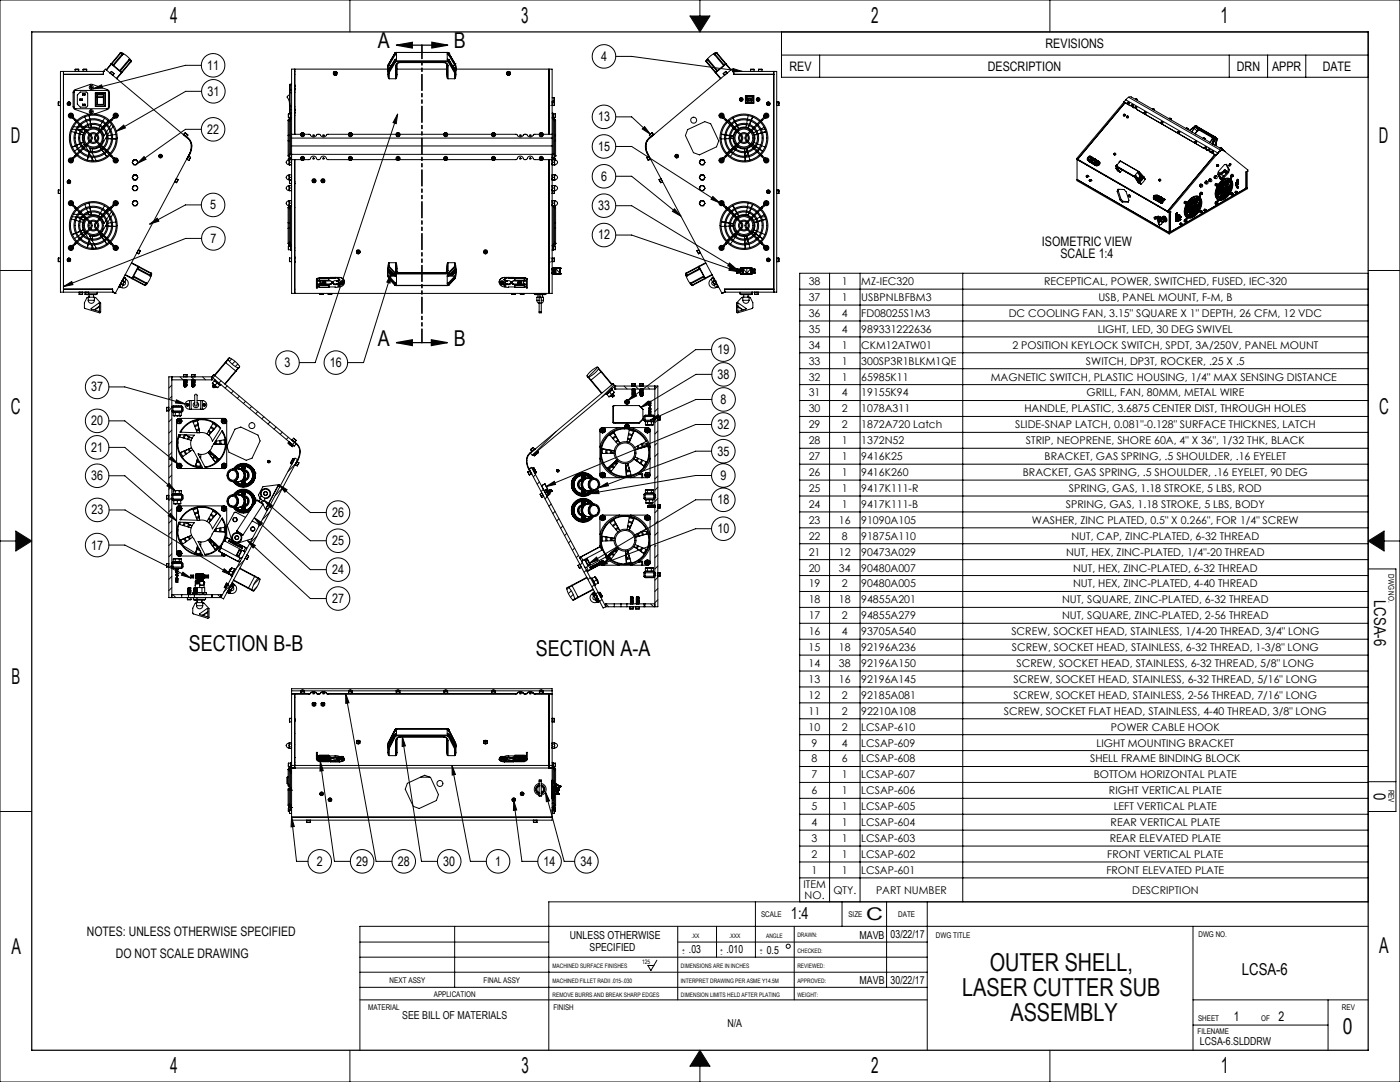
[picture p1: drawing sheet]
<svg xmlns="http://www.w3.org/2000/svg" width="559mm" height="432mm" viewBox="0 0 559 432" stroke-linecap="round" stroke-linejoin="round" font-family="sans-serif">
<defs><g id="words">
<g font-size="9.9" fill="#0a0605">
<text x="395" y="387.5">OUTER SHELL,</text>
<text x="384" y="397.4">LASER CUTTER SUB</text>
<text x="403.3" y="407.3">ASSEMBLY</text>
</g>
<g font-size="8.7" fill="#0a0605">
<text x="68" y="9.4">4</text>
<text x="208.1" y="9.3">3</text>
<text x="347.7" y="9.3">2</text>
<text x="487.1" y="9.4">1</text>
<text x="4.3" y="57">D</text>
<text x="550.4" y="57.2">D</text>
<text x="4.3" y="165.3">C</text>
<text x="550.5" y="165.1">C</text>
<text x="4.6" y="273.1">B</text>
<text x="4.6" y="380.6">A</text>
<text x="550.5" y="380.4">A</text>
<text x="536" y="412.8">0</text>
<text x="67.9" y="428">4</text>
<text x="208.1" y="428">3</text>
<text x="487.3" y="428.1">1</text>
</g>
<g font-size="8.7">
<text x="150.8" y="19.2">A</text>
<text x="181.2" y="19.2">B</text>
<text x="150.8" y="137.9">A</text>
<text x="181.2" y="137.9">B</text>
<text x="75.4" y="259.7">SECTION B-B</text>
<text x="213.9" y="261.6">SECTION A-A</text>
<text x="347.7" y="428.1">2</text>
</g>
<text font-size="7" fill="#0a0605" x="345.7" y="367.2">C</text>
<g font-size="6.5" fill="#0a0605">
<text x="548.5" y="239.5" transform="rotate(90 548.5 239.5)">LCSA-6</text>
<text x="548.4" y="316.4" transform="rotate(90 548.4 316.4)">0</text>
<text x="315.7" y="366.7">1:4</text>
</g>
<text font-size="6.5" x="495.7" y="388.9">LCSA-6</text>
<g font-size="5.2">
<text x="417.3" y="19.1">REVISIONS</text>
<text x="82.7" y="27.8">11</text>
<text x="239.9" y="24.3">4</text>
<text x="315.1" y="28.2">REV</text>
<text x="394.3" y="28.2">DESCRIPTION</text>
<text x="493.7" y="28.2">DRN</text>
<text x="507.7" y="28.2">APPR</text>
<text x="527.9" y="28.2">DATE</text>
<text x="82.8" y="38.2">31</text>
<text x="82.7" y="53.4">22</text>
<text x="238.7" y="48.4">13</text>
<text x="238.7" y="60.2">15</text>
<text x="239.9" y="72.1">6</text>
<text x="83.9" y="83.6">5</text>
<text x="238.7" y="83.9">33</text>
<text x="238.7" y="95.6">12</text>
<text x="84" y="96.9">7</text>
<text x="415.9" y="98">ISOMETRIC VIEW</text>
<text x="423.3" y="102.9">SCALE 1:4</text>
<text x="286.4" y="141.3">19</text>
<text x="113.6" y="146.5">3</text>
<text x="131.7" y="146.5">16</text>
<text x="286.4" y="151.2">38</text>
<text x="36.4" y="156.2">37</text>
<text x="287.6" y="161.2">8</text>
<text x="36.4" y="169.7">20</text>
<text x="286.4" y="171.2">32</text>
<text x="36.4" y="180.3">21</text>
<text x="286.4" y="181.8">35</text>
<text x="36.4" y="191.6">36</text>
<text x="287.5" y="191.5">9</text>
<text x="286.4" y="201.2">18</text>
<text x="36.5" y="205.3">23</text>
<text x="132.6" y="206.3">26</text>
<text x="286.4" y="212.8">10</text>
<text x="36.4" y="219.3">17</text>
<text x="132.6" y="217.6">25</text>
<text x="132.6" y="229.1">24</text>
<text x="132.6" y="240.6">27</text>
<text x="126.4" y="345.5">2</text>
<text x="142.2" y="345.5">29</text>
<text x="158.8" y="345.5">28</text>
<text x="176.9" y="345.5">30</text>
<text x="197.6" y="345.5">1</text>
<text x="217" y="345.5">14</text>
<text x="231.7" y="345.5">34</text>
<text x="492.5" y="407.3">1</text>
<text x="510.3" y="407.3">2</text>
</g>
<g font-size="5.2" fill="#0a0605">
<text x="34.6" y="373.4">NOTES: UNLESS OTHERWISE SPECIFIED</text>
<text x="46.2" y="382.3">DO NOT SCALE DRAWING</text>
</g>
<g font-size="4.4">
<text x="227.5" y="374.8">UNLESS OTHERWISE</text>
<text x="343" y="374.6">MAVB</text>
<text x="235.3" y="379.6">SPECIFIED</text>
<text x="275" y="380.5">.03</text>
<text x="290" y="380.5">.010</text>
<text x="306.1" y="380.6">0.5</text>
<text x="343.1" y="392.5">MAVB</text>
</g>
<g font-size="4.4" fill="#0a0605">
<text x="355.5" y="374.5">03/22/17</text>
<text x="355.5" y="392.6">30/22/17</text>
<text x="160.6" y="406.6">SEE BILL OF MATERIALS</text>
<text x="290.3" y="409.9">N/A</text>
<text x="479" y="417">LCSA-6.SLDDRW</text>
</g>
<g font-size="4.2">
<text x="322.8" y="113.8">38</text>
<text x="336" y="113.8">1</text>
<text x="343.8" y="113.8">MZ-IEC320</text>
<text x="416.7" y="113.8">RECEPTICAL, POWER, SWITCHED, FUSED, IEC-320</text>
<text x="322.8" y="120.1">37</text>
<text x="336" y="120.1">1</text>
<text x="343.8" y="120.1">USBPNLBFBM3</text>
<text x="438.4" y="120.1">USB, PANEL MOUNT, F-M, B</text>
<text x="322.8" y="126.5">36</text>
<text x="336" y="126.5">4</text>
<text x="343.8" y="126.5">FD08025S1M3</text>
<text x="402.6" y="126.5">DC COOLING FAN, 3.15&quot; SQUARE X 1&quot; DEPTH, 26 CFM, 12 VDC</text>
<text x="322.8" y="132.8">35</text>
<text x="336" y="132.8">4</text>
<text x="343.8" y="132.8">989331222636</text>
<text x="438.3" y="132.8">LIGHT, LED, 30 DEG SWIVEL</text>
<text x="322.8" y="139.2">34</text>
<text x="336" y="139.2">1</text>
<text x="343.8" y="139.2">CKM12ATW01</text>
<text x="404.1" y="139.2">2 POSITION KEYLOCK SWITCH, SPDT, 3A/250V, PANEL MOUNT</text>
<text x="322.8" y="145.5">33</text>
<text x="336" y="145.5">1</text>
<text x="343.8" y="145.5">300SP3R1BLKM1QE</text>
<text x="433.5" y="145.5">SWITCH, DP3T, ROCKER, .25 X .5</text>
<text x="322.8" y="151.9">32</text>
<text x="336" y="151.9">1</text>
<text x="343.8" y="151.9">65985K11</text>
<text x="395.5" y="151.9">MAGNETIC SWITCH, PLASTIC HOUSING, 1/4&quot; MAX SENSING DISTANCE</text>
<text x="322.8" y="158.2">31</text>
<text x="336" y="158.2">4</text>
<text x="343.8" y="158.2">19155K94</text>
<text x="433.6" y="158.2">GRILL, FAN, 80MM, METAL WIRE</text>
<text x="322.8" y="164.6">30</text>
<text x="336" y="164.6">2</text>
<text x="343.8" y="164.6">1078A311</text>
<text x="408.9" y="164.6">HANDLE, PLASTIC, 3.6875 CENTER DIST, THROUGH HOLES</text>
<text x="322.8" y="170.9">29</text>
<text x="336" y="170.9">2</text>
<text x="343.8" y="170.9">1872A720 Latch</text>
<text x="405.2" y="170.9">SLIDE-SNAP LATCH, 0.081&quot;-0.128&quot; SURFACE THICKNES, LATCH</text>
<text x="322.8" y="177.3">28</text>
<text x="336" y="177.3">1</text>
<text x="343.8" y="177.3">1372N52</text>
<text x="409.5" y="177.3">STRIP, NEOPRENE, SHORE 60A, 4&quot; X 36&quot;, 1/32 THK, BLACK</text>
<text x="322.8" y="183.6">27</text>
<text x="336" y="183.6">1</text>
<text x="343.8" y="183.6">9416K25</text>
<text x="416.9" y="183.6">BRACKET, GAS SPRING, .5 SHOULDER, .16 EYELET</text>
<text x="322.8" y="190">26</text>
<text x="336" y="190">1</text>
<text x="343.8" y="190">9416K260</text>
<text x="408.3" y="190">BRACKET, GAS SPRING, .5 SHOULDER, .16 EYELET, 90 DEG</text>
<text x="322.8" y="196.3">25</text>
<text x="336" y="196.3">1</text>
<text x="343.8" y="196.3">9417K111-R</text>
<text x="426.7" y="196.3">SPRING, GAS, 1.18 STROKE, 5 LBS, ROD</text>
<text x="322.8" y="202.7">24</text>
<text x="336" y="202.7">1</text>
<text x="343.8" y="202.7">9417K111-B</text>
<text x="425.5" y="202.7">SPRING, GAS, 1.18 STROKE, 5 LBS, BODY</text>
<text x="322.8" y="209">23</text>
<text x="334.8" y="209">16</text>
<text x="343.8" y="209">91090A105</text>
<text x="411.9" y="209">WASHER, ZINC PLATED, 0.5&quot; X 0.266&quot;, FOR 1/4&quot; SCREW</text>
<text x="322.8" y="215.4">22</text>
<text x="336" y="215.4">8</text>
<text x="343.8" y="215.4">91875A110</text>
<text x="427.6" y="215.4">NUT, CAP, ZINC-PLATED, 6-32 THREAD</text>
<text x="322.8" y="221.7">21</text>
<text x="334.8" y="221.7">12</text>
<text x="343.7" y="221.7">90473A029</text>
<text x="425.5" y="221.7">NUT, HEX, ZINC-PLATED, 1/4&quot;-20 THREAD</text>
<text x="322.8" y="228.1">20</text>
<text x="334.8" y="228.1">34</text>
<text x="343.7" y="228.1">90480A007</text>
<text x="428.3" y="228.1">NUT, HEX, ZINC-PLATED, 6-32 THREAD</text>
<text x="322.8" y="234.4">19</text>
<text x="336" y="234.4">2</text>
<text x="343.7" y="234.4">90480A005</text>
<text x="428.3" y="234.4">NUT, HEX, ZINC-PLATED, 4-40 THREAD</text>
<text x="322.8" y="240.8">18</text>
<text x="334.8" y="240.8">18</text>
<text x="343.7" y="240.8">94855A201</text>
<text x="423.9" y="240.8">NUT, SQUARE, ZINC-PLATED, 6-32 THREAD</text>
<text x="322.8" y="247.1">17</text>
<text x="336" y="247.1">2</text>
<text x="343.7" y="247.1">94855A279</text>
<text x="423.9" y="247.1">NUT, SQUARE, ZINC-PLATED, 2-56 THREAD</text>
<text x="322.8" y="253.5">16</text>
<text x="336" y="253.5">4</text>
<text x="343.7" y="253.5">93705A540</text>
<text x="403.7" y="253.5">SCREW, SOCKET HEAD, STAINLESS, 1/4-20 THREAD, 3/4&quot; LONG</text>
<text x="322.8" y="259.8">15</text>
<text x="334.8" y="259.8">18</text>
<text x="343.7" y="259.8">92196A236</text>
<text x="403.9" y="259.8">SCREW, SOCKET HEAD, STAINLESS, 6-32 THREAD, 1-3/8&quot; LONG</text>
<text x="322.8" y="266.2">14</text>
<text x="334.8" y="266.2">38</text>
<text x="343.7" y="266.2">92196A150</text>
<text x="405.8" y="266.2">SCREW, SOCKET HEAD, STAINLESS, 6-32 THREAD, 5/8&quot; LONG</text>
<text x="322.8" y="272.5">13</text>
<text x="334.8" y="272.5">16</text>
<text x="343.7" y="272.5">92196A145</text>
<text x="404.6" y="272.5">SCREW, SOCKET HEAD, STAINLESS, 6-32 THREAD, 5/16&quot; LONG</text>
<text x="322.8" y="278.9">12</text>
<text x="336" y="278.9">2</text>
<text x="343.7" y="278.9">92185A081</text>
<text x="404.6" y="278.9">SCREW, SOCKET HEAD, STAINLESS, 2-56 THREAD, 7/16&quot; LONG</text>
<text x="322.8" y="285.2">11</text>
<text x="336" y="285.2">2</text>
<text x="343.7" y="285.2">92210A108</text>
<text x="400.7" y="285.2">SCREW, SOCKET FLAT HEAD, STAINLESS, 4-40 THREAD, 3/8&quot; LONG</text>
<text x="322.8" y="291.6">10</text>
<text x="336" y="291.6">2</text>
<text x="343.7" y="291.6">LCSAP-610</text>
<text x="443.4" y="291.6">POWER CABLE HOOK</text>
<text x="323.9" y="297.9">9</text>
<text x="336" y="297.9">4</text>
<text x="343.7" y="297.9">LCSAP-609</text>
<text x="437.7" y="297.9">LIGHT MOUNTING BRACKET</text>
<text x="323.9" y="304.3">8</text>
<text x="336" y="304.3">6</text>
<text x="343.7" y="304.3">LCSAP-608</text>
<text x="435.1" y="304.3">SHELL FRAME BINDING BLOCK</text>
<text x="323.9" y="310.6">7</text>
<text x="336" y="310.6">1</text>
<text x="343.7" y="310.6">LCSAP-607</text>
<text x="436.6" y="310.6">BOTTOM HORIZONTAL PLATE</text>
<text x="323.9" y="317">6</text>
<text x="336" y="317">1</text>
<text x="343.7" y="317">LCSAP-606</text>
<text x="442.6" y="317">RIGHT VERTICAL PLATE</text>
<text x="323.9" y="323.3">5</text>
<text x="336" y="323.3">1</text>
<text x="343.7" y="323.3">LCSAP-605</text>
<text x="444.5" y="323.3">LEFT VERTICAL PLATE</text>
<text x="323.9" y="329.7">4</text>
<text x="336" y="329.7">1</text>
<text x="343.7" y="329.7">LCSAP-604</text>
<text x="443.3" y="329.7">REAR VERTICAL PLATE</text>
<text x="323.9" y="336">3</text>
<text x="336" y="336">1</text>
<text x="343.7" y="336">LCSAP-603</text>
<text x="442.9" y="336">REAR ELEVATED PLATE</text>
<text x="323.9" y="342.4">2</text>
<text x="336" y="342.4">1</text>
<text x="343.7" y="342.4">LCSAP-602</text>
<text x="441.9" y="342.4">FRONT VERTICAL PLATE</text>
<text x="323.9" y="348.7">1</text>
<text x="336" y="348.7">1</text>
<text x="343.7" y="348.7">LCSAP-601</text>
<text x="441.6" y="348.7">FRONT ELEVATED PLATE</text>
<text x="320.7" y="354.6">ITEM</text>
<text x="321.2" y="358.7">NO.</text>
<text x="332.6" y="356.6">QTY.</text>
<text x="349.7" y="356.6">PART NUMBER</text>
<text x="451.9" y="356.6">DESCRIPTION</text>
</g>
<g font-size="3.1">
<text x="554.2" y="229.1" transform="rotate(90 554.2 229.1)">DWG NO.</text>
<text x="554.2" y="315.1" transform="rotate(90 554.2 315.1)">REV</text>
<text x="358.5" y="366">DATE</text>
<text x="373.6" y="374.5">DWG TITLE</text>
<text x="478.4" y="373.7">DWG NO.</text>
<text x="155.5" y="392.4">NEXT ASSY</text>
<text x="193" y="392.4">FINAL ASSY</text>
<text x="173.2" y="398">APPLICATION</text>
<text x="146.9" y="403.1">MATERIAL</text>
<text x="220.9" y="403.2">FINISH</text>
<text x="478.2" y="407.4">SHEET</text>
<text x="503.4" y="407.4">OF</text>
<text x="535.6" y="403.2">REV</text>
<text x="478" y="412.6">FILENAME</text>
</g>
<g font-size="3.1" fill="#0a0605">
<text x="303.8" y="365.9">SCALE</text>
<text x="338.7" y="365.9">SIZE</text>
</g>
<g font-size="2.4">
<text x="276" y="374.1">.XX</text>
<text x="291.1" y="374.1">.XXX</text>
<text x="305.8" y="374.1">ANGLE</text>
<text x="318.3" y="374.1">DRAWN:</text>
<text x="272.2" y="379.8">+</text>
<text x="272.5" y="381.2">-</text>
<text x="287.4" y="380">+</text>
<text x="287.7" y="381.4">-</text>
<text x="303.2" y="379.8">+</text>
<text x="303.5" y="381.2">-</text>
<text x="318.3" y="380.2">CHECKED:</text>
<text x="220.5" y="386.2">MACHINED SURFACE FINISHES</text>
<text x="256.3" y="384.7">125</text>
<text x="271.8" y="386.2">DIMENSIONS ARE IN INCHES</text>
<text x="318.3" y="386.2">REVIEWED:</text>
<text x="220.5" y="392.3">MACHINED FILLET RADII .015-.030</text>
<text x="271.8" y="392.3">INTERPRET DRAWING PER ASME Y14.5M</text>
<text x="318.3" y="392.3">APPROVED:</text>
<text x="220.5" y="397.8">REMOVE BURRS AND BREAK SHARP EDGES</text>
<text x="271.8" y="397.8">DIMENSION LIMITS HELD AFTER PLATING</text>
<text x="318.3" y="398">WEIGHT:</text>
</g>
</g></defs>
<g fill="none" stroke="#000" stroke-width=".4">
<path d="M270.5 369.7v29.3M286 369.7v12.3M317 369.7v29.3M143.7 399h226.4M262.2 383.2l-2.4 4.1-1.2-2h2.4"/>
<circle cx="314.6" cy="377.6" r=".82"/>
</g>
<g fill="none" stroke="#0a0605" stroke-width=".4">
<path d="M0 0h558.8v431.8h-558.8zM139.7 0v12.7M275.4 6.4h8l-4 6.3zM279.4 0v6.4M419.1 0v12.7M0 107.9h12.7M546.1 107.9h12.7M0 215.9h6.3M6.3 211.9l6.4 4-6.4 4zM546.1 215.9l6.4-4v8zM552.5 215.9h6.3M546.1 227h11.1v96.9h-11.1"/>
<path d="M546.1 312h11.1M0 323.9h12.7M301.5 359.9v22.1M336.1 359.9v9.8M353.9 359.9v34.1M370.1 359.9v59.2M546.1 359.9h-327.1v59.2M143.7 376h75.3M181.5 369.7v24.3M270.5 376h99.6M476.2 369.7v49.4M546.1 369.7h-402.4v49.4"/>
<path d="M143.7 382h226.4M143.7 394h226.4M143.7 388h226.4M476.2 399h69.9M530.1 399v20.1M139.7 419.1v12.7M279.4 419.1l4 6.4h-8zM419.1 419.1v12.7M476.2 409.1h53.9M279.4 425.5v6.3"/>
</g>
<path d="M12.7 12.7h533.4v406.4h-533.4z" fill="none" stroke="#0a0605" stroke-width=".5"/>
<path d="M275.4 6.4h8l-4 6.3zM546.1 215.9l6.4-4v8zM279.4 419.1l-4 6.4h8zM6.3 211.9v8l6.4-4z" fill-rule="evenodd" fill="#0a0605"/>
<g fill="none" stroke="#000" stroke-width=".4">
<path d="M311.9 12.7h234.2v18.1h-234.2zM25.3 28.5v88.1M29.8 36.3l13.2-.1 .3 .5-.1 6.3-.4 .4h-12.8l-.4-.5zM30 27.7h1.4M30 28.5h1.4M30 27.7v.8M30 28.5h.1M31.4 27.7v.8M31.4 28.5h.1M31.9 40h.9M31.9 39.5v.5M31.9 39.5l.1 .2"/>
<path d="M31.9 39.5h.9M32 36.7h2.5l.4 .3 .1 5.1-.4 .6-2.6 .1-1.1-1.2v-3.7zM32 39.8h.7M32 39.8l-.1 .2M32 39.7v.1M32 39.7h.7M32.7 39.8l.1 .2M32.7 39.7v.1M32.8 39.5l-.1 .2M32.8 39.5v.5M33 37.9h.9M33 37.4v.5"/>
<path d="M33 37.4l.1 .2M33 37.4h.9M33.1 37.6v.2M33.1 37.8h.7M33.1 37.8l-.1 .1M33.1 37.6h.7M33.2 28.5h1.4M33.2 27.7h1.4M33.2 28.5h.1M33.2 27.7v.8M33.8 37.8l.1 .1M33.8 37.6v.2"/>
<path d="M33.9 37.4v.5M33.9 37.4l-.1 .2M34.6 28.5h.1M34.6 27.7v.8M36.2 34.9l.1 .2M36.3 34.7l-.1 .2M36.3 35.1h.2M36.3 34.7h.2M36.5 34.7l.2 .2M36.7 34.9l-.2 .2M37 35.5l3.6-1.6 .3 1.2zM38 37h4v5.4h-4z"/>
<path d="M38.2 37.2h3.7v5.1h-3.7zM38.7 37.7h2.6v4h-2.6zM38.8 38.7v.1M38.8 38.7v-.9h2.5v.9M38.8 38.8v2.9M38.8 38.7h2.5M38.8 38.8h2.5M41.3 38.7v.1M41.3 38.8v2.9M41.3 28.5h.1M41.3 28.5v1.2h-16M41.3 28.5h-17.2v88.1h20.8"/>
<path d="M41.3 28.5l.8-.9 32.9 27.6M43.9 29.1l1.1 .9M43.9 29.1v.1M44.3 25.5l.2 .1M44.3 25.5l-1.9 2.4M44.4 28.5l1.1 1M44.4 25.4l-.1 .1M44.4 25.4l.2 .1M44.4 28.5l-.5 .6M44.5 25.6l3.9 3.4M44.5 25.6l-2 2.4M44.6 25.5l-.1 .1"/>
<path d="M44.6 25.5l.6 .4M44.9 30h.1M45.2 25.9l2.9 2.4M45.5 29.5l-.5 .5M48 21.1l.2 .1M48 21.1l-3.6 4.3M48.1 28.3l.5 .5M48.2 21.2l.6 .4M48.2 21.2l-3.6 4.3M48.4 29l.2 .1M48.4 21l-.2 .2M48.4 21l.6 .3"/>
<path d="M48.4 21l-.4 .1M48.4 29l-1.9 2.3M48.6 28.8l-.2 .2M48.6 28.8v.2M48.6 29.1l-2 2.3M48.6 29v.1M48.8 21.6l.1 .3M48.8 21.6l-3.6 4.3M48.9 21.9l-3.5 4.2-.2-.2M49 21.3l-.2 .3M49 21.3l-.1 .6M49 21.3l2.9 2.4"/>
<path d="M51.4 23.9l-3.6 4.3 .3 .1M51.4 23.9l.3 .1M51.7 24l.4 .5M51.7 24l-3.6 4.3M51.9 23.7l-.2 .3M51.9 23.7l-.5 .2M51.9 23.7l.5 .6M52.1 24.5l.1 .2M52.1 24.5l-3.5 4.3M52.2 24.7l-3.6 4.3M52.4 24.3l-.3 .2M52.4 24.3l-.2 .4"/>
<path d="M80.4 26.1h-6.4l-37 9.4M80.5 36.4h-6.4l-27.7 16M115.6 37.8l-1 .9 .8 1.5 .2 1.5M115.6 36.7h.1M115.6 36.7v6.1M115.7 34.1v1.6M115.7 35.7l.7 .1M115.7 34.1h.1M115.7 35.8v1.2M115.7 36.1l-.1 .6M115.7 37h.7M115.7 33.7v2.1"/>
<path d="M115.7 37v5.5M115.7 33.7h.7M116.4 33.6l-.7 .1M117.6 35.7l.1 .1M117.6 36.3h.1M117.6 29.7h.1M117.6 28.5h.1M117.6 36.9h.1M117.7 34v.4M117.7 34.4v.9M117.7 35.3v.5M117.7 34l-.1 .1"/>
<path d="M117.7 34h.1M117.7 34.4h.1M117.7 35.3h.1M117.7 35.8h.1M133.1 29v.6a.79 .79 0 0 0 .7 .4 .79 .79 0 0 0 .7-.4v-.6M133.2 28.8a.58 .58 0 0 1 .8-.3 .58 .58 0 0 1 .3 .7l-.7 .1zM133.4 28.9l.2 .2M133.4 30h.1M133.4 30h.8M133.5 28.6h-.2a.54 .54 0 0 0 .5 .8 .54 .54 0 0 0 .5-.8h-.1M133.6 29.1h.4M133.6 28.7h.4"/>
<path d="M133.6 28.7l-.2 .2M133.6 29.1h.1M133.6 28.7v.4M134 28.7l.2 .2M134 29.1h.1M134 28.7v.4M134.2 28.9l-.2 .2M154.8 27.3l.3 1.7M154.8 27.6h-37.1v26M155 25.9v2.5M155 28.3h.1M155 28.3v.1"/>
<path d="M155 25.9l.2 .2M155 28.3l.2 .5M155 25.9h.1M155.1 29l.3 .1M155.1 31.3l.3 .1M155.1 29v2.3M155.1 25.5l-.3 1.7 .3 4.1M155.2 28.8l.2 .2M155.2 25.5l-.2 .4M155.2 28.8l-.1 .2M155.2 25.5h-.1M155.2 25.5h.1"/>
<path d="M155.2 26.1h1M155.4 29h.1M155.4 29.1v2.3M155.4 31.4h2.5M155.5 27.4h.1M155.8 26.9l-.2 .3M155.8 26.8l-.3 .6M156.1 26.4l-.7 .5 .1 .5M157.5 24l.1 .5M157.5 21.6l.2 .3M157.5 24h.1M157.5 24l-2.5 4.3"/>
<path d="M157.5 21.6l-2.5 4.3M157.6 24.5l.3 .2M157.6 21.2l-.1 .4M157.6 24.5l-2.4 4.3M157.6 21.2h.1M157.7 21.2l-2.5 4.3M157.7 21.9l-2.4 4.2M157.9 24.7l-2.5 4.3M157.9 26.2v5.2M158.2 23.6l-.7 .4M158.2 20.9l-.5 .3M158.2 21v.3"/>
<path d="M158.2 23.7v.6M158.2 21.3v2.4M158.2 24.3v.3M158.2 24.6l-.3 .1M158.2 24.3l-.6 .2M158.2 23.7l-.7 .3M158.2 21.3v.4M158.2 21.3l-.7 .3M158.2 21.7l-.5 .2M158.2 21l-.6 .2M158.2 23.6v.1M158.2 20.9v.1"/>
<path d="M158.2 23.6h.1M158.2 20.9h20.4M158.2 24.3h20.4M158.2 24.6h20.4M158.2 21.7h.1M158.2 26.1l-.3 .1M158.2 31.3l-.3 .1M158.2 26.1v5.2M158.3 25.8l-.1 .3M158.3 25.7v.1M158.3 25.7l-.1 .4M158.5 25.4v4.7l-.3 1.2"/>
<path d="M158.5 27.6h19.8M159.7 25l-1.1 .3-.3 .4M159.7 24.9a1.55 1.55 0 0 0-1.8 1.3M159.7 24.9v.1M159.7 24.9h17.4M177.1 25l.8 .2 .6 .6M177.1 24.9a1.62 1.62 0 0 1 1.8 1.3M177.1 24.9v.1M178.3 25.4v4.2l.3 1.7M178.5 25.8l.1 .3M178.5 23.6h.1M178.5 21.7h.1"/>
<path d="M178.6 26.1l.3 .1M178.6 31.3l.3 .1M178.6 26.1v5.2M178.6 23.6l.7 .4M178.6 20.9l.5 .3M178.6 21v.3M178.6 21.3v2.4M178.6 23.7v.6M178.6 24.6l.3 .1M178.6 24.3v.3M178.6 24.3l.5 .2M178.6 23.7l.7 .3"/>
<path d="M178.6 21.3l.7 .3M178.6 21.7l.4 .2M178.6 21.3v.4M178.6 21l.5 .2M178.6 23.6v.1M178.6 20.9v.1M178.9 26.2v5.2M178.9 31.4h2.5M178.9 24.7l2.5 4.3M179 21.9l2.5 4.2M179.1 24.5l-.2 .2M179.1 21.2l.2 .4"/>
<path d="M179.1 21.2h.1M179.1 21.2l2.5 4.3M179.1 24.5l2.5 4.3M179.3 24l-.2 .5M179.3 21.6l-.3 .3M179.3 24h.1M179.3 24l2.5 4.2M179.3 24l2.5 4.3M179.3 21.6l2.5 4.3M180.6 26.1h.9M180.7 26.4l.7 .5-.1 .5M181 26.8l.3 .6"/>
<path d="M181 26.9l.2 .3M181.3 27.4h.1M181.4 29.1h.1M181.4 29.1v2.3M181.5 26.1h.1M181.6 28.8l-.2 .2M181.6 25.5l.2 .4M181.6 28.8l.1 .2M181.6 25.5l.2 .5M181.6 25.5h.1M181.7 29l-.3 .1M181.7 31.3l-.3 .1"/>
<path d="M181.7 29v2.3M181.8 28.2v.1M181.8 28.3l-.2 .5M181.8 25.9l-.3 .2M181.8 28.4h.1M181.8 25.9h.1M181.8 26l.2 1.3M181.8 25.9v2.5M181.8 28.3v.1M182 27.3v2.8l-.3 1.2M182 27.3l-.3 1.7M182 27.6h37.1v26"/>
<path d="M202.2 29v.6a.79 .79 0 0 0 .8 .4 .79 .79 0 0 0 .7-.4v-.6M202.4 28.8a.58 .58 0 0 1 .7-.3 .58 .58 0 0 1 .3 .7l-.7 .1zM202.6 28.9l.2 .2M202.6 30h.1M202.6 30h.7M202.6 28.6h-.1a.54 .54 0 0 0 .5 .8 .54 .54 0 0 0 .4-.8h-.1M202.8 29.1h.4M202.8 28.7h.4M202.8 28.7l-.2 .2M202.8 29.1h-.1M202.8 28.7v.4M203.2 28.7l.2 .2"/>
<path d="M203.2 29.1h.1M203.2 28.7v.4M203.3 30h.1M203.4 28.9l-.2 .2M219.1 37.9h.1M219.1 29.7h.1M219.1 28.5h.1M219.1 39.3h.1M220.4 39h.8M221.2 39v1.4M245.8 22.5h6.3l44.1 6M281.8 24.3l.2 .2"/>
<path d="M281.8 24.3l.1 .4M281.9 24.7l3.6 4.3M282 24.5l-.1 .2M282 24.5l3.6 4.3M282.2 23.7l.3 .3M282.2 23.7l.6 .2M282.2 23.7l-.4 .6M282.5 24l-.5 .5M282.5 24l3.6 4.3M282.8 23.9l3.6 4.3-.3 .1M282.8 23.9l-.3 .1M285.1 21.3l.3 .3"/>
<path d="M285.1 21.3l.1 .6M285.1 21.3l-2.9 2.4M285.2 21.9l3.6 4.2 .2-.2M285.4 21.6l-.2 .3M285.4 21.6l3.6 4.3M285.5 29l.1 .1M285.6 28.8l.1 .2M285.6 28.8l-.1 .2M285.6 29.1l1.9 2.3M285.7 29l-.1 .1M285.7 21l.3 .2M285.7 21l-.6 .3"/>
<path d="M285.7 21l.5 .1M285.7 29l2 2.3M286 21.2l-.6 .4M286 21.2l3.6 4.3M286.1 28.3l-.5 .5M286.2 21.1l-.2 .1M286.2 21.1l3.6 4.3M288.7 29.5l.5 .5M289 25.9l-2.9 2.4M289.2 30h.1M289.6 25.5l.1 .1M289.6 25.5l-.6 .4"/>
<path d="M289.7 25.6l-4 3.4M289.7 25.6l2 2.4M289.8 28.5l-1.1 1M289.8 25.4l-.2 .1M289.8 25.4v.1M289.8 28.5l.5 .6M289.8 25.5l-.1 .1M289.8 25.5l2 2.4M290.3 29.1l-1.1 .9M290.3 29.1v.1M292.6 27.3l3.6 1.2-3.8 .1zM292.9 28.5h.1"/>
<path d="M292.9 28.5v1.2h16M292.9 28.5h17.1v88.1h-20.8M292.9 28.5l-.8-.9-32.9 27.6M295.5 39.7l.2 .3M295.7 39.3l-.2 .4M295.7 39.3h.4M296.1 39.3l.2 .4M296.3 39.7l-.2 .3M297.5 38.2h3.4v3h-3.4zM297.7 38.3h3v2.7h-3zM298.1 38.7h2.2v1.6l-.4 .3h-1.4l-.4-.3zM298.5 39.3h1.4"/>
<path d="M298.5 39.3l.2 .1M298.5 39.3v.8M298.7 39.4h1.1M298.7 39.9h1.1M298.7 39.9l-.2 .2M298.7 39.4v.5M299.6 27.7h1.4M299.6 28.5h1.4M299.6 28.5h.1M299.6 27.7v.8M299.8 39.4v.5M299.8 39.9l.1 .2"/>
<path d="M299.9 39.3l-.1 .1M299.9 39.3v.8M301 28.5h.1M301 27.7v.8M302.2 39.7l.2 .3M302.4 39.3l-.2 .4M302.4 39.3h.4M302.8 27.7h1.4M302.8 28.5h1.4M302.8 27.7v.8M302.8 28.5h.1M302.8 39.3l.2 .4"/>
<path d="M303 39.7l-.2 .3M304.2 28.5h-.1M304.2 27.7v.8M308.9 28.5v88.1M311.9 22h234.2M327.2 22v8.8M449.3 39.8l-.7 .9M449.3 39.8l36.8 21.3M450.5 38.8l-1.2 1M450.5 38.8l1-.1 36.8 21.2M450.5 38.8l36.8 21.2M453.4 39.4l.7 .4"/>
<path d="M453.4 39.4l-.2 .3M453.5 39.4l.6 .4M454.1 39.8l-.2 .2M490.6 22v8.8M506 22v8.8M521.2 22v8.8M23.3 40.7v1.4M23.3 42.1h.8M23.3 40.7h.8M24.1 40.7v1.4M24.1 40.7h.1M24.1 42.1h.1"/>
<path d="M27.1 41.4l.2 .3M27.3 41l-.2 .4M27.3 41h.4M27.3 41.7h.4M27.7 41l.2 .4M27.9 41.4l-.2 .3M27.9 45.9v.5M27.9 46.4l.4 .1M28.3 45.8l-.4 .1M28.3 45.8l.3 .1M28.5 52.5l1.3 .4M28.6 46.4l-.3 .1"/>
<path d="M28.6 45.9v.5M28.6 46.8l.2 .2M28.8 47l.1 .1M28.8 51.6h1.5M28.9 46.6l.3 .1M28.9 58.7l1.3-.6-1.3 .6M28.9 47.1l.1 .1M28.9 46.5l.3 .1a1.01 1.01 0 0 0-.7-1.4 1.01 1.01 0 0 0-1.2 1.1 1.01 1.01 0 0 0 1.5 .7M29 47.2l.8 .8M29.2 46.7l.2 .2M29.2 46.7l-.3 .4M29.3 50.6l1.6 .1"/>
<path d="M29.4 46.9l-.4 .3M29.4 46.9l.7 .8M29.8 48l.2 .1M30 48.1l6 6M30.1 47.7l.2 .1M30.1 47.7l-.3 .3M30.3 47.8l-.3 .3M30.3 47.8l6 6M30.3 53l1.3 .4M30.3 48.5a9.6 9.6 0 0 0 0 13.2M30.6 48.8a9.1 9.1 0 0 0 0 12.5M30.6 48.2a9.6 9.6 0 0 1 13.3 0"/>
<path d="M30.9 59.5l-1.2 .8M30.9 48.5a9.2 9.2 0 0 1 12.6 0M31.5 50.7h1M31.6 49.8a7.8 7.8 0 0 0 0 10.6M31.9 57.4l-1.3 .6M31.9 50.1a7.3 7.3 0 0 0 0 9.9M31.9 49.5a7.8 7.8 0 0 1 10.6 0M32 53.5l1.1 .3M32.2 49.8a7.4 7.4 0 0 1 10 0M32.4 58.4l-1.1 .8M32.5 51.7l-1.7-.1 1.3 .7M32.5 52.5l.9 .5"/>
<path d="M32.9 51.1a5.9 5.9 0 0 0 0 8M33 41.6v.5M33 41.6l.1 .1M33 41.6h.9M33 42.1h.9M33 51.7l.6 .1M33.1 41.7v.2M33.1 41.7h.7M33.1 41.9l-.1 .2M33.1 41.9h.7M33.2 50.7h.1M33.2 51.4a5.5 5.5 0 0 0 0 7.3"/>
<path d="M33.2 50.8a5.9 5.9 0 0 1 8 0M33.2 59.4a5.8 5.8 0 0 0 8 0M33.2 56.8l-1 .4 1-.4M33.6 51.1a5.5 5.5 0 0 1 7.3 0M33.6 59.1a5.4 5.4 0 0 0 7.3 0M33.7 57.6l-.9 .6M33.8 41.9l.1 .2M33.8 41.7v.2M33.8 46.6l.6 1.3M33.9 41.6v.5M33.9 41.6l-.1 .1M34 50.8h4.1l2.1 1"/>
<path d="M34 52.1a4.4 4.4 0 0 0 0 5.9M34.2 58.4l.9 1.7M34.3 52.4a4 4 0 0 0 0 5.3M34.3 51.8h.1M34.4 51.8h-.1M34.5 48.3l.5 1.3M34.6 52.7a3.5 3.5 0 0 0 0 4.7M34.6 52.1a4.1 4.1 0 0 1 5.3 0M34.6 58.1a3.9 3.9 0 0 0 5.3 0M34.9 52.4a3.6 3.6 0 0 1 4.7 0M34.9 57.7a3.5 3.5 0 0 0 4.7 0M35.2 50.1l.3 .7"/>
<path d="M35.6 53.7l-.5 1.2 .5 1.5M35.6 46.1l.2 1.4-.2-1.4M35.9 54l-.4 1.1 .4 1M35.9 53.4a2.1 2.1 0 0 1 2.7 0M35.9 56.8a2.1 2.1 0 0 0 2.7 0M35.9 47.9l.3 1.4M36 54.1a1.36 1.36 0 0 1 0 1.9M36 56l.3 .3M36 56l-6 6.1M36.1 59.3l-.1 .3M36.2 53.7l.7-.3 1.4 .3M36.2 56.4l.7 .4 1.4-.4"/>
<path d="M36.2 44.6l.1 .2M36.3 49.7l.1 1.1M36.3 53.8a1.88 1.88 0 0 1 0 2.5M36.3 53.8l-.3 .3M36.3 56.3l-6 6.1M36.3 44.4l-.1 .2M36.3 44.8h.2M36.3 44.4h.2M36.5 44.4l.2 .2M36.7 44.6l-.2 .2M36.9 59.4v1.1M37.6 45.5l5.8-2.1 .3-.7v-5.9l-.8-1-6.7-2.2-6.2 2.2-.8 1v5.9l.3 .7 6.1 2.2"/>
<path d="M38.2 53.8a1.88 1.88 0 0 0 0 2.5M38.2 53.8l.3 .3M38.2 56.3l6 6.1M38.5 54.1a1.36 1.36 0 0 0 0 1.9M38.5 56l-.3 .3M38.5 56l6 6.1M38.6 54l.3 .9-.3 1.2M38.9 53.7a2.11 2.11 0 0 1 0 2.7M39.8 58.6l.6 .8-.6-.8M39.9 52.7a3.5 3.5 0 0 1 0 4.7M39.9 50.4l-.5 .9M40.2 58.3a4.5 4.5 0 0 1-4.4 .9l.6 1.2"/>
<path d="M40.3 52.4a4 4 0 0 1 0 5.3M40.5 52.1l1 2.2 .8-1.2M40.7 59.8l.8 1.2M40.8 51l-.7 .8M40.8 48.8l-.7 1.2M41.2 51.4a5.4 5.4 0 0 1 0 7.3l-.4-.4M41.6 51.1a5.9 5.9 0 0 1 0 8M41.6 59l1 1M41.7 47.2l-.7 1.2M42 49.6l-.9 1.1M42.1 55.3h.6M42.5 50.1a7.3 7.3 0 0 1 0 9.9"/>
<path d="M42.6 54.4l-2.1 3.6M42.9 49.8a7.8 7.8 0 0 1 0 10.6M43.1 55.3l1.4 .1M43.2 48.2l-.9 1M43.4 51.3l-.9 1.3M43.9 48.8a9.1 9.1 0 0 1 0 12.5M44 52.3l-1 1.5M44.2 48.5a9.5 9.5 0 0 1 0 13.2M44.2 47.8l.3 .3M44.2 47.8l-6 6M44.3 47.7l-.1 .1M44.3 47.7l.4 .3"/>
<path d="M44.4 53.9l-1.4 .3M44.5 49.6l-.8 1.2M44.5 48.1l-6 6M44.7 48l-.2 .1M44.9 55.4l1.5 .1M45.1 50.4l-.9 1.4M45.1 46.9l.3 .3M45.1 46.9l-.8 .8M45.3 46.7l-.2 .2M45.3 46.7l.3 .4M45.3 46.6v.1M45.3 46.6a1.03 1.03 0 0 1 .8-1.4 1.03 1.03 0 0 1 1.1 1.2 1.03 1.03 0 0 1-1.5 .7l.1-.3"/>
<path d="M45.4 47.2l-.7 .8M45.5 46.5l-.2 .1M45.6 47.1l-.2 .1M45.8 46.7l-.2 .4M45.8 45.9v.5M45.8 46.4l.4 .1M46.2 45.8l-.4 .1M46.2 45.8l.3 .1M46.2 53.7l-1.4 .2M46.4 52.4l3-2.5 .7 1.1zM46.5 46.4l-.3 .1M46.5 45.9v.5"/>
<path d="M73.3 53.6l1.8 1.5a5.1 5.1 0 0 1 .6 6.5l-1.1 2.1M73.3 53.6l1.7 1.6M73.4 53.6l1.1 .9M73.4 53.6v.1M73.9 53l1.1 .9M73.9 53l-.5 .6M74.4 54.5h.1M75 53.9l-.5 .6M75 55.2a5.1 5.1 0 0 1 .6 6.3M80.4 51.6h-6.4l-19.2 13.6M115 54v2.2M115 48h.1"/>
<path d="M115 48h.5M115 54h.5M115 56.2h.5M115 48v6M115 56.2v6M115.1 47.7l-.1 .3M115.1 45.4v1.4M115.1 47.7l.4 .3M115.1 46.8h.9M115.1 45.4h.8M115.5 46.8v.5M115.5 48v14.2"/>
<path d="M115.5 48h.1M115.5 40.8l.1 1.3M115.6 42.1h.1M115.6 42.8l.1 .6M115.6 41.3v.8M115.6 42.8h.1M115.7 43.8h.1M115.7 42.5v1.2M115.7 43.7v1.7v-1.6M115.7 42.5h.7M115.7 43.7h.7M115.9 47.5v14.1"/>
<path d="M115.9 45.4v1.4M115.9 46.8v.1M115.9 45.4l.1 .1M116 46.9l.3 .3M116 46.9l-.9 .8M116.3 47.2l-.8 .8M116.3 47.1v.1M116.4 45.3h-.4v1.7h.4M116.4 55.1v3.1M116.4 58.2v3.4M116.4 55.1h104M116.4 58.2h104"/>
<path d="M116.4 53.6h3.7M117.6 44.9h.1M117.6 53.6v-26h-1.2v27.5M117.6 42.5h.1M117.6 43.2h.1M117.6 45.1h.1M117.6 46.1h.1M117.7 44.1v.9M117.7 43.7v.4M117.7 43.7l-.1 .1M117.7 43.7h.1M117.7 44.1h.1"/>
<path d="M120.1 53.5v.5a.79 .79 0 0 0 .7 .5 .79 .79 0 0 0 .7-.5v-.5M120.2 53.3a.58 .58 0 0 1 .7-.3 .58 .58 0 0 1 .3 .7h-.9zM120.4 53.4l.2 .3M120.4 54.4l.7 .1M120.4 53.1l-.3 .2a.6 .6 0 0 0 .7 .7 .6 .6 0 0 0 .4-.9h-.1M120.6 53.7h.4M120.6 53.2h.4M120.6 53.2l-.2 .2M120.6 53.2v.4M120.6 53.6h.4M120.6 53.6h-.1M121 53.2l.2 .2"/>
<path d="M121 53.2v.4M121 53.6h.1M121.1 53.1h.1M121.1 54.4v.1M121.2 53.4l-.2 .3M121.5 53.6h2a1.62 1.62 0 0 0 2.8 .3l1.1-.3a2.14 2.14 0 0 0 2.8 .6l.5-.6h8.4M139.1 53.5v.5a.79 .79 0 0 0 .7 .5 .79 .79 0 0 0 .7-.5v-.5M139.2 53.3a.58 .58 0 0 1 .8-.3 .58 .58 0 0 1 .3 .7h-1zM139.4 53.4l.2 .3M139.4 54.4l.8 .1M139.5 53.1l-.3 .2a.6 .6 0 0 0 .6 .7 .6 .6 0 0 0 .5-.9h-.1M139.6 53.7h.4"/>
<path d="M139.6 53.2h.4M139.6 53.2l-.2 .2M139.6 53.2v.4M139.6 53.6h.4M139.6 53.6h.1M140 53.2l.2 .2M140 53.2v.4M140 53.6h.1M140.2 53.1h.1M140.2 54.4v.1M140.2 53.4l-.2 .3M140.5 53.6h17.7"/>
<path d="M158.2 53.5v.5a.79 .79 0 0 0 .7 .5 .79 .79 0 0 0 .7-.5v-.5M158.3 53.3a.58 .58 0 0 1 .7-.3 .58 .58 0 0 1 .3 .7h-.9zM158.5 53.1l-.3 .2a.6 .6 0 0 0 .7 .7 .6 .6 0 0 0 .4-.9h-.1M158.5 53.4l.2 .3M158.5 54.4v.1M158.5 54.5h.7M158.5 53.1h.1M158.7 53.7h.4M158.7 53.2h.4M158.7 53.2l-.2 .2M158.7 53.2v.4M158.7 53.6h.4"/>
<path d="M158.7 53.6h-.1M158.7 45.5l-.5 3.9-1.3-.5zM158.7 45.5l-32.9 99.2h-6.3M159.1 53.2l.2 .2M159.1 53.2v.4M159.1 53.6h.1M159.2 53.1h.1M159.2 54.4v.1M159.3 53.4l-.2 .3M159.6 53.6h17.6M177.2 53.5v.5a.79 .79 0 0 0 .7 .5 .79 .79 0 0 0 .7-.5v-.5M177.3 53.3a.58 .58 0 0 1 .8-.3 .58 .58 0 0 1 .3 .7h-1z"/>
<path d="M177.5 53.4l.2 .3M177.5 54.4l.1 .1M177.6 54.5h.7M177.6 53.1h-.1M177.7 53.7h.4M177.7 53.2h.4M177.7 53.2l-.2 .2M177.7 53.2v.4M177.7 53.6h.1M177.7 53.6h.4M178.1 53.2l.2 .2M178.1 53.2v.4"/>
<path d="M178.1 53.6h.1M178.3 53.1l.2 .2a.6 .6 0 0 1-.6 .7 .6 .6 0 0 1-.5-.9h.1M178.3 54.4v.1M178.3 53.4l-.2 .3M178.6 53.6h17.7M196.3 53.5v.5a.79 .79 0 0 0 .7 .5 .79 .79 0 0 0 .7-.5v-.5M196.4 53.3a.58 .58 0 0 1 .7-.3 .58 .58 0 0 1 .3 .7h-.9zM196.6 53.4l.2 .3M196.6 54.4v.1M196.6 54.5h.7M196.6 53.1h.1M196.8 53.7h.4"/>
<path d="M196.8 53.2h.4M196.8 53.2l-.2 .2M196.8 53.2v.4M196.8 53.6h.4M196.8 53.6h-.1M197.2 53.2l.2 .2M197.2 53.2v.4M197.2 53.6h.1M197.3 53.1l.3 .2a.6 .6 0 0 1-.7 .7 .6 .6 0 0 1-.4-.9h.1M197.3 54.4v.1M197.4 53.4l-.2 .3M197.7 53.6h8.4a1.62 1.62 0 0 0 2.8 .3l1-.3a2.14 2.14 0 0 0 2.8 .6l.5-.6h2.1"/>
<path d="M215.3 53.5v.5a.79 .79 0 0 0 .7 .5 .79 .79 0 0 0 .7-.5v-.5M215.4 53.3a.58 .58 0 0 1 .8-.3 .58 .58 0 0 1 .3 .7h-1zM215.6 53.4l.2 .3M215.6 54.4l.1 .1M215.7 54.5h.7M215.7 53.1h-.1M215.8 53.7h.4M215.8 53.2h.4M215.8 53.2l-.2 .2M215.8 53.2v.4M215.8 53.6h.4M215.8 53.6h.1"/>
<path d="M216.2 53.2l.2 .2M216.2 53.2v.4M216.2 53.6h.1M216.4 53.1l.2 .2a.6 .6 0 0 1-.6 .7 .6 .6 0 0 1-.5-.9h.1M216.4 54.4v.1M216.4 53.4l-.2 .3M216.7 53.6h3.7M219.1 42.1h.1M219.1 41.4h.1M219.1 45.1h.1M219.1 46.1h.1M219.1 40l.1 .1"/>
<path d="M219.2 42.1l-.1 .4M219.2 42.1h.1M219.2 53.6v-26h1.2v27.5M219.2 53l-.1 .6M220.4 45.3l.1-.2 .3 .2v1.7l-.1 .2-.3-.2M220.4 55.1v3.1M220.4 58.2v3.4M220.4 42.1h.1M220.4 40.4h.8M220.4 40.7v1.4M220.4 42.1h.8M220.4 40.7h.8"/>
<path d="M220.4 40.7h.1M220.5 47.1v.1M220.5 47.2l.8 .8M220.8 47.5v14.1M220.8 46.9l-.3 .3M220.8 46.8v.1M220.8 46.8h.8M220.8 46.9l.8 .8M220.9 45.4v1.4M220.9 45.4l-.1 .1M220.9 45.4h.7M221.2 40.7v1.4"/>
<path d="M221.2 40.7h.1M221.3 40.7l-.1 1.4M221.3 48v14.2M221.3 46.8v.5M221.3 48h.1M221.3 48h.5M221.3 56.2h.5M221.3 54h.5M221.6 47.7l.2 .3M221.6 45.4v1.4M221.6 47.7l-.3 .3M221.8 54v2.2"/>
<path d="M221.8 48v6M221.8 56.2v6M245.8 46.6h6.3l7.5 7M245.8 58.5h6.3l35.3 22.5M257.3 50.5l2.3 3.1-3.2-2.1zM259.2 55.2l1.7-1.6-1.9 1.5a5.2 5.2 0 0 0-.6 6.5l1.1 2.1M259.2 55.2a4.9 4.9 0 0 0-.6 6.3M259.2 53.9l.5 .6M259.7 54.5h.1M260.2 53l-1 .9M260.2 53h.1M260.3 53l-1.1 .9"/>
<path d="M260.3 53l.5 .6M260.8 53.6l-1.1 .9M260.8 53.6v.1M274.5 51.7l6.8-3.2 2.4 .9 3.2 6.8-.9 2.4-6.8 3.2-2.4-.9-3.2-6.8zM287.7 45.9v.5M287.7 46.4l.3 .1M287.9 53.7l1.4 .2M288 53.5l1.3 .2M288 45.8l-.3 .1M288 45.8l.4 .1M288.4 45.9v.5M288.4 46.4l-.4 .1"/>
<path d="M288.4 46.8l.1 .2M288.5 47l.1 .1M288.6 47.1l.1 .1M288.6 46.6l.3 .1M288.6 46.5l.2 .1a.79 .79 0 0 0 .2-.9 .79 .79 0 0 0-.7-.5 1.02 1.02 0 0 0-1.3 1.1 1.02 1.02 0 0 0 1.5 .7M288.7 47.2l.8 .8M288.9 46.7l.1 .2M288.9 46.7l-.3 .4M289 46.9l-.3 .3M289 46.9l.8 .8M289.2 55.4l-1.4 .1M289.5 48l.2 .1"/>
<path d="M289.7 48.1l6 6M289.8 53.8l1.3 .2M289.8 53.9l1.3 .3M289.8 47.7l.2 .1M289.8 47.7l-.3 .3M290 47.8l-.3 .3M290 47.8l6 6M290 48.5a9.5 9.5 0 0 0 0 13.2M290.3 48.8a9.1 9.1 0 0 0 0 12.5M290.3 48.2a9.5 9.5 0 0 1 13.2 0M290.7 48.5a9.1 9.1 0 0 1 12.5 0M291 48.2l.9 1"/>
<path d="M291.1 55.3l-1.4 .1M291.3 49.8a7.7 7.7 0 0 0 0 10.6M291.5 59.9l1-1-.9 1.1M291.6 54.4l.5 .9M291.6 50.1a7.2 7.2 0 0 0 0 9.9M291.6 49.5a7.7 7.7 0 0 1 10.6 0M292 49.8a7.3 7.3 0 0 1 9.9 0M292.2 49.6l.9 1.1M292.5 47.2l.6 1.2M292.6 55.2l-1.1 .1M292.6 47.1l.7 1.2M292.6 51.1a5.9 5.9 0 0 0 0 8"/>
<path d="M292.6 54.3l-1-.1 1 .2M292.9 51.4a5.4 5.4 0 0 0 0 7.3l.4-.4M292.9 59.4a5.8 5.8 0 0 0 8 0M292.9 50.8a5.9 5.9 0 0 1 8 0M293.3 59.1a5.4 5.4 0 0 0 7.3 0M293.3 51.1a5.4 5.4 0 0 1 7.3 0M293.4 48.8l.6 1.2M293.4 51l.7 .8M293.5 48.7l.6 1.2M293.5 59.8l-.9 1.1M293.7 52.1a4.4 4.4 0 0 0 0 5.9l-.8 .7M293.9 52.4a4 4 0 0 0 0 5.3"/>
<path d="M294 58.3a4.4 4.4 0 0 0 5.9 0M294 51.8a4.4 4.4 0 0 1 5.9 0M294.3 52.7a3.6 3.6 0 0 0 0 4.7M294.3 58.1a4 4 0 0 0 5.3 0M294.3 52.1a4.1 4.1 0 0 1 5.3 0M294.3 50.4l.5 .9M294.4 50.3l.5 .9M294.4 58.6l-.7 .8M294.6 57.7a3.5 3.5 0 0 0 4.7 0M294.6 52.4a3.6 3.6 0 0 1 4.7 0M295.2 53.7a2.11 2.11 0 0 0 0 2.7M295.6 54l-.4 .9 .4 1.2"/>
<path d="M295.6 56.8a2.15 2.15 0 0 0 2.7 0M295.6 53.4a2.15 2.15 0 0 1 2.7 0M295.7 54.1a1.36 1.36 0 0 1 0 1.9M295.7 40h.4M295.7 56l.3 .3M295.7 56l-6 6.1M295.9 56.4l.9 .4 1.2-.4M295.9 53.7l.9-.3 1.2 .3M296 53.8a1.79 1.79 0 0 1 0 2.5M296 53.8l-.3 .3M296 56.3l-6 6.1M297.1 59.4l.1 1.1v-1.1"/>
<path d="M297.9 53.8a1.79 1.79 0 0 0 0 2.5M297.9 53.8l.3 .3M297.9 56.3l6 6.1M297.9 49.7l-.2 1.1M298.1 59.3l.2 1M298.2 59.6l-.5 .8M298.2 54.1a1.36 1.36 0 0 0 0 1.9M298.2 56l-.3 .3M298.2 56l6 6.1M298.3 47.9l-.3 1.4M298.3 54l.4 1.1-.4 1M298.5 40.1h1.4"/>
<path d="M298.6 53.7l.5 1.2-.5 1.5M298.6 46.1l-.3 1.4M298.7 50.8h-.7M299 50.1l-.4 .9M299.6 52.7a3.6 3.6 0 0 1 0 4.7M299.6 48.3l-.5 1.3M299.8 48.4l-.6 1.3M299.9 52.4a4 4 0 0 1 0 5.3M300.2 52.1a4.3 4.3 0 0 1 0 5.9M300.4 46.6l-.6 1.3M300.5 57.6l.8 .6M300.5 46.7l-.6 1.3"/>
<path d="M300.5 57.6l.9 .6M300.9 51.4a5.4 5.4 0 0 1 0 7.3M301 56.8l.9 .4M301.2 51.1a5.9 5.9 0 0 1 0 8M301.7 58.5l1.1 .8M301.7 52.5l-.9 .5M301.8 58.4l1.1 .8M302.1 53.5l-1 .3M302.2 53.6l-1 .3M302.2 50.1a7.2 7.2 0 0 1 0 9.9M302.3 57.4l1.3 .6M302.4 40h.4"/>
<path d="M302.5 49.8a7.7 7.7 0 0 1 0 10.6M303.2 59.6l1.1 .8M303.3 59.5l1.1 .8M303.4 51.7l-1.3 .6M303.5 48.8a9.1 9.1 0 0 1 0 12.5M303.8 48.5a9.5 9.5 0 0 1 0 13.2M303.9 47.8l.3 .3M303.9 47.8l-6 6M303.9 53l-1.3 .4M303.9 53.1l-1.3 .4M304 47.7l-.1 .1M304 47.7l.3 .3"/>
<path d="M304 58.1l1.3 .6M304.2 48.1l-6 6M304.3 48l-.1 .1M304.8 46.9l.4 .3M304.8 46.9l-.8 .8M305 46.7l-.2 .2M305 46.6a1 1 0 0 1 .6-1.5 1 1 0 0 1 1.2 1.1 1 1 0 0 1-1.4 .8l.1-.2M305 46.7h.1M305 46.7l.3 .4M305 46.6v.1M305 50.8l-1.3 .7M305.2 47.2l-.9 .8"/>
<path d="M305.3 46.5l-.3 .1M305.3 47.1l-.1 .1M305.4 51.6h-1.6M305.4 46.7l-.1 .4M305.5 45.9v.5M305.5 46.4l.4 .1M305.7 52.5l-1.4 .4M305.7 52.6l-1.3 .4M305.9 45.8l-.4 .1M305.9 45.8l.3 .1M306.2 45.9v.5M306.2 46.4l-.3 .1"/>
<path d="M306.2 41.4l.3 .3M306.5 41l-.3 .4M306.5 41.7h.3M306.5 41h.3M306.8 41l.3 .4M307.1 41.4l-.3 .3M310 42.1h.1M310.1 40.7v1.4M310.1 42.1h.7M310.1 40.7h.7M310.1 40.7h-.1M310.8 40.7v1.4"/>
<path d="M448.5 45.9l.1 .1M448.6 46h.2M448.6 40.7l2.5 1.5M448.6 40.7h.1M448.6 45.7l-.1 .2M448.6 45.7l.1 .1M448.6 40.7l-18.9 22.6M448.7 45.8l-.2 .1M448.7 45.8h.2M448.8 45.7h-.2M448.8 45.7l.1 .2M448.9 45.9l-.1 .1"/>
<path d="M449 45.7l.2 .4a.38 .38 0 0 1-.4 .3 .38 .38 0 0 1-.4-.3M449.1 41l-18.9 22.6M449.8 46.6v.1M449.8 46.6l.1 .1M449.9 46.4h.2M449.9 46.4l-.1 .2M449.9 46.4l.1 .2M450 46.6h.1M450 46.6l-.1 .1M450 46.7h-.2M450 41.2h.2M450.1 46.4v.2"/>
<path d="M450.1 41l-.1 .2M450.1 41l.1 .1M450.1 46.6l-.1 .1M450.2 41.1l-.1 .1M450.3 40.9l.1 .1M450.3 40.9l-.2 .1M450.3 46.4l.1 .4-.3 .3-.4-.3M450.4 41.2h-.2M450.4 41v.1M450.4 41l-.2 .1M450.4 41v.2M450.5 40.9v.7l-.6-.3"/>
<path d="M451 42.1l.1 .1M451.4 42.1a.51 .51 0 0 1 .8-.2 .51 .51 0 0 1 0 .8l.1 .2M451.4 42.1h-.4M451.4 42.1h.1M451.4 42.1l-.3 .1M452.2 42.8l.1 .1M452.3 42.1h-.9M452.3 42.9l.2 .1M452.3 42.9h.1M452.8 42.9l-.3 .1M452.8 42.9a.62 .62 0 0 1 .8 0 .62 .62 0 0 1 .1 .8M452.8 42.9h.1"/>
<path d="M452.9 42.9l-.4 .1M453.7 43.7h.1M453.7 42.9h-.8M453.7 43.7l26.5 15.3M456.8 45l.1 .1M456.8 44.9v.1M456.8 44.9l.1 .1M456.9 45v.1M457 44.8l.1 .1M457 44.8l-.2 .1M457.1 45l-.2 .1M457.1 44.9h.1"/>
<path d="M457.1 44.9l-.2 .1M457.1 44.9v.1M457.3 44.8l-.1 .6-.5-.2M460.2 43.3l.6 .4M460.2 43.3l-.2 .3M460.2 43.3h.1M460.8 43.7l-.2 .2M463.5 48.9l.2 .1M463.5 48.8v.1M463.5 48.8l.2 .1M463.7 48.9l-.1 .1M463.7 48.7l.2 .1"/>
<path d="M463.7 48.7l-.2 .1M463.7 48.7l.1 .1M463.8 48.9l-.1 .1M463.8 48.8l.1 .1M463.8 48.8l-.1 .1M463.9 48.8l-.1 .1M464 48.7v.6l-.6-.2M466.9 47.2l.6 .4M466.9 47.2l-.2 .2M467.5 47.6l-.1 .2M470.3 52.8l.1 .1M470.3 52.7v.1"/>
<path d="M470.3 52.7l.1 .1M470.4 52.8v.1M470.5 52.6h.1M470.5 52.6l-.2 .1M470.5 52.6l.1 .1M470.6 52.8l-.2 .1M470.6 52.7h.1M470.6 52.7l-.2 .1M470.6 52.6v.2M470.7 52.6v.6l-.6-.2M473.6 51l.6 .4M473.6 51l-.1 .4"/>
<path d="M473.6 51h.1M473.7 51l.5 .4M474.2 51.4l-.1 .3M474.2 51.4h.1M476.5 51.2l.1 .1M476.5 51.2l-.9 1.4M476.6 51.3l1.2 .9M476.6 51.3l-.8 1.4M477 56.7l.1 .1M477 50.3h.1M477 56.6v.1M477 50.3h.2"/>
<path d="M477 50.3l-2.3 1.8M477 56.6l.1 .1M477 50.3l-2.2 1.8M477.1 56.7v.1M477.2 50.3l7.2 4.2M477.2 56.4l.1 .2M477.2 56.4l-.2 .2M477.2 50.2l-.2 .1M477.2 50.2l.2 .1M477.2 50.2h.1M477.2 50.2l.1 .1M477.3 56.7l-.2 .1"/>
<path d="M477.3 50.3h-.1M477.3 50.3h.2M477.3 56.6h.1M477.3 56.6l-.2 .1M477.3 50.3l7.2 4.1M477.3 56.6v.1M477.5 56.4l-.1 .7-.5-.3M477.5 50.3h.1M477.5 50.3l7.5 4.3M477.6 51l-1 .3M477.6 51l.7 .7M477.6 51l6.1 3.5"/>
<path d="M477.6 50.8h-.6l-.5 .4M477.6 50.8v.2M477.6 50.8l6.2 3.6M477.8 52.2h.1M477.8 52.2l-.7 1.2M478.3 51.7h.1M478.3 51.7l5.7 3.3M478.5 51.9l-.7 .3M478.5 51.8l-.7 .4M480.4 55l.6 .4M480.4 55l-.2 .2M480.6 58.9a.59 .59 0 0 1 .8 0 .59 .59 0 0 1 .1 .8l.1 .1"/>
<path d="M480.6 58.9l-.4 .1M480.6 58.9h.1M481 55.4l-.2 .2M481.5 59.8h.1M481.5 58.9h-.9M481.6 59.8h.1M482 59.7a.64 .64 0 0 1 .8 .1 .64 .64 0 0 1 .1 .7l2.5 1.5M482 59.7l-.4 .1M482 59.7v.1M482 59.8h-.4M482.9 59.7l-.9 .1M483.7 54.5l.3 .4"/>
<path d="M483.8 54.4l.2 .5-.1 .6M483.8 54.4l-.1 .1M483.8 55.5h.1M483.8 55.5l-.8 1.3M483.9 55.5l-.9 1.4M484 54.9l-.2 .6M484.4 54.5l.1 .1M484.5 54.6l.1 .1M484.5 54.6l-.6 2.8M484.5 54.4l-.1 .1M484.5 54.4l.1 .3M484.5 54.4l.2 .1"/>
<path d="M484.6 54.7l.3 .1M484.6 54.7l-.6 2.7M484.7 54.5l.9 .7M484.7 54.5h.1M484.7 54.5l.2 .4M484.7 54.5l.2 .3M484.9 54.8v.1M484.9 54.8l-.6 2.8 .6-2.7M485.4 55.2h.1M485.4 55.2l-.9 1.5M485.5 55.2v.3M485.5 55.1l-.1 .1"/>
<path d="M485.5 55.5h.2M485.5 55.1l.1 .1M485.5 55.5l-.5 2.5M485.6 55.2l.1 .1M485.6 55.2h-.1M485.7 55.3l.1 .2M485.7 55.3h.1M485.7 55.3v.2M485.7 55.5l.1 .1M485.7 55.5l-.6 2.6M485.8 55.5v.1M485.8 55.6l-.6 2.5 .6-2.5"/>
<path d="M485.8 55.5h.1M485.8 55.6h.1M487.1 58.8l.6 .4M487.1 58.8l-.2 .3M487.1 58.8h.1M487.2 58.8l.5 .4M487.7 59.2l-.2 .3M23.3 75.8v1.4M23.3 77.2h.8M23.3 75.8h.8M24.1 75.8v1.4M24.1 75.8h.1"/>
<path d="M24.1 77.2h.1M27.1 72.6l.2 .3M27.3 72.2l-.2 .4M27.3 72.9h.4M27.3 72.2h.4M27.7 72.2l.2 .4M27.9 72.6l-.2 .3M27.9 63.8v.4M27.9 64.2l.4 .2M28.3 63.6l-.4 .2M28.3 63.6l.3 .2M28.6 63.4l.2-.3a1.04 1.04 0 0 0-1.6 .7 1.04 1.04 0 0 0 1.3 1.2 1.04 1.04 0 0 0 .7-1.5"/>
<path d="M28.6 64.2l-.3 .2M28.6 63.8v.4M28.9 63.1l-.2 .4M28.9 63.1l.3 .3M29 63l-.1 .1M29 63l.4 .3M29.2 63.5h.1M29.2 63.5l-.3 .2M29.2 63.4v.1M29.4 63.3l-.2 .1M29.8 62.2l.3 .3M29.8 62.2l-.8 .8"/>
<path d="M30 62.1l-.2 .1M30 62.1l.3 .3M30.1 62.5l-.7 .8M30.3 62.4l-.2 .1M30.6 62a9.6 9.6 0 0 0 13.3 0M30.9 61.7a9.1 9.1 0 0 0 12.6 0M31.9 60.7a7.7 7.7 0 0 0 10.6 0M32.2 60.4a7.3 7.3 0 0 0 10 0M35.2 62.5l-.3 1.4 .3-1.4M35.5 60.7l.8 1.6M35.6 61l-.3 1.1 .3-1.1M36.5 62.8l.8 1.4"/>
<path d="M36.7 60.9l.8 1.4M36.7 63.1v1.1M36.9 60.9l-.1 .3M37.7 62.8l.7 1.3M41.8 61.3l.8 1.1M42.9 60.3l1.1 .9M44.2 62.4l.1 .1M44.3 62.5l.8 .8M44.5 62.1l.2 .1M44.5 62.1l-.3 .3M44.7 62.2l-.4 .3M44.7 62.2l.7 .8"/>
<path d="M45.1 63.3l.2 .1M45.3 63.4l.3 .2M45.4 63l.2 .1M45.4 63l-.3 .3M45.6 63.1h.1M45.6 63.1l-.3 .3M45.7 63.1a1.02 1.02 0 0 1 1.5 .7 1.02 1.02 0 0 1-1.1 1.2 1.02 1.02 0 0 1-.8-1.5l.2 .2M45.7 63.1l.1 .3M45.8 63.8v.4M45.8 64.2l.4 .2M46.2 63.6l-.4 .2M46.2 63.6l.3 .2"/>
<path d="M46.5 64.2l-.3 .2M46.5 63.8v.4M53 70.3l.1 1M53 70.3l-.2 .5 .3 .5M53 74.6l.1 1M53 74.6l-.2 .5 .3 .5M53 64.3l.1 1M53 64.3l-.2 .5 .3 .5M53.1 71.3l.8 .5M53.1 71.3l.3 .5h.5M53.1 75.6l.8 .5M53.1 75.6l.3 .5h.5"/>
<path d="M53.1 65.3l.8 .5M53.1 65.3l.3 .5h.5M53.9 69.8l-.9 .5M53.9 69.8l.9 .5M53.9 69.8h-.6l-.3 .5M53.9 69.8h.5l.4 .5M53.9 74.1l-.9 .5M53.9 74.1l.9 .4M53.9 74.1h-.6l-.3 .5M53.9 74.1h.5l.4 .4M53.9 63.8l-.9 .5M53.9 63.8l.9 .4"/>
<path d="M53.9 63.8h-.6l-.3 .5M53.9 63.8l.5-.1 .4 .5M54.8 70.3v1M54.8 70.3l.2 .5-.2 .5M54.8 74.5v1.1M54.8 74.5l.2 .5-.2 .6M54.8 64.2v1M54.8 64.2l.2 .5-.2 .5M54.8 71.3l-.9 .5M54.8 71.3l-.3 .5h-.6M54.8 75.6l-.9 .5M54.8 75.6l-.3 .5h-.6"/>
<path d="M54.8 65.2l-.9 .6M54.8 65.2l-.3 .5-.6 .1M57.5 62.5l.8 1.1-3.5 1.6zM63.7 62.3l.2 .4M63.9 61.9l-.2 .4M63.9 62.7h.4M63.9 61.9h.4M64.3 61.9l.2 .4M64.5 62.3l-.2 .4M69.7 72.5v.1M69.7 72.6l.7 .3M70.3 71.3h.1"/>
<path d="M70.4 71.3l-.7 1.3M70.4 71.3l.7 .3M71.1 71.6l-.7 1.3M74.7 63.6h.1M74.7 63.6l.7 .4M75.4 62.4l-.7 1.2M75.4 62.4h-.1M75.4 62.4l.7 .4M75.6 61.5l-1.2 2.1 .2 .1M75.6 61.5l-29.6 55.6M76.1 62.8l-.7 1.2M115 62.2l.1 .3"/>
<path d="M115 62.2h.5M115.1 63.3v.5M115.1 63.3h.8M115.1 62.5l.4 .4M115.4 69.8a1.01 1.01 0 0 0-1.2 1 1.01 1.01 0 0 0 1.2 1M115.4 74.1a1.02 1.02 0 0 0-1.2 1 1.02 1.02 0 0 0 1.2 1M115.4 63.8a1.01 1.01 0 0 0-1.2 1 1.01 1.01 0 0 0 1.2 1M115.4 71.3l.1 .5M115.4 71.3v.5M115.4 69.8v.5M115.4 70.3v1M115.4 70.3l.1 .5"/>
<path d="M115.4 71.8h.9M115.4 75.6l.1 .5M115.4 75.6v.5M115.4 74.1v.4M115.4 74.5v1.1M115.4 74.5l.1 .5M115.4 74.1h.1M115.4 76.1h.1M115.4 65.2l.1 .5M115.4 65.2v.6M115.4 63.8v.4M115.4 64.2v1"/>
<path d="M115.4 64.2l.1 .5M115.4 65.8h.1M115.4 76.1h.9M115.5 62.8v.5M115.5 62.2h.1M115.5 62.2l-.4 .3M115.5 69.8l-.1 .5M115.5 69.8h-.1M115.5 74.1h.8v.9M115.5 74.1l-.1 .4M115.5 63.7l-.1 .5M115.5 63.7l-.1 .1"/>
<path d="M115.5 70.8h.8M115.5 71.8h.8M115.5 69.8h.8M115.5 64.7h.8M115.5 65.7h.8M115.5 63.7h.8M115.5 70.8l-.1 .5M115.5 71.8h-.1M115.5 75l-.1 .6M115.5 75h.8M115.5 64.7l-.1 .5M115.5 65.7l-.1 .1"/>
<path d="M115.5 71.9l.1 1.4zM115.6 61.6v1.4h.7M115.6 61.6l-.1 1.3 .4 .4M115.6 61.6h105.6M115.6 73.3h.7M116 63.2v.5zM116 63.1l-.1 .2zM116.3 63l.1 .2M116.3 70.8v1M116.3 69.8v1M116.3 71.8h.1M116.3 75v1.1"/>
<path d="M116.3 76.1h.1M116.3 64.7v1M116.3 63.7v1M116.3 65.7l.1 .1M116.3 69.8h.1M116.3 63.7l.1 .1M116.3 61.6v1.4M116.3 71.8v1.5M116.3 61.6h.1M116.3 71.8l.1 .1M116.4 61.6v55.5h1.2v-53.4M116.4 63h-.1"/>
<path d="M116.4 73.2l-.1 .1M116.4 63.7h3.8M116.4 71.8h-.1M116.4 76.1h-.9M116.4 65.8h-.1M117.6 73.3h.1M117.6 72.5h.1M117.6 72.5v.8M117.7 63.7v53.4h101.4v-53.4M120.1 63.4a.76 .76 0 0 1 .7-1 .76 .76 0 0 1 .7 1M120.4 63.4l.2 .3M120.4 63.3l.2 .2"/>
<path d="M120.6 63.1h.4M120.6 63.1l-.2 .3M120.6 63.7h.4M120.6 63.5v.2M120.6 63.5h.4M121 63.1l.2 .3M121 63.5v.2M121.1 63.3l-.1 .2M121.2 63.4l-.2 .3M121.4 63.7l2.4-.1a1.38 1.38 0 0 1 1.3-1.3 1.38 1.38 0 0 1 1.4 1.3h1.2a1.43 1.43 0 0 1 1.5-1.3 1.43 1.43 0 0 1 1.4 1.3l8.6 .1M124.6 72.3a.76 .76 0 0 1 .7-1 .76 .76 0 0 1 .7 1M125 72.1v.4"/>
<path d="M125 72.5l.3 .2M125 72.2l.3 .2M125.1 63h.1M125.3 72l-.3 .1M125.3 72l.4 .1M125.3 72.4v.3M125.7 72.5l-.4 .2M125.7 72.1v.4M125.7 72.2l-.4 .2M128.2 72.3a.76 .76 0 0 1 .7-1 .76 .76 0 0 1 .7 1M128.6 72.1v.4M128.6 72.5l.3 .2"/>
<path d="M128.6 72.2l.3 .2M128.9 72l-.3 .1M128.9 72l.4 .1M128.9 72.4v.3M129.1 63h.1M129.3 72.5l-.4 .2M129.3 72.1v.4M129.3 72.2l-.4 .2M139.1 63.4a.76 .76 0 0 1 .7-1 .76 .76 0 0 1 .7 1M139.4 63.4l.2 .3M139.5 63.3l.1 .2M139.6 63.1h.4"/>
<path d="M139.6 63.1l-.2 .3M139.6 63.7h.4M139.6 63.5v.2M139.6 63.5h.4M140 63.1l.2 .3M140 63.5v.2M140.1 63.3l-.1 .2M140.2 63.4l-.2 .3M140.4 63.7h17.9M158.2 63.4a.76 .76 0 0 1 .7-1 .76 .76 0 0 1 .7 1M158.5 63.4l.2 .3M158.5 63.3l.2 .2"/>
<path d="M158.7 63.1h.4M158.7 63.1l-.2 .3M158.7 63.7h.4M158.7 63.5v.2M158.7 63.5h.4M159.1 63.1l.2 .3M159.1 63.5v.2M159.2 63.3l-.1 .2M159.3 63.4l-.2 .3M159.5 63.7h17.8M177.2 63.4a.76 .76 0 0 1 .7-1 .76 .76 0 0 1 .7 1M177.5 63.4l.2 .3"/>
<path d="M177.6 63.3l.1 .2M177.7 63.1h.4M177.7 63.1l-.2 .3M177.7 63.7h.4M177.7 63.5v.2M177.7 63.5h.4M178.1 63.1l.2 .3M178.1 63.5v.2M178.2 63.3l-.1 .2M178.3 63.4l-.2 .3M178.5 63.7h17.9M196.3 63.4a.76 .76 0 0 1 .7-1 .76 .76 0 0 1 .7 1"/>
<path d="M196.6 63.4l.2 .3M196.6 63.3l.2 .2M196.8 63.1h.4M196.8 63.1l-.2 .3M196.8 63.7h.4M196.8 63.5v.2M196.8 63.5h.4M197.2 63.1l.2 .3M197.2 63.5v.2M197.3 63.3l-.1 .2M197.4 63.4l-.2 .3M197.6 63.7l8.7-.1a1.38 1.38 0 0 1 1.4-1.3 1.38 1.38 0 0 1 1.4 1.3h1.2a1.43 1.43 0 0 1 1.4-1.3 1.43 1.43 0 0 1 1.4 1.3l2.3 .1"/>
<path d="M207.6 63h.1M211.6 63h.1M215.3 63.4a.76 .76 0 0 1 .7-1 .76 .76 0 0 1 .7 1M215.6 63.4l.2 .3M215.7 63.3l.1 .2M215.8 63.1h.4M215.8 63.1l-.2 .3M215.8 63.7h.4M215.8 63.5v.2M215.8 63.5h.4M216.2 63.1l.2 .3M216.2 63.5v.2"/>
<path d="M216.3 63.3l-.1 .2M216.4 63.4l-.2 .3M216.6 63.7h3.8M219.1 72.5h.1M219.1 73.3h.1M219.2 70.4l-.1 .1M219.2 71.1l-.1 .1M219.2 65.1l-.1 .1M219.2 64.3l-.1 .2M219.2 74.7l-.1 .1M219.2 75.4l-.1 .1M220.4 69.8h.1"/>
<path d="M220.4 71.8h.1M220.4 63.8h.1M220.4 65.8h.1M220.4 74.1h.1M220.4 76.1h.1M220.4 65.2l.1 .5M220.4 61.6v55.5h-1.2v-53.4M220.4 77.2h.1M220.4 63h.1M220.4 71.3l.1 .5M220.4 65.3l.1 .5M220.4 76.1h.9"/>
<path d="M220.4 75.6l.1 .5M220.4 75.8v1.4M220.4 61.6v1.4M220.4 63h.8M220.4 77.2h.8M220.4 61.6h.1M220.5 63.1l-.1 .1M220.5 70.8v1M220.5 69.8v1M220.5 69.8h-.1M220.5 63.7v1M220.5 63.7l-.1 .1"/>
<path d="M220.5 75v1.1M220.5 74.1v.9M220.5 70.8h.8M220.5 71.8h.8M220.5 69.8h.8M220.5 64.7l-.1 .5M220.5 64.7h.8M220.5 65.7h.8M220.5 63.7h.8M220.5 75h.8M220.5 74.1h.9M220.5 76.1h.8"/>
<path d="M220.7 63l.1 .3zM220.8 63.3v.4zM220.8 63.3h.1M220.9 63.3h.7M221.1 63l-.3 .3M221.2 76.1v1.1M221.2 61.6l.1 1.3M221.2 61.6v1.4M221.3 76.1l-.1 1.1M221.3 70.8l.1 .5M221.3 69.8l.1 .5M221.3 71.8h.1"/>
<path d="M221.3 64.7l.1 .5M221.3 63.7l.1 .5M221.3 65.7l.1 .1M221.3 75l.1 .6M221.3 74.1l.1 .4M221.3 76.1h.1M221.3 69.8h.1M221.3 63.7l.1 .1M221.3 62.2h.1M221.3 62.2l.3 .3M221.3 62.2h.5M221.3 62.8v.5"/>
<path d="M221.4 69.8a1.01 1.01 0 0 1 1.2 1 1.01 1.01 0 0 1-1.2 1M221.4 69.8h.1M221.4 71.8h.1M221.4 63.8a1.01 1.01 0 0 1 1.2 1 1.01 1.01 0 0 1-1.2 1M221.4 63.8h.1M221.4 65.8h.1M221.4 74.1a1.02 1.02 0 0 1 1.2 1 1.02 1.02 0 0 1-1.2 1M221.4 74.1h.1M221.4 76.1h.1M221.4 70.3v1M221.4 69.8v.5M221.4 71.3v.5"/>
<path d="M221.4 71.8h-.9M221.4 64.2v1M221.4 63.8v.4M221.4 65.2v.6M221.4 74.5v1.1M221.4 74.1v.4M221.4 75.6v.5M221.4 76.1h-.1M221.4 71.3l-.1 .5M221.4 70.3l-.1 .5M221.4 65.2l-.1 .5M221.4 64.2l-.1 .5"/>
<path d="M221.4 75.6l-.1 .5M221.4 74.5l-.1 .5M221.6 63.3v.5M221.6 63.3l.1 .5M221.6 62.5l-.4 .5M221.8 62.2l-.2 .3M221.8 62.2h.1M245.8 70.3h6.3l19.7 16M258.1 62.8l.7 1.2M258.6 61.5l1.1 2.1-.2 .1M258.6 61.5l29.6 55.6M258.8 62.4l.7 1.2"/>
<path d="M258.8 62.4l-.7 .4M258.8 62.4h.1M259.5 63.6l-.7 .4M259.5 63.6h.1M263.1 71.6l.7 1.3M263.8 71.3l.6 1.3M263.8 71.3h.1M263.8 71.3l-.7 .3M264.4 72.5v.1M264.4 72.6l-.6 .3M269.7 62.3l.2 .4M269.9 61.9l-.2 .4"/>
<path d="M269.9 62.7h.4M269.9 61.9h.4M270.3 61.9l.2 .4M270.5 62.3l-.2 .4M279.4 71.3l.8 .5M279.4 71.3l.2 .5h.6M279.4 65.2l.8 .6M279.4 65.2l.2 .5 .6 .1M279.4 75.6l.8 .5M279.4 75.6l.2 .5h.6M279.4 70.3v1M279.4 70.3l-.3 .5 .3 .5"/>
<path d="M279.4 64.2v1M279.4 64.2l-.3 .5 .3 .5M279.4 74.5v1.1M279.4 74.5l-.3 .5 .3 .6M280.3 69.8l-.9 .5M280.3 69.8l.8 .5M280.3 69.8h.6l.2 .5M280.3 69.8h-.6l-.3 .5M280.3 63.8l-.9 .4M280.3 63.8l.8 .5M280.3 63.8l-.6-.1-.3 .5M280.3 63.8h.6l.2 .5"/>
<path d="M280.3 74.1l-.9 .4M280.3 74.1l.8 .5M280.3 74.1h.6l.2 .5M280.3 74.1h-.6l-.3 .4M281.1 71.3l-.9 .5M281.1 71.3l-.3 .5h-.6M281.1 65.3l-.9 .5M281.1 65.3l-.3 .5h-.6M281.1 75.6l-.9 .5M281.1 75.6l-.3 .5h-.6M281.1 70.3v1M281.1 70.3l.3 .5-.3 .5"/>
<path d="M281.1 64.3v1M281.1 64.3l.3 .5-.3 .5M281.1 74.6v1M281.1 74.6l.3 .5-.3 .5M284.5 78.4l2.9 2.6-3.6-1.5zM287.7 63.8v.4M287.7 64.2l.3 .2M288 63.6l-.3 .2M288 63.6l.4 .2M288.3 63.4l.1-.2a1.01 1.01 0 0 0-1.3 .4 1.01 1.01 0 0 0 .3 1.3 1.01 1.01 0 0 0 1.4-.2l.1-1.2M288.4 64.2l-.4 .2M288.4 63.8v.4"/>
<path d="M288.6 63.1l-.2 .4M288.6 63.1l.3 .3M288.7 63l-.1 .1M288.7 63l.3 .3M288.9 63.5h.1M288.9 63.5l-.3 .2M289 63.3l-.1 .1M289.5 62.2l.3 .3M289.5 62.2l-.8 .8M289.7 62.1l-.2 .1M289.7 62.1l.3 .3M289.8 62.5l-.8 .8"/>
<path d="M290 62.4l-.2 .1M290.3 62a9.6 9.6 0 0 0 13.2 0M290.7 61.7a9 9 0 0 0 12.5 0M291.1 60.2l-1 .9M291.3 60.3l-1.1 .9M291.6 60.7a7.6 7.6 0 0 0 10.6 0M292 60.4a7.2 7.2 0 0 0 9.9 0M292.4 61.3l-.9 1.1M297.2 61l.1 1.3M297.3 62.8l.1 1.4M297.3 60.9l.1 1.4M297.5 60.9l-.1 .3"/>
<path d="M297.5 62.8v1.4M297.6 62.8l-.1 .3M298.5 60.7l.3 1.4M298.6 61l-.7 1.3M298.9 62.5l.4 1.4M303.9 62.4l.1 .1M304 62.5l.8 .8M304.2 62.1l.1 .1M304.2 62.1l-.3 .3M304.3 62.2l-.3 .3M304.3 62.2l.9 .8M304.8 63.3l.2 .1"/>
<path d="M305 63.4l.3 .2M305.2 63l.1 .1M305.2 63l-.4 .3M305.3 63.1h.1M305.3 63.1l-.3 .3M305.4 63.1a1.05 1.05 0 0 1 1.5 .7 1.05 1.05 0 0 1-1.1 1.2 1.05 1.05 0 0 1-.8-1.5l.2 .2M305.4 63.1l.1 .3M305.5 63.8v.4M305.5 64.2l.4 .2M305.9 63.6l-.4 .2M305.9 63.6l.3 .2M306.2 64.2l-.3 .2"/>
<path d="M306.2 63.8v.4M306.2 76.5l.3 .4M306.5 76.2l-.3 .3M306.5 76.2h.3M306.5 76.9h.3M306.8 76.2l.3 .3M307.1 76.5l-.3 .4M310 77.2h.1M310.1 75.8v1.4M310.1 77.2h.7M310.1 75.8h-.1M310.1 75.8h.7"/>
<path d="M310.8 75.8v1.4M429.7 63.3l.4 .2M429.7 63.3l.2 .3M429.9 71.6l36.8 21.3M429.9 63.6v8.5l36.8 21.2M429.9 63.6l36.8 21.2M430.1 63.5l.3 .4-.5-.3M430.2 63.6l35.8 20.6M433.6 70.3h.4l.1 .3-.3 .1M433.7 70.1h.6l-.3 .6M433.7 70.3v.1M433.7 70.4l.1 .2"/>
<path d="M433.8 70.3l.1 .1M433.8 70.3h-.1M433.9 70.3h.1M433.9 70.3v.1M433.9 70.3l-.2 .1M433.9 70.6h-.1M433.9 70.4v.2M434 63.8l.1 .1M434.1 63.9l.4 .3M434.1 63.9h.1M434.1 70l.3 .4M434.2 63.9h.1"/>
<path d="M434.2 63.9l.3 .3M434.4 70.4h.1M434.5 64.3l1.3 .8M434.5 64.3l.1 .1M434.5 64.2h.1M434.5 64.2v.1M434.5 63.5l.3 .3M434.5 64.2l.4-.3 1.2 .8M434.5 64.2l1.4 .7M434.5 63.5h.1M434.5 63.5l-.3 .4M434.6 64.4l1.3 .8"/>
<path d="M434.8 71.9h.3l.1 .5zM434.8 71.9h.4l.1 .4-.3 .1M434.8 71.9v.1M434.8 71.8l.5-.2 .2 .3-.3 .5M434.8 63.8l1.6 .9h.6M434.8 63.8l-.3 .4M434.9 71.9h.1M434.9 71.9v.2M434.9 72.1l.1 .1M435 72.2h.1M435 71.9l.1 .2M435 62.9l-.5 .6"/>
<path d="M435 72.4h.1M435 62.9h.1M435 62.9l.7 .6M435 62.9l.3 .3M435 72h.1M435 72l.1 .1M435 72l-.1 .1M435.1 72.1v.1M435.3 62.4l-.9 .1-.4 1.3M435.3 71.6h.1M435.3 71.6l.2 .5M435.3 62.5l-.8 .1-.3 1.3"/>
<path d="M435.3 63.2l.6 .3M435.3 62.5h.1M435.3 62.5l-.3 .4M435.4 62.5l.3 .3M435.4 64l.1 .2M435.5 72.1h.1M435.5 63.4l-.4 .5M435.5 64.2h.1M435.5 63.9h.2M435.5 63.1l1.2 .8M435.5 63.1l.1 .1M435.6 63.7l-.1 .2"/>
<path d="M435.6 63.7v.1M435.6 63.8v.1M435.7 62.8h.1M435.7 62.8l-.4 .4M435.7 62.8l1.4 .7M435.7 62.8l-.2 .3M435.7 62.8l1.3 .7M435.8 63.6l.1 .1M435.8 63.6l-.2 .1M435.8 63.6v.1M435.8 65.1l.1 .1M435.8 63.7h.1"/>
<path d="M435.8 63.7l-.2 .1M435.9 64.9l-.1 .2M435.9 64.9v.1M435.9 63.9h-.2M435.9 65v.1M435.9 65l.9 .5M435.9 65.1l.8 .4M435.9 63.7v.2M435.9 65.1h.1M436 65.1l-.1 .1M436 65.1h.1M436 63.6l.9 .5"/>
<path d="M436 63.6l.1 .4-.4 .3M436.1 65.3l.6 .4M436.1 64.7l-.2 .2M436.1 63.7l.9 .5M436.1 65.2v.1M436.7 63.8v.1M436.7 65.6l.8 .1M436.7 65.6v.1M436.7 65.7h.9M436.8 65.7l.6 .3M436.8 65.5l-.1 .1M436.8 63.8h.1"/>
<path d="M436.8 63.8h-.1M436.9 64.1l.1 .4M436.9 65.8l.4 .2M436.9 64.1l.1 .1M437 64.7l.1 .1M437 64.7l.3 .5M437 64.2h.1M437 64.5l-.1 .2M437 64.5h.1M437 63.5l-.2 .3M437 64.5l.1 .1M437.1 64.5l-.2 .2"/>
<path d="M437.1 63.5h.1M437.1 64.8l-.1 .3M437.1 63.5l-.2 .3M437.1 63.5l.9 .6M437.1 64.6h.1M437.1 63.5l.1 .1M437.1 63.5h-.1M437.1 64.5l.7 .1M437.1 64.5l.1 .1M437.2 63.6h.1M437.3 65.2l.2 .1M437.3 65.2l.2 .5"/>
<path d="M437.3 66h.1M437.4 63.7l.6 .4M437.5 65.7h.1M437.5 65.3l.2 .3M437.6 65.3h.1M437.6 65.3l.1 .4M437.6 65.7h.1M437.7 65.6l-.1 .1M437.7 65.6v.1M437.7 65.7h-.1M437.8 64.6l-.8 .5M437.8 64.6v.1"/>
<path d="M437.8 64.6h-.6M437.8 64.6h.6M437.9 64.8h.1M437.8 64.8h.1M437.9 65.3l-.3 .1M437.9 64.8h.4M437.9 64.8h.5M437.9 64.8v.3M438 64.1l.4 .5M438 65.3l.2 .1M438.1 65.1l-.1 .2M438.1 65.1v.2"/>
<path d="M438.1 64.8v.2M438.1 65.3v.1M438.3 65.1h.1M438.3 65.1h-.2M438.3 65.1l.1 .1M438.3 64.2a1.02 1.02 0 0 1 .5 1.5 1.02 1.02 0 0 1-1.5 .3M438.3 64.2l.2 .6M438.3 64.8h.1M438.4 65.3l-.2 .1M438.4 65.2h.1M438.4 65.2l-.3 .1M438.4 64.6v.1"/>
<path d="M438.4 64.7l-.1 .1M438.4 65.1v.2M438.4 64.7l.1 .1M438.5 64.8h-.1M438.5 65.1v.6l-.6-.3M438.9 64.7a1.09 1.09 0 0 1-.3 1.2 1.09 1.09 0 0 1-1.2 .1M444.7 61.5l.2 .1M444.7 61.3v.2M444.7 61.3l.2 .2M444.9 61.5l-.1 .1M445 61.2l.1 .1M445 61.2l-.3 .1"/>
<path d="M445 61.2v.2M445 61.4h.1M445 61.4l-.1 .1M445.1 61.5l-.2 .1M445.1 61.3v.2M445.2 61.2v.7l-.6-.3M445.5 66.3v.1M445.5 66.3v.9M445.5 66.2v.1M445.5 66.2h.1M445.5 67.2v.1M445.5 66.4h.1"/>
<path d="M445.5 67.2l.1 .1M445.5 67.3l.6 .9M445.5 66.4l.1 .9M445.6 67.3h.1M445.6 66.2v.2M445.6 66.4l7.2 4.1M445.6 66.2l7.2 4.2M445.6 65.9h.2M445.6 65.9l-.1 .3M445.8 65.9l-.2 .3M445.8 65.9h.1M445.9 65.9h-.1"/>
<path d="M445.9 66.9l1.1 1.8M445.9 65.9h-.3M445.9 76.3l.3-.8 2.4 .1 .9 .9 1.1 3.4-.3 .8-2.4-.1M445.9 76.3l1.1 3.5M445.9 66.7l.3 .1M446 66.7v.2M446 66.9h-.1M446 66.9l1.1 1.8M446.1 68.1v.1M446.1 68.2l.9 .5M446.2 66.8l-.2 .1M446.2 66.8l-.4-.1 .1 .2"/>
<path d="M446.2 66.8h.1M446.2 66.8l6.1 3.5M446.2 66.8l6.2 3.5M446.3 76.1l-.4 .2M446.3 76.1l1.2 3.5M446.5 75.6l-.2 .5M446.8 64.6v.1M446.8 64.6v.2M446.8 64.5v.1M446.8 64.5h.2M446.9 64.7h.1M446.8 64.7h.1"/>
<path d="M447 64.5l-1.2 1.4M447 64.5l-.1 .1M447 79.8l.9 .8M447.1 64.3h.2M447.1 64.3h.1M447.1 64.3l-.3 .2M447.1 68.7h-.1M447.2 64.3l-.2 .2M447.2 64.3h.1M447.2 64.3l7.2 4.2M447.3 64.3l7.3 4.1M447.5 79.6l-.5 .2"/>
<path d="M447.5 79.6l.8 .8M448 67.8l-.9 .9M450.5 77.7l.4 .1a.51 .51 0 0 1 .4 .6 .51 .51 0 0 1-.7 .4 .51 .51 0 0 1-.2-.8zM450.8 77.8l.4 .7M452.3 70.3l.9 .9M452.3 70.3h.1M452.4 70.3l.8 .8M452.8 70.5l.2 .1M452.8 70.4l.3 .2M452.8 70.4v.1M453 70.6l1.8 2M453 70.1h.1"/>
<path d="M453 70.1l-.2 .3M453 70.1l.3 .2M453.1 70.6h-.1M453.1 70.6l1.8 2M453.1 70l-.1 .1M453.1 70h.1M453.1 70l.3 .2M453.2 71.1l1.2 1.9M453.2 71.1v.1M453.2 71.2l1.2 1.8M453.3 70.3l-.2 .3M453.3 70.3l1.9 2"/>
<path d="M453.4 70.2l1.8 2.1M453.4 70.2l-.1 .1M454.1 68.9h.1M454.1 68.9l1 1.5M454.2 68.9l.1 .1M454.2 68.7l-1.2 1.4M454.2 68.7l-.1 .2M454.2 68.7h.1M454.2 68.7l.3 .2M454.2 68.7v.2M454.3 69l1.8 2M454.4 73l.9 .5"/>
<path d="M454.4 68.5l-.2 .2M454.4 68.5l.3 .2M454.5 68.9l-.2 .1M454.5 68.9l1.8 2M454.6 68.4l.1 .2M454.6 71.5a.64 .64 0 0 1 .6-.8 .64 .64 0 0 1 .6 .7 .64 .64 0 0 1-.9 .5M454.6 68.4l-.2 .1M454.7 68.7l-.2 .2M454.7 68.6v.1M454.7 68.6l1.8 2M454.7 68.7l1.8 2M454.8 72.6v.1"/>
<path d="M454.8 72.7l.5 .8M454.9 72.6h-.1M454.9 72.6h.1M454.9 71.8v.1M454.9 71.5l.2 .1M454.9 72.6l-.1 .1M454.9 71.2v.3M454.9 72.6l.5 .8M454.9 71.2l.2 .2M455 70.9h.6l.2 .4M455 70.9l-.3 .7M455.1 70.4l1 .6"/>
<path d="M455.1 70.4l-.8 .9M455.1 71.4l-.1 .2M455.2 72.3l-.3 .3M455.2 72.3v.1M455.2 72.2v.2M455.3 71l.2 .2M455.3 71l-.4 .2M455.3 71l.1 .3M455.4 71.3h.1M455.4 71.3l-.3 .1M455.4 73.4l-.1 .1M455.4 71.5l-.3 .1"/>
<path d="M455.5 71.2l-.1 .3M455.7 71l.1 .2M456.1 71h.1M456.3 70.9l-.2 .1M456.3 70.9h.1M456.4 70.9l-1.2 1.5M456.4 70.9l-.3 .1M456.5 70.6h.1M456.5 70.7l-.2 .2M456.5 70.7l-1.6 1.9M456.5 70.6v.1M456.6 70.6l.5 .9"/>
<path d="M457.1 71.5l-1.7 1.9M457.1 71.4v.1M460.4 79.3l.3 .2M460.7 78.4h.1M460.7 79.5l.4 .2M460.7 79.5h.1M460.7 78.2v.2M460.7 79.5l1.3 .8M460.7 78.2l.1 .1M460.8 78.3v.1M460.8 79.1l.4 .6M460.9 78.1l.1 .1"/>
<path d="M460.9 78.1l-.2 .1M460.9 78.1v.1M460.9 79.5l.3 .3M460.9 78h1.2M460.9 78.2h.1M460.9 78.2l-.1 .1M461 78.4h-.2M461 78.2v.2M461.2 78.1l-.1 .6-.6-.3-.2 .3 .4 .8M461.2 79.7v.1M461.2 79.8l.8 .4M461.2 79.6l.1 .1"/>
<path d="M461.2 79.6l.9 .5M461.2 79.6v.1M461.3 79.7l.7 .5M461.3 79.7l-.1 .1M461.4 79l-.6 .1M461.4 79h.1M461.4 79.1l.8 .2M461.4 79.1h.1M461.4 79v.1M461.4 79.1h-.6M461.5 78.6l-.2 .4zM461.6 79.1l.1 .1"/>
<path d="M461.6 79.1h-.1M461.6 79v.1M461.7 78l.8 .1M461.7 78l.1 .6M461.7 78l.2 .5M461.7 79.2l-.1 .1M461.8 78.6h.1M461.8 78.8l-.1 .4M461.9 78.6l.3 .1-.7 .4M461.9 78.5l.5 .6M461.9 78.5l-.1 .1M462.2 79.3l.1 .3 1.3 .8-1.1-.6-.5 .5"/>
<path d="M462.2 79.3v.3M462.5 78.1l.8 .6M462.5 78.1l.1 .1M462.5 79.1l-.3 .4M462.6 78.2l.7 .4M462.6 78.2h-.1M462.7 71.9h.1M462.7 71.7v.2M462.7 71.7l.1 .1M462.8 79l-.4 .1M462.8 79l-.5 .1M462.8 79l.7 .4"/>
<path d="M462.8 71.8v.1M462.9 71.6l.2 .1M462.9 71.6l-.2 .1M462.9 71.6l.1 .2M463 71.8h.1M463 71.8h-.2M463 71.9h-.2M463.1 71.7l-.1 .2M463.1 79.9l.1 .2M463.1 79.1l.9 .5zM463.2 79.8l.1 .1M463.2 71.6l.1 .4a.4 .4 0 0 1-.3 .3 .4 .4 0 0 1-.4-.3"/>
<path d="M463.2 79.6v.2M463.2 79.6l.1 .2M463.3 78.7l1.4 .7M463.3 78.6h.1M463.3 78.6l-.1 .1M463.3 78.7l-.2 .4M463.3 78.7l1.2 .7M463.3 79.8v.1M463.4 79.6h.1M463.4 79.6h-.2M463.4 79.6l.1 .1M463.5 79.8l-.2 .1"/>
<path d="M463.5 79.7h.1M463.5 79.7l-.2 .1M463.5 79.6v.2M464 79.7l-.3-.1 .1 .3M464.4 80h.2M464.6 80h.1M464.6 80l-.5 .6M464.6 79.4h.1M464.7 79.4h.1M464.7 79.4l-.7 .3-.3 1.2M464.7 79.4l.2 .1M465 79.6l-.9 .1-.3 1.3"/>
<path d="M465 79.6l-.4 .5M465 79.6l-.4 .4M475 79.4l.2 .2M475.3 79.8l-.1 .2zM475.4 79.7l-.2 .3M475.5 79l-.1 .4M475.6 79l-.2 .4M475.7 79.8h-.3M475.7 79.8l.1 .1M475.7 78.9l-.2 .4M476 79.2l-.3 .6M476.4 78.5l-.2 .3"/>
<path d="M476.8 78.4v.1M476.8 79.6l-.1 .3M476.8 78.8v.5M477.3 79.4l-.9 .8M477.4 79.4l-.8 .8M477.6 79.2l.6-.6zM477.9 79.5l-.2 .7M478.2 79.6a3 3 0 0 0-3.6 2M478.2 78.8l-.3 .5M478.2 78.4h.1M478.3 79.4a3.2 3.2 0 0 0-3.9 2.1M478.3 79.8l.5 1.4-.7 2.4 .7-1.7"/>
<path d="M478.3 78.7l-.6 .5M478.5 79.6l.5 .8v1.3l-.7 2M478.5 78.5a4.1 4.1 0 0 0-4.8 2.6l.2 .1M478.6 78.8h.1M478.6 78.8a3.4 3.4 0 0 0-4.1 1.9l-.4 .6M478.7 79.1l.2 1.1M478.8 78.6a4.1 4.1 0 0 0-4.9 2.6M478.8 79.1l.2 1.4M478.8 79a4.4 4.4 0 0 1-.2 4.9M478.9 73.9v.5l.2 .1M478.9 78.4h.1M478.9 78.4l-2.2 3.7"/>
<path d="M478.9 73.9l.3 .2M478.9 78.4l.2 .1M478.9 77.7h.2M478.9 78.4h.2M478.9 77.7v.7M478.9 78.7a4.4 4.4 0 0 1-.1 5.3M478.9 77.5h.1M478.9 77.5l.2 .1M478.9 77.5v.2M479 77.6h.1M479.1 78.5l-2.1 3.7M479.1 77.3h.1"/>
<path d="M479.1 78.4v.1M479.1 77.6v.1M479.1 77.7v.7M479.1 77.6h.1M479.1 74.5l.3 .1M479.2 74.1v.2M479.2 74.3l-.1 .2M479.2 73.5l-.3 .4M479.2 73.5l.6 .2M479.2 79.5l.2 1.9-.9 2.5M479.2 73.5l.3 .2M479.3 76.9h.1"/>
<path d="M479.4 76.9l-.3 .4M479.4 73.9l-.2 .4M479.4 76.9h.1M479.4 73.9l-.2 .2M479.4 76.9l-.3 .5M479.5 77.4l.1 .1M479.5 73.7l-.1 .2M479.5 77.4h.1M479.5 73.7h.2M479.6 77.4l.1 .1M479.6 77.3l-.1 .1M479.6 77.3v.1"/>
<path d="M479.7 76.9l-.5-.2-.3 .8M479.7 77.6h-.1M479.7 73.7a.48 .48 0 0 1 .3 .8 .48 .48 0 0 1-.8-.2M479.7 73.7l-.3 .2M479.7 73.7h.1M479.7 77.2l-.1 .1M479.7 77.5h-.1M479.7 77.2l.1 .1M479.8 77l-.4-.1-.2 .2 .3 .5M479.8 77.3l-.1 .2M479.8 73.7l.1 .1M479.9 77.2l-.2-.2-.2 .3 .1 .3"/>
<path d="M479.9 77.2h.1M481 72.7v.5l.3 .1M481 72.7l.3 .1M481.3 72.8v.3M481.3 73.3l.2 .1M481.3 73.1l.1 .2M481.3 73.1v.2M481.4 72.2l-.4 .5M481.4 72.2l.6 .3M481.4 72.2l.2 .2M481.5 72.6l-.2 .5M481.5 72.6l-.2 .2"/>
<path d="M481.6 72.4l-.1 .2M481.6 72.4l.3 .1M481.9 72.5l-.4 .1M481.9 72.5h.1M481.9 72.5l.2 .7-.7 .1M482 72.5v.1M482.5 71.8v.5l.3 .2M482.5 71.8l.3 .2M482.8 60.5h.1M482.8 72v.2M482.8 72.5h.2M482.8 72.2v.3"/>
<path d="M482.9 71.4l-.4 .4M482.9 71.4l.6 .2M482.9 71.4l.3 .1M483 71.8l-.2 .4M483 71.8l-.2 .2M483.2 71.5l-.2 .3M483.2 71.5l.2 .1M483.4 71.6a.47 .47 0 0 1 .3 .7 .47 .47 0 0 1-.9-.1M483.4 71.6l-.4 .2M483.4 71.6h.1M483.5 71.6v.1M483.7 60.6l.2 .1"/>
<path d="M483.8 60.4l-.1 .2M483.8 60.4v.2M483.8 60.6v.1M483.9 60.4h.2M483.9 60.4h-.1M483.9 60.4l.1 .1M484 60.5h.1M484 60.5l-.2 .1M484 60.6l-.1 .1M484.1 60.4l-.1 .2M484.2 60.4v.6l-.6-.3M484.6 70.6l.3 .6"/>
<path d="M484.6 70.6l.3 .1M484.9 61.7l-18.9 22.5M484.9 70.7l.1 .3M484.9 71.2l.2 .1M485 71l-.1 .2M485 61.7l-18.9 22.6M485 70.2l-.4 .4M485 70.2l.6 .2M485 70.2l.3 .1M485.1 73.8h.1M485.1 70.6l-.1 .4M485.1 70.6l-.2 .1"/>
<path d="M485.3 70.3l-.2 .3M485.3 70.3h.2M485.4 61.9v.1M485.4 73.4h.1M485.4 73.4l-.3 .5M485.4 73.4l-.3 .4M485.4 76.2l-.3 .3M485.5 70.3a.48 .48 0 0 1 .3 .8 .48 .48 0 0 1-.8-.1M485.5 70.3l-.4 .3M485.5 70.3l.1 .1M485.6 75v.4M485.6 74h.1"/>
<path d="M485.6 73.9h.1M485.6 66.1h.1M485.6 66.1l.4 .3M485.6 76.3l.3 .2M485.6 73.9l.2 .1M485.6 73.7l.3 .1-.3 .4zM485.6 73.8v.2M485.6 73.8v.1M485.6 70.4h.1M485.7 74.2h.1M485.7 73.5a.4 .4 0 0 0-.7 0 .4 .4 0 0 0 .4 .6M485.7 79.3h.1"/>
<path d="M485.7 73.7l.1 .1M485.8 73.7l-.2 .1M485.8 74h-.2M485.8 73.7v.1M485.8 73.7h-.1M485.8 75.7l-.1 .3M485.8 74.1l.4 .2M485.8 79.4h.1M485.8 65.7h.1M485.8 65.7l-.2 .4M485.8 73.6l-.3-.2-.3 .2 .3 .6M485.8 73.8v.2"/>
<path d="M485.9 73.7l-.3-.1-.2 .3 .3 .3M485.9 73.7v.1M485.9 73.9l.4 .2M486 74.2a4.2 4.2 0 0 0 0 5.4M486 66.1v.2M486 66.3h.2M486 66.2v.1M486 66.2l.2 .1M486.1 66h.1M486.1 61.1l-19.6 23.4M486.1 66l-.1 .1M486.1 66l.2 .1"/>
<path d="M486.1 73.9l.2 .1M486.1 73.9l.1 .1M486.1 78.2l-.2 .9M486.1 76.7l.5 .2M486.2 74.3a4.1 4.1 0 0 0 .1 5.5M486.2 74.3h.1M486.2 66h.1M486.2 66l-.2 .1M486.2 80h.1M486.2 80l.2 .1M486.2 76l.3 .8M486.2 74.3l2.2 1.2"/>
<path d="M486.2 68.7l.8 .4M486.3 74.1h.1M486.3 66.1l-.1 .2M486.3 66v.1M486.3 74.1l-.1 .2M486.3 65.8l-.4-.1-.3 .4M486.3 74.4a4 4 0 0 0 .1 5.2h-.1M486.3 74.1l2.2 1.3M486.4 66l-.3-.2-.2 .3 .3 .3M486.4 66h.1M486.4 73.5l-.1 .5M486.4 78.7h-.4"/>
<path d="M486.4 76.8l-.2 1M486.6 74.5a3.3 3.3 0 0 0 .2 4.5M486.6 70.4h.3M486.8 77l.6 .1M486.8 76.6l.5 .4M486.8 74.6a3 3 0 0 0 .1 4.1M486.9 70.4v.1M486.9 74.7l-.3 1.4M487 70.4h-.4l.5 .2-.2-.2M487 70.4h-.1M487 78.6h-.3M487 69.5l-.7 .6"/>
<path d="M487.1 74.8l-.6 1.9 .2 .9 .5 .5M487.3 74.9l-.5 2 .6 1.1M487.3 60l-1.2 1.1M487.3 60h1.1l9.7 7.9-.3 .5M487.4 72.3l.2 .1M487.5 70.8l-.1 .1M487.5 75.1l-.3 1.4 .5 .9M487.6 71.3l.4 .2M487.6 71.3l-.6 .1M487.6 72.7v.1M487.6 72.8v.1M487.6 69.7l-1.3 .4"/>
<path d="M487.6 72.7v.2M487.7 69.4l-.7 .1M487.7 72.7h.4M487.7 69.4l-.2 .2 1 .6M487.8 75.2l-.4 1.2 .4 .8M487.8 79.1l-1.1 .4M487.8 72.6l-.2 .3M487.9 76.8l-.3 .1M487.9 71.9l-.1 .4 .1-.4M488 76.8l-.4 .2M488 75.4l-.2 .6 .4 .6M488 73.6l-1 .9"/>
<path d="M488 71.8l-.1 .3M488.1 79l-1.4 .5M488.1 76.7l-.2 .1M488.1 77.1l.1 .1M488.2 75.5l.1 .8M488.2 76.9l.1 .1M488.3 77.4l.2 .5M488.3 68.3h.1M488.3 76.3h.1M488.3 72.9l.4 .2M488.3 76.3l-2.1 3.7M488.4 70.4l-1.5 .8 .5-.3"/>
<path d="M488.4 76.3l.1 .1M488.4 72.1l-.4 .6M488.5 75.4l-.1 .1M488.5 76.4l-2.1 3.7M488.6 78l.1 .3M488.6 73.4l.6 .3M488.7 67.8l-.4 .5M488.7 67.8l.5 .2M488.7 78.3l-1.4 .2M488.7 67.8l.5 .4M488.7 78.2v.1M488.7 73.1l-.8 .2"/>
<path d="M488.8 71.4l-.2 .2M488.8 67.9v.2M488.8 67.9h.2M488.9 68h.3M488.9 68l-2.8 1.6M488.9 60.4l-.5-.4a2.02 2.02 0 0 0-2.3 1.1M488.9 73.2l.4 .6M489.1 68.8h.1M489.1 74.9l-.6 .5M489.1 74.9l.2 .1M489.1 74.9l-.3-.1-.5 .4M489.1 76l-.6 .4"/>
<path d="M489.1 76l2.1 1.2M489.1 71.2v.2M489.2 76l-.8 .6M489.2 72.4l-.1 .4M489.2 71.6v.5M489.2 68l.3 .2M489.2 68.9h.1M489.2 68h.1M489.2 75.2l-.1 .5M489.2 76.1l-.9 .9M489.2 75.2l-.3 .6M489.2 74.7l-.6-.1-.5 .5"/>
<path d="M489.2 75.8l-.5 .1-.4 .4M489.2 68.2h.3l.1 .4M489.3 68.5h.1M489.2 75.8l-.1 .2M489.2 75.8l2.2 1.2M489.2 68.2l-2.2 1.3M489.3 73.6l.7-.3h-1.2l-1.4 1.4M489.3 73.9v.6M489.3 68.4h.1M489.3 75l-.4 .5h-.5M489.3 68.5l-.2 .1 .3-.1M489.3 65.6l1 1.9"/>
<path d="M489.3 68.8l.2-.2-.1 .2M489.4 74v.4M489.4 74.9l-.1 .9M489.4 68.4l-.2 .4M489.4 76.2l-.7 .8-.7 .2M489.4 68.5l-.1 .4M489.4 68.5h.1M489.4 68.5l-.2-.1-.1 .4M489.4 68.5l-.2 .4M489.4 68.6l-.1 .1M489.4 69h.1M489.5 68.5l-.2 .4"/>
<path d="M489.5 74.8h.4M489.5 74.7h.4M489.5 68.6l-.2 .3M489.5 69.1l-.7-.4-1.1 .7M489.6 68.6h.1M489.6 74.1l-.8-.1-.9 1M489.6 76.3l-.7 .8-1 .3M489.6 68.6l-.3 .3M489.7 68.6h.1M489.7 68.6l-.3 .4M489.7 68.8l.2-.1-.3 .3zM489.7 68.7l-.2 .1"/>
<path d="M489.7 72.3l-1 .8M489.7 73.9h-1.1l-1 1M489.7 68.7l-.2 .3M489.7 68.7h.1M489.7 75.6l-.3 .3M489.7 68.7l-.2 .2M489.8 74.3l.1 .8-.4 .9M489.8 68.7l-.2 .4M489.8 68.8l-.2 .1M489.8 72.3l-.9 .7M489.8 68.8l-.2 .3M489.9 68.7h.1"/>
<path d="M489.9 74l.2 1-.4 1.1M489.9 76.4l-1.1 1.2-1.2 .4M489.9 72l.7-.5zM490 68.6l.4 .3M490 68.6l-2.4 2.7M490.1 76.6l-1.2 1.3-1.4 .3M490.1 74.8h.4M490.1 74.7h.4M490.1 73.1l-.6-.2-.9 .3-1.4 1.4M490.2 76.6l-1.7 2M490.2 73.4l.3 1.1-.5 1.7M490.2 72.3l-.2 .7"/>
<path d="M490.3 76.7l-1.1 1.4M490.3 67.5l.4 .2M490.3 67.5l-.3 1.1M490.3 73.2l.4 1.3-.5 1.8M490.4 76.7l-1.6 1.7-1.7 .4M490.4 68.9l-2.4 2.6M490.5 75l-.5 .4M490.5 72.5a3 3 0 0 0-3.6 2M490.5 71.7l-.2 .4M490.5 76.8l-1.8 1.9-1.7 .3M490.5 71.2l.1 .1M490.6 72.3a3.2 3.2 0 0 0-3.9 2"/>
<path d="M490.7 72.6l.5 1.5-.7 2.4M490.7 71.5l-.7 .6M490.7 76.9l-1.8 2.1-1.5 .7M490.7 74.8h.2M490.7 67.7l-1.1-2.1-.9 .1-2.4 2.7-.3 1.1 1.2 2.2 .8-.2M490.7 67.7l-.3 1.2M490.7 74.7l.2 .1M490.8 71.3a4 4 0 0 0-4.7 2.6M490.8 65.4a.36 .36 0 0 1 .6 0 .36 .36 0 0 1-.2 .6l-.1 .1a.36 .36 0 0 1-.6 .2 .36 .36 0 0 1 .1-.6zM490.8 77a4.3 4.3 0 0 1-4.2 2.7M490.8 72.4l.5 .9 .1 1.2-.7 2.1M490.9 74.8l-.2 .1"/>
<path d="M490.9 65.3l-.4 .7M490.9 71.6l.1 .1M491 71.7a3.8 3.8 0 0 0-4.6 2.5M491 77.1a4.6 4.6 0 0 1-4.5 2.7M491.1 72l.1 1.1M491.1 71.5a4.1 4.1 0 0 0-4.8 2.6M491.1 71.9l.2 1.5M491.1 74.7l-.7 1.8M491.2 71.8a4.4 4.4 0 0 1-.3 5M491.2 73.9l-.9 2.5M491.2 71.3h.1M491.2 71.3l-2.1 3.6"/>
<path d="M491.2 71.2v.1M491.2 71.3l.2 .1M491.2 71.2h.3M491.2 70.6v.6M491.3 71.6a4.4 4.4 0 0 1-.2 5.3M491.3 70.4h.1M491.3 70.4l.2 .1M491.3 70.4l-.1 .2M491.3 77.2h.1M491.3 77.2v.1M491.3 77.3v.5h.4M491.3 77.3h.2z"/>
<path d="M491.3 70.5l.2 .1M491.3 70.5l-.1 .1M491.4 77h.1M491.4 77l-.1 .2M491.4 77l-.2 .2M491.4 77l.4-.2 .2 .3M491.4 77l-.1 .3M491.4 71.4l-2.1 3.6M491.5 77.5h.1M491.5 70.2h.1M491.5 71.2l-.1 .2M491.5 70.5v.1"/>
<path d="M491.5 77l.1 .2M491.5 70.6v.6M491.5 70.5h.1M491.5 77.3v.2M491.6 77.2l-.3 .1M491.6 72.5l.1 2-.9 2.2M491.7 69.8h.1M491.7 77.1h.1M491.7 77.1l-.1 .1M491.7 77.1l-.2 .4M491.7 69.8l-.2 .4M491.9 77.6v.1"/>
<path d="M491.9 70.3v.1M491.9 77.5h.1M491.9 70.2h.1M491.9 77.5l.2 .1M491.9 70.2l.2 .1M491.9 77.4v.2M491.9 70.1v.2M491.9 77.4v.1M491.9 70.1v.1M492 69.8l-.5-.2-.2 .8M492 77.4h.1M492 77.4h.2"/>
<path d="M492 70.1l.2 .1M492.1 77.4h-.2M492.1 77.6l-.2 .1M492.1 77.4h.1M492.1 70.1h-.2M492.1 70.3l-.2 .1M492.1 70.1l.1 .1M492.1 70.1h-.1M492.2 77.2l-.4-.2-.3 .3 .3 .5M492.2 77.4l-.1 .2M492.2 69.9l-.4-.2-.3 .3 .3 .5M492.2 70.2l-.1 .1"/>
<path d="M492.2 77.4l-.1-.2-.3 .2v.4h.2M492.2 70.1l-.1-.2-.3 .2v.4h.2M492.2 70.1h.1M493 76.8h.1M493 76.8l.3 .3M493.2 76.3l-.2 .5M493.2 76.3h.1M493.3 72.8l1-.6v1.4l-1 .6zM493.4 73.1l.6-.6v.9M493.4 73.4l.1 .1M493.4 76.8v.1M493.4 76.9h.1"/>
<path d="M493.5 72.9h.1M493.5 76.7h.1M493.5 72.9l.1 .1M493.5 72.9v.6M493.5 76.7l.2 .1M493.5 76.6h.2M493.5 76.6l-.1 .2M493.5 77v.1M493.6 73v.4M493.6 73.4l-.1 .1M493.7 76.8l-.2 .1M493.7 76.6v.2"/>
<path d="M493.7 76.5l-.5-.2-.2 .5M493.7 72.7h.1M493.7 72.7l-.2 .2M493.7 72.7l.1 .1M493.8 76.6l-.2-.2-.3 .3 .2 .4M493.8 72.8l-.2 .6M493.8 76.6v.1M493.8 72.8l-.2 .2M493.8 73.3l.2 .1M494 74.8v.1M494 74.9h.1M494 72v.2"/>
<path d="M494 72.2h.1M494 72.1v.1M494 72.1l.1 .1M494 73.4l-.6 .2M494.1 71.9h.1M494.1 74.6v.1M494.1 74.7l-.1 .1M494.1 74.7l.1 .1M494.1 71.9l-.1 .1M494.1 71.9l.1 .1M494.1 75h.1M494.1 74.6l-.1 .2"/>
<path d="M494.1 74.6h.1M494.1 72.3h.1M494.2 72.4v1.1M494.2 73.5l-.9 .5M494.2 73.5l.1 .1M494.2 74.8l-.1 .1M494.2 74.6v.2M494.2 72l-.1 .2M494.2 71.9v.1M494.3 74.4l-.3-.1-.4 .3 .3 .5M494.3 71.7l-.4-.2-.3 .3 .3 .5M494.3 74.6l-.2-.2-.2 .3 .2 .3"/>
<path d="M494.3 71.9l-.1-.2-.3 .3 .2 .3M494.3 74.6h.1M497.8 68.4h.1M497.8 68.4v7l-31.1 17.9M497.8 68.4l-.4 .2v6.5l.4-.2-31.1 18M497.8 68.4l-.4 .2M27.9 98.7v.4M27.9 99.1l.4 .2M27.9 80.9v.4M27.9 81.3l.4 .2M28.3 98.5l-.4 .2M28.3 98.5l.3 .2"/>
<path d="M28.3 80.7l-.4 .2M28.3 80.7l.3 .2M28.5 87.4l1.3 .4M28.6 98.3l.2-.3a1.04 1.04 0 0 0-1.6 .8 1.04 1.04 0 0 0 1.3 1.2 1.04 1.04 0 0 0 .7-1.6M28.6 99.1l-.3 .2M28.6 98.7v.4M28.6 81.3l-.3 .2M28.6 80.9v.4M28.6 81.7l.2 .3M28.8 82h.1M28.8 86.5l1.5 .1M28.9 81.5l.3 .2"/>
<path d="M28.9 93.6l1.3-.5-1.3 .5M28.9 82l.1 .1M28.9 98l-.2 .4M28.9 98l.3 .4M28.9 81.4l.3 .2a1.01 1.01 0 0 0-.7-1.5 1.01 1.01 0 0 0-1.2 1.1 1.01 1.01 0 0 0 1.5 .8M29 97.9l-.1 .1M29 97.9l.4 .3M29 82.1l.8 .8M29.2 98.4h.1M29.2 98.4l-.3 .2M29.2 81.7l.2 .1M29.2 81.7l-.3 .3"/>
<path d="M29.3 85.5l1.6 .1M29.4 98.2l-.2 .2M29.4 81.8l-.4 .3M29.4 81.8l.7 .8M29.8 82.9l.2 .1M29.8 97.1l.3 .3M29.8 97.1l-.8 .8M30 97l-.2 .1M30 97l.3 .3M30 83l6 6M30.1 82.6l.2 .1M30.1 82.6l-.3 .3"/>
<path d="M30.1 97.4l-.7 .8M30.3 97.3l-.2 .1M30.3 82.7l-.3 .3M30.3 82.7l6 6M30.3 87.9l1.3 .4M30.3 83.4a9.6 9.6 0 0 0 0 13.2M30.6 83.7a9.1 9.1 0 0 0 0 12.6M30.6 83.1a9.6 9.6 0 0 1 13.3 0M30.6 96.9a9.6 9.6 0 0 0 13.3 0M30.9 94.4l-1.2 .8M30.9 83.4a9.2 9.2 0 0 1 12.6 0M30.9 96.6a9.1 9.1 0 0 0 12.6 0"/>
<path d="M31.5 85.6h1M31.6 84.7a7.8 7.8 0 0 0 0 10.6M31.9 92.3l-1.3 .6M31.9 92.4l-1.3 .5M31.9 85a7.3 7.3 0 0 0 0 10M31.9 84.4a7.8 7.8 0 0 1 10.6 0M31.9 95.6a7.7 7.7 0 0 0 10.6 0M32 88.4l1.1 .4M32.2 84.7a7.4 7.4 0 0 1 10 0M32.2 95.3a7.3 7.3 0 0 0 10 0M32.4 93.3l-1.1 .9M32.5 86.6h-1.7l1.3 .6"/>
<path d="M32.5 87.5l.9 .4M32.9 86a5.9 5.9 0 0 0 0 8M33 86.6l.6 .1M33.2 85.7h.1M33.2 86.3a5.5 5.5 0 0 0 0 7.4M33.2 85.7a5.9 5.9 0 0 1 8 0M33.2 94.3a5.8 5.8 0 0 0 8 0M33.2 91.7l-1 .4 1-.3M33.6 86a5.5 5.5 0 0 1 7.3 0M33.6 94a5.4 5.4 0 0 0 7.3 0M33.7 92.5l-.9 .6M33.8 81.6l.6 1.3"/>
<path d="M34 85.7h4.1l2.1 1M34 87.1a4.4 4.4 0 0 0 0 5.8M34.2 93.3l.9 1.7M34.3 87.3a4 4 0 0 0 0 5.4M34.3 86.7h.1M34.4 86.7h-.1M34.5 83.3l.5 1.3M34.6 87.6a3.5 3.5 0 0 0 0 4.8M34.6 87a4.1 4.1 0 0 1 5.3 0M34.6 93a3.9 3.9 0 0 0 5.3 0M34.9 87.3a3.6 3.6 0 0 1 4.7 0M34.9 92.7a3.5 3.5 0 0 0 4.7 0"/>
<path d="M35.2 85l.3 .7M35.2 97.4l-.3 1.4 .3-1.3M35.5 95.6l.8 1.6M35.6 88.7l-.5 1.1 .5 1.6M35.6 81l.2 1.4-.2-1.4M35.6 95.9l-.3 1.1 .3-1M35.9 89l-.4 1 .4 1.1M35.9 88.3a2.1 2.1 0 0 1 2.7 0M35.9 91.7a2.1 2.1 0 0 0 2.7 0M35.9 82.9l.3 1.3M36 89a1.36 1.36 0 0 1 0 1.9M36 90.9l.3 .4"/>
<path d="M36 90.9l-6 6.1M36.1 94.2l-.1 .3M36.2 88.7l.7-.4 1.4 .4M36.2 91.4l.7 .3 1.4-.3M36.3 84.7l.1 1M36.3 88.7a1.88 1.88 0 0 1 0 2.6M36.3 88.7l-.3 .3M36.3 91.3l-6 6M36.5 97.7l.8 1.4M36.7 95.8l.8 1.5M36.7 98v1.1M36.9 95.8l-.1 .3"/>
<path d="M36.9 94.4v1M37.7 97.7l.7 1.4M38.2 88.7a1.88 1.88 0 0 0 0 2.6M38.2 88.7l.3 .3M38.2 91.3l6 6M38.5 89a1.36 1.36 0 0 0 0 1.9M38.5 90.9l-.3 .4M38.5 90.9l6 6.1M38.6 89l.3 .8-.3 1.3M38.9 88.7a2.11 2.11 0 0 1 0 2.7M39.8 93.5l.6 .9-.6-.8M39.9 87.6a3.5 3.5 0 0 1 0 4.8"/>
<path d="M39.9 85.3l-.5 .9M40.2 93.2a4.5 4.5 0 0 1-4.4 1l.6 1.2M40.3 87.3a4 4 0 0 1 0 5.4M40.5 87.1l1 2.1 .8-1.2M40.7 94.7l.8 1.1-.8-1M40.8 85.9l-.7 .8M40.8 83.7l-.7 1.2M41.2 86.3a5.4 5.4 0 0 1 0 7.4l-.4-.4M41.6 86a5.9 5.9 0 0 1 0 8M41.6 93.9l1 1M41.7 82.1l-.7 1.2M41.8 96.2l.8 1.2"/>
<path d="M42 84.5l-.9 1.1M42.1 90.2h.6M42.5 85a7.3 7.3 0 0 1 0 10M42.6 89.4l-2.1 3.5M42.9 84.7a7.8 7.8 0 0 1 0 10.6M42.9 95.2l1.1 .9M43.1 90.2l1.4 .1M43.2 83.1l-.9 1.1M43.4 86.2l-.9 1.4M43.9 83.7a9.1 9.1 0 0 1 0 12.6M44 87.2l-1 1.6M44.2 83.4a9.5 9.5 0 0 1 0 13.2"/>
<path d="M44.2 97.3l.1 .1M44.2 82.7l.3 .3M44.2 82.7l-6 6M44.3 82.6l-.1 .1M44.3 82.6l.4 .3M44.3 97.4l.8 .8M44.4 88.9l-1.4 .2M44.5 84.5l-.8 1.3M44.5 97l.2 .1M44.5 97l-.3 .3M44.5 83l-6 6M44.7 82.9l-.2 .1"/>
<path d="M44.7 97.1l-.4 .3M44.7 97.1l.7 .8M44.9 90.3l1.5 .1M45.1 85.4l-.9 1.3M45.1 98.2l.2 .2M45.1 81.8l.3 .3M45.1 81.8l-.8 .8M45.3 81.7l-.2 .1M45.3 98.4l.3 .1M45.3 81.7l.3 .3M45.3 81.6v.1M45.3 81.6a1.03 1.03 0 0 1 .8-1.5 1.03 1.03 0 0 1 1.1 1.2 1.03 1.03 0 0 1-1.5 .7l.1-.3"/>
<path d="M45.4 97.9l.2 .1M45.4 97.9l-.3 .3M45.4 82.1l-.7 .8M45.5 81.4l-.2 .2M45.6 82l-.2 .1M45.6 98h.1M45.6 98l-.3 .4M45.7 98a1.02 1.02 0 0 1 1.5 .7 1.02 1.02 0 0 1-1.1 1.2 1.02 1.02 0 0 1-.8-1.4l.2 .1M45.7 98l.1 .3M45.8 81.6l-.2 .4M45.8 98.7v.4M45.8 99.1l.4 .2"/>
<path d="M45.8 80.9v.4M45.8 81.3l.4 .2M46.2 98.5l-.4 .2M46.2 98.5l.3 .2M46.2 80.7l-.4 .2M46.2 80.7l.3 .2M46.2 88.6l-1.4 .2M46.5 99.1l-.3 .2M46.5 98.7v.4M46.5 81.3l-.3 .2M46.5 80.9v.4M53 80.6l.1 1"/>
<path d="M53 80.6l-.2 .6 .3 .4M53.1 81.6l.8 .5M53.1 81.6l.3 .5h.5M53.9 80.1l-.9 .5M53.9 80.1l.9 .5M53.9 80.1l-.6 .1-.3 .4M53.9 80.1h.5l.4 .5M54.8 80.6v1M54.8 80.6l.2 .5-.2 .5M54.8 81.6l-.9 .5M54.8 81.6l-.3 .5h-.6M55.2 99.7h.1"/>
<path d="M55.3 99.7l-.7 1.2M55.3 99.7l.7 .3M59.7 89.5l3.1-2.4 .6 1.2zM80.4 81.8h-6.4l-14.3 7.7M80.5 95.1h-6.4l-48.8 19.3M115 97.1l.1 .3M115 88.9v2.2M115 82.9h.1M115 82.9h.5M115 97.1h.5M115 88.9h.5M115 91.1h.5"/>
<path d="M115 82.9v6M115 91.1v6M115.1 82.6l-.1 .3M115.1 98.2v1.5M115.1 82.6l.4 .3M115.1 99.7h.8M115.1 98.2h.8M115.1 97.4l.9 .8M115.4 80.1a1.02 1.02 0 0 0-1.2 1 1.02 1.02 0 0 0 1.2 1M115.4 81.6l.1 .5M115.4 81.6v.5M115.4 80.1v.5"/>
<path d="M115.4 80.6v1M115.4 80.6l.1 .5M115.4 80.1h.1M115.4 82.1h.1M115.4 82.1h.9M115.5 82.1v.2M115.5 82.9v14.2M115.5 97.8v.4M115.5 82.9h.1M115.5 97.1h.1M115.5 97.1l-.4 .3M115.5 97.1l.8 .8"/>
<path d="M115.5 80.1l-.1 .5M115.5 81.1h.8M115.5 80.1h.9M115.5 81.1l-.1 .5M115.6 82.1l-.5 .5M115.9 82.4v15.1M115.9 98.2h.1M116 98.1l.1-.2 .3 .2M116 99.7l.2 .3 .2-.3M116 98.1v1.6M116 99.6l-.1 .1M116 80.1h.3"/>
<path d="M116.1 82.1l-.6 .8M116.3 97.9v.1M116.3 97.9l-.3 .3M116.3 81.1v1M116.3 80.1v1M116.3 82.1h.1M116.4 82.1h-.1M117.6 82.9h.1M117.6 99h.1M219.1 95h.1M219.1 82.9h.1M219.1 87.3h.1"/>
<path d="M219.1 88h.1M219.1 92.9h.1M219.1 93.2h.1M219.1 99h.1M219.2 80.7l-.1 .1M219.2 81.5l-.1 .1M220.4 99.7l.2 .3 .2-.3M220.4 98.1l.1-.2 .3 .2M220.4 80.1h.1M220.4 82.1h.1M220.4 82.1h.9M220.5 80.1h.3"/>
<path d="M220.5 81.1v1M220.5 80.1v1M220.5 81.1h.8M220.5 80.1h.9M220.5 97.9l.3 .3M220.5 97.9v.1M220.6 82.1l.7 .8M220.8 82.4v15.1M220.8 98.1v1.6M220.8 99.6l.1 .1M220.9 99.7h.7M220.9 98.2h.7"/>
<path d="M221.2 82.1l.4 .5M221.3 81.1l.1 .5M221.3 80.1l.1 .5M221.3 82.1h.1M221.3 82.9v14.2M221.3 82.1v.2M221.3 97.1h.1M221.3 82.9h.1M221.3 97.1l.3 .3M221.3 97.1h.5M221.3 82.9h.5M221.3 91.1h.5"/>
<path d="M221.3 88.9h.5M221.3 97.8v.4M221.3 97.1l-.8 .8M221.4 80.1a1.02 1.02 0 0 1 1.2 1 1.02 1.02 0 0 1-1.2 1M221.4 80.1h.1M221.4 82.1h.1M221.4 80.6v1M221.4 80.1v.5M221.4 81.6v.5M221.4 81.6l-.1 .5M221.4 80.6l-.1 .5M221.6 82.6l.2 .3"/>
<path d="M221.6 98.2v1.5M221.6 82.6l-.3 .3M221.6 97.4l-.8 .8M221.8 97.1l-.2 .3M221.8 88.9v2.2M221.8 97.1h.1M221.8 82.9v6M221.8 91.1v6M245.8 82.1h6.3l42 25.4M245.8 93.8h6.3l42.6 14.6M269.2 83.3l2.6 3-3.4-2zM278.9 99.7l.6 1.2"/>
<path d="M278.9 99.7h.1M278.9 99.7l-.7 .3M279.4 81.6l.8 .5M279.4 81.6l.2 .5h.6M279.4 80.6v1M279.4 80.6l-.3 .5 .3 .5M280.3 80.1l-.9 .5M280.3 80.1l.8 .5M280.3 80.1l.6 .1 .2 .4M280.3 80.1h-.6l-.3 .5M281.1 81.6l-.9 .5M281.1 81.6l-.3 .5h-.6"/>
<path d="M281.1 80.6v1M281.1 80.6l.3 .6-.3 .4M287.7 98.7v.4M287.7 99.1l.3 .2M287.7 80.9v.4M287.7 81.3l.3 .2M287.9 88.6l1.4 .2M288 88.4l1.3 .3M288 98.5l-.3 .2M288 98.5l.4 .2M288 80.7l-.3 .2M288 80.7l.4 .2"/>
<path d="M288.3 98.3l.1-.2a1.01 1.01 0 0 0-1.3 .4 1.01 1.01 0 0 0 .3 1.4 1.01 1.01 0 0 0 1.4-.3l.1-1.2M288.4 98.7v.4M288.4 99.1l-.4 .2M288.4 81.3l-.4 .2M288.4 80.9v.4M288.4 81.7l.1 .3M288.5 82h.1M288.6 82l.1 .1M288.6 98l-.2 .4M288.6 81.5l.3 .2M288.6 98l.3 .4M288.6 81.4l.2 .1a.79 .79 0 0 0 .2-.9 .79 .79 0 0 0-.7-.5 1.02 1.02 0 0 0-1.3 1.1 1.02 1.02 0 0 0 1.5 .8"/>
<path d="M288.7 97.9l-.1 .1M288.7 97.9l.3 .3M288.7 82.1l.8 .8M288.9 81.7l.1 .1M288.9 98.4h.1M288.9 81.7l-.3 .3M288.9 98.4l-.3 .2M289 98.2l-.1 .2M289 81.8l-.3 .3M289 81.8l.8 .8M289.2 90.3l-1.4 .1M289.5 82.9l.2 .1"/>
<path d="M289.5 97.1l.3 .3M289.5 97.1l-.8 .8M289.7 97l-.2 .1M289.7 97l.3 .3M289.7 83l6 6M289.8 88.7l1.3 .3M289.8 88.9l1.3 .2M289.8 82.6l.2 .1M289.8 82.6l-.3 .3M289.8 97.4l-.8 .8M290 97.3l-.2 .1M290 82.7l-.3 .3"/>
<path d="M290 82.7l6 6M290 83.4a9.5 9.5 0 0 0 0 13.2M290.3 83.7a9.1 9.1 0 0 0 0 12.6M290.3 96.9a9.6 9.6 0 0 0 13.2 0M290.3 83.1a9.5 9.5 0 0 1 13.2 0M290.7 96.6a9 9 0 0 0 12.5 0M290.7 83.4a9.1 9.1 0 0 1 12.5 0M291 83.1l.9 1.1M291.1 90.2l-1.4 .1M291.1 95.1l-1 .9M291.3 95.2l-1.1 .9M291.3 84.7a7.7 7.7 0 0 0 0 10.6"/>
<path d="M291.5 94.8l1-.9-.9 1M291.6 89.4l.5 .8M291.6 85a7.2 7.2 0 0 0 0 10M291.6 95.6a7.6 7.6 0 0 0 10.6 0M291.6 84.4a7.7 7.7 0 0 1 10.6 0M292 95.3a7.2 7.2 0 0 0 9.9 0M292 84.7a7.3 7.3 0 0 1 9.9 0M292.2 84.5l.9 1.1M292.4 96.2l-.9 1.2M292.5 82.1l.6 1.2M292.6 90.2h-1.1M292.6 82l.7 1.2"/>
<path d="M292.6 86a5.9 5.9 0 0 0 0 8M292.6 89.3l-1-.2 1 .2M292.9 86.3a5.4 5.4 0 0 0 0 7.4l.4-.4M292.9 94.3a5.8 5.8 0 0 0 8 0M292.9 85.7a5.9 5.9 0 0 1 8 0M293.3 94a5.4 5.4 0 0 0 7.3 0M293.3 86a5.4 5.4 0 0 1 7.3 0M293.4 83.7l.6 1.2M293.4 85.9l.7 .8M293.5 83.6l.6 1.2M293.5 94.7l-.9 1.1M293.7 92.9l-.8 .7"/>
<path d="M293.7 87.1a4.4 4.4 0 0 0 0 5.9M293.9 87.3a4 4 0 0 0 0 5.4M294 93.2a4.4 4.4 0 0 0 5.9 0M294 86.7a4.4 4.4 0 0 1 5.9 0M294.3 87.6a3.6 3.6 0 0 0 0 4.8M294.3 93a4 4 0 0 0 5.3 0M294.3 87a4.1 4.1 0 0 1 5.3 0M294.3 85.3l.5 .9M294.4 85.2l.5 .9M294.4 93.5l-.7 .9M294.6 92.7a3.5 3.5 0 0 0 4.7 0M294.6 87.3a3.6 3.6 0 0 1 4.7 0"/>
<path d="M295.2 88.7a2.11 2.11 0 0 0 0 2.7M295.6 89l-.4 .8 .4 1.3M295.6 91.7a2.15 2.15 0 0 0 2.7 0M295.6 88.3a2.15 2.15 0 0 1 2.7 0M295.7 89a1.36 1.36 0 0 1 0 1.9M295.7 90.9l.3 .4M295.7 90.9l-6 6.1M295.9 91.4l.9 .3 1.2-.3M295.9 88.7l.9-.4 1.2 .4M296 88.7a1.79 1.79 0 0 1 0 2.6M296 88.7l-.3 .3M296 91.3l-6 6"/>
<path d="M297.1 94.4l.1 1v-1M297.2 95.9l.1 1.4M297.3 97.7l.1 1.4M297.3 95.8l.1 1.5M297.5 95.8l-.1 .3M297.5 97.7v1.4M297.6 97.7l-.1 .3M297.9 88.7a1.79 1.79 0 0 0 0 2.6M297.9 88.7l.3 .3M297.9 91.3l6 6M297.9 84.7l-.2 1M298.1 94.2l.2 1"/>
<path d="M298.2 94.5l-.5 .9M298.2 89a1.36 1.36 0 0 0 0 1.9M298.2 90.9l-.3 .4M298.2 90.9l6 6.1M298.3 82.9l-.3 1.3M298.3 89l.4 1-.4 1.1M298.5 95.7l.3 1.3M298.6 96l-.7 1.2M298.6 88.7l.5 1.1-.5 1.6M298.6 81l-.3 1.4M298.7 85.7l-.7 .1M298.9 97.5l.4 1.3"/>
<path d="M299 85l-.4 .9M299 85l-.4 1M299.6 87.6a3.6 3.6 0 0 1 0 4.8M299.6 83.3l-.5 1.3M299.8 83.3l-.6 1.3M299.9 87.3a4 4 0 0 1 0 5.4M300.2 87.1a4.3 4.3 0 0 1 0 5.8M300.4 81.6l-.6 1.3M300.5 92.6l.8 .6M300.5 81.6l-.6 1.3M300.5 92.5l.9 .6M300.9 86.3a5.4 5.4 0 0 1 0 7.4"/>
<path d="M301 91.8l.9 .3M301.2 86a5.9 5.9 0 0 1 0 8M301.7 93.5l1.1 .8M301.7 87.5l-.9 .4M301.8 93.3l1.1 .9M302.1 88.4l-1 .4M302.2 88.5l-1 .3M302.2 85a7.2 7.2 0 0 1 0 10M302.3 92.4l1.3 .5M302.5 84.7a7.7 7.7 0 0 1 0 10.6M303.2 94.5l1.1 .8M303.3 94.4l1.1 .8"/>
<path d="M303.4 86.6l-1.3 .6M303.5 83.7a9.1 9.1 0 0 1 0 12.6M303.8 83.4a9.5 9.5 0 0 1 0 13.2M303.9 97.3l.1 .1M303.9 82.7l.3 .3M303.9 82.7l-6 6M303.9 87.9l-1.3 .4M303.9 88.1l-1.3 .3M304 82.6l-.1 .1M304 82.6l.3 .3M304 97.4l.8 .8M304 93.1l1.3 .5"/>
<path d="M304.2 97l.1 .1M304.2 97l-.3 .3M304.2 83l-6 6M304.3 82.9l-.1 .1M304.3 97.1l-.3 .3M304.3 97.1l.9 .8M304.8 98.2l.2 .2M304.8 81.8l.4 .3M304.8 81.8l-.8 .8M305 81.7l-.2 .1M305 98.4l.3 .1M305 81.6h.1"/>
<path d="M305 81.6a1 1 0 0 1 .6-1.5 1 1 0 0 1 1.2 1.1 1 1 0 0 1-1.4 .8l.1-.3M305 81.7l.3 .3M305 85.7l-1.3 .7M305.2 97.9l.1 .1M305.2 97.9l-.4 .3M305.2 82.1l-.9 .8M305.3 81.4l-.3 .2M305.3 82l-.1 .1M305.3 98h.1M305.3 98l-.3 .4M305.4 98a1.05 1.05 0 0 1 1.5 .7 1.05 1.05 0 0 1-1.1 1.3 1.05 1.05 0 0 1-.8-1.5l.2 .1M305.4 98l.1 .3"/>
<path d="M305.4 86.5l-1.6 .1M305.4 81.6l-.1 .4M305.5 98.7v.4M305.5 99.1l.4 .2M305.5 80.9v.4M305.5 81.3l.4 .2M305.7 87.4l-1.4 .4M305.7 87.6l-1.3 .3M305.9 98.5l-.4 .2M305.9 98.5l.3 .2M305.9 80.7l-.4 .2M305.9 80.7l.3 .2"/>
<path d="M306.2 98.7v.4M306.2 99.1l-.3 .2M306.2 81.3l-.3 .2M306.2 80.9v.4M448.3 80.4l-.4 .2M448.3 80.4h2.1M460.7 86.9h.1M460.7 86.9l.4 .1v.3zM460.7 86.9l.4 .1 .1 .3h-.3M460.8 86.7l.4-.1 .3 .4M460.8 86.9v.2M460.8 87.1l.1 .1"/>
<path d="M460.9 86.9h-.1M460.9 86.9l.1 .2M460.9 87.3h.1M461 87h.1M461 87l-.2 .1M461 87.2h-.1M461 87.1v.1M461.2 86.6h.1M461.2 86.6l.3 .4M461.5 87h.1M461.5 87l-.4 .4M461.9 86.6l.2-.2 .2 .3v.4l-.2-.1"/>
<path d="M461.9 86.6h.1M461.9 87.6l.3 .2M461.9 87.6l.6 2M461.9 86.5l.4 .3-.1 .3zM461.9 86.5l.5-.2 .2 .4M462 86.6v.2M462 86.8l.1 .1M462 80.2v.1M462 87.3l-.1 .3M462 87.3l.4 .2M462 80.2l1.4 .9M462 80.2l.1 .1"/>
<path d="M462.1 86.6h-.1M462.1 86.9h.1M462.1 86.6l.1 .2M462.1 80.1l-.1 .1M462.1 80.1l1.3 .7M462.1 80.3h.1M462.1 80.3l1.3 .8M462.2 86.7h.1M462.2 86.7l-.2 .1M462.2 86.8v.1M462.2 87.8l.6 2M462.2 86.9h.1"/>
<path d="M462.2 86.9h-.1M462.4 87.5l-.2 .3M462.4 86.3h.1M462.4 86.3l.2 .4M462.5 89.6h.1M462.5 89.6l.3 .2M462.5 87.6l-.1 .2M462.5 88.2h.1M462.6 88.2h.1M462.6 86.7h.1M462.6 88.4h.1M462.6 86.7v.2"/>
<path d="M462.6 88.4l.1 .4M462.8 88.8h-.1M462.8 88.8h.1M463 87.4h.1M463 87.4l-.6 .3 .2 .5M463 87.4l-.4 .8M463.2 80.1v.1M463.3 86.6l-1.3 .7M463.3 86.6l.3 .2M463.3 86.6l1 .6M463.4 80.8v.2M463.4 80.9v.2"/>
<path d="M463.4 80.9l.1 .1M463.4 81.1h.1M463.4 80.9h.1M463.4 81h.4M463.4 81h.1M463.5 81h.1M463.5 81h.2M463.5 81v.1M463.5 87l-.4 .2-.5 1.2M463.5 87l.1 .1M463.5 87v.1M463.5 87.1h.1"/>
<path d="M463.5 87.1l-.7 1.7M463.6 86.8l-1.2 .7M463.6 86.8l.7 .4M463.6 87.1l-.8 1.7M463.6 80.6l-.2 .2M463.6 80.7l-.2 .2M463.6 80.8l-.1 .2M463.7 81h.1M463.7 80.9v.1M463.7 80.1l-.3 .1M463.8 81h.1M464 87.6a.53 .53 0 0 0-.5 .5 .53 .53 0 0 0 .5 .6l.1-.1"/>
<path d="M464 87.6l.3 .6-.2 .4M464.1 87h.1M464.1 80.6l-.3 .5M464.1 80.6l-.3 .4M464.3 88.5l-.7 .9-.8 .4M464.3 87.3l.4 .6-.1 .4M464.3 87.2l.5 .2-.1 .6M464.3 87.2l-.3 .4M464.4 80h.1M464.6 88.3l-.5 .3M464.6 87.2l-.2 .1M464.6 86.8l.5 .6a.52 .52 0 0 1 .2 .7 .52 .52 0 0 1-.7 .2"/>
<path d="M464.6 86.9l.5 .6a.44 .44 0 0 1 .1 .5 .44 .44 0 0 1-.5 .2M464.6 86.9l-.5 .1M464.6 86.8l-.6 .2M464.6 86.9h.1M464.7 86.5l.7 .8a.64 .64 0 0 1 .2 1 .64 .64 0 0 1-1 0M464.7 86.5a.52 .52 0 0 0-.5-.1 .52 .52 0 0 0-.3 .5M464.7 86.5l-.1 .3M464.8 88.3h.1M465 86.4l.7 .8a.88 .88 0 0 1-.4 1.3M465 86.4l-.9 .1M465 86.4l-.3 .1M466 84.2l.2 .4"/>
<path d="M466.1 84.3l.4 .2M466.1 84.3l.6 .5M466.2 84.6h.1M466.5 84.5l.2 .3M466.7 84.8v8.5M467.1 84.6h.1M467.1 84.6v8l-.4 .3M467.1 84.6l-.4 .2M469.3 87.2h.1M469.3 86.4h.1M469.3 86.4l.8 1.1M469.3 86.4v.8"/>
<path d="M469.3 86.3h.1M469.3 87.4h.1M469.3 86.1h.1M469.3 87.3h.1M469.3 87.3h.4M469.3 86.5l.2 .4M469.3 85.3l.2 .1M469.3 85.3l.1 3M469.3 86.5l.4 .4M469.3 86.4l.2 .2M469.3 86.4l.1 .1M469.3 86.4l.4 .5"/>
<path d="M469.3 87.3l.1 .9M469.4 88.2h.1M469.4 85.2v1.3M469.4 87.3v.9M469.4 85.2l-.1 .1M469.4 85.2l.2 .1M469.4 85.4l-.1 1M469.4 85.4l.1 .1M469.4 87.3h.1M469.4 87.7h.1M469.4 87.7l.6 .4M469.4 87.8l.7 .3"/>
<path d="M469.4 87.3l.1 .1M469.4 86.4l.1 .1M469.4 85.3v.1M469.5 86.6h.1M469.5 86.9l.3 .1M469.5 86.9l.3 .3M469.5 87l.3 .1M469.5 87h.1M469.5 86.4h.1M469.5 87l-.2 .3M469.5 86.6v.1M469.5 86.9h.1"/>
<path d="M469.5 87.9l.1 .1M469.5 86.3h.3M469.5 85.5h.1M469.5 86.9v.2M469.5 87.9h.1M469.5 87.9l-.1 .3M469.5 86.9l.3 .5M469.5 87.1l.1 .1M469.5 86.3l-.1 .1M469.5 86.3l-.1 .2M469.5 86.3h.1M469.5 87.1l-.2 .2"/>
<path d="M469.5 88l-.1 .2M469.5 87.1h.1M469.5 86.9l.1 .3M469.5 87.3h.2M469.5 87.4l.1 .1M469.5 86.5h.1M469.5 86.5v.1M469.5 85.6l-.1 .8M469.5 88l-.1 .3M469.6 86.6h.1M469.6 88l-.2 .3M469.6 85.6l.2 .5"/>
<path d="M469.6 86.9l.1 .1M469.6 86.6l.1 .2M469.6 87.1l.1 .2M469.6 86.6v.1M469.6 87l.2 .1M469.6 87v.2M469.6 86.4l-.2 .1M469.6 86.2l.1 .1M469.6 85.6l-.1 .7M469.6 87.2l.1 .1M469.6 86.4v.2M469.6 87h.1"/>
<path d="M469.6 87.2h.1M469.6 86.7h.1M469.6 87.2l.1 .2M469.6 87.5l-.2 .2M469.6 86.3l-.1 .2M469.6 85.6v.6M469.6 86.3l.1 .2M469.6 86.3l.1 .1M469.7 87h.1M469.7 87.1h.1M469.7 85.2l-.2 .3M469.7 85.2h.1"/>
<path d="M469.7 86.7v.4M469.7 87.3h.1M469.7 87.3v.1M469.7 86.9l-.2 .2M469.7 86.9h.1M469.7 86.9h-.2M469.7 86.9l.1 .1M469.7 86.2l.1 .1M469.7 86.2v.1M469.7 87.1l.1 .3M469.7 85.7v.5M469.7 86.8h.1"/>
<path d="M469.7 86.9v.1M469.7 86.3h.1M469.7 86.3l.6 .7M469.7 86.3l.1 .6M469.7 86.3l.1 .5M469.7 86.3v.5M469.7 86.3l-.1 .3M469.7 87.5l.3 .6M469.7 86.8l-.2 .1M469.7 87.4h-.2M469.8 86.3h.1M469.8 87.9v.1"/>
<path d="M469.8 88v.1M469.8 85.6h.1M469.8 86.3l.6 .6M469.8 87.1l.3 .4M469.8 86.8l.1 .3M469.8 86.8l-.5 .5M469.8 86.9l-.3 .2M469.8 86.1h.1M469.8 86.1v.1M469.8 85.5h.1M469.8 85.7v.4M469.8 85.2l-.2 .4"/>
<path d="M469.8 85.4v.2M469.8 85.2l.2 .1M469.8 86.3l.5 .7M469.8 86.2v.1M469.8 86.9l.5 .1M469.8 86.9v.1M469.8 87l-.2 .2M469.8 87v.2M469.8 85.4v.1M469.8 87.2l.1 .1M469.8 87v.1M469.8 85.5l.1 .1"/>
<path d="M469.8 87l.1 .1M469.8 87.4h.1M469.8 85.4v.3zM469.8 88.1h.1M469.8 85.7l.2 .3M469.8 87.4l.3 .1M469.8 87.4l.2 .7M469.8 87.4l-.2 .1M469.8 87.4l-.1 .1M469.8 87.2h.1M469.8 87.1h.1M469.8 87.1v.1"/>
<path d="M469.8 87.2l-.1 .1M469.8 86.1l.1 .1M469.9 87.3l.2 .2M469.9 87.4l.2 .1M469.9 87.4l-.5 .3M469.9 86.2l-.6 .3M469.9 86.2l-.3 .1M469.9 86.1v.1M469.9 86.1h.1M469.9 85.4h.1M469.9 88l-.1 .1M469.9 85.4h-.1"/>
<path d="M469.9 85.6l-.1 .1M469.9 87.1l.2 .4M469.9 87.1v.3M469.9 87.3l-.1 .2M469.9 85l-.5 .2M469.9 85l-.5 .3M469.9 85h.1M469.9 85l-.2 .2M469.9 85l-.1 .2M469.9 86.2h.1M469.9 88.1l-.2-.2 .1 .2M470 85.4l-.1 .2"/>
<path d="M470 85v.4M470 85.5v.6M470 86l-.4 .2M470 86l.1 .1M470 86l-.1 .1M470 86h.1M470 85l-.2 .2M470 85l-.1 .3M470 85.4h-.2v.3M470 86v.1M470 88.1h.1M470.1 87.5h.1"/>
<path d="M470.1 87.5v.6M470.1 88.1h.1M470.1 87.5l.8 .2M470.3 87l-.2 .5M470.3 87l-.4 .1M470.3 87h.1M470.4 87h.1M470.4 86.9v.1M470.4 87l-.3 .5M470.4 87h-.1M470.4 87h-.9M470.5 85.8l-.7 .5"/>
<path d="M470.5 85.8l-.1 1.1M470.5 85.8l.6 .7M470.5 85.8h.1M470.9 87.7h.1M470.9 87h.1M470.9 87l-.8 .5M470.9 87v.7M470.9 87.7l-.8 .4M471 89.5l.3 .3M471 89.5h.1M471.1 86.5h.1M471.1 86.5l-.7 .4"/>
<path d="M471.1 86.5l-.7 .5M471.1 86.5v.1M471.1 86.6h.1M471.1 86.6l-.7 .4M471.1 86.6l-1 .9M471.1 86.6l-.2 .4M471.2 89h.1M471.2 89l-.2 .5M471.2 89.6l.3 .2M471.4 89.5v.2M471.4 89.7h.1M471.5 89.4h.1"/>
<path d="M471.5 89.4l-.1 .1M471.5 89.4l.1 .1M471.5 89.8h.1M471.6 89.5l-.1 .2M471.6 89.4v.1M471.7 89.2l-.4-.2-.3 .5M471.7 89.4l-.2-.2-.3 .4M471.7 89.4h.1M472.8 88.2h.1M472.8 81h.1M472.8 88.3h.1M473 87.9h.1"/>
<path d="M473 80.6h.1M473 87.8h.1M473 80.5h.1M473 80.5l-.2 .4M473 87.8l-.2 .5M473 80.5l-.2 .5M473 83.4l-.2 .2M473.1 87.6l-.5 .6 .1 .3h.3M473.1 87.6v.2M473.1 87.6l.2 .1M473.1 87.6h.1M473.2 82.2l.1 .4"/>
<path d="M473.2 88.4l.1 .1M473.2 81.1l.1 .1M473.2 81h.1M473.2 88.3h.1M473.3 87.5l-.2 .1M473.3 87.8l-.5 .5 .3 .3M473.3 87.5l.1 .2M473.3 87.8l.2 .2M473.3 83.4l.3 .2M473.3 88.3l.1 .1M473.3 81l.1 .1M473.3 87.7l.1 .2"/>
<path d="M473.3 88.1l.3 .1-.3 .4zM473.3 88.2l-.1 .2M473.3 80.8l.3 .1-.3 .4zM473.3 80.9l-.1 .2M473.3 88.2v.1M473.3 80.9v.1M473.3 87.7h.1M473.3 87.7v.1M473.3 86.4l.1 .1M473.4 80.6a.4 .4 0 0 0-.7 0 .4 .4 0 0 0 .3 .6M473.4 87.7h-.1M473.4 88.2h.1"/>
<path d="M473.4 80.9h.1M473.4 88.1l-.1 .1M473.4 88.4l-.1 .1M473.4 88.1l.1 .1M473.4 80.8l-.1 .1M473.4 81.1l-.1 .1M473.4 80.8l.1 .1M473.4 82.8v.3M473.5 81.2l.3 .2M473.5 86.5v.1M473.5 88.2l-.1 .2M473.5 80.7l-.4-.2-.2 .3 .2 .5"/>
<path d="M473.5 80.9l-.1 .2M473.6 88.2h.1M473.6 88.2l-.3-.2-.2 .3 .3 .3M473.6 80.9l-.2-.2-.3 .3 .3 .3M473.6 81l.3 .2M473.6 81.3a4.2 4.2 0 0 0 .1 5.4M473.7 85.3l-.2 .9M473.8 83.8l.4 .2M473.8 81.4a4.1 4.1 0 0 0 .2 5.5M473.8 81.4l.1 .1M473.8 87.1l.1 .2M473.8 87.1l-.5 .4"/>
<path d="M473.9 87.1h-.1M473.9 87.1l.1 .1M473.9 83.1l.3 .9M473.9 81.5l2.1 1.2M473.9 81.2h.1M473.9 81.2l-.1 .2M473.9 87.3l-.5 .4M474 81.5a3.9 3.9 0 0 0 .1 5.2h-.1M474 81.2l-.1 .3M474 81.2l2.1 1.3M474 87.2l-.1 .1M474 80.6v.5"/>
<path d="M474.1 85.8l-.5 .1M474.1 84l-.2 .9M474.3 81.7a3.3 3.3 0 0 0 .1 4.4M474.4 84.1l.7 .1M474.4 83.7l.5 .4M474.5 81.8a3.1 3.1 0 0 0 .1 4.1M474.6 81.8l-.4 1.4M474.6 85.7l-.3 .1M474.7 82l-.5 1.9 .1 .6 .6 .8M474.9 82.1l-.5 2 .6 1M475.2 82.2l-.4 1.4 .6 .9M475.4 82.3l-.3 1.2 .4 .8"/>
<path d="M475.7 84l-.4 .1M475.7 82.5l-.2 .6 .3 .6M475.7 80.7l-1 1M475.7 86.1l-1.4 .5 1.1-.4M475.7 83.9l-.5 .2M475.8 84.2v.1M475.9 82.6v.9M476 83.4h.1M476 80l.4 .2M476 83.4l-2.1 3.7M476 83.4l.1 .1M476.1 82.5l-.1 .2"/>
<path d="M476.1 83.5l-2.1 3.7M476.1 84.9l-.2-.4 .2 .5M476.2 85.2l.1 .2M476.2 80.5l.6 .4M476.3 85.4l-1.4 .3M476.4 80.3l-.9 .1M476.6 80.4l.4 .5M476.7 82.9l.1-.6-.2 .6M476.7 82.1l-.6 .4M476.7 82.1l.3 .1M476.8 82h-.4l-.4 .4M476.8 83.1l-.7 .4"/>
<path d="M476.8 83.1l2.1 1.2M476.8 83.1l-.7 .6M476.8 85.3l1.2-1.5-1.5 1.7-1.7 .5M476.8 83.2l-.9 .8M476.9 81.8h-.6l-.5 .5M476.9 82.9l-.6 .1-.3 .4M476.9 82.9l-.1 .2M476.9 82.9l2.1 1.3M476.9 80.8l.8-.4-1.3 .1-1.3 1.3M476.9 81.1l.1 .5M477 82.2l-.4 .4-.6 .1M477 81.1l.1 .4"/>
<path d="M477 82l-.1 .9M477.1 83.3l-.7 .8-.7 .2M477.1 81.9h.4M477.2 81.8h.3M477.2 81.2h-.7l-1 .9M477.3 83.4l-.7 .8-1 .4M477.3 81h-1.1l-.9 1M477.4 82.7l-.3 .3M477.4 81.4l.1 .8-.3 .9M477.5 81.2l.2 .9-.3 1.1M477.6 83.6l-.9 1-1.5 .6M477.7 83.7l-1.1 1.3-1.5 .4"/>
<path d="M477.7 81.9h.5M477.7 81.8h.5M477.8 80.2l-.6-.2-1 .3-1.4 1.4M477.8 83.7l-1.7 2M477.9 80.6l.3 1-.5 1.8M478 80.4l.4 1.3-.5 1.8M478.1 82.2l-.4 .3M478.2 84l-1.9 1.9-1.7 .2M478.4 84l-1.6 1.9-1.7 1M478.4 81.9h.1M478.4 81.8l.1 .1M478.5 84.1a4.3 4.3 0 0 1-4.2 2.7"/>
<path d="M478.5 81.9l-.1 .1M478.6 84.2a4.5 4.5 0 0 1-4.4 2.8M478.8 81l-.9 2.5M478.9 84.3h.1M478.9 84.4h.1M478.9 84.3l.1 .1M478.9 84.4l.1 .5h.3M479 84.4h.1M478.9 84.3v.1M479 84.2h.1M479 84.2l-.1 .2M479 84.2l-.1 .1"/>
<path d="M479.1 84.2l.4-.2 .2 .2M479.1 84.2h.1M479.1 84.6h.1M479.1 84.2l.1 .1M479.1 84.5v.2M479.2 84.3l-.2 .1M479.3 84.2h.1M479.4 84.2l-.3 .4M479.4 84.2h.1M479.4 84.2l-.2 .1M479.5 84.7l.1 .1M479.5 84.7h.1"/>
<path d="M479.6 84.7l.1 .1M479.6 84.6l-.1 .1M479.6 84.6v.1M479.7 84.5h.1M479.7 84.9h-.1M479.7 84.5l-.1 .1M479.7 84.8h-.1M479.7 84.5l.1 .1M479.8 84.6h.1M479.8 84.3l-.4-.1-.2 .2 .3 .5M479.8 84.6l-.1 .2M479.9 84.5l-.2-.2-.2 .3 .1 .3"/>
<path d="M479.9 84.5h.1M480.6 83.9h.1M480.6 83.9l.3 .3M480.8 84.1l.3 .1M480.8 83.5l-.2 .4M481 84v.1M481 84.1h.1M481 83.8h.4l-.4 .4zM481 83.9h.1M481 83.9l.3 .1M481.1 83.8h.2M481.1 83.8l-.1 .2"/>
<path d="M481.3 84l-.2 .1M481.3 83.8v.2M481.3 83.6l-.5-.1-.2 .4M481.4 83.8l-.2-.2-.4 .5M481.4 83.8h.1M485.1 81.1h.1M485.4 80.7h.1M485.4 80.7l-.3 .5M485.4 80.7l-.3 .4M485.5 80.5l-.6 .6 .5 .3M485.5 80.5v.2M485.5 80.4l.2 .2"/>
<path d="M485.5 80.4v.1M485.6 81.2v.2M485.6 81.2h.1M485.6 80.3l-.1 .1M485.6 80.3l.1 .2M485.6 81.2l.2 .1M485.6 80.6l.1 .2M485.6 81l.3 .1-.4 .4zM485.6 81.1v.1M485.7 80.6l-.1 .1M485.7 81.5h.1M485.7 80.5v.1"/>
<path d="M485.7 81l.1 .1M485.8 81l-.2 .1M485.8 81.3l-.2 .1M485.8 81v.1M485.8 81h-.1M485.8 80.9l-.3-.2-.3 .2 .3 .6M485.8 81.1v.2M485.9 81h.1M485.9 81l-.4 .1 .2 .4M486.2 80l.1 .2M486.2 80l-.6 .3M486.3 80.2l-.6 .3"/>
<path d="M486.4 80.1l-.1 .1M23.3 103v1.4M23.3 103h.8M23.3 104.4h.8M24.1 103v1.4M24.1 103h.1M24.1 104.4h.1M25.3 114.4l3.3-2 .5 1.2zM25.3 115.4h19.6v1.2M27.1 103.7l.2 .3M27.3 103.4l-.2 .3M27.3 104h.4"/>
<path d="M27.3 103.4h.4M27.7 103.4l.2 .3M27.9 103.7l-.2 .3M31.6 116.6h1.4M31.6 117.4h.7M31.6 117.4l.7 .1M31.6 116.6v.8M31.6 116.6h.1M32.3 117.4h.7M32.9 116.6h.1M33 117.4l-.7 .1M33 116.6v.8"/>
<path d="M33.9 117.4l.7 .1M33.9 117.4h.7M33.9 116.6h1.5M33.9 116.6v.8M34 116.6h-.1M34.6 117.4h.8M35.1 118.8l2.6-.2v1.2M35.2 119.8a1.23 1.23 0 0 0 1.2 1.3 1.23 1.23 0 0 0 1.3-1.3M35.2 119.8h2.5M35.3 116.6h.1M35.4 117.3h3.4M35.4 117.4l-.8 .1"/>
<path d="M35.4 116.6v.8M35.6 118.3l-.3 .3M35.6 117.6v1M37.3 117.6v1M37.7 118.8h.5l2 2.1-.2 3.9-6.2-1.8-.1-2.2 1-2h.5v1M38.8 117.3l-.5 .3-3.9-.1M38.8 116.6v.7M44.9 116.5h.1M44.9 116.5l1.1 .6M46 117.1h.1M47.4 114.4l.1 .1M47.5 114.3v.2"/>
<path d="M47.5 114.5l.4 .2M47.5 114.5h.1M47.6 114.4l.5 .2M47.7 114.3l.8 .5M47.7 114.3l-.1 .1M47.9 113.5l.1 .1M47.9 114.7h.1M48 114.5l-.1 .1M48 113.6l-.4 .8M48.2 114.6l-.3 .1M48.2 113.3l.7 .4M48.2 113.3l.7 .3"/>
<path d="M48.2 113.2v.1M48.2 113.3l-.5 1M48.2 113.3h.1M48.5 113.5h.1M48.6 112.2h.1M48.8 112h.1M48.9 111.9h.1M48.9 112l-.7 1.3M48.9 112l.7 .4M48.9 111.6l.1 .1M48.9 113.7l.2 .1M48.9 111.9l.7 .4"/>
<path d="M49 111.7l-1 1.9M49.1 113.8l-.6 1M49.2 112.1v.1M49.3 110.9l.3-.2 .3 .2M49.4 110.7h.1M49.5 110.9l.8 .5M49.5 110.9l-.6 1M49.5 110.7v.1M49.5 110.9h.1M49.5 110.9l.4 .3M49.5 110.9l-.5 .8M49.6 112.4l-.7 1.2"/>
<path d="M49.6 112.3l.2 .1M49.8 112.4a.8 .8 0 0 1 .2 1 .8 .8 0 0 1-.9 .4M49.8 111.1h.1M49.9 110.9l.1 .3M49.9 110.9h.1M49.9 109.7l2.7 1.5M50 109.6l2.7 1.4M50.3 111.4a1.91 1.91 0 0 1 .7 2.5 1.91 1.91 0 0 1-2.5 .9M50.3 111.4l-.5 1M52.4 105l2.7 1.4M52.5 104.8l2.7 1.5M52.6 111.2h.1"/>
<path d="M52.7 111l.2 .1M52.7 111l-.1 .2M52.7 111.2l4.9 2.6M52.9 111.1l-.2 .1M52.9 111.1l4.9 2.6M53.3 110.5l-.4 .6M53.3 110.5v-.3l4.9 2.6M53.3 110.5l4.9 2.6M54.6 100.9h.1M54.6 100.9l.7 .4M55.1 107.2l-1.8 3.3M55.1 107.2l-.3 .2 4.9 2.6"/>
<path d="M55.1 107.2l4.9 2.6M55.1 106.4l-2.4 4.6M55.1 106.4l.2 .1M55.2 106.3l-.1 .1M55.2 106.3h.1M55.3 106.5l-.2 .7M55.3 106.3v.2M55.3 106.5l5 2.7M55.3 106.3l5 2.6M56 100l-.7 1.3M57.6 113.8l.5 .1M57.8 113.7l-.2 .1"/>
<path d="M57.8 113.7l.3 .2M58.2 113.1l-.4 .6M58.2 113.1l.4 .2M58.2 112.8v.3M58.2 112.8l.4 .5M58.6 113.3l-.5 .6M60 109.8l-.3 .2M60 109.8l.4 .2M60.3 109.2l-.3 .6M60.3 108.9v.3M60.3 109.2l.2 .1M60.3 108.9l.2 .4"/>
<path d="M60.4 110l-.3 .2-.4-.2M60.4 110l-1.8 3.3M60.5 109.3l-.1 .7M115.6 103v1.4M115.6 103h.7M115.6 104.4h.7M116.3 103v1.4M116.3 103h.1M116.4 104.4h-.1M117.6 115.4h.1M117.6 103h.1M117.6 104.4h.1"/>
<path d="M117.6 100h.1M117.6 104.8h.1M117.6 116.6h.1M117.6 102.6v.4M117.6 104.4v.4M117.6 103v1.4M117.6 102.6h.1M117.7 102.6h-.1M126.3 111.3v3.6h.4v-3.6M126.3 111.3h.4M126.7 113.7h.1M127.3 111.1l-.6 .2"/>
<path d="M127.3 112.1l-.6 .3M127.3 112.1l4.9 .1a.62 .62 0 0 0 .5 .3 .62 .62 0 0 0 .6-.4h1M127.3 113.5l-.6 .2M127.3 114.5l-.6 .2M127.3 111.1v1M127.3 113.5v1M127.3 114.5h.2M127.3 111.1h.2M127.3 113.5h1.6M127.5 110.8v.5M127.5 110.8h.1M127.5 114.6h3.8"/>
<path d="M127.5 111.3l.3 .7h3.2l.3-.7M127.5 110.8h3.8M127.5 111.3h3.8M127.7 117.4h1.4M127.7 117.1v.3M127.7 112.1v1.2l.1-.7M127.8 113.7l-.3 .9M127.8 113.7v.1M127.8 113.7h3.2M128.7 113.3l-2 .2M128.9 112.1l-.3 .9M128.9 113l.2 .3"/>
<path d="M129 112.9l.1 .2M129.1 112.7h.4M129.1 112.7l-.2 .3M129.1 113.3h.4M129.1 113.1v.2M129.1 113.1h.4M129.1 117.1v.3M129.5 112.7l.2 .3M129.5 113.1v.2M129.6 112.9l-.1 .2M129.7 113l-.2 .3M129.7 112.1l.3 .9"/>
<path d="M129.7 113.5h2.1M129.9 113.3h1.9M131 117.4h1.4M131 117.1v.3M131 117.4l.1 .1M131 113.7l.3 .9M131 113.7v.1M131.3 110.8v.5M131.3 110.8h.1M131.3 111.1h2.5v-.4l1.7 .8M131.8 113.3v.2M131.8 110.7h2"/>
<path d="M132.4 112.4v.7M132.4 117.4l-1.3 .1M132.4 117.1v.3M132.5 112.9l-.1-.3 .1 .4M132.6 113l-.8 .5M132.6 112.9l-.8 .4M132.6 112.9v.1M132.6 113h.3M132.6 112.9h.3M132.9 113a.94 .94 0 0 0 1.4 .5M132.9 112.9a.97 .97 0 0 0 1.6 .3M132.9 112.9v.1"/>
<path d="M133.3 113.3h1M133.8 110.9h-6.7l-.8 .4M133.8 110.9l1.6 .6M134.1 110.7h1.3M134.3 113.5l1.1 .6M134.5 113.3l-.2 .2M134.5 113.2v.1M134.7 113.2l.5-.6-.3 .7M134.7 113.3h-.2M134.7 113.2h-.2M134.7 113.2v.1M134.7 113.3l.8 .4"/>
<path d="M134.7 113.2l.8 .4M135 112l.2 .7-.2 .6M135.4 110.7a1.95 1.95 0 0 1 2.1 2.3 1.95 1.95 0 0 1-2.6 1.5M135.4 110.7a1.94 1.94 0 0 1 2.1 1.9M135.4 110.7h-3.6v.2M135.4 110.7h.1M135.4 111.5l.1 .1M135.4 114.1l-1.4 .6-2.7-.2M135.4 111.5l-1.1 .6M135.5 113.7l-.1 .4M135.5 113.6l.1 .2M135.5 113.6v.1"/>
<path d="M135.5 111.5l.1 .2M135.5 111.6l-.8 .6-.4-.1M135.5 111.5v.1M135.7 113a.75 .75 0 0 1 .7-1 .75 .75 0 0 1 .7 1M136 113l.2 .3M136.1 112.9l.1 .2M136.2 112.7h.4M136.2 112.7l-.2 .3M136.2 113.3h.4M136.2 113.1v.2M136.2 113.1h.4M136.6 112.7l.2 .3"/>
<path d="M136.6 113.1v.2M136.7 112.9l-.1 .2M136.8 113l-.2 .3M137.5 112.6h.1M142.3 100.6a.76 .76 0 0 1 .7-1 .76 .76 0 0 1 .7 1M142.6 100.7l.2 .3M142.7 100.5l.1 .3M142.8 100.4h.4M142.8 100.4l-.2 .3M142.8 101h.4M142.8 100.8v.2M142.8 100.8h.4"/>
<path d="M143.2 100.4l.2 .3M143.2 100.8v.2M143.3 100.5l-.1 .3M143.4 100.7l-.2 .3M155 107.1h.1M155 107.1v3.4M155 110.5h.1M155 107.1v.3M155 110.5l.2 .6M155 107.2v.2M155 107.2l2.5 2.6M155 110.5l2.5 2.6"/>
<path d="M155 107.4l2.6 2.6M155.1 106.4l.1 .1M155.1 106.4a8.4 8.4 0 0 0 0 4.6M155.1 105l-.3 3.7M155.1 111l.1 .1M155.1 105v1.4M155.1 111l.1 .2M155.2 106.5l-.2 .7M155.2 111.1v.1M155.2 106.5l2.4 2.7M155.2 111.1l2.4 2.6M155.2 111.2l2.5 2.6"/>
<path d="M155.2 110.2l-.2 .3M155.2 110.2h.1M155.3 110.2h3M155.3 110.2l2.4 2.6M155.4 106.3h.1M155.4 106.3l-.2 .2M155.4 106.3l-.3 .1M155.4 104.8l-.3 .2M155.4 104.8v1.5M155.4 104.8h2.5M155.4 106.3l2.5 2.6M155.5 108.5v.2"/>
<path d="M155.7 108.1a1.22 1.22 0 0 0 .1 1.6 1.22 1.22 0 0 0 1.6 .1M155.7 108.1a1.07 1.07 0 0 0 .1 1.3 1.07 1.07 0 0 0 1.4 .2 1 1 0 0 1-1.3-.2 1 1 0 0 1-.1-1.2M156 108.7l.4 .6M156.1 108.4l-.1 .3M156.1 108.5l-.1 .2M156.1 108.5l.3 .3M156.2 109.1l-.5 3.9-1.3-.4zM156.2 109.1l-11.1 35.6h-6.4M156.4 109.3h.5M156.4 108.8h.1M156.4 108.8v.5M156.8 109.2l-.4 .1"/>
<path d="M157.5 109.8l.7 .2M157.5 113.1l.7 .2M157.5 113.1l.1 .6M157.5 109.8l.1 .2M157.6 110l.4 .2 .2-.2M157.6 109.2l.6 .1M157.6 109.2l-.1 .6M157.6 113.7l.6 .2M157.6 113.7l.1 .1M157.7 113.8l.5 .2M157.7 112.8l-.2 .3M157.7 112.8l.5 .2"/>
<path d="M157.9 108.9l-.3 .3M157.9 108.9l.3 .1M157.9 108a1.58 1.58 0 0 0 1.8 .8M157.9 108l.4 .4M157.9 104.8l.3 .2M157.9 104.8v3.2M158.2 109.3v.7M158.2 113.3v.6M158.2 110v3.3M158.2 109v.3M158.2 113v.3M158.2 113.9v.1"/>
<path d="M158.2 109h20.4M158.2 114h20.4M158.2 109.3h20.4M158.2 113.9h20.4M158.2 113h.1M158.2 105v3.3l1.5 .5M158.2 105l.3 3.5M159.7 108.8h.1M159.7 108.8h17.4M177.1 108.8h.1M178.5 110.2h3M178.5 113h.1"/>
<path d="M178.6 105v3.3l-1.5 .5M178.6 105l-.3 3.5M178.6 110v.2l.6-.2M178.6 109.3v.7M178.6 110v3.3M178.6 113.3v.6M178.6 109v.3M178.6 113v.3M178.6 113.9v.1M178.9 108a1.69 1.69 0 0 1-1.8 .8M178.9 108l-.4 .3M178.9 104.8l-.3 .2"/>
<path d="M178.9 104.8v3.2M178.9 104.8h2.5M178.9 108.9l-.3 .1M178.9 108.9l.2 .3M179 112.8l-.4 .2M179 112.8l.3 .3M179.1 113.8l-.5 .2M179.1 109.2l-.5 .1M179.1 109.2l.2 .6M179.1 113.7l-.5 .2M179.1 113.7v.1M179.3 109.8l-.7 .2"/>
<path d="M179.3 113.1l-.7 .2M179.3 113.1l-.2 .6M179.3 109.8l-.1 .2M180 109.2l.4 .1M180.3 108.8h.1M180.4 109.3h-.5M180.4 108.8v.5M180.7 108.4l.1 .3M180.8 108.7l-.4 .6M180.8 108.7l-.1-.2-.3 .3M181 108.2a1.01 1.01 0 0 1-.1 1.2 1.01 1.01 0 0 1-1.3 .2M181 108.1a1.09 1.09 0 0 1-.1 1.3 1.09 1.09 0 0 1-1.3 .2"/>
<path d="M181.1 108.1a1.21 1.21 0 0 1-.1 1.5 1.21 1.21 0 0 1-1.6 .2M181.3 108.5v.2M181.4 106.3l.2 .2M181.4 106.3l-2.5 2.6M181.4 106.3h.1M181.4 106.3l.3 .1M181.4 104.8l.3 .2M181.4 104.8v1.5M181.5 110.2l.3 .3M181.5 110.2h.1M181.5 110.2l-2.5 2.6M181.6 106.5l.2 .7"/>
<path d="M181.6 111.1l-2.5 2.7M181.6 106.5l-2.5 2.7M181.7 111l-.1 .1M181.7 106.4l-.1 .1M181.7 106.4a8.4 8.4 0 0 1 0 4.6M181.7 105l.3 3.7M181.7 105v1.4M181.7 107.4l-2.5 2.6M181.8 110.5l-.2 .6M181.8 107.2h.1M181.8 107.2l-.1 .2M181.8 107.2l-2.5 2.6"/>
<path d="M181.8 110.5l-2.5 2.6M181.8 110.5h.1M181.8 107.1v3.4M181.8 107.1l-.1 .3M193.1 100.6a.76 .76 0 0 1 .7-1 .76 .76 0 0 1 .7 1M193.4 100.7l.2 .3M193.5 100.5l.1 .3M193.6 100.4h.4M193.6 100.4l-.2 .3M193.6 101h.4M193.6 100.8v.2M193.6 100.8h.4"/>
<path d="M194 100.4l.2 .3M194 100.8v.2M194.1 100.5l-.1 .3M194.2 100.7l-.2 .3M199.2 112.6h.1M199.6 113a.76 .76 0 0 1 .8-1 .76 .76 0 0 1 .7 1M200 113l.2 .3M200 112.9l.2 .2M200.2 112.7h.4M200.2 112.7l-.2 .3M200.2 113.3h.4M200.2 113.1v.2"/>
<path d="M200.2 113.1h.4M200.6 112.7l.2 .3M200.6 113.1v.2M200.7 112.9l-.1 .2M200.8 113l-.2 .3M201.2 111.5v.1M201.2 111.6l1.3 .5M201.2 111.5v.2M201.3 113.7v.4M201.3 113.6l-.1 .1M201.3 113.6l-.1 .2M201.3 111.5l-.1 .1"/>
<path d="M201.3 114.1l1.4 .6 2.8-.2M201.3 111.5l1.2 .6M201.4 110.7a1.96 1.96 0 0 0-2.1 2.3 1.96 1.96 0 0 0 2.6 1.5M201.4 110.7a2 2 0 0 0-2.2 1.9M201.4 110.7h3.6v.2M201.4 110.7h.1M201.4 110.7h1.2M201.7 112l-.2 .5 .3 .8M202.1 113.2l-.6-.6 .3 .7M202.1 113.3h.2M202.1 113.2h.2M202.1 113.2v.1"/>
<path d="M202.1 113.3l-.8 .4M202.1 113.2l-.8 .4M202.3 113.3l.2 .2M202.3 113.2v.1M202.5 113.3h1M202.5 113.5l-1.2 .6M203 110.9h6.7l.8 .4M203 110.9l-1.7 .6M203 110.7h2M203.9 113a.94 .94 0 0 1-1.4 .5M203.9 112.9a.97 .97 0 0 1-1.6 .3M203.9 112.9v.1"/>
<path d="M203.9 113h.3M203.9 112.9h.3M204.2 113l.8 .5M204.2 112.9l.8 .4M204.2 112.9v.1M204.3 117.4h1.5M204.3 117.1v.3M204.3 117.4l.1 .1M204.4 112.4l-.1 .7 .1-.5-.2 .3M205 113.3v.2M205 113.5h2.1M205 113.3h1.9"/>
<path d="M205.5 110.8v.5M205.5 110.8h.1M205.5 114.6h3.8M205.5 111.1h-2.5v-.4l-1 .2-.8 .6M205.5 111.3l.2 .7h3.3l.3-.7M205.5 110.8h3.8M205.5 111.3h3.8M205.7 113.7l-.2 .9M205.7 113.7v.1M205.7 113.7h3.3M205.8 117.4l-1.4 .1M205.8 117.1v.3"/>
<path d="M207 112.1l-.2 .9M207.1 113l.2 .3M207.2 112.9l.1 .2M207.3 112.7h.4M207.3 112.7l-.2 .3M207.3 113.3h.4M207.3 113.1v.2M207.3 113.1h.4M207.7 117.4h1.4M207.7 112.7l.2 .3M207.7 113.1v.2M207.7 117.1v.3"/>
<path d="M207.8 112.9l-.1 .2M207.9 113l-.2 .3M207.9 112.1l.3 .9M207.9 113.5h1.6M208.1 113.3l2 .2M209 113.7l.3 .2v.7M209 113.7v.1M209 112.1l.1 1.2-.1-.7M209.1 117.1v.3M209.3 110.8v.5M209.3 110.8h.1M209.3 114.5h.2"/>
<path d="M209.3 111.1h.2M209.5 112.1l.6 .3M209.5 111.1l.6 .2M209.5 112.1l-4.9 .1a.59 .59 0 0 1-.5 .3 .59 .59 0 0 1-.6-.4h-1M209.5 114.5l.6 .2M209.5 113.5l.6 .2M209.5 111.1v1M209.5 113.5v1M210.1 111.3v3.6h.4v-3.6M210.1 111.3h.4M213.3 117.3h4.7M213.3 117.3l.5 .3h1.8"/>
<path d="M213.3 117.1v.2M214.3 119.8l.1 .6 .8 .7M214.3 119.8h.9M214.7 117.6v1M215.5 117.6v1M215.6 118.6h1.3v1.2M215.6 118.6h-1.3v1.2M215.6 117.1v.5M215.6 118.6v.2M216 119.8h.9M216.5 117.6v1M216.9 119.8l-.3 1-.6 .3"/>
<path d="M218 117.3l-.5 .3h-1.9M218 117.1v.2M219.1 102.6l.1 .4M219.1 103h.1M219.1 104.4h.1M219.1 115.4h.1M219.1 108.8h.1M219.1 107.3h.1M219.1 107.6h.1M219.1 109h.1M219.1 100h.1M219.1 116.6h.1"/>
<path d="M219.2 104.4v.4M219.2 104.8h-.1M219.2 103h.1M219.2 104.4h.1M219.2 104.8h.1M220.4 109.2h.1M220.4 109l.1 .1M220.4 104.4h.1M220.4 107.2h.1M220.4 109.2l.1 .1M220.4 107.1h.1M220.4 103v1.4"/>
<path d="M220.4 103h.8M220.4 104.4h.8M220.4 103h.1M220.4 107.1l1-.1-.8 .2M220.5 107.1h.1M220.5 109.3h.9M220.5 107.1v.1M220.5 109.3h.1M220.5 108.7l1.2 .1M220.5 108.6h.1M220.5 107.3l.3 .3 .9-.1M220.5 107.1h-.1"/>
<path d="M220.5 107.1l.1 .1M220.5 109.1h.1M220.5 107.2h.1M220.5 109.1l-.1 .1M220.5 108.6h1.2l-.9 .1M220.5 109.1h.9M220.5 107.2l.8 .1M220.5 109.1h-.1M220.5 109.1v.2M220.6 107h.1M220.6 107l-.1 2.3M220.6 107.2h-.1"/>
<path d="M220.6 108.6l.2 .1M220.8 108.6v.4h-.3l1.2-.2M220.8 108.7l.9 .1M220.9 109.3h.1M220.9 107h.1M220.9 107.5v-.3v.3M220.9 108.8v.3M220.9 109.3h2.6M220.9 107h2.6M220.9 107.5h.8M220.9 108.9v.1M220.9 109h.1"/>
<path d="M220.9 107.3h.1M220.9 109h.5M220.9 107.3h.2M220.9 109h.2M220.9 108.9l.5 .1M220.9 107.3h.5M220.9 107.3v.2M221 108.8l-.1 .1M221 107.7l.1 .9M221 107.7l.1 .1M221.1 107.8v.8M221.1 107.8l.6-.1h-1.2v.9"/>
<path d="M221.1 108.2h.6M221.1 107.9h.6l-.6 .3M221.1 107.8h.6M221.1 107h.1M221.1 109.3h.1M221.2 103v1.4M221.2 103l.1 1.4M221.2 107h.1M221.2 107.2v.1M221.2 109v.1M221.2 109.3h.1M221.3 104.4h-.1"/>
<path d="M221.3 107l.1 .3M221.3 109l.1 .3M221.3 109v.1M221.4 109.3h.1M221.4 107h.1M221.4 109h.1M221.4 107.3h.1M221.4 107l.3 .5M221.4 107.3l.3 .2M221.4 107.3l-.5 .2M221.4 109.2l-.8 .1M221.7 107.5h.1"/>
<path d="M221.7 107.6l-.9 .1v-.3h-.3l.3 .1h-.4l.1 1.4 .3-.2M221.7 107.5l-1.2 .1 .3 .1M221.7 108.2l-.6 .2 .6 .1-.7 .1M221.7 108.8h-.9M221.7 107.5v1.4M221.7 108.9l.1 .4M221.7 108.9l.2 .3M221.7 107.5l.2 1.7M221.7 108.9l-.3 .4M221.7 108.9l-.3 .1M221.7 108.9h-1.3l.1 .1M221.7 108.2h.1"/>
<path d="M221.8 107l.1 .1M221.8 107l-.1 .5M221.8 109.3h.1M221.8 107v2.3M221.8 107h1.8M221.8 109.3h1.7M221.9 107.1h.1M221.9 109.2l-.1 .1M221.9 109.2h1.7M221.9 107.1l1.6 2.1M221.9 107.1l-.2 .4M221.9 107.1h1.7"/>
<path d="M221.9 107.1h1.6M223.5 107h.1M223.5 109.3h.1M223.5 107v2.3M223.5 107h-1.7M223.5 109.2h-1.6M223.5 107l.1 .1M223.5 107.1l.1 2.1M223.6 109.2h.1M223.6 107.1h.1M223.6 109.3h-1.8M223.6 109.2l-.1 .1"/>
<path d="M223.6 109.3h-.1M223.6 107.1v2.1M273.6 109.3l.2 .7M273.8 110h.6M273.8 110l1.8 3.3M273.9 109.2l.3 .6M273.9 108.9v.3M273.9 109.2l-.3 .1M273.9 108.9l-.3 .4M274.2 109.8l.2 .2M274.2 109.8l-.4 .2M275.6 113.3l.4 .6"/>
<path d="M275.9 112.8l.1 .3M275.9 112.8l-.3 .5M276 113.1l.4 .6M276 113.1l-.4 .2M276.4 113.7l.1 .1M276.4 113.7l-.4 .2M276.5 113.8l-.5 .1M278.2 100l.7 1.3M278.8 106.5l.3 .7M278.8 106.3v.2M278.8 106.5l-4.9 2.7M278.8 106.3l-4.9 2.6"/>
<path d="M279 106.3v.1M279 106.3h-.2M279 106.4l-.2 .1M279 106.4l2.5 4.6M279.1 107.2l1.8 3.3M279.1 107.2l.3 .2-5 2.6M279.1 107.2l-4.9 2.6M279.5 100.9h.1M279.5 100.9l-.6 .4M280.9 110.5l.4 .6M280.9 110.5l-.1-.3-4.9 2.6M280.9 110.5l-4.9 2.6"/>
<path d="M281.3 111.1l.1 .1M281.3 111.1l-4.9 2.6M281.4 111.2l-4.9 2.6M281.5 111l-.2 .1M281.5 111l.1 .2M281.6 111.2h-.2M281.7 104.8l-2.7 1.5M281.8 105l-2.8 1.4M283.8 111.4a1.91 1.91 0 0 0-.6 2.5 1.91 1.91 0 0 0 2.4 .9M283.8 111.4l.6 1M284.2 109.6l-2.7 1.4M284.3 109.7l-2.7 1.5"/>
<path d="M284.3 111.1v.1M284.3 111.1h.1M284.4 112.4a.8 .8 0 0 0-.2 1 .8 .8 0 0 0 .9 .4M284.6 112.3l-.2 .1M284.6 110.8l-.4 .4M284.6 110.8l.3 .1M284.6 112.4l.7 1.2M284.6 110.8l-.3 .1M284.7 110.9l.5 .8M284.7 110.9l-.4 .2M284.7 110.7v.1M284.7 110.9h.1"/>
<path d="M284.7 110.9l-.9 .5M284.7 110.9l.6 1M284.8 110.7h-.1M284.9 112.1v.1M285.1 113.8l.5 1M285.2 111.7l1 1.9M285.3 111.9l-.7 .4M285.3 111.9v.1M285.3 111.6l-.1 .1M285.3 112l.7 1.3M285.3 112h.1M285.3 112l-.7 .4"/>
<path d="M285.3 113.7l-.2 .1M285.6 112.2h.1M285.6 113.5h.1M286 114.6l.2 .1M286 113.3h.1M286 113.3l-.7 .3M286 113.3l-.7 .4M286 113.2v.1M286 113.3l.5 1M286.2 113.6l.4 .8-.5 .2M286.2 114.5v.1M286.3 113.5l-.1 .1"/>
<path d="M286.3 114.7h.1M286.5 114.3l-.9 .5M286.5 114.3l.1 .1M286.6 114.5l-.4 .2M286.6 114.5h.1M286.7 114.3l-.1 .2M286.8 114.4l-.1 .1M288.2 117.1h.1M289.2 116.5h.1M289.2 116.5l-1 .6M291.1 105l3 2.5-3.6-1.4zM291.4 106.6l3.3 1.8-3.8-.6z"/>
<path d="M294.1 108.9l.2 .1M294.1 107.5v1.4M294.1 107.5l.3 .4M294.1 108.9l.3-.5-.1 .6M294.1 107.5l.3 .5M294.3 109h1.4M294.3 107.3h1.4M294.3 107.3l-.2 .2M294.3 107.3l.4 .4M294.3 107.3l.3 .4M294.3 107.3l.2 .5M294.4 108.4l-.3 .5"/>
<path d="M294.5 108v.3M294.5 108.3l.2 .1M294.5 108.5l-.2 .5M294.6 108.6l-.3 .4M294.7 108.6l-.4 .4M294.7 107.9l-.2 .1M294.7 107.9l.3 .1M295 108.3l-.3 .1M295 108v.3M295.1 107.8l.6-.1-.6 .2M295.1 108.4l.6 .3-.6-.2M295.2 108.2h.5"/>
<path d="M295.3 117.3h4.8M295.3 117.3a9.1 9.1 0 0 0 4.8 0M295.3 116.6v.7M295.7 108l-.5 .1h.5M295.7 107.1h.8M295.7 107.9h-.6M295.7 108.4l-.5-.1 .5 .1M295.7 107.1l.9-.1-.1 2.3M295.7 107v2.3M295.7 109.3h.8M295.8 109.3h.1M295.8 109.3h3.9"/>
<path d="M296.4 118.8h2.6M296.5 119.8h2.5M296.5 119.8a1.25 1.25 0 0 0 1.2 1.3 1.25 1.25 0 0 0 1.3-1.3M296.5 119.8v-1h-.5l-2 2.1v3.6l.3 .3 6.1-1.8 .1-2.2-1-2h-.5v1M296.5 109.2l.1 .1M296.5 107.1v2.1M296.5 109.2h-.8M296.5 107.1h.1M296.5 109.3h.1M296.5 107.1l.1 2.1M296.5 109.2v.1M296.5 107v2.3"/>
<path d="M296.5 107.1h-.8M296.5 109.2l-.8 .1M296.5 109.2h.1M296.5 107v.1M296.6 107h.1M296.6 109.3h.1M296.6 107v2.3M296.6 107v.1M296.6 109.2v.1M296.6 109.2h.1M296.6 107.1l.1 2.1M296.6 107l-.1 .1"/>
<path d="M296.6 107l3 .1M296.7 107.1h-.2M296.7 109.2l-.1 .1M296.7 109.2l2.9 .1M296.7 107.1l1.4 2.1 1.5-2.1M296.7 109.3h-.1M296.9 117.6v1M298.1 109.3h.1M298.1 107h.1M298.1 107v2.3M298.1 107.1h.1M298.1 107.1h-1.4"/>
<path d="M298.6 117.6v1M298.6 118.3l.2 .3M299.6 107h.1M299.6 109.3h.1M299.6 109.2l-3 .1M299.6 107v2.3M299.6 107.1h-1.5M299.6 107l-1.5 .1M299.6 107.1h.1M299.6 109.2l.1 .1M299.6 107l.2 .1M299.7 107h-4"/>
<path d="M299.7 109.2l-.1 .1M299.7 107.1l-.1 2.1M299.7 109.2v.1M299.7 107v.1M299.7 109.3h.1M299.7 107.1h.1M299.8 109.2h.1M299.8 107.1h.1M299.8 107l-.1 2.3M299.8 109h1.4M299.8 109.2l-4 .1M299.8 107.1h-4.1l.8 2.1"/>
<path d="M299.8 107.1h-4.1M299.8 109.3h-4.1M299.8 107.3h1.4M299.8 107.7l.5 .3-.5 .1h.4M299.8 107.1l-.1 2.1M299.8 109.2l-.1 .1M299.8 108.2h.4M299.8 107.6l.6 .2M299.9 117.4h.3M300.1 116.6h.1M300.1 116.6v.7M300.2 116.6h.1"/>
<path d="M300.2 117.4l-.4 .1M300.2 108.2l-.4 .1h.5l-.5 .3 .6-.1M300.2 116.6v.8M300.5 108v.3M300.5 108.3l.2 .1M300.7 107.9l-.2 .1M300.7 107.9l.3 .1M300.7 108.6l.5 .4M300.9 108.6l.3 .4M301 108.3l-.3 .1M301 108v.3M301 108.5l.2 .5"/>
<path d="M301 108.5l.4 .4M301.1 108.4l.3 .5M301.2 117.4l.7 .1M301.2 117.4h.7M301.2 116.6h1.4M301.2 116.6v.8M301.2 116.6h.1M301.2 107.3l.2 .2M301.2 107.3l-.5 .4M301.2 107.3l-.3 .5M301.2 107.3l-.2 .5M301.4 107.5v1.4"/>
<path d="M301.4 108.9l-.2 .1M301.4 107.5l-.4 .3M301.4 107.5l-.3 .5M301.9 117.4h.7M302.6 116.6h.1M302.6 117.4l-.7 .1M302.6 116.6v.8M306.2 103.7l.3 .3M306.5 103.4l-.3 .3M306.5 103.4h.3M306.5 104h.3M306.8 103.4l.3 .3"/>
<path d="M307.1 103.7l-.3 .3M308.9 115.4h-19.7v1.2M310 104.4h.1M310.1 103v1.4M310.1 103h.7M310.1 104.4h.7M310.1 103h-.1M310.8 103v1.4M319.2 109h226.9v250.9h-226.9zM319.2 115.4h226.9M331.1 109v250.9M343.3 109v250.9"/>
<path d="M384.3 109v250.9M36.3 123.2l3.4-2.3v1.3l-2.1 1.4zM38 123.6l1.7-1-.1 1.6zM215.2 124.5v.3h.8v-.3M215.2 124.5v-5.7h.8v5.7M215.2 120.9h.8M215.2 124.5h.8M284 139.5h-6.3l-27 20.3M294.5 122.6l1.7 1.2-1.6 .4zM294.5 120.9l3.3 2.4-1.3 .3-2-1.4zM319.2 121.7h226.9M319.2 128.1h226.9"/>
<path d="M319.2 134.4h226.9M43.5 154.4h6.3l24.1 6.8M68.6 150.4v88.1M68.6 151.6h15.9M68.6 153.7l-1.2 1.2M68.6 158.2l-.9 .9M70.4 159.6l3.5 1.6-3.8-.4zM71.9 150.4l1.2 1.2M73.2 149.6h1.5M73.2 150.4h1.5M73.2 150.4h.1M73.2 149.6v.8"/>
<path d="M73.5 153.8h.1M73.5 152.9h.1M73.5 152.3h.1M73.5 154.1h.2M73.5 153.9l.2 .1M73.5 153.7h.2M73.5 153.5h.2M73.5 153.3l.2 .1M73.5 153.1h.2M73.5 152.9h.2M73.5 152.7l.2 .1M73.5 152.5h.2"/>
<path d="M73.5 152.3l.2 .1M73.5 152.1l.2 .1M73.5 151.9h.2M73.5 151.7l.2 .1M73.5 151.7h.1M73.5 151.8v.1M73.5 152v.1M73.5 152.4v.1M73.5 152.6v.1M73.5 153v.1M73.5 153.2v.1M73.5 153.4v.1"/>
<path d="M73.5 153.6v.1M73.5 154v.1M73.5 154.2h.1M73.5 154.2l.1 .1M73.7 154.2h-.1M73.7 154h-.1M73.7 153.7l-.1 .1M73.7 153.6h-.1M73.7 153.4h-.1M73.7 153.1l-.1 .1M73.7 153h-.1M73.7 152.8h-.1"/>
<path d="M73.7 152.6h-.1M73.7 152.4h-.1M73.7 152.2h-.1M73.7 152h-.1M73.7 151.8h-.1M73.7 151.6l-.1 .1M73.7 154.3h.1M73.7 154h.1M73.7 153.4h.1M73.7 152.8h.1M73.7 152.4h.1M73.7 151.8h.1"/>
<path d="M73.7 154.2h.2M73.7 151.9v.1M73.7 152.2h.1M73.7 152.5v.1M73.7 152.9v.1M73.7 153.1v.1M73.7 153.5v.1M73.7 153.7v.1M73.7 154.1v.1M73.9 154.2l-.2 .1M74.3 151.7h-.8M74.3 154.1h.1"/>
<path d="M74.3 153.8l.1 .1M74.3 153.7h.1M74.3 153.5h.1M74.3 153.2l.1 .2M74.3 153.1h.1M74.3 152.9h.1M74.3 152.7l.1 .1M74.3 152.5h.1M74.3 152.3h.1M74.3 152.1l.1 .1M74.3 151.9h.1M74.3 151.7l.1 .1"/>
<path d="M74.3 153.8h.1M74.3 151.6l-.8 .1M74.3 154.2l-.6 .1M74.3 154l-.6 .1M74.3 153.8l-.6 .2M74.3 153.6l-.6 .1M74.3 153.5h-.6M74.3 153.2l-.6 .2M74.3 153l-.6 .1M74.3 152.9h-.6M74.3 152.6l-.6 .2M74.3 152.4l-.6 .1"/>
<path d="M74.3 152.3l-.6 .1M74.3 152l-.6 .2M74.3 151.9h-.6M74.3 151.7l-.6 .1M74.3 154.3h-.6M74.3 153.5l-.6 .1M74.3 152.9l-.6 .1M74.3 151.9l-.6 .1M74.3 154.3h.1M74.3 151.7h.1M74.3 152v.1M74.3 152.4v.1"/>
<path d="M74.3 152.6v.1M74.3 153v.1M74.3 153.2v.1M74.3 153.6v.1M74.3 154v.1M74.3 154.2v.1M74.4 154.1l-.7 .1M74.4 153.9l-.9 .1M74.4 153.7l-.9 .1M74.4 153.5l-.9 .1M74.4 153.4h-.9M74.4 153.1l-.9 .1"/>
<path d="M74.4 152.9l-.9 .1M74.4 152.8l-.9 .1M74.4 152.5l-.9 .1M74.4 152.3l-.9 .1M74.4 152.2l-.9 .1M74.4 151.9l-.9 .1M74.4 151.8h-.9M74.4 151.8h.1M74.4 152.4h.1M74.4 152.8h.1M74.4 153.4h.1M74.4 154h.1"/>
<path d="M74.4 154h-.1M74.4 153.8h-.1M74.4 153.6h-.1M74.4 153.4l-.1 .1M74.4 153.2h-.1M74.4 153h-.1M74.4 152.8l-.1 .1M74.4 152.6h-.1M74.4 152.4h-.1M74.4 152.2l-.1 .1M74.4 152h-.1M74.4 151.8l-.1 .1"/>
<path d="M74.4 154.2h-.1M74.4 154.2h-.5M74.4 154l-.9 .1M74.4 153.8l-.9 .1M74.4 153.6l-.9 .1M74.4 153.4l-.9 .1M74.4 153.2l-.9 .1M74.4 153l-.9 .1M74.4 152.6l-.9 .1M74.4 152.4l-.9 .1M74.4 152l-.9 .1M74.4 151.8l-.9 .1"/>
<path d="M74.4 151.9v.1M74.4 152.2h.1M74.4 152.5v.1M74.4 152.9v.1M74.4 153.1v.1M74.4 153.5v.1M74.4 153.7v.1M74.4 154.1v.1M74.7 149.6v.8M74.7 150.4h-.1M75.6 159.8a1.75 1.75 0 0 0-1.7 1.8 1.75 1.75 0 0 0 1.7 1.7M75.6 159.8h.1"/>
<path d="M75.7 159.8h.6M75.7 159.8v3.5M76.3 159.8h1.4M76.3 159.8v3.5M76.4 150.4l1.1 1.2M76.4 149.6h1.5M76.4 150.4h1.5M76.4 150.4h.1M76.4 149.6v.8M76.7 154.1h.1M76.7 153.9l.1 .1M76.7 153.7h.1"/>
<path d="M76.7 153.5h.1M76.7 153.3l.1 .1M76.7 153.1h.1M76.7 152.9h.1M76.7 152.7l.1 .1M76.7 152.5h.1M76.7 152.3l.1 .1M76.7 152.1l.1 .1M76.7 151.9h.1M76.7 151.7l.1 .1M76.7 153.8h.1M76.7 152.3h.1"/>
<path d="M76.7 154.2h.1M76.7 151.7h.1M76.7 151.8v.1M76.7 152v.1M76.7 152.4v.1M76.7 152.6v.1M76.7 153v.1M76.7 153.2v.1M76.7 153.4v.1M76.7 153.6v.1M76.7 154v.1M76.7 154.2l.1 .1"/>
<path d="M76.8 154.2h-.1M76.8 154h-.1M76.8 153.7l-.1 .1M76.8 153.6h-.1M76.8 153.4h-.1M76.8 153.1l-.1 .1M76.8 153h-.1M76.8 152.8h-.1M76.8 152.6h-.1M76.8 152.4h-.1M76.8 152.2h-.1M76.8 152h-.1"/>
<path d="M76.8 151.8h-.1M76.8 151.6l-.1 .1M76.8 154.3h.1M76.8 154h.1M76.8 153.4h.1M76.8 152.8h.1M76.8 152.4h.1M76.8 151.8h.1M76.8 154.2h.3M76.8 151.9v.1M76.8 152.2h.1M76.8 152.5v.1"/>
<path d="M76.8 152.9v.1M76.8 153.1v.1M76.8 153.5v.1M76.8 153.7v.1M76.8 154.1v.1M77.1 154.2l-.3 .1M77.4 154.1h.2M77.4 153.8l-.7 .2M77.4 153.7h.2M77.4 153.5h.2M77.4 153.2l.2 .2M77.4 153.1h.2"/>
<path d="M77.4 152.9h.2M77.4 152.7l.2 .1M77.4 152.5h.2M77.4 152.3h.2M77.4 152.1l.2 .1M77.4 151.9h.2M77.4 151.7l.2 .1M77.4 151.9h.1M77.4 152.3h.1M77.4 152.9h.1M77.4 153.5h.1M77.4 153.8h.1"/>
<path d="M77.4 151.6l-.7 .1M77.4 154.3h-.5M77.4 154.1l-.6 .1M77.4 153.8l-.6 .2M77.4 153.7h-.6M77.4 153.5l-.6 .1M77.4 153.3l-.6 .1M77.4 153.1h-.6M77.4 152.9l-.6 .1M77.4 152.7l-.6 .1M77.4 152.5l-.6 .1M77.4 152.3l-.6 .1"/>
<path d="M77.4 152.1l-.6 .1M77.4 151.9l-.6 .1M77.4 151.7l-.6 .1M77.4 154.2l-.6 .1M77.4 153.5h-.6M77.4 152.9h-.6M77.4 151.9h-.6M77.4 151.7h.1M77.4 152v.1M77.4 152.4v.1M77.4 152.6v.1M77.4 153v.1"/>
<path d="M77.4 153.2v.1M77.4 153.6v.1M77.4 154v.1M77.4 154.2v.1M77.5 154.3h-.6M77.5 154.3h-.7M77.5 154.1l-.7 .1M77.5 153.7l-.8 .1M77.5 153.5l-.8 .1M77.5 153.4h-.8M77.5 153.1l-.8 .1M77.5 152.9l-.8 .1"/>
<path d="M77.5 152.8l-.8 .1M77.5 152.5l-.8 .1M77.5 152.3l-.8 .1M77.5 152.2l-.8 .1M77.5 151.9l-.8 .1M77.5 151.8h-.8M77.6 154h-.2M77.6 153.8h-.2M77.6 153.6h-.2M77.6 153.4l-.2 .1M77.6 153.2h-.2M77.6 153h-.2"/>
<path d="M77.6 152.8l-.2 .1M77.6 152.6h-.2M77.6 152.4h-.2M77.6 152.2l-.2 .1M77.6 152h-.2M77.6 151.8l-.2 .1M77.6 151.6l-.2 .1M77.6 154.2h-.2M77.6 151.8h.1M77.6 152.4h.1M77.6 152.8h.1M77.6 153.4h.1"/>
<path d="M77.6 154h.1M77.6 154.2h-.5M77.6 154l-.9 .1M77.6 153.8l-.9 .1M77.6 153.6l-.9 .1M77.6 153.4l-.9 .1M77.6 153.2l-.9 .1M77.6 153l-.9 .1M77.6 152.8l-.9 .1M77.6 152.6l-.9 .1M77.6 152.4l-.9 .1M77.6 152.2l-.9 .1"/>
<path d="M77.6 152l-.9 .1M77.6 151.8l-.9 .1M77.6 151.6l-.9 .1M77.6 151.9v.1M77.6 152.2h.1M77.6 152.5v.1M77.6 152.9v.1M77.6 153.1v.1M77.6 153.5v.1M77.6 153.7v.1M77.6 154.1v.1M77.9 157.4a.68 .68 0 0 1 .8 .2 .68 .68 0 0 1 0 .9v2.6a.58 .58 0 0 1-.5 1 .58 .58 0 0 1-.5-1z"/>
<path d="M77.9 150.4h-.1M77.9 149.6v.8M78.7 159.8h1.4M80.1 159.8h.7M80.1 159.8v3.5M80.8 159.8a1.75 1.75 0 0 1 1.7 1.8 1.75 1.75 0 0 1-1.7 1.7M80.8 159.8h.1M80.8 159.8v3.5M80.9 150.4l1.2 1.2M84.5 151.6h.1M84.5 150.4h.1M84.5 150.4h-17.1v88.1h20.8"/>
<path d="M84.5 150.4v1.2M84.5 150.4l33 27.6 .8-.8M84.8 152.9l.5 .5M84.9 154.1v.2M84.9 154.1l.7 .5M84.9 154.1v.1M84.9 154.1h.2M84.9 154.1l.7 .4M84.9 154.3l.6 .4M84.9 154.3l.5 .3M84.9 154.3l.6 .3M85 154l.1 .1"/>
<path d="M85 154h.2M85 154l.8 .5M85 154l.8 .4M85 154h.1M85.1 154.1h.1M85.1 154.1l.5 .3M85.1 154.2l.5 .3M85.1 153.8l.1 .2M85.1 153.4h.1M85.2 153.8h.1M85.2 153.4l1 .8M85.2 153.8l.7 .5"/>
<path d="M85.2 153.4h.1M85.2 153.4l.3 .3M85.2 153.8h-.1M85.2 154h.1M85.2 154l.5 .3M85.2 153.6h.1M85.2 153.6v.1M85.2 153.6l1.1 .8M85.2 153.6l1 .7M85.2 153.7l1.1 .7M85.3 153.4l.6 .3M85.3 153.4l1 .9"/>
<path d="M85.3 153.7v.1M85.3 153.8l.2 .1M85.3 153.8l.4 .3M85.3 149.5h.1M85.3 153.8h.1M85.3 149.5l33 27.7M85.3 149.5l-.8 .9M85.4 154.6l.1 .1M85.5 154.6h.1M85.5 154.6h-.1M85.5 152l1.1 .9M85.5 152l-.7 .9"/>
<path d="M85.6 154.4l.1 .1M85.6 154.4v.1M85.6 154.6h.1M85.6 151.9l-.1 .1M85.7 154.3h.2M85.7 154.3l.1 .1M85.7 154.3h.1M85.8 151.4l-.3 .4 .5 .4 1.9 1.6 .3-.3M85.8 154.4v.1M85.8 149.9l-.9 .9M85.9 153.7l.4 .6M85.9 154.2v.1"/>
<path d="M85.9 154.3h.1M86.2 154.3l.1 .1M86.2 154.2l.1 .1M86.3 154.3l.6 .4M86.6 152.9l1.1 .9M86.6 152.9l-.7 .8M87.7 153.8l-.8 .9M87.7 153.7v.1M88.2 152l-.8 .8M89.9 144.6l.2 .1M89.9 144.6l-4.3 5.2M90.1 144.7l4 3.3"/>
<path d="M90.1 144.7l-4.3 5.2M90.7 154l-.8 .9M91.1 143.5a10.4 10.4 0 0 0 3.9 3.4M91.1 143.5l-1 1.2M91.1 143.2l.3-.4a7.9 7.9 0 0 1 4.2 3.6l-.3 .4M91.1 143.2v.3M91.1 143.2l-1.2 1.4M92.5 143.3l-1 .9M93.1 156.1l-.8 .8M93.8 144.2l-1.1 1.1M94.1 148l.1 .2M94.1 148l-4.4 5.2"/>
<path d="M94.2 148.2l-4.3 5.1M94.9 145.3l-1 1M95 146.9l-.9 1.1M95.3 146.8l-.3 .1M95.3 146.8l-1.1 1.4M95.6 158.1l-.9 .9M234.6 150.5h.3M234.6 150.5l1.2 1.3M234.9 150.5l1 1.2M235.8 151.8l4.3 5.2M235.9 151.7l-.1 .1M235.9 151.7l4.3 5.1"/>
<path d="M238.6 146.6l-.1-.1a7.7 7.7 0 0 0-4.1 3.6l.2 .4M238.6 146.6l.3 .3M238.6 146.6l-3.9 3.9M238.9 146.9v.3M238.9 146.9l1.1 1.3M238.9 147.2a10.4 10.4 0 0 1-4 3.3M238.9 147.2l1 1.2M239.9 148.4l-4 3.3M239.9 148.4l4.3 5.2M240 148.2l-.1 .2M240 148.2l4.4 5.2M242.2 157.3l.1 .1"/>
<path d="M242.3 157.4l.7 .9M243 158.3l.1 .1M243.3 156.6l-1 .8M243.3 156.6l.8 .8M243.6 158l-.6 .3M243.6 158l-.5 .4M243.7 157.9h.1M243.8 157.9h-.1M243.8 157.9l-.1 .1M244 157.7l-.2 .2M244.1 158h.1M244.1 157.4l-.5 .6"/>
<path d="M244.1 157.9v.1M244.1 157.9l-.4 .1M244.2 158.1v.1M244.2 158h.1M244.2 157.8l-.1 .2M244.2 155.1l.3 .4-2.4 2-.3-.4M244.3 158l-.1 .1M244.3 158.3h.1M244.3 155.6h.1M244.4 158.1l-.1 .2M244.4 158.1l-.2 .1M244.4 158.1h.1"/>
<path d="M244.4 155.6l-1.1 1M244.4 155.6l.7 .9M244.5 158.3h-.2M244.5 158.3h.1M244.5 157.6l-.4 .4M244.5 158.3v.1M244.7 157.5l-.4 .5M244.7 157.5l-.5 .5M244.7 157.2l-1 .8M244.7 157.5h.1M244.7 153.2l.7 .9M244.7 153.2l-33 27.6"/>
<path d="M244.7 153.2h.1M244.7 157.4v.1M244.7 157.1l-.6 .3M244.7 157.1l-1.1 .9M244.7 157.4h.1M244.7 157.4l-.6 .5M244.8 157.7l-.4 .4M244.8 157.7h.1M244.8 157.5h-.1M244.8 157.5l-.6 .6M244.8 157.1l-.1 .1M244.8 157.1l-.1 .2"/>
<path d="M244.8 157.5h.1M244.8 157.5v.2M244.8 157.5l-.6 .7M244.8 157.1h.1M244.9 157.8h.1M244.9 157.8l-.4 .5M244.9 157.6l-.1 .1M244.9 157.7v.1M244.9 157.7l-.6 .6M244.9 157.6v.1M245 158l-.2 .2M245 158l-.5 .4"/>
<path d="M245 153.6l-4.8 4.8M245.1 157.8l-.1 .1M245.1 158l-.3 .2M245.1 157.8l-.6 .6M245.1 157.8l-.3 .4M245.1 158h-.1M245.1 156.5l-.4 .6M245.4 154.1h.1M245.4 155.3h.1M245.4 154.1h17.2M245.4 154.1v1.2M245.4 154.1l-32.9 27.6"/>
<path d="M245.4 154.9l.4 .4M249.1 154.1l1.2 1.2M249.9 159.8l-.4 .6M249.9 159.8h.8M249.9 159.8l.4-.3 .4 .3M249.9 159.8l-.4 .2v.4M250.7 159.8l.4 .6M250.7 159.8l.4 .2v.4M252.1 153.2h1.4M252.1 154h1.4M252.1 154v.1M252.1 153.2v.8"/>
<path d="M252.4 157.6l.1 .1M252.4 157.4l.1 .1M252.4 157.2l.1 .1M252.4 157l.1 .1M252.4 156.8l.1 .1M252.4 156.6l.1 .1M252.4 156.4l.1 .1M252.4 156.2l.1 .1M252.4 156l.1 .1M252.4 155.9h.1M252.4 155.6l.1 .1M252.4 155.4l.1 .1"/>
<path d="M252.4 155.3h.1M252.4 157.8l.1 .1M252.4 157h.1M252.4 156.4h.1M252.4 155.4h.1M252.4 155.8v.1M252.5 157.9l.1 .1M252.5 157.7l-.1 .1M252.5 157.5l-.1 .1M252.5 157.3l-.1 .1M252.5 157.1l-.1 .1M252.5 156.9l-.1 .1"/>
<path d="M252.5 156.7l-.1 .1M252.5 156.5l-.1 .1M252.5 156.3l-.1 .1M252.5 156.1l-.1 .1M252.5 155.9l-.1 .1M252.5 155.8h-.1M252.5 155.5l-.1 .1M252.5 155.3l-.1 .1M252.5 155.3h.8l-.9 .1M252.5 157.5h.1M252.5 156.9h.1M252.5 156.5h.1"/>
<path d="M252.5 155.9h.1M252.5 155.3h.1M252.5 157.9h.1M252.5 155.5h.1M252.5 155.7v.1M252.5 156.1h.1M252.5 156.3v.1M252.5 156.7h.1M252.5 157.1h.1M252.5 157.3h.1M252.5 157.7h.1M252.6 158h.5"/>
<path d="M253 155.3h-.5M253.1 157.8l.1 .1M253.1 157.6l.1 .1M253.1 157.4l-.7 .2M253.1 157.2l.1 .1M253.1 157l.1 .1M253.1 156.8l-.7 .2M253.1 156.6l.1 .1M253.1 156.4l-.7 .2M253.1 156.2l.1 .1M253.1 156l.1 .1M253.1 155.8l-.7 .2"/>
<path d="M253.1 155.6l.1 .1M253.1 155.4l.1 .1M253.1 157.8l-.6 .1M253.1 157.6l-.6 .1M253.1 157.4l-.6 .1M253.1 157.2l-.6 .1M253.1 157l-.6 .1M253.1 156.8l-.6 .1M253.1 156.6l-.6 .1M253.1 156.4l-.6 .1M253.1 156.2l-.6 .1M253.1 156l-.6 .1"/>
<path d="M253.1 155.8l-.6 .1M253.1 155.6l-.6 .1M253.1 155.4l-.6 .1M253.1 158h.1M253.2 155.4h.1M253.2 156h.1M253.2 156.4h.1M253.2 157h.1M253.2 157.6h.1M253.2 157.8l-.7 .1M253.2 157.6l-.7 .1M253.2 157.4l-.7 .1"/>
<path d="M253.2 157.2l-.7 .1M253.2 157l-.7 .1M253.2 156.8l-.7 .1M253.2 156.6l-.7 .1M253.2 156.4l-.7 .1M253.2 156.2l-.7 .1M253.2 156l-.7 .1M253.2 155.9h-.7M253.2 155.6l-.7 .2M253.2 155.4l-.7 .1M253.2 155.6h.1M253.2 155.8v.1"/>
<path d="M253.2 156.6h.1M253.2 157.2h.1M253.2 157.7l-.8 .1M253.2 157.3l-.8 .1M253.2 157.1l-.8 .1M253.2 156.7l-.8 .1M253.2 156.3l-.8 .1M253.2 156.1l-.8 .1M253.2 155.7l-.8 .1M253.2 155.5l-.8 .1M253.2 157.9h.1M253.3 157.7l-.2 .1"/>
<path d="M253.3 157.5l-.2 .1M253.3 157.3l-.2 .1M253.3 157.1l-.2 .1M253.3 157h-.2M253.3 156.7l-.2 .1M253.3 156.5l-.2 .1M253.3 156.4h-.2M253.3 156.1l-.2 .1M253.3 155.9l-.2 .1M253.3 155.8h-.2M253.3 155.5l-.2 .1M253.3 155.4h-.2"/>
<path d="M253.3 155.3h.1M253.3 155.9h.1M253.3 156.5h.1M253.3 156.9h.1M253.3 157.5h.1M253.3 157.7l-.9 .1M253.3 157.5l-.9 .1M253.3 157.3l-.9 .1M253.3 157.1l-.9 .1M253.3 156.9l-.9 .1M253.3 156.7l-.9 .1M253.3 156.5l-.9 .1"/>
<path d="M253.3 156.4l-.9 .1M253.3 156.1l-.9 .1M253.3 155.9l-.9 .1M253.3 155.8l-.9 .1M253.3 155.5l-.9 .1M253.3 155.3l-.9 .1M253.3 157.9h-.8M253.3 155.5h.1M253.3 155.7v.1M253.3 156.1h.1M253.3 156.3v.1M253.3 156.7h.1"/>
<path d="M253.3 157.1h.1M253.3 157.3h.1M253.3 157.7h.1M253.3 157.9l-.1 .1M253.3 157l.8 1-3.4 1.8zM253.5 154v.1M253.5 153.2v.8M253.6 154.1l1.2 1.2M255.3 154h1.4M255.3 153.2h1.4M255.3 154v.1M255.3 153.2v.8"/>
<path d="M255.6 157h.1M255.6 156.4h.1M255.6 155.4h.1M255.6 157.6l.1 .1M255.6 157.4l.1 .1M255.6 157.2l.1 .1M255.6 157l.1 .1M255.6 156.8l.1 .1M255.6 156.6l.1 .1M255.6 156.4l.1 .1M255.6 156.2l.1 .1M255.6 156l.1 .1"/>
<path d="M255.6 155.9h.1M255.6 155.6l.1 .1M255.6 155.4l.1 .1M255.6 155.3h.1M255.6 157.8l.1 .1M255.6 155.6h.1M255.6 155.8v.1M255.6 156h.1M255.6 156.2h.1M255.6 156.6h.1M255.6 156.8h.1M255.6 157.2h.1"/>
<path d="M255.6 157.4h.1M255.6 157.6h.1M255.6 157.8h.1M255.7 157.9h.7zM255.7 157.7l-.1 .1M255.7 157.5l-.1 .1M255.7 157.3l-.1 .1M255.7 157.1l-.1 .1M255.7 156.9l-.1 .1M255.7 156.7l-.1 .1M255.7 156.5l-.1 .1M255.7 156.3l-.1 .1"/>
<path d="M255.7 156.1l-.1 .1M255.7 155.9l-.1 .1M255.7 155.8h-.1M255.7 155.5l-.1 .1M255.7 155.3l-.1 .1M255.7 157.5h.1M255.7 156.9h.1M255.7 156.5h.1M255.7 155.9h.1M255.7 155.3h.1M255.7 157.9h.1M255.7 155.5h.1"/>
<path d="M255.7 155.7v.1M255.7 156.1h.1M255.7 156.3v.1M255.7 156.7h.1M255.7 157.1h.1M255.7 157.3h.1M255.7 157.7h.1M256.3 157.8l.1 .1M256.3 157.6l.1 .1M256.3 157.4l.1 .1M256.3 157.2l.1 .1M256.3 157l.1 .1"/>
<path d="M256.3 156.8l.1 .1M256.3 156.6l.1 .1M256.3 156.4l.1 .1M256.3 156.2l-.7 .2M256.3 156l.1 .1M256.3 155.8l.1 .1M256.3 155.6l-.7 .2M256.3 155.4l.1 .1M256.3 157.8l-.6 .1M256.3 157.6l-.6 .1M256.3 157.4l-.6 .1M256.3 157l-.6 .1"/>
<path d="M256.3 156.8l-.6 .1M256.3 156.4l-.6 .1M256.3 156.2l-.6 .1M256.3 156l-.6 .1M256.3 155.8l-.6 .1M256.3 155.4l-.6 .1M256.3 155.4h.1M256.3 156h.1M256.3 156.4h.1M256.3 157h.1M256.3 157.6h.1M256.3 157.2l-.6 .1"/>
<path d="M256.3 156.6l-.6 .1M256.3 155.9h-.6M256.3 155.6l-.6 .2M256.3 155.3h-.6M256.3 155.8v.1M256.3 156.6h.1M256.3 156.8h.1M256.3 157.2h.1M256.3 157.4h.1M256.3 157.8h.1M256.4 155.3h-.7M256.4 157.7l-.8 .1"/>
<path d="M256.4 157.5l-.8 .1M256.4 157.3l-.8 .1M256.4 157.1l-.8 .1M256.4 156.9l-.8 .1M256.4 156.7l-.8 .1M256.4 156.5l-.8 .1M256.4 156.1l-.8 .1M256.4 155.9l-.8 .1M256.4 155.5l-.8 .1M256.4 155.3l-.8 .1M256.4 157.9h.1M256.4 155.3h.1"/>
<path d="M256.4 155.9h.1M256.4 156.5h.1M256.4 156.9h.1M256.4 157.5h.1M256.4 157.7l-.1 .1M256.4 157.5l-.1 .1M256.4 157.3l-.1 .1M256.4 157.1l-.7 .2M256.4 157h-.1M256.4 156.7l-.1 .1M256.4 156.5l-.7 .2M256.4 156.4h-.1"/>
<path d="M256.4 156.1l-.1 .1M256.4 155.9l-.1 .1M256.4 155.8h-.1M256.4 155.5l-.7 .2M256.4 155.4h-.1M256.4 156.4l-.8 .1M256.4 155.8l-.8 .1M256.4 155.5h.1M256.4 155.7v.1M256.4 156.1h.1M256.4 156.3v.1M256.4 156.7h.1"/>
<path d="M256.4 157.1h.1M256.4 157.3h.1M256.4 157.7h.1M256.7 154v.1M256.7 153.2v.8M258.6 154.6l.7 .7M261.4 154.1v88M262.6 154.1v88h-20.8v-1.1M262.6 154.1l-1.2 1.2h-16M284.1 159.4h-6.3l-18.3 8.3M284.1 149.4h-6.3l-22 13.2M319.2 140.8h226.9"/>
<path d="M319.2 147.1h226.9M319.2 153.5h226.9M319.2 159.8h226.9M43.5 168h6.3l21.2 17.1M43.5 178.5h6.3l20.2 17.4M66.6 162.6v1.4M66.6 162.6h.7M66.6 164h.7M67.3 162.6v1.4M67.3 162.6h.1M68.6 162.7l-1.3 1.3M68.6 167.1l-1.2 1.2"/>
<path d="M68.6 176.1l-1.2 1.2M68.6 171.7l-1.2 1.1M69 162.1v.5M69 162.1l-.4 .4 .4 .1M69 164h-.4l.4 .5M69 162.1h3.5M69 164v.5M69 164.5h3.5M69 162.6h3.5M69 164h3.5M69 162.6v1.4M69.1 165.8l.5 .1"/>
<path d="M69.1 164.7h.9M69.1 164.7v1.1M69.2 164.5h3.2M69.2 162h3.2M69.2 162v.1M69.4 164.5l-.3 .2M69.6 165.9h1.2M70 165.8l.8 .1M70 164.7h1.5M70 164.7v1.1M70 165.8l-.4 .1M70.5 168.2v17.6"/>
<path d="M70.7 168.5l.8 .6M70.7 167.5v1M70.7 167.5l-.3 .5 .3 .5M70.7 168.5l.3 .6h.5M70.8 165.9h1.2M70.8 167.3l-.3 .5M71 176.3v.8M71.1 167.9v.1M71.2 167h18.6M71.2 167.7a.43 .43 0 0 1 .7 .1 .43 .43 0 0 1-.2 .6 .43 .43 0 0 1-.6-.4M71.2 167.7a.39 .39 0 0 1 .7 .1 .39 .39 0 0 1-.4 .6M71.2 167.7l-.1 .3"/>
<path d="M71.3 167.7v.5M71.3 168.2a.35 .35 0 0 1 .1-.4 .35 .35 0 0 1 .5 .1 .35 .35 0 0 1-.1 .4M71.4 174.3l-.2 .6a9.1 9.1 0 0 0 .6 5.8M71.4 174.3l-.1 .2M71.4 174.3l4.9 1.4M71.4 173.5l6.2 .2a4.4 4.4 0 0 0-.3 6.3l3.6 6.7a9.7 9.7 0 0 1-9.5-13.2zM71.5 167.7l-.4 .3M71.5 165.9h.1M71.5 164.7h.9M71.5 165.8l.5 .1M71.5 167l-.8 .5M71.5 167l.9 .5"/>
<path d="M71.5 167h.6l.3 .5M71.5 167h-.5l-.3 .5M71.5 167.7l-.2 .5M71.5 164.7v1.1M71.5 165.8l-.7 .1M71.6 173.5l-.3 .8M72.1 173.5l-.3 .9M72.1 172.5l.4-.6a9 9 0 0 1 4.4-3.7l1.9 4.5M72.1 172.4v.1M72.1 164.5l.3 .2M72.4 165.8l-.4 .1M72.4 162v.1"/>
<path d="M72.4 164.7v1.1M72.4 167.5v1M72.4 168.5l-.9 .6M72.4 167.5l.3 .5-.3 .5M72.4 168.5l-.3 .6h-.6M72.5 162.6h.5M72.5 162.1v.5M72.5 162.1l.5 .5M72.5 164h.5M72.5 164v.5M72.5 162.6v1.4M72.9 163.7h.1"/>
<path d="M72.9 162.8h.1M72.9 163.5h.1M73 164l-.5 .5M73 162.6v1.4M73.5 174.9l.5-1.3 2.6 1.3M73.6 170.1a9.7 9.7 0 0 1 14.5 .8l-3.3 5.2a4.4 4.4 0 0 0-5.4-3.4l-7.6-.2zM73.6 173.5l-.5 1.3M73.8 179.9l.7 1.2M74.6 161.4l-.1 .2M74.8 161.1a.35 .35 0 0 0-.4 .4 .35 .35 0 0 0 .4 .3 .35 .35 0 0 0 .2-.5h-.2l-.3 .3M74.8 161.1l-.3 .5M74.8 161.1a.44 .44 0 0 1 .5 .5 .44 .44 0 0 1-.6 .4 .44 .44 0 0 1-.2-.6"/>
<path d="M75.1 179.3l.6 1M75.3 174.2l-.4 1.1M75.5 179.1l.5 1M75.6 163.3h.1M75.7 163.3h.6M75.7 174.4l-.4 1M76.3 163.3h3.8M76.9 179.5l-4.2 2.9a9.6 9.6 0 0 0 5.3 3.8M77.7 160.6a1.1 1.1 0 0 0-.4 1.7 1.1 1.1 0 0 0 1.8 0 1.1 1.1 0 0 0-.4-1.7M78.7 167.6l1.5-.1a9.8 9.8 0 0 1 5 1.2l-2.6 4.5M78.7 167.6h.1M78.7 167.6l1 5.1"/>
<path d="M78.8 168l-1.7 .5M79.1 169.4l-1.5 .4M79.2 169.8l-1.4 .5M79.4 171.2l-1.1 .3M79.4 167.5l-2.7 .7M79.5 171.7l-1 .2M80.1 163.3h.7M80.8 163.3h.1M81.3 161.4l-.1 .2M81.4 161.4l-.2 .2M81.6 161.1a.35 .35 0 0 0-.5 .4 .35 .35 0 0 0 .4 .3 .35 .35 0 0 0 .3-.5l-.5 .1M81.6 161.1l-.4 .5"/>
<path d="M81.6 161.1a.44 .44 0 0 1 .4 .5 .44 .44 0 0 1-.6 .4 .44 .44 0 0 1-.2-.6M83.1 172.3l.9 .6M83.4 171.9l.9 .6M84.1 170.6l1.1 .9M84.3 170.3l1.2 .8M84.5 168.3l2.2 1.5M84.9 169.1l1.5 1M85.3 177.2l4.7 .2zM85.9 176.3v.9M86.3 176l.1 1.2M86.7 169.8h.1M86.7 169.8l1.2 1.3"/>
<path d="M86.7 169.8l-3.4 3.9M87.7 175.8v1.5M88.1 175.8l.1 1.5M88.5 168.5l.9 .6M88.5 167.5v1M88.5 168.5l.3 .6h.6M88.5 167.5l-.2 .5 .2 .5M88.5 172l1.4 3.5M89 168l.4-.3-.2 .5M89 172.8l.3 .7M89 167.9v.1M89.1 167.7a.44 .44 0 0 1 .7 .2 .44 .44 0 0 1-.3 .6 .44 .44 0 0 1-.5-.5"/>
<path d="M89.1 167.7a.39 .39 0 0 1 .7 .1 .39 .39 0 0 1-.4 .6M89.1 167.7l-.1 .3M89.1 167.7l.1 .5M89.2 168.2a.36 .36 0 0 1 .1-.5 .36 .36 0 0 1 .5 .1 .36 .36 0 0 1-.2 .5M89.4 167l-.9 .5M89.4 167l.9 .5M89.4 167h-.6l-.3 .5M89.4 167h.6l.3 .5M89.5 175.5l.1 1.8M89.8 175.2l.1 .3M89.9 175.5l-3.9 .6M89.9 175.4l.1 2"/>
<path d="M90 177.4l-.2 1.4a9.3 9.3 0 0 1-2.3 4.6l-3.8-3.5M90.1 167.3l.4 .5M90.3 167.5v1M90.3 168.5l-.9 .6M90.3 168.5l-.3 .6h-.6M90.3 167.5l.3 .5-.3 .5M90.5 168.2l-.1 18.1M93.8 171.3l2.3-.9 6.9 3.2 .8 2.4-3.2 6.8-2.3 .9-6.9-3.2-.8-2.3zM98 160.2l-.8 .8M100.5 162.2l-.9 .9M102.9 164.3l-.8 .8M105.3 166.3l-.8 .8"/>
<path d="M107.8 168.4l-.9 .8M110.2 170.4l-.8 .9M112.7 172.5l-.9 .8M115 176.8l.1 .2M115.1 174.5l-.8 .9M115.1 177l.3 .1M115.1 177l.7 .6M115.3 176.4l.5 .3M115.3 176.4h.2M115.3 176.4l-.3 .4M115.4 177.1l.4 .5M115.8 176.7l.9 .8"/>
<path d="M115.8 176.7l-.4 .4M115.8 177.6l.5 .3M115.8 177.6l.7 .5M115.9 176.8h.1M116.3 177.9l.2 .2M116.5 178.1l.3 .2M116.6 175.5l1.1 .9M116.6 175.5h.1M116.7 177.5l.4 .3M116.7 177.5l-.4 .4M117 177.7l.1 .1M117.1 177.8l-.3 .5"/>
<path d="M117.1 174.9l1.1 .9M117.1 174.9l-.5 .6M117.5 176.6l-.8 .8M117.7 176.4h.1M118.2 175.8l-.5 .6M118.3 177.1a4 4 0 0 1 1.3 3.1M118.3 177.1l-1.8-1.6 1.9 1.5a5.2 5.2 0 0 1 .6 6.5l-1.3 2M211.7 179.5l.5 .6M212.8 178.6l-1.1 .9M212.8 178.6l.5 .6M213.3 179.2l-1.1 .9M213.3 179.2h.1"/>
<path d="M222 172.2l-9.5 9.5M239.5 178.4v4.5M239.5 171.7l.5 .9M239.5 171.7v.6l.5 .3M239.5 171.3v7.1M240 170.9l-.5 .8M240 170.9h1.1M240 172.6h1.1M240 170.9l.5-.3 .6 .3M240 172.6l.5 .3 .6-.3M240 170.9l-.5 .2v.6M240.1 179.1l-.1 2"/>
<path d="M240.1 179l5.1 .9-5.1-.8M240.1 179v.1M240.2 172a.44 .44 0 0 1 .2-.7 .44 .44 0 0 1 .6 .3 .44 .44 0 0 1-.5 .6M240.2 172l.3 .2M240.2 172l.3 .1M240.3 170.7l-.6 .3M240.5 171.3a.39 .39 0 0 0-.5 .4 .39 .39 0 0 0 .5 .4 .39 .39 0 0 0 .3-.6M240.5 179.2l-.1 1.8M240.7 170.6h6.5M240.8 171.5v.1a.32 .32 0 0 1-.1 .4 .32 .32 0 0 1-.5-.1l.3 .3M240.8 171.4h-.1a.4 .4 0 0 0-.5 .1 .4 .4 0 0 0 0 .5M240.8 171.5v.6"/>
<path d="M241.1 170.9l.4 .8M241.1 170.9l.4 .2v.6M241.3 175.4l.1 .2M241.5 171.7l-.4 .9M241.5 171.7v.6l-.4 .3M241.9 179.4l-.1 1.5M241.9 174.6l.1 .2M242.3 179.5l-.1 1.4M243.2 173.5h.1M243.3 173.5l-2 2.4-1.2 3.1M243.3 173.5l3.3 3.8M243.7 179.7l-.1 1.2"/>
<path d="M243.9 179.8l.8 1M244.1 180v.9M244.7 162l10.5-.1 1.4 1.4v4.1l-1.4 1.4h-10.4zM244.8 172.4l2.6 4.4zM244.9 172.3l3.1-1.1 3.2 .1-.9 5.1M245 172.7l-1.5 1M245.5 161.9l-.6 .6v5.6l.4 .6h9.7l1.6-1.6M245.5 172l-2.3 1.5M245.7 173.9l-1.3 .9M245.9 174.3l-1.2 .9M246.6 175.5l-1 .7M246.8 175.9l-.9 .6"/>
<path d="M247.2 170.6a10.2 10.2 0 0 0-7.7 7.8M247.2 170.6h4.5M249.2 171.1l.1 .1M249.5 160.4l.4 .7M249.5 160.4v.5l.4 .2M249.5 170.1l.2 .5M249.5 170.1v.5M249.9 161.1h.8M249.9 161.1l.4 .3 .4-.3M249.9 169.5l-.4 .6M249.9 169.5h.8M249.9 169.5l.4-.3 .4 .3"/>
<path d="M249.9 169.5l-.4 .2v.4M250 160.2a.32 .32 0 0 1 .5-.1 .32 .32 0 0 1 0 .5 .32 .32 0 0 1-.5-.1l.3-.3M250 160.2a.36 .36 0 0 1 .6 .1 .36 .36 0 0 1-.2 .5 .36 .36 0 0 1-.5-.4M250 160.2l-.1 .2M250 170.3l.2 .1M250.2 170.4h.2a.32 .32 0 0 0-.1-.5 .32 .32 0 0 0-.4 .1 .32 .32 0 0 0 .3 .5l.3-.1M250.3 160.2l-.4 .2M250.3 160.2l.2 .2M250.5 160.3h.1M250.4 169.9l.1 .1M250.4 169.9l.1 .2M250.4 169.9l.1 .4-.2 .1"/>
<path d="M250.4 171l-.4-.1 .4 .1M250.5 175.3l1 .3M250.5 160.3l-.3 .4M250.5 170.1v.2M250.5 176.4h.7M250.5 174.9l1.2 .3M250.6 170.1l-.4 .3M250.6 170.1a.35 .35 0 0 0-.4-.3 .35 .35 0 0 0-.2 .6 .35 .35 0 0 0 .5 0M250.6 170.1l-.1 .3M250.7 169.5l.4 .6M250.7 169.5l.4 .2v.4M250.8 171.2l2.5 .7"/>
<path d="M250.8 173.5l1.4 .4M250.9 173.1l1.5 .4M251 171.2l-.1 .1M251.1 160.4l-.4 .7M251.1 160.4v.5l-.4 .2M251.1 170.1l-.2 .5M251.1 170.1v.5M251.1 171.7l1.8 .5M251.7 170.6a10.3 10.3 0 0 1 7.8 7.8M251.7 170.6h6.6M253.2 171.9l2.7 1.8 2 2.5-4.6 2.4M253.2 171.9l-2 4.7"/>
<path d="M253.2 171.9l-2.1 4.7M253.7 179.5l4.9-1.6zM254.2 178.1l.5 1M254.7 177.9l.4 1.1M255 161.9l1.6 1.5M255.8 162.6l2.9-2.5 .7 1.1zM255.9 177.2l.5 1.4M256.4 177.2l.5 1.2M257 167.7l.5 .4M257 167.7h.5M257 166.2h.5M257 166.2v1.5"/>
<path d="M257.4 171.7l.5 .9M257.4 171.7v.6l.5 .3M257.5 165.8h3.4M257.5 165.8v.4M257.5 167.7v.4M257.5 168.1h3.4M257.5 165.8l-.5 .4M257.5 166.2h3.4M257.5 167.7h3.4M257.5 166.2v1.5M257.6 165.7h3.2M257.6 168.1h3.2"/>
<path d="M257.6 169.5l.4 .1M257.6 168.3h.8M257.6 165.7v.1M257.6 168.3v1.2M257.8 168.2l-.2 .1M257.8 176.1h.3M257.8 176.1h.1M257.9 177.1l.3 .9M257.9 170.9l-.5 .8M257.9 170.9h1M257.9 172.6h1M257.9 170.9l.5-.3 .5 .3"/>
<path d="M257.9 172.6l.5 .3 .5-.3M257.9 170.9l-.5 .2v.6M258 169.6h1.2M258.1 171.9l.3 .3M258.1 172a.44 .44 0 0 1 .1-.7 .44 .44 0 0 1 .6 .3 .44 .44 0 0 1-.4 .6M258.1 172l.3 .2M258.1 172l.3 .1M258.3 171.3a.39 .39 0 0 0-.4 .4 .39 .39 0 0 0 .5 .4 .39 .39 0 0 0 .3-.6M258.3 177.1l.3 .8M258.4 169.6h.1M258.4 169.5l.8 .1M258.4 168.3h1.6"/>
<path d="M258.4 168.3v1.2M258.4 169.5l-.4 .1M258.6 177.1l-2.7 .1M258.6 170.7l.6 .3M258.6 178.1l.3 3.3-.7 3M258.7 171.4h-.1a.41 .41 0 0 0-.5 .1 .41 .41 0 0 0 0 .5M258.7 171.5l-.1 .6M258.7 171.5v.1a.31 .31 0 0 1-.1 .4 .31 .31 0 0 1-.4-.1M258.7 178.4l.1 .3M258.9 170.9l.5 .8M258.9 170.9l.5 .2v.6M258.9 164.3l.2 .3 .5-.4 .2 .4-.2 .1-.1-.3-.5 .3z"/>
<path d="M258.9 160.2l.3 .2a.3 .3 0 0 1 .3-.3 .3 .3 0 0 1 .3 .3 .3 .3 0 0 1-.2 .3v-.4l-.2 .4-.5-.2zM258.9 160.9l.8-.1 .1 .3-.6 .3zM258.9 163.7l.9-.4v.8zM259 161.6l.5-.1 .3 .3-.3 .2zM259 162.7l.8 .5h-.9zM259.1 164.9l.1 .1a.31 .31 0 0 0-.1 .4 .31 .31 0 0 0 .5 0 .31 .31 0 0 0-.1-.4l.1-.1a.47 .47 0 0 1 .1 .6 .47 .47 0 0 1-.7 0 .47 .47 0 0 1 .1-.6zM259.1 161l.5 .2zM259.1 162.8l.2 .2zM259.2 164.5l-.1 .1M259.2 163.7l.3-.1v.3zM259.2 169.6h1.2M259.2 160.4v.1"/>
<path d="M259.4 171.7l-.5 .9M259.4 171.7v.6l-.5 .3M259.4 162.2l.1 .3zM259.4 171.3l.1 .4M259.5 178.4v4.5M259.5 171.7v6.7M259.5 167.7l3.2-2.2 .6 1.2zM259.6 161l.1 .1M260 169.5l.4 .1M260 168.3h.8M260 168.3v1.2M260 169.5l-.8 .1"/>
<path d="M260.6 168.2l.2 .1M260.8 165.7v.1M260.8 169.5l-.4 .1M260.8 168.3v1.2M260.9 167.7h.5l-.5 .4M260.9 165.8l.5 .4h-.5M260.9 165.8v.4M260.9 167.7v.4M260.9 166.2v1.5M261.4 167.4h.1M261.4 166.5h.1M261.4 167.2h.1"/>
<path d="M262.2 176.9l-.8 .8M262.6 167.6v.1M262.6 163l-1.2 1.2M262.6 172l-1.2 1.2M262.6 167.5l-1.2 1.2M262.6 166.2v1.5M262.6 166.2h.8M262.6 167.7h.8M262.6 166.2v.1M263.4 166.2v1.5M284 169.4h-6.3l-59.7 24.8M319.2 166.2h226.9"/>
<path d="M319.2 172.5h226.9M319.2 178.9h226.9M43.5 189.9h6.3l20.7 18M66.6 197.7v1.4M66.6 197.7h.7M66.6 199.1h.7M67.3 197.7v1.4M67.3 197.7h.1M67.4 199.1h-.1M67.5 192.9l2.5 3-3.4-2zM67.8 194.8l-.4 .5M68.4 182.2l2.6 2.9-3.4-1.9z"/>
<path d="M68.6 180.6l-1.2 1.2M68.6 194.1h-.1M68.6 198.6l-1.2 1.2M68.6 185.1l-1.2 1.2M68.6 189.6l-1.2 1.2M69 197.2h3.5M69 197.2v.5M69 197.2l-.4 .4 .4 .1M69 199.1h-.4l.4 .5M69 199.1v.5M69 199.6h3.5M69 197.7h3.5"/>
<path d="M69 199.1h3.5M69 197.7v1.4M69.1 197h.9M69.1 195.9v1.1M69.1 197l.3 .1M69.2 199.6h3.2M69.2 197.2h3.2M69.4 199.8h1.4M69.4 199.7v1.4h.7M69.6 195.8l.4 .1M69.6 195.8h1.2M69.6 195.8l-.5 .1"/>
<path d="M70 195.8h.1M70 197h1.5M70 195.9v1.1M70.5 186.1l.3 .6M70.7 186.4l.8 .5M70.7 185.4v1M70.7 186.4l.3 .5h.5M70.7 185.4l-.3 .5 .3 .5M70.8 199.8h1.3M70.8 195.8l.7 .1M70.8 195.8h1.2M70.8 199.8v1.1"/>
<path d="M70.8 195.8l-.8 .1M71.1 185.8v.1M71.2 186.9l18.1 .1M71.2 185.6a.43 .43 0 0 1 .7 0 .43 .43 0 0 1-.2 .7 .43 .43 0 0 1-.6-.4M71.2 185.6h.1a.39 .39 0 0 1 .6 .1 .39 .39 0 0 1-.4 .6M71.2 185.6l-.1 .3M71.3 185.6v.5M71.3 186.1a.35 .35 0 0 1 .1-.5 .35 .35 0 0 1 .5 .1 .35 .35 0 0 1-.1 .5M71.5 185.6l-.4 .3M71.5 197h.9M71.5 184.9l-.8 .5M71.5 184.9l.9 .5"/>
<path d="M71.5 184.9h-.5l-.3 .5M71.5 184.9h.6l.3 .5M71.5 185.6l-.2 .5M71.5 195.9v1.1M71.7 180.8l1.4 2.2M71.8 180.7v.1M71.8 180.7l4.6-2-4.6 2.1M72 195.8l.4 .1M72 195.8l-.5 .1M72.1 180.6l.9 1.6M72.1 199.7v.1M72.1 199.8v1.1"/>
<path d="M72.4 195.9v1.1M72.4 197l-.3 .1M72.4 185.4v1M72.4 186.4l-.9 .5M72.4 186.4l-.3 .5h-.6M72.4 185.4l.3 .5-.3 .5M72.5 197.2v.5M72.5 199.1v.5M72.5 199.1h.5M72.5 197.7h.5M72.5 197.2l.5 .5M72.5 197.7v1.4"/>
<path d="M72.9 198.8h.1M72.9 197.9h.1M72.9 198.6h.1M73 199.1l-.5 .5M73 197.7v1.4M73.4 180.1l.8 1.3M77.2 185.9l2.7 .6M78 186.2h.1M78.1 185.8l1.8 .3M78.5 184.4l1.3 .3M78.6 184l1 .2M78.9 182.9l-.9 3.3"/>
<path d="M79.1 181.1a4.3 4.3 0 0 0 5.6-2.9l4-6.4a9.8 9.8 0 0 1-6.7 14.8zM79.3 181.2l-.1 .3M79.7 182.4h.4M79.9 186.4l.9 .1M79.9 186.4l.2 .1M79.9 182.8h.2M79.9 185v1.4M80.2 181.3l-.1 1.8M82.7 186.2l-.8 .2M83.1 180.5l3 4.1M83.4 180.2l.7 .8M84.1 180.3l.4 .4-.8 .7"/>
<path d="M84.5 181.3l.9 1M84.8 181l1 1M84.8 180.9l-.8 .8M85.8 182.6l.9 1M85.9 181.9l-1.1 .9M86.1 184.6a8.7 8.7 0 0 1-4.3 1.8M86.1 184.6h.1M86.1 182.3l1 1M86.2 182.2l-1.1 1M87.2 183.1l-1.3 1.2M87.7 183.2l-1.6 1.5M88.4 185.9l.5 .9"/>
<path d="M88.4 185.9v.6l.5 .3M88.9 186.8h1M88.9 185.1l-.5 .8M88.9 185.1h1M88.9 185.1l-.5 .2v.6M88.9 185.1l.5-.3 .5 .3M88.9 186.8l.5 .3 .5-.3M89.2 186.1a.38 .38 0 0 1 .2-.5 .38 .38 0 0 1 .5 .3 .38 .38 0 0 1-.4 .4M89.2 185.5v.6M89.4 185.5l.3 .2a.34 .34 0 0 0-.4-.1 .34 .34 0 0 0-.1 .5M89.4 185.5a.43 .43 0 0 0-.4 .5 .43 .43 0 0 0 .7 .3 .43 .43 0 0 0 0-.7M89.4 185.5l.3 .1"/>
<path d="M89.5 185.5l.2 .1M89.7 185.6a.41 .41 0 0 1 .1 .5 .41 .41 0 0 1-.4 .2M89.9 185.1l.5 .8M89.9 185.1l.5 .2v.6M90.2 186.6l-.6 .4M90.4 185.9l-.5 .9M90.4 185.9v.6l-.5 .3M91.2 198.3a2.36 2.36 0 0 1 3.4 .2 2.36 2.36 0 0 1-.4 3.4 2.36 2.36 0 0 1-3.2-.4 2.36 2.36 0 0 1 .2-3.2zM91.5 187.6a2.42 2.42 0 0 1 3.4 1.4 2.42 2.42 0 0 1-1.8 3.2 2.54 2.54 0 0 1-2.4-1.7 2.54 2.54 0 0 1 .8-2.9zM91.6 198.5a1.93 1.93 0 0 1 2.9 .7 1.93 1.93 0 0 1-1.2 2.7 1.98 1.98 0 0 1-2.1-1 1.98 1.98 0 0 1 .4-2.4zM91.6 188.2a1.93 1.93 0 0 1 2.9 1.1 1.93 1.93 0 0 1-1.9 2.4 2.08 2.08 0 0 1-1-3.5zM92.8 197.5h2.4"/>
<path d="M92.8 192.2h2.4M92.8 187.2h2.4M92.8 198a2.06 2.06 0 0 0-1.7 2 2.06 2.06 0 0 0 1.7 2M92.8 187.6a2.06 2.06 0 0 0-1.7 2.1 2.06 2.06 0 0 0 1.7 2M92.9 197.5a2.53 2.53 0 0 1 2.2 2.5 2.53 2.53 0 0 1-2.2 2.5M92.9 187.2a2.53 2.53 0 0 1 2.2 2.5 2.53 2.53 0 0 1-2.2 2.5M93 197.5a2.53 2.53 0 0 1 2.2 2.5 2.53 2.53 0 0 1-2.2 2.5M93 187.2a2.53 2.53 0 0 1 2.2 2.5 2.53 2.53 0 0 1-2.2 2.5M93.1 187.2a4.8 4.8 0 0 1 7.2-1.1 4.8 4.8 0 0 1 0 7.2 4.8 4.8 0 0 1-7.2-1.1M93.1 197.5a4.8 4.8 0 0 1 5.6-2 4.8 4.8 0 0 1 3.2 5.1M93.3 187.2a4.6 4.6 0 0 1 6.8-.9 4.6 4.6 0 0 1 0 6.9 4.6 4.6 0 0 1-6.8-1M93.3 197.5a4.6 4.6 0 0 1 5.6-1.7 4.6 4.6 0 0 1 2.7 5.1"/>
<path d="M93.6 187.2a4.4 4.4 0 0 1 6.5-.8 4.4 4.4 0 0 1 0 6.6 4.4 4.4 0 0 1-6.5-.8M93.6 197.5a4.4 4.4 0 0 1 5.6-1.4 4.4 4.4 0 0 1 2.1 5.4M93.7 187.2a4.3 4.3 0 0 1 6.3-.7 4.3 4.3 0 0 1 0 6.4 4.3 4.3 0 0 1-6.3-.7M93.7 197.5a4.3 4.3 0 0 1 5.7-1.2 4.3 4.3 0 0 1 1.6 5.7M93.8 187.2a4.2 4.2 0 0 1 6.2-.6 4.2 4.2 0 0 1 0 6.2 4.2 4.2 0 0 1-6.2-.6M93.8 197.5a4.2 4.2 0 0 1 6.2-.6 4.2 4.2 0 0 1 0 6.2 4.2 4.2 0 0 1-6.2-.6M94.1 187.2a3.9 3.9 0 0 1 5.7-.4 3.9 3.9 0 0 1 0 5.8 3.9 3.9 0 0 1-5.7-.4M94.1 197.5a3.9 3.9 0 0 1 5.7-.4 3.9 3.9 0 0 1 0 5.8 3.9 3.9 0 0 1-5.7-.4M94.2 187.2a3.9 3.9 0 0 1 5.6-.3 3.9 3.9 0 0 1 0 5.6 3.9 3.9 0 0 1-5.6-.3M94.2 197.5a3.9 3.9 0 0 1 5.6-.3 3.9 3.9 0 0 1 0 5.6 3.9 3.9 0 0 1-5.6-.3M95.2 197.5a2.53 2.53 0 0 1 2.2 2.5 2.53 2.53 0 0 1-2.2 2.5M95.2 187.2a2.53 2.53 0 0 1 2.2 2.5 2.53 2.53 0 0 1-2.2 2.5"/>
<path d="M95.3 197.5a2.52 2.52 0 0 1 2.3 2.5 2.52 2.52 0 0 1-2.3 2.5M95.3 187.2a2.52 2.52 0 0 1 2.3 2.5 2.52 2.52 0 0 1-2.3 2.5M95.4 197.5h.2M95.4 192.2h.2M95.4 187.2h.2M95.6 197.5a2.53 2.53 0 0 1 2.1 2.5 2.53 2.53 0 0 1-2.1 2.5M95.6 187.2a2.53 2.53 0 0 1 2.1 2.5 2.53 2.53 0 0 1-2.1 2.5M95.6 197.5a2.52 2.52 0 0 1 2.3 2.5 2.52 2.52 0 0 1-2.3 2.5M95.6 187.2a2.52 2.52 0 0 1 2.3 2.5 2.52 2.52 0 0 1-2.3 2.5M95.7 197.5a2.51 2.51 0 0 1 2.3 2.5 2.51 2.51 0 0 1-2.3 2.5M95.7 187.2a2.51 2.51 0 0 1 2.3 2.5 2.51 2.51 0 0 1-2.3 2.5M96.7 186a.73 .73 0 0 0-.3 .8 .73 .73 0 0 0 .6 .6 .71 .71 0 0 1-.5-1.1 .71 .71 0 0 1 1.2 0 .71 .71 0 0 1-.4 1.1"/>
<path d="M96.7 196.3a.8 .8 0 0 0-.3 .8 .8 .8 0 0 0 .5 .6M96.7 193.4a.8 .8 0 0 1-.1-1.2 .8 .8 0 0 1 1.2 0 .8 .8 0 0 1-.2 1.2M96.7 193.4l-2.3-1.2 1.3 .9 1.1 .3M96.7 193.4h.1M96.7 197l.2 .3M96.7 186.7l.2 .3M96.7 192.7l.2 .3M96.8 197.7a2.31 2.31 0 0 1 2.6 2.3 2.31 2.31 0 0 1-2.6 2.3M96.8 187.4a2.31 2.31 0 0 1 2.6 2.3 2.31 2.31 0 0 1-2.6 2.2M96.8 196.3l-1.1 .2-1.3 1 2.3-1.2M96.8 196.3h-.1M96.8 196.3h.7"/>
<path d="M96.8 185.9l-1.1 .3-1.3 1 1.2-.9 1.1-.3M96.8 185.9l-.1 .1M96.8 185.9h.7M96.8 193.4h.7M96.9 196.6h.4M96.9 196.6l-.2 .4M96.9 187h.5M96.9 186.3l-.2 .4M96.9 193h.5M96.9 192.4l-.2 .3M97 197.7a.71 .71 0 0 1-.5-1.1 .71 .71 0 0 1 1.2 0 .71 .71 0 0 1-.4 1.1M97 192a.73 .73 0 0 0-.5 1.1 .73 .73 0 0 0 1.2 0 .73 .73 0 0 0-.4-1.1"/>
<path d="M97.2 198a1.98 1.98 0 0 1 2 1.9 1.98 1.98 0 0 1-2 2 1.94 1.94 0 0 0 1.9-1.9 1.94 1.94 0 0 0-1.9-2M97.2 187.7a2.01 2.01 0 0 1 2 2 2.01 2.01 0 0 1-2 2M97.2 187.7a1.94 1.94 0 0 1 1.9 2 1.94 1.94 0 0 1-1.9 1.9M97.3 196.6l.2 .4M97.3 186.3h-.4M97.3 186.3l.2 .4M97.3 192.3l-.4 .1M97.3 192.3l.2 .4M97.3 198.2l1 .3 .7 1.5M97.3 187.9l1.3 .6 .4 1.2M97.4 197.3h-.5M97.4 198.2l1.2 .7 .4 1.1"/>
<path d="M97.4 187.9l1.2 .7 .4 1.1M97.5 196.3a3.8 3.8 0 0 1 3.4 3.7 3.8 3.8 0 0 1-3.4 3.7M97.5 196.3h.1M97.5 185.9a3.8 3.8 0 0 1 3.4 3.8 3.8 3.8 0 0 1-3.4 3.7M97.5 185.9l.1 .1M97.5 197l-.1 .3M97.5 186.7l-.1 .3M97.5 192.7l-.1 .3M97.6 196.3a3.7 3.7 0 0 1 3.3 3.7 3.7 3.7 0 0 1-3.3 3.7M97.6 196.3l.3 .4-.1 .7M97.6 186a3.7 3.7 0 0 1 3.3 3.7 3.7 3.7 0 0 1-3.3 3.7M97.6 186l.3 .4-.1 .7"/>
<path d="M97.6 193.4h-.1M99 200l-.4 1.1-1.2 .7M99 200l-.4 1.2-1.3 .6M99 189.7l-.4 1.1-1.2 .7M99 189.7l-.7 1.4-1 .4M100.9 186.9h.1M100.9 186.9l.1 .2M100.9 192.5h.1M100.9 186.9l.2 .2M101 187.1l.2 .2-.2-.2M101 187.1h.1M101 197.4l-.1-.2 .2 .2"/>
<path d="M101 197.4l.2 .2-.2-.2M101 197.4h.1M101 187.1l.2 .1M101 197.4l.2 .1M101.1 192.2h.1M101.1 192.2l-.2 .3M101.2 192.2l-.3 .3M101.2 187.4l.3 .5zM101.2 197.7l.3 .6zM101.4 198h.1M101.4 187.7h.1M101.4 191.7l-.2 .2z"/>
<path d="M101.4 187.7v.1M101.5 191.4l-.3 .7 .2-.4M101.5 191.4l-.1 .3M101.5 188.1l.1 .2M101.6 188.3l.1 .3v-.3M101.6 191l-.1 .2 .1-.2M101.6 191v.1M101.6 188.3l-.1-.3 .2 .3M101.6 188.3h.1M101.6 198.6h.1M101.6 190.9v.1M101.7 190.7l-.1 .3"/>
<path d="M101.7 190.9l-.1 .1M101.7 190.9v.1M101.7 191l-.1 .1M101.7 190.8v.2M101.7 198.8v.1M101.7 198.6v.3M101.7 198.6l-.2-.2 .2 .4M101.7 190.7l-.1 .2M101.7 190.4h.1M101.7 188.7h.1M101.7 199h.1M101.7 190.1l.1 .4"/>
<path d="M101.7 190.1l.1-.3v.6M101.7 188.7l.1 .3M101.7 199l.1 .3M101.8 189h.1M101.8 189.3v.2M101.8 199.3h.1M101.8 199.7v.1M101.8 199.6v.1M101.8 199.6v.2M101.8 190.2v.2M102.4 199.7l2.5 1.3M102.4 199.7l2.6 1.6"/>
<path d="M102.4 199.7l-7.9 12.1M104 199.2h.1M104 199.2l-.6 .8M104.2 197.9l-.7 1 1.7 1.1 .7-1M104.5 198.2a2 2 0 0 1 .9-3.1 2 2 0 0 1 2.7 1.8 2 2 0 0 1-2.6 2M104.8 199.7l-.6 .9M105.4 199.7l3.3 2-.9 1zM105.4 199.7l18.5 16.1h6.3M107.6 184.4a.37 .37 0 0 1-.6-.1 .37 .37 0 0 1 .2-.6 .37 .37 0 0 1 .5 .3v.5l-.4 .1M107.6 184.2v.2M107.6 184.2l-.3 .4M107.6 184.2l-.1 .2"/>
<path d="M107.7 184.4a.44 .44 0 0 0-.3-.6 .44 .44 0 0 0-.5 .3 .44 .44 0 0 0 .4 .5M111 194l.7 .3M111 194l-4.7 8.8M111.2 193.4l-5.3 9.8M111.2 193.4l-6.3 .8-1.7 3.4 .5 1.1M111.3 193.4h-.1M111.3 193.4l.7 .3M111.3 193.4l-.3 .6M111.3 193.4l3.3 2-.9 1zM111.3 193.4l12.6 11.1h6.3M112.5 195.1l-2.6 2.6M116 185l.4 .2"/>
<path d="M116 184.7v.3M116.2 184.5l-.2 .2M116.2 184.5l.5 .2M116.4 183.9l-.2 .6M116.4 183.9l-.4 .8M116.6 185.1l-.2 .1M116.7 184.7l-.3 .5M116.7 183.5l-.3 .4M116.7 183.5l.5 .2M116.8 183.2l-.1 .3M116.8 183.2l-.4 .7M116.8 184.6h.1"/>
<path d="M117 183l-.2 .2M117 183l.5 .2M117.2 183.7l-.5 1M117.5 183.2l-.3 .5M117.5 183.2v.2M117.8 185.2l-2.8 2.9M117.9 185.5v.1M117.9 185.6l.7 .3M118.6 184.3h.1M118.6 184.3l-.7 1.3M118.6 184.3l.7 .3M118.7 183.7l.1 .1"/>
<path d="M118.8 183.4l-29.6 55.6-1-.6M118.8 183.4l-1-.6-29.6 55.6M119.3 184.6l-.7 1.3M119.6 180.2l-.1 1.2-.7 2M119.6 180.2l.2 .2M210.3 182.6l.2 .2M210.7 188.3l.6 1.3M211.1 187.1l1.1-.6 29.6 55.6-1.1 .5zM211.3 188l.7 1.2M211.3 188l-.6 .3M211.3 188h.1M211.7 188.5l.4 .4"/>
<path d="M211.7 180.8l1.7-1.7-1.8 1.6a5.3 5.3 0 0 0-.6 6.5l1.1 2.1 .2-.1-1.2-2.1M211.7 180.8a5.1 5.1 0 0 0-.6 6.3M211.7 180.8l.8 .9M212 189.2l-.7 .4M212.1 189.2h-.1M212.1 186.6l-.8 .8M212.2 180.1h.1M212.3 180.1l.1 .1M212.5 186.9l.3 .5M212.5 186.9v.1M212.8 187.4l.5 1M212.9 181.5l.3 .4"/>
<path d="M212.9 186.6l.2 .2M212.9 181.4v.1M212.9 186.6l-.4 .3M213.1 186.8l.5 .8M213.1 186.8l.1 .3M213.2 187.1l.4 .5M213.2 187.1l-.4 .3M213.3 188.4l.3 .5M213.3 181.2l-.4 .3M213.3 181.2l.3 .3M213.4 180.9h.1M213.4 188.8l.2 .1"/>
<path d="M213.5 181.8l-.3 .1M213.6 187.6l.1 .5M213.6 187.6l.4 .7M213.6 181.5l-.1 .3M213.7 188.1l.3 .2M213.7 188.1l-.4 .3M213.7 189.4l-.8 .9M214 188.3v.4M214 180.4h.1M214 188.7l-.4 .2M214.1 181.3l-.5 .2M214.1 181.3l-.6 .5"/>
<path d="M214.2 180.4l-.9 .8M214.2 180.4l.3 .4M214.5 180.1h.1M214.5 180.8l-.4 .5M214.6 180.1l-.4 .3M214.6 180.1l.3 .3M214.8 180.7l-.7 .6M214.8 180.7l-.3 .1M214.9 180.4l-.1 .3M215.3 192.3l-.9 .9M215.6 197.2l.4 .6M215.6 197.2l.3 .7"/>
<path d="M215.9 197.9l.4 .6M216 197.8l.3 .7M216.1 193.8l.1 .1M216.1 193.9h.1M216.1 193.8v.1M216.2 193.9l.9 1.8M216.3 196.8l.7 1.3M216.3 196.8l.1 .1M216.3 196.8l-.7 .4M216.9 195.3l-.9 .8M217 198.1h.1M217 198.1l-.7 .4"/>
<path d="M217.1 195.7h.1M217.1 195.7h.6M217.1 195.7l.5 .1M217.3 196.2h.1M217.3 196.1h.1M217.3 196.1v.1M217.4 196.1l1 1.8M217.4 193.1l.1 .1M217.4 193.1h.1M217.4 193.1l-1.3 .7M217.5 193.2l-1.3 .7M217.5 193.2l1 2"/>
<path d="M217.5 193.1v.1M217.5 193.1l1.1 2M217.6 195.8l-.3 .3M217.7 195.7l-.1 .1M217.7 195.7l-.3 .4M217.9 195.7l1.1 1.9M217.9 195.5v.2M217.9 195.6v.1M217.9 195.5h.1M217.9 195.6h.1M218 194.2l3.3-2.1 .5 1.2zM218.1 195.6l.4 .9"/>
<path d="M218.1 195.6l-.1 .1M218.3 198h.1M218.4 198h.1M218.4 198.2l-.9 .9M218.5 195.2h.1M218.5 196.5l.5 .9M218.5 195.4l.3 .4M218.5 195.2l-.6 .3M218.5 195.4l-.4 .2M218.5 195.2l-.5 .3M218.6 195.1l-.1 .1M218.8 195.8l.5 .8"/>
<path d="M218.8 195.8l.2 .5M218.9 195.8l.5 .7M218.9 195.8h.1M218.9 195.8l.2 .1M219 197.7h.1M218.9 196l.4 .5M218.9 197.6l-.5 .3M219 196.3l.3 .3M219 197.4h-.1M219 196.3l-.5 .2M219 197.6h-.1M219 197.6v.1"/>
<path d="M219 195.9h.1M219.1 195.9l.5 .5M219.1 195.7v.2M219.1 195.9l.3 .5M219.1 195.7l.5 .7M219.1 195.7h.1M219.1 195.7l.1 .1M219.2 195.8h.1M219.3 196.5v.1M219.3 195.6v.2M219.3 195.8l.3 .5M219.3 196.6h.1"/>
<path d="M219.3 195.6l.4 .7M219.3 195.6l.1 .1M219.3 195.6l.5 .7M219.3 196.6l.1 .5M219.3 195.6h.1M219.3 196.4v.1M219.4 196.4v.1M219.4 195.5v.2M219.4 195.7l.4 .5M219.4 195.5l.6 .7M219.4 195.7l.4 .4M219.4 195.5h.1"/>
<path d="M219.4 196.4h.1M219.4 195.7h.1M219.4 197.1l-.4 .3M219.5 195.5l.1 .1M219.5 195.5l.5 .7M219.6 195.6l.4 .5M219.6 196.4h.1M219.6 195.6h.1M219.6 196.3v.1M219.6 196.3h.1M219.6 195.6l.5 .5M219.6 195.6l.4 .4"/>
<path d="M219.6 195.4h.1M219.6 195.4l.1 .1M219.6 195.4l.5 .7M219.7 195.5l.4 .5M219.7 195.5h.1M219.7 196.3h.1M219.8 196.2v.1M219.8 196.1l.1 .1M219.8 195.3v.2M219.8 195.3l.4 .7M219.8 195.5l.3 .5M219.8 195.3h.1"/>
<path d="M219.8 196.2h.1M219.8 195.3l.1 .1M219.8 195.3l.3 .4M219.9 195.4l.4 .5M220 196.1v.1M220 196l.1 .1M220 195.3l.3 .5M220 195.4l.3 .4M220 195.3l.3 .6M220 195.4h-.1M220 196.1h.1M220.1 195.7l.2 .2"/>
<path d="M220.1 195.7l.1 .3M220.1 196.1h.1M220.1 196v.1M220.1 196h.1M220.2 196h-.1M220.2 196h.1M220.3 195.8v.1M220.3 195.9h.1M220.3 195.9v.1M222.3 187.6a.39 .39 0 0 0 0 .6 .39 .39 0 0 0 .6-.1 .39 .39 0 0 0-.2-.6l-.3 .4M222.4 187.6v.3M222.6 187.4l-.3 .2"/>
<path d="M222.6 187.4l-.2 .5M222.6 187.4a.44 .44 0 0 1 .5 .5 .44 .44 0 0 1-.6 .4 .44 .44 0 0 1-.2-.7M228.1 193.5l.1 .2M228.1 193.6l.1 .1M228.2 194h.1M228.2 193.7h.1M228.2 192.7v.1M228.2 194v.3M228.2 192.4l-.1 .8zM228.2 194.3h.1M228.2 194.5l.2 .4zM228.3 192.1v.1"/>
<path d="M228.3 194.6l.1 .1M228.4 192.1l-.1 .1M228.4 192l-.1 .1M228.4 192h.1M228.4 192v.1M228.4 194.7v.3zM228.4 194.7v.1M228.4 191.8l-.1 .3zM228.5 195.2l.1 .2M228.6 191.3l-.1 .3M228.6 195.4l.1 .2zM228.6 195.4h.1"/>
<path d="M228.6 191.3l-.2 .4M228.6 195.4v.1M228.6 191.3l-.1 .4M228.6 191.3l.2-.3-.4 .7M228.7 191.1l-.1 .2zM228.8 190.9h.1M228.8 195.7l.1 .2zM228.8 195.8l.1 .1M228.9 195.9h.1M228.9 195.9l.1 .2M228.9 195.9l.1 .1M229 195.9v.2"/>
<path d="M229 195.9v.1M229 190.5l-.2 .4M229 190.5l.1 .1M231 193.4l.4 1.1 1.2 .7-1.2-.7zM232.2 190.7a.72 .72 0 0 1 .3-1 .72 .72 0 0 1 1 .4 .72 .72 0 0 1-.6 .9M232.2 190.7l.5 .3M232.4 189.7a3.7 3.7 0 0 0-3.3 3.7 3.7 3.7 0 0 0 3.3 3.6M232.4 189.7a.78 .78 0 0 0-.2 1.1 .78 .78 0 0 0 1.2 0 .78 .78 0 0 0-.1-1.1M232.4 197a.79 .79 0 0 1-.2-1.2 .79 .79 0 0 1 1.2 0 .79 .79 0 0 1-.1 1.2M232.4 197l.1 .1M232.4 200a3.7 3.7 0 0 0-3.3 3.7 3.7 3.7 0 0 0 3.3 3.6M232.4 200a.79 .79 0 0 0-.2 1.2 .79 .79 0 0 0 1.2 0 .79 .79 0 0 0-.1-1.2"/>
<path d="M232.4 196.4l.2 .3M232.4 190.3l.2 .4M232.5 189.6a3.8 3.8 0 0 0-3.5 3.8 3.8 3.8 0 0 0 3.5 3.7M232.5 189.6l-.1 .1M232.5 189.6h.7M232.5 197.1h.7M232.5 199.9a3.8 3.8 0 0 0-3.5 3.8 3.8 3.8 0 0 0 3.5 3.7M232.5 199.9l-.1 .1M232.5 199.9h.7M232.6 196.7h.4M232.6 190.7h.4M232.6 191.5l-1.2 .7-.4 1.2"/>
<path d="M232.6 196l-.2 .4M232.6 196h.4M232.6 190h.4M232.6 190l-.2 .3M232.7 195.7l-.5 .2v.8M232.7 191.4a1.96 1.96 0 0 0-1.9 1.9 1.96 1.96 0 0 0 1.9 2M232.8 191.3a1.99 1.99 0 0 0-2 2 1.99 1.99 0 0 0 2 2M232.9 195.7a.73 .73 0 0 1 .5 1.1 .73 .73 0 0 1-1.2-.1M233 196l.2 .4M233 190l.2 .4M233.2 189.6l1.6 .5 .8 .8-1.2-.9-1.1-.3M233.2 189.6l.1 .1"/>
<path d="M233.2 199.9l1.1 .3 1.3 1-1.2-.9-1.1-.3M233.2 199.9l.1 .1M233.2 191.1a2.31 2.31 0 0 0-2.7 2.2 2.31 2.31 0 0 0 2.7 2.3M233.2 196.4l-.2 .3M233.2 190.4l-.2 .3M233.3 197l2.3-1.1-.8 .6-1.6 .6M233.3 197l-.1 .1M234.2 190.9a2.51 2.51 0 0 0-2.3 2.5 2.51 2.51 0 0 0 2.3 2.5M234.3 190.9a2.5 2.5 0 0 0-2.2 2.4 2.5 2.5 0 0 0 2.2 2.5M234.6 195.8a2.5 2.5 0 0 1-2.2-2.5 2.5 2.5 0 0 1 2.2-2.4 2.51 2.51 0 0 0-2.4 2.4 2.51 2.51 0 0 0 2.4 2.6M235.2 197l3.7-1.3 .2 1.3zM235.5 191.5l1.5-.6a2.53 2.53 0 0 0-2.1 2.5 2.53 2.53 0 0 0 2.1 2.5 2.56 2.56 0 0 1-2.1-1.8 2.56 2.56 0 0 1 .6-2.6z"/>
<path d="M235.8 191.5a2.39 2.39 0 0 1 3.4 .8 2.39 2.39 0 0 1-1.1 3.3 2.43 2.43 0 0 1-2.9-1.1 2.43 2.43 0 0 1 .6-3zM235.8 190.9a3.9 3.9 0 0 0-5.7-.4 3.9 3.9 0 0 0 0 5.7 3.9 3.9 0 0 0 5.7-.3M235.9 190.9a3.9 3.9 0 0 0-5.8-.4 3.9 3.9 0 0 0 0 5.7 3.9 3.9 0 0 0 5.8-.3M236 191.8a1.93 1.93 0 0 1 3 1.1 1.93 1.93 0 0 1-2 2.5 2.12 2.12 0 0 1-1-3.6zM236.1 190.9a4.1 4.1 0 0 0-6.1-.6 4.1 4.1 0 0 0 0 6.1 4.1 4.1 0 0 0 6.1-.5M236.3 190.9a4.3 4.3 0 0 0-6.3-.7 4.3 4.3 0 0 0 0 6.3 4.3 4.3 0 0 0 6.3-.6M236.4 190.9a4.4 4.4 0 0 0-6.5-.8 4.4 4.4 0 0 0 0 6.5 4.4 4.4 0 0 0 6.5-.7M236.6 190.9a4.6 4.6 0 0 0-6.8-1 4.6 4.6 0 0 0 0 6.9 4.6 4.6 0 0 0 6.8-1M236.9 190.9a4.7 4.7 0 0 0-7.2-1.2 4.7 4.7 0 0 0 0 7.3 4.7 4.7 0 0 0 7.2-1.2M237.1 191.3a2.06 2.06 0 0 1 1.7 2 2.06 2.06 0 0 1-1.7 2.1M237.2 190.9h-2.5a2.53 2.53 0 0 0-2.2 2.5 2.53 2.53 0 0 0 2.2 2.5h2.5M239.1 194.6l3.3-2 .5 1.3z"/>
<path d="M239.5 182.9a10.2 10.2 0 0 0 7.7 7.7M239.5 182.9v7M239.5 189.6l.5 .8M239.5 189.6v.5l.5 .3M239.7 190.3l.6 .3M240 188.7l-.5 .9M240 188.7h1.1M240 190.4h1.1M240 188.7l.5-.2 .6 .2M240 190.4l.5 .3 .6-.3M240 188.7l-.5 .3v.6M240.2 189.9a.43 .43 0 0 1 .1-.7 .43 .43 0 0 1 .6 .3 .43 .43 0 0 1-.4 .5"/>
<path d="M240.2 189.9l.3 .1M240.5 189.2a.37 .37 0 0 0-.4 .4 .37 .37 0 0 0 .5 .3 .37 .37 0 0 0 .2-.5M240.7 190.6h6.5M240.8 189.4a.32 .32 0 0 1-.1 .5 .32 .32 0 0 1-.5-.1l.3 .2M240.8 189.3a.4 .4 0 0 0-.6 .1 .4 .4 0 0 0 0 .5M240.8 189.4v.6M241.1 188.7l.4 .9M241.1 188.7l.4 .3v.6M241.5 189.6l-.4 .8M241.5 189.6v.5l-.4 .3M242.2 186.8l1.7 1.5M242.7 186.8l1.4 1.2"/>
<path d="M243.8 185.8l1.1 1.1M243.8 188.3l2.9 1.4 3.2 .4M243.8 188.3h.1M243.9 185.9l-1 1M244.1 185.5l1.1 1M244.2 186.3l-1 1M245.1 180.8l-5.1 .2 .6 3.1 1.8 2.8M245.5 185l-1 .9M245.9 183.9l-.4 .4 .8 .7M246 185.4l-.9-.8-.9 1M246.2 183.6l-3.8 3.3M246.6 183.9l-.8 .7"/>
<path d="M246.9 184.2l-3.1 4.1M247.2 190.6h4.5M248.1 190l-.1 .3M249.2 190.1l-.1 .3M249.7 185l.2 5.1M249.8 185l.1 5.1M250 186.5h-.1M250.3 186l-.5 .1M250.6 184.9l1.4 4.9 2.8-1.3 2.4-2.3M250.7 185.2l-.8 1.5M251.1 186.6l-1.1 2M251.4 187.6l-1 .3"/>
<path d="M251.5 188.1l-1.3 .2M251.8 189.4l-1.7 .3M252.4 189.7l-2.3 .4M253 183.2l4.2 3M253.1 183.1l4.1 3.1M253.5 182.4l4.7 2M254.5 182.8l-.6 .9M254.8 183l-.5 1M254.9 189.3v-.2h1.6v1.5M254.9 189.3l-3.2 1.3M254.9 189.3l1.3 .1v1.2M255.6 189.1l-.6 .3"/>
<path d="M256.2 183.6l-.8 1.2M256.6 183.7l-.8 1.3M257 197.4h.5M257 198.8h.5M257 198.8l.5 .5M257 197.4v1.4M257.5 196.9h3.4M257.5 196.9v.5M257.5 198.8v.5M257.5 199.3h3.4M257.5 196.9l-.5 .5M257.5 197.4v1.4"/>
<path d="M257.5 197.4h3.4M257.5 198.8h3.4M257.6 190.1l.8 .5M257.6 189.1v1M257.6 190.1l.2 .5h.6M257.6 189.1l-.3 .5 .3 .5M257.6 199.3h3.2M257.6 196.8h3.2M257.6 196.7h.8M257.6 195.6v1.1M257.6 196.8v.1M257.6 196.7l.2 .1"/>
<path d="M257.8 199.5h1.4M257.8 199.4v1.4h.7M257.8 184.3l-.8 1.5M258 195.5l.4 .1M258 195.5h1.2M258 195.5l-.4 .1M258.2 189.3a.36 .36 0 0 0-.1 .5 .36 .36 0 0 0 .5 .1 .36 .36 0 0 0 .1-.5M258.2 184.4h.1M258.2 184.4l-1.3 2.3M258.4 195.5h.1M258.4 196.7h1.6M258.4 189.2a.4 .4 0 0 0-.3 .6 .4 .4 0 0 0 .6 .1"/>
<path d="M258.4 188.6l-.8 .5M258.4 188.6l.9 .5M258.4 188.6h.6l.3 .5M258.4 188.6h-.6l-.2 .5M258.4 195.6v1.1M258.7 189.4l-.3 .5 .5-.3M258.7 189.4v.5M258.8 190.6h-7.1M258.8 189.6v.1M258.9 189.6a.44 .44 0 0 0-.6-.5 .44 .44 0 0 0-.3 .7 .44 .44 0 0 0 .7 .1M258.9 189.6l-.2 .3M259.2 195.5l.8 .1"/>
<path d="M259.2 195.5h1.2M259.2 199.5h1.4M259.2 195.5l-.8 .1M259.2 199.5v1.2M259.3 190.1l-.9 .5M259.3 189.1v1M259.3 189.1l.3 .5-.3 .5M259.3 190.1l-.3 .5h-.6M259.5 182.9a10.3 10.3 0 0 1-4.2 6.2M259.5 189.8l-.4 .6M259.5 182.9v6.5M260 196.7h.8"/>
<path d="M260 195.6v1.1M260.4 195.5l.4 .1M260.4 195.5l-.4 .1M260.6 199.4v.1M260.6 199.5v1.2M260.8 196.8v.1M260.8 196.7l-.2 .1M260.8 195.6v1.1M260.9 196.9l.5 .4-.5 .1M260.9 196.9v.5M260.9 198.8h.5l-.5 .5M260.9 198.8v.5"/>
<path d="M260.9 197.4v1.4M261.4 198.5h.1M261.4 197.6h.1M261.4 198.4h.1M262.6 185.5h-.1M262.6 190l-1.2 1.2M262.6 194.5l-1.2 1.2M262.6 181l-1.2 1.2M262.6 199l-1.2 1.1M284 180.1h-6.3l-38.6 14.5M284 199.5h-6.3l-42.5 25.4M284 189.8h-6.3l-42.5 7.2"/>
<path d="M319.2 185.2h226.9M319.2 191.6h226.9M319.2 197.9h226.9M43.5 217.5h6.3l26.3 13.1M43.6 203.5h6.3l42.5 26.1M68.1 204.9l2.4 3-3.3-2.1zM68.6 207.6l-1.2 1.2M68.6 203.1l-1.2 1.2M68.6 212.1l-1.2 1.2M68.6 216.5l-1.2 1.2M69.4 200.9l.7 .2M70.1 201.1h1.3"/>
<path d="M70.5 203.1v17.6M70.7 203.4l.8 .6M70.7 202.5v.9M70.7 203.4l.3 .6h.5M70.7 202.5l-.3 .5 .3 .4M70.8 200.9l.6 .2M70.8 200.9l-.7 .2M70.8 202.2l-.3 .5M71 211.2v.8M71.1 202.8v.1M71.2 202.7a.43 .43 0 0 1 .7 0 .43 .43 0 0 1-.2 .7 .43 .43 0 0 1-.6-.4M71.2 202.7a.4 .4 0 0 1 .7 0 .4 .4 0 0 1-.2 .6"/>
<path d="M71.2 202.7l-.1 .3M71.2 202.7l.1 .5M71.3 203.2a.35 .35 0 0 1 .1-.5 .35 .35 0 0 1 .5 .1 .35 .35 0 0 1-.1 .5M71.4 209.2l-.2 .6a9.1 9.1 0 0 0 .6 5.9M71.4 209.2l-.1 .2M71.4 209.2l4.9 1.4M71.4 208.4l6.2 .2a4.4 4.4 0 0 0-.3 6.3l3.6 6.8a9.7 9.7 0 0 1-9.5-13.3zM71.5 202.6l-.4 .4M71.5 219.9l-.8 .4M71.5 219.9l.9 .4M71.5 219.9h.6l.3 .4M71.5 219.9h-.5l-.3 .4"/>
<path d="M71.5 202l-.8 .5M71.5 202l.9 .5M71.5 202h.6l.3 .5M71.5 202h-.5l-.3 .5M71.6 202.7l-.3 .1v.4M71.6 208.4l-.3 .8M71.7 215.7l1.1 1.8M71.8 215.7h.1M71.8 215.7l4.6-2.1-4.6 2.1M72.1 208.4l-.3 .9M72.1 215.5l.9 1.6M72.1 207.4l.4-.6a9 9 0 0 1 4.4-3.7l1.9 4.5"/>
<path d="M72.1 200.9l-.7 .2M72.1 207.3v.1M72.4 202.5v.9M72.4 203.4l-.9 .6M72.4 202.5l.3 .5-.3 .4M72.4 203.4l-.3 .6h-.6M73.4 215l.8 1.3M73.5 209.8l.5-1.3 2.6 1.3M73.6 205.1a9.7 9.7 0 0 1 14.5 .7l-3.3 5.3a4.4 4.4 0 0 0-5.4-3.5l-7.6-.2zM73.6 208.5l-.5 1.2M73.8 214.8l.7 1.2M75.1 214.2l.6 1.1"/>
<path d="M75.3 209.2l-.4 1M75.5 214.1l.5 .9M75.7 209.4l-.4 1M76.9 214.4l-4.2 2.9a9.6 9.6 0 0 0 5.3 3.8M78.5 219.4l1.3 .2M78.6 218.9l1 .2M78.7 202.6l1.5-.2a9.8 9.8 0 0 1 5 1.2l-2.6 4.5M78.7 202.6h.1M78.7 202.6l1 5M78.8 203l-1.7 .4M78.9 217.8l-.9 3.3M79.1 204.3l-1.5 .5"/>
<path d="M79.2 204.8l-1.4 .4M79.3 216.1l-.1 .3M79.4 206.1l-1.1 .3M79.5 206.6l-1 .3M79.7 217.3h.4M79.9 217.7l.2 .1M79.9 219.9v1.5M80.2 216.3l-.1 1.7M81.4 202.4l-2.8 .2-2.5 .8M83.1 215.4l3 4.2M83.1 207.2l.9 .6M83.4 206.8l.9 .7"/>
<path d="M83.4 215.2l.7 .7M84.1 205.6l1.1 .8M84.1 215.2l.4 .4-.8 .7M84.3 205.2l1.2 .9M84.5 216.2l.9 1M84.7 203.3l2 1.4M84.8 215.9l1 1M84.8 215.9l-.8 .7M84.9 204l1.5 1M85.3 212.1l4.7 .2zM85.8 217.5l.9 1M85.9 216.8l-1.1 1"/>
<path d="M85.9 211.2v.9M86.1 219.6a8.7 8.7 0 0 1-4.3 1.7M86.1 217.2l1 1M86.1 219.6h.1M86.2 217.1l-1.1 1M86.3 211l.1 1.1M86.7 204.7h.1M86.7 204.7l1.2 1.3M86.7 204.7l-3.4 3.9M87.2 218.1l-1.3 1.2M87.4 219.8l.2 .3M87.5 219.5l.1 .5"/>
<path d="M87.6 220h.1M87.7 210.7v1.5M88 217.8l-1.9 1.8M88.1 210.7l.1 1.5M88.2 218.2l.1 .5M88.2 218.2l-.7 1.3M88.3 218.7l-.7 1.3M88.3 218.7l7.5 4M88.4 203l.5 .8M88.4 203v.6l.5 .2M88.5 206.9l1.4 3.5M88.9 203.8h1"/>
<path d="M88.9 202.1l-.5 .9M88.9 202.1h1M88.9 202.1l.5-.3 .5 .3M88.9 202.1l-.5 .3v.6M88.9 203.8l.5 .3 .5-.3M89 207.7l.3 .7M89.2 203.2a.38 .38 0 0 1 .2-.6 .38 .38 0 0 1 .5 .3 .38 .38 0 0 1-.4 .4M89.2 202.6v.6M89.3 201.9l-18.1 .1M89.3 216.1l-1.1 2.1M89.3 216a9.6 9.6 0 0 0-.6-9.3l-4 6.4a4.4 4.4 0 0 1-5.6 2.9l2.9 5.5a9.8 9.8 0 0 0 6.8-4.6M89.4 202.5l.3 .3a.33 .33 0 0 0-.4-.1 .33 .33 0 0 0-.1 .5"/>
<path d="M89.4 202.5a.43 .43 0 0 0-.4 .5 .43 .43 0 0 0 .6 .3 .43 .43 0 0 0 .1-.6M89.4 202.5l.3 .2M89.5 210.5l.1 1.8M89.5 202.5l.2 .1M89.6 201.9l.6 .4M89.7 202.7a.39 .39 0 0 1 0 .5 .39 .39 0 0 1-.5 0M89.7 215.9l-.4 .2M89.7 215.9l7.6 4M89.8 210.1l.1 .3M89.9 210.4l-3.9 .6M89.9 210.4v2.6M89.9 202.1l.5 .9"/>
<path d="M89.9 202.1l.5 .3v.6M90 212.3l-.2 1.4a9.3 9.3 0 0 1-2.3 4.6l-3.8-3.5M90 214.7l-.7 1.4M90.4 203l-.5 .8M90.4 203v.6l-.5 .2M90.4 202.6l.1 11.9M90.4 214.6l-.4 .1M90.4 214.6l-.7 1.3M90.5 214.6h-.1M90.5 214.6l-.5 .1M90.5 214.6l7.5 4M90.6 214.5l-.5 .1"/>
<path d="M90.6 214.5l-.1 .1M90.6 214.5l7.5 4M91.4 215.8l.1 .1M91.4 216.1l.1-.5-.2 .4 .4 .1M91.8 216.1h.2M92 216.1l.2 .3M92 216.1h.3M92 216.1l-.1 .2M92.2 216.4h.2M92.2 216.4l-.1 .1M92.4 216h-.6l.3 .5M92.4 216l.2 .3-.3-.2"/>
<path d="M92.4 216l-.1 .1M92.4 216.4l-.3 .1M92.4 216.4v.1M92.7 216.6l.1 .1M92.7 216.6l.1 .2M92.7 216.6v.1M92.8 202.5h2.4M92.8 216.7v.1M92.9 216.5l.1 .1M92.9 216.5h.1M92.9 216.5l-.1 .1M93 215.8a2.01 2.01 0 0 1 .8-3.1 2.01 2.01 0 0 1 2.7 1.6 2.01 2.01 0 0 1-2.1 2.3"/>
<path d="M93 216.6v.1M93 216.6l-.1 .3 .1-.2M93 216.4h-.3l.1 .3M93 216.4l.2 .2zM93 216.4v.1M93 216.7l-.2 .1M93.1 202.5a4.8 4.8 0 0 0 6.5 1.6M93.3 202.5a4.6 4.6 0 0 0 6.5 1.2M93.3 217l.4 .2M93.4 216.9l.3 .2M93.4 217h-.1M93.4 216.9v.1"/>
<path d="M93.6 202.5a4.4 4.4 0 0 0 6.6 .7M93.6 216.7l.1 .1M93.6 216.7l-.5 .3h.2M93.6 216.7l-.1 .2M93.6 217.1h.1M93.7 202.5a4.2 4.2 0 0 0 6.8 .2M93.7 217.1h-.1M93.7 216.8l.1 .5-.1-.1M93.7 216.8l-.1 .2M94.1 217.2l.3 .1M94.3 217.2h.1M94.3 217.1l.2 .3-.3-.1"/>
<path d="M94.3 217.2l.1 .1M94.3 217.1l-.4 .3 .3-.1M94.3 217.1l-.1 .2M94.4 217.3v.1M94.5 211.8l2.1 1.6 .4 .1M94.5 211.8l2.5 1.7M94.7 217.6l.2 .1zM94.9 212.3l-.2 .2M94.9 217.7v.1M95.1 217.8l.1 .3M95.1 217.9l.1 .1M95.1 217.9h.2"/>
<path d="M95.1 217.8v.1M95.1 217.9v.1M95.2 218h.2M95.2 218v.1M95.2 217.9h.1M95.3 217.9l.1 .1M95.3 217.8l.2 .3h-.3M95.4 218v.1M95.4 202.5h.2M95.4 217.7l-.1 .1M95.4 217.7l-.3 .1M95.4 217.7l-.1 .2"/>
<path d="M95.5 219.4l1 .5M95.5 219.4l-1.2 2.1M95.5 219.4l.1 .3M95.6 219.7l-.9 1.7M95.6 219.7l.6 .3M95.8 218.2l.2 .1M95.9 217.9l.2 .2-.2 .3v-.3M95.9 217.9v.2M95.9 217.9l-.1 .1M96.2 220l-1 1.8M96.4 218.3v.4M96.4 218.3h.2"/>
<path d="M96.4 218.5v.2M96.4 218.3v.2M96.4 218.5l-.1 .2M96.4 218.7h.2M96.4 213.3l-.1 .3M96.4 218.7h.1M96.5 219.9l-1.1 2.1M96.5 219.9l-.3 .1M96.6 218.7l-.1 .1M96.6 218.4l-.2 .1M96.6 218.4v.2M96.6 218.3l.2 .4h-.4"/>
<path d="M96.6 218.6l.1 .2M96.6 218.6v.1M96.6 218.3v.1M96.6 218.6l-.1 .2M96.7 203.7a.8 .8 0 0 1-.1-1.2 .8 .8 0 0 1 1.2 0 .8 .8 0 0 1-.2 1.2M96.7 203.7l-1.1-.4-1.2-.8 1.3 .9 1.1 .3M96.7 203.7h.1M96.7 203l.2 .4M96.8 203.7h.7M96.9 202.7h.4M96.9 202.7l-.2 .3M97 202.3a.71 .71 0 0 0-.5 1.1 .71 .71 0 0 0 1.2 0 .71 .71 0 0 0-.4-1.1"/>
<path d="M97.3 202.7l.2 .3M97.3 219.9l.2 1M97.4 203.3l-.5 .1M97.5 203l-.1 .3M97.6 203.7h-.1M98 206.5l-3.9-2.1-.6 .1-2.7 5.1 1.7 5.9M98 218.6l-.7 1.3M98.1 218.5l.2 .9-.3-.8M98.1 218.5l-.1 .1M98.7 215.6l3.2 2.1-.9 1zM98.7 215.6l25.2 23.3h6.3M100.6 207.9l2.6 1.3 .2 .7"/>
<path d="M100.8 214.8l-6 2M101.5 206.6l3.2 2.1-.9 1zM101.5 206.6l22.4 20.7h6.3M101.8 200.4v-.3l-.1 .7M101.8 200.4l-.1 .3M101.8 200.4v.2M102.5 214l-2.3 2.3M104.5 200.2l.3 .8M104.9 201l.1 .3M105 201.3l-8 12.2M105 201.3l.9 1.9M105.9 203.2l.1 .1"/>
<path d="M106 203.3l.7 .4M106.3 202.8l.7 .3M106.3 202.8l-.3 .5M107.6 204.4l-2.9 2.9M220 201.2l-.9 .8M221.5 204.1l-.8 .9M223.1 207l-.9 .9M224.6 209.9l-.8 .9M226.2 212.9l-.8 .8M227.8 215.8l-.9 .9M228.1 203.7l.1 .5zM228.2 204.3h.1"/>
<path d="M228.2 203.9v.1M228.2 204h.1M228.2 203.8v.2M228.2 203.1l-.1 .1M228.2 202.9l-.1 .4M228.2 204.3v.3M228.2 203h.1M228.2 202.7l-.1 .8v-.2M228.2 202.7v.1M228.2 204.6h.1M228.2 204.8l.2 .4zM228.3 202.4v.1"/>
<path d="M228.3 202.4l-.1 .2M228.3 202.5l-.1 .1M228.4 205h.1M228.3 202.4v.2M228.4 202.4l-.1 .2M228.4 202.2l-.1 .2M228.4 202.3l-.1 .1M228.4 202.3h.1M228.4 205v.3zM228.4 205v.1M228.3 202.4h.1M228.5 205.4l.1 .3z"/>
<path d="M228.6 205.7h.1M228.6 201.7l-.2 .3M228.6 205.7l.1 .3zM228.6 201.7l-.1 .3M228.6 201.7l.2-.4-.4 .7M228.7 201.4l-.1 .3zM228.8 201.2h.1M228.8 206l.1 .3zM228.8 206.1l.1 .2M229 206.3h.1M228.9 206.3h.1M229 206.3l.1 .2z"/>
<path d="M229 201h.1M229 200.9l-.2 .3M229.3 218.7l-.8 .9M231 203.7l.7 1.4 .9 .4-1.2-.7zM231.4 202.5l1.2-.6-1.2 .6-.4 1.2zM232.2 201a.73 .73 0 0 1 .3-1 .73 .73 0 0 1 1 .5 .73 .73 0 0 1-.6 .9M232.2 201l.5 .4M232.4 207.3a.79 .79 0 0 1-.2-1.2 .79 .79 0 0 1 1.2 0 .79 .79 0 0 1-.1 1.2M232.4 207.3l.1 .1M232.4 200.6l.2 .4M232.4 206.7l.2 .3M232.5 207.4h.7"/>
<path d="M232.6 201h.4M232.6 207h.4M232.6 200.3l-.2 .3M232.6 200.3h.4M232.6 206.3l-.2 .4M232.6 206.3h.4M232.7 206a.71 .71 0 0 0-.5 1.1 .71 .71 0 0 0 1.2 0 .71 .71 0 0 0-.5-1.1M232.7 201.7a1.94 1.94 0 0 0-1.9 2 1.94 1.94 0 0 0 1.9 1.9M232.8 201.6a2.01 2.01 0 0 0-2 2.1 2.01 2.01 0 0 0 2 2M233 201.8l1.6-.6a2.52 2.52 0 0 0-2.2 2.5 2.52 2.52 0 0 0 2.2 2.5 2.54 2.54 0 0 1-2.3-1.7 2.54 2.54 0 0 1 .7-2.7zM233 200.3l.2 .4M233 206.3l.2 .4"/>
<path d="M233.2 201.4a2.31 2.31 0 0 0-2.7 2.3 2.31 2.31 0 0 0 2.7 2.3M233.2 200.7l-.2 .3M233.2 206.7l-.2 .3M233.3 207.3l1.1-.3 1.2-.8-1.3 .9-1.1 .3M233.3 207.3l-.1 .1M234.2 201.2a2.51 2.51 0 0 0-2.3 2.5 2.51 2.51 0 0 0 2.3 2.5M234.3 201.2a2.52 2.52 0 0 0-2.2 2.5 2.52 2.52 0 0 0 2.2 2.5M235.5 201.8l1.5-.6a2.53 2.53 0 0 0-2.1 2.5 2.53 2.53 0 0 0 2.1 2.5 2.52 2.52 0 0 1-2.1-1.7 2.52 2.52 0 0 1 .6-2.7zM235.8 201.8a2.37 2.37 0 0 1 3.3 .6 2.37 2.37 0 0 1-.7 3.3 2.38 2.38 0 0 1-3.1-.7 2.38 2.38 0 0 1 .5-3.2zM235.8 201.2a3.9 3.9 0 0 0-5.7-.4 3.9 3.9 0 0 0 0 5.7 3.9 3.9 0 0 0 5.7-.3M235.9 201.2a3.9 3.9 0 0 0-5.8-.4 3.9 3.9 0 0 0 0 5.7 3.9 3.9 0 0 0 5.8-.3M236.1 201.2a4.1 4.1 0 0 0-6.1-.6 4.1 4.1 0 0 0 0 6.1 4.1 4.1 0 0 0 6.1-.5"/>
<path d="M236.3 201.9a1.91 1.91 0 0 1 2.6 1.8 1.91 1.91 0 0 1-2.6 1.7 2.26 2.26 0 0 1 0-3.5zM236.3 201.2a4.3 4.3 0 0 0-6.3-.7 4.3 4.3 0 0 0 0 6.3 4.3 4.3 0 0 0 6.3-.6M236.4 201.2a4.4 4.4 0 0 0-6.5-.8 4.4 4.4 0 0 0 0 6.5 4.4 4.4 0 0 0 6.5-.7M236.6 201.2a4.6 4.6 0 0 0-6.8-1 4.6 4.6 0 0 0 0 6.9 4.6 4.6 0 0 0 6.8-1M236.9 201.2a4.8 4.8 0 0 0-7.2-1.2 4.8 4.8 0 0 0 0 7.3 4.8 4.8 0 0 0 7.2-1.1M237.1 201.6a2.04 2.04 0 0 1 1.7 2.1 2.04 2.04 0 0 1-1.7 2M237.2 201.2h-2.5a2.53 2.53 0 0 0-2.2 2.5 2.53 2.53 0 0 0 2.2 2.5h2.5M239.4 218.2h.4M239.4 218.2h.1M239.4 218.2l-7.5 4M239.5 213.3v4.5M239.5 217.8v.4"/>
<path d="M239.5 217.8l.1 .4M239.5 218.2v.1M239.5 218.2h.3M239.5 218.2l-7.5 4M239.5 206.6l.5 .9M239.5 206.6v.6l.5 .3M239.5 206.3v7M239.5 218.3l.5 .1M239.5 218.3l.7 1.3M239.8 218.2l.2 .2M240 218.4l1.8 3.5M240 205.8l-.5 .8"/>
<path d="M240 205.8h1.1M240 207.5h1.1M240 205.8l.5-.3 .6 .3M240 207.5l.5 .3 .6-.3M240 205.8l-.5 .3v.5M240.1 214l-.1 2.4M240.1 213.9l5.1 .9-5.1-.7M240.1 213.9v.2M240.2 219.6l.5 .1M240.2 219.6l-7.5 4M240.2 206.9a.44 .44 0 0 1 .2-.6 .44 .44 0 0 1 .6 .3 .44 .44 0 0 1-.5 .5M240.2 206.9l.3 .2"/>
<path d="M240.2 207h.3M240.3 205.6l-.6 .4M240.5 206.2a.39 .39 0 0 0-.5 .5 .39 .39 0 0 0 .5 .3 .39 .39 0 0 0 .3-.6M240.5 214.1l-.1 1.8M240.6 219.7a9.8 9.8 0 0 1 9.3-13.9 9.8 9.8 0 0 1 7.9 14.7 9.8 9.8 0 0 1-16.7 .1M240.7 205.6h6.5M240.8 206.4v.1a.32 .32 0 0 1-.1 .4 .32 .32 0 0 1-.5-.1l.3 .3M240.8 206.3h-.1a.4 .4 0 0 0-.5 .1 .4 .4 0 0 0 0 .5M240.8 206.4v.6M241.1 205.8l.4 .8M241.1 205.8l.4 .3v.5M241.3 210.3l.1 .3"/>
<path d="M241.5 206.6l-.4 .9M241.5 206.6v.6l-.4 .3M241.9 214.3l-.1 1.6M241.9 209.5l.1 .2M242.3 214.4l-.1 1.5M243.2 208.4h.1M243.2 208.4v.1M243.3 208.4l-2 2.4-1.2 3.1M243.3 208.4l3.3 3.9M243.7 214.6l-.1 1.2M243.9 214.7l.8 1.1M244.1 214.9v.9"/>
<path d="M244.8 207.3l2.6 4.4zM244.9 207.2l3.1-1h3.2l-.9 5.1M245 207.6l-1.5 1.1M245.1 215.8l-5.1 .1 .6 3.2 1.8 2.8M245.3 207l-2.1 1.4M245.5 219.9l-1 1M245.7 208.8l-1.3 .9M245.9 209.2l-1.2 .9M245.9 218.9l-.4 .4 .8 .6M246.2 218.5l-3.8 3.4M246.6 218.8l-.8 .8M246.6 210.5l-1 .6"/>
<path d="M246.8 210.9l-.9 .6M246.9 219.1l-3.1 4.1M247.2 205.6a10.2 10.2 0 0 0-7.7 7.7M247.2 205.6h4.5M249.1 206.1h1.1M249.7 220l.2 5.1M249.8 219.9l.1 5.2M250.5 210.3l1 .2M250.5 211.3h.7M250.5 209.8l1.2 .3M250.6 219.8l1.4 5 2.8-1.4 2.4-2.3M250.8 208.4l1.4 .4"/>
<path d="M250.9 208l1.5 .4M251.1 206.6l1.8 .5M251.2 206.2l2.5 .8M251.7 205.6a10.3 10.3 0 0 1 7.8 7.7M251.7 205.6h6.6M253 218.1l4.2 3M253.1 218.1l4.1 3M253.2 206.8l2.7 1.8 2 2.5-4.6 2.4M253.2 206.8l-2 4.7M253.2 206.8l-2.1 4.7M253.5 217.3l4.7 2.1M253.7 214.4l4.9-1.5z"/>
<path d="M254.2 213l.5 1M254.5 217.7l-.6 1M254.7 212.8l.4 1.1M254.8 217.9l-.5 1M256.2 218.5l-.8 1.2M256.4 212.1l.5 1.3M256.6 218.7l-.8 1.3M257.4 206.6l.5 .9M257.4 206.6v.6l.5 .3M257.7 210.7l.4 .4M257.8 200.7l.7 .1M257.8 219.2l-.8 1.6"/>
<path d="M257.9 212.1l.3 .9M257.9 205.8l-.5 .8M257.9 205.8h1M257.9 207.5h1M257.9 205.8l.5-.3 .5 .3M257.9 207.5l.5 .3 .5-.3M257.9 205.8l-.5 .3v.5M258.1 206.8l.3 .3M258.1 206.9a.44 .44 0 0 1 .1-.6 .44 .44 0 0 1 .6 .2 .44 .44 0 0 1-.4 .6M258.1 206.9l.3 .2M258.1 207h.3M258.2 219.3v.1"/>
<path d="M258.2 219.4l-1.1 1.9M258.3 206.2a.39 .39 0 0 0-.4 .5 .39 .39 0 0 0 .5 .3 .39 .39 0 0 0 .3-.6M258.3 212.1l.3 .8M258.5 206.3l-.5 .2 .1 .4M258.5 200.8h1.4M258.6 212.1l-2.7 .1 .5 1.3M258.6 201.8h.1M258.6 201.8l.1 .6M258.6 201.8l.2 .3M258.6 201.8v.6M258.6 205.6l.6 .4M258.6 213l.3 3.3-.7 3.1"/>
<path d="M258.7 206.4l-.1 .6M258.7 206.4v.1a.31 .31 0 0 1-.1 .4 .31 .31 0 0 1-.4-.1M258.7 202.4h.1M258.7 201.7l.1 .1M258.7 202.4l.1 .1M258.7 201.6l-.1 .2M258.7 201.6l.1 .1M258.8 201.8v.7M258.8 201.7v.1M258.8 202.1v.4M258.8 201.8v.3M258.8 202.5h.1"/>
<path d="M258.8 201.8h.1M258.8 201.8l.1 .6M258.9 202.4l-.1 .1M258.9 201.6l-.1 .2M258.9 201.6l.1 .9M258.9 205.8l.5 .8M258.9 205.8l.5 .3v.5M258.9 201.6h.1M258.9 202.4h.1M258.9 201.7l.1 .1M258.9 202.4l.1 .1M259 201.8l.1 .6"/>
<path d="M259 202.5h.1M259 201.8h.1M259.1 202.4l-.1 .1M259.1 201.6l-.1 .2M259.1 202.4l.1 .1M259.1 201.6h.1M259.1 202.4h.1M259.1 201.6l.1 .9M259.2 201.7v.1M259.2 200.7l.7 .1M259.2 200.7l-.7 .1M259.2 201.8h.1"/>
<path d="M259.2 201.8l.1 .6M259.3 202.4l-.1 .1M259.3 201.6l-.1 .2M259.3 201.6l.1 .9M259.3 201.6h.1M259.3 202.4h.1M259.3 201.7l.1 .1M259.3 202.4l.1 .1M259.4 201.8l.1 .6M259.4 206.6l-.5 .9M259.4 206.6v.6l-.5 .3M259.4 202.5h.1"/>
<path d="M259.4 201.8h.1M259.4 206.3l.1 .3M259.5 217.8a10.3 10.3 0 0 1-4.2 6.2M259.5 213.3v4.5M259.5 206.6v6.7M259.5 217.8v6.7M259.5 202.4l-.1 .1M259.5 201.6l-.1 .2M259.5 202.4l.1 .1M259.5 201.6l.1 .9M259.5 201.6h.1M259.5 202.4h.1"/>
<path d="M259.5 201.7l.1 .1M259.6 201.8l.2 .7M259.6 202.5h.1M259.6 201.8h.1M259.6 201.8l.1 .6M259.7 202.4l-.1 .1M259.7 202.4l.1 .1M259.7 201.6h.1M259.7 202.4h.1M259.7 201.6l.1 .9M259.8 201.7v.1M259.8 201.8h.1"/>
<path d="M259.8 201.8l.1 .6M259.9 202.4l-.1 .1M259.9 201.6l-.1 .2M259.9 201.6l.1 .9M259.9 201.6h.1M259.9 202.4h.1M259.9 201.7l.1 .1M259.9 202.4l.1 .1M260 201.8l.1 .6M260 202.5h.1M260 201.8h.1M260.1 202.4l-.1 .1"/>
<path d="M260.1 201.6l-.1 .2M260.1 202.4l.1 .1M260.1 201.6h.1M260.1 202.4h.1M260.1 201.6l.1 .9M260.1 201.7l.1 .1M260.2 202.5h.1M260.2 201.8h.1M260.2 201.8l.1 .6M260.3 202.4l-.1 .1M260.3 201.6l-.1 .2M260.3 201.6l.1 .9"/>
<path d="M260.3 201.6h.1M260.3 202.4h.1M260.3 201.7l.1 .1M260.3 202.4l.1 .1M260.4 201.8h.1M260.4 201.8l.1 .6M260.5 202.4l-.1 .1M260.5 201.6l-.1 .2M260.5 201.6l.1 .9M260.5 201.6h.1M260.5 202.4h.1M260.5 201.7l.1 .1"/>
<path d="M260.5 202.4l.1 .1M260.6 201.8l.1 .6M260.6 200.7l-.7 .1M260.6 202.5h.1M260.6 201.8h.1M260.7 202.4l-.1 .1M260.7 201.6l-.1 .2M260.7 202.4l.1 .1M260.7 201.6h.1M260.7 202.4h.1M260.7 201.6l.1 .9M260.7 201.7l.1 .1"/>
<path d="M260.8 201.8h.1M260.8 201.8l.1 .6M260.9 202.4l-.1 .1M260.9 201.6l-.1 .2M260.9 201.6l.1 .9M260.9 201.6h.1M260.9 202.4h.1M260.9 201.7l.1 .1M260.9 202.4l.1 .1M261 201.8l.1 .6M261 201.8h.1M261.1 202.4l-.1 .1"/>
<path d="M261.1 201.6l-.1 .2M261.1 202.4l.1 .1M261.1 201.6l.1 .9M261.1 201.6h.1M261.1 202.4h.1M261.1 201.7l.1 .1M261.2 201.8l.1 .6M261.2 202.5h.1M261.2 201.8h.1M261.3 202.4l-.1 .1M261.3 201.6h.1M261.3 202.4h.1"/>
<path d="M261.3 201.6l.1 .8M261.3 201.7l.1 .1M261.8 217.7l-.4 .4M262.6 202.8h.1M262.6 203.4l-1.2 1.2M262.6 207.9l-1.1 1.1M262.6 212.4l-1.2 1.2M262.6 201.4v1.4M262.6 202.8h.8M262.6 201.4h.8M262.6 201.4h.1M263.4 201.4v1.4"/>
<path d="M284 211h-6.3l-39.1 14.7M319.2 204.3h226.9M319.2 210.6h226.9M319.2 217h226.9M66.6 224.9v1.4M66.6 224.9h.7M66.6 226.3h.7M67.3 224.9v1.4M67.3 224.9h.1M67.4 226.3h-.1M68.6 237.3h19.6M68.6 225.5l-.8 .8"/>
<path d="M68.6 221.1l-1.2 1.1M68.6 230l-1.2 1.2M68.6 234.5l-1.2 1.2M69 237.3l1.2 1.2M69 226.3v.5M69 226.3h-.4l.4 .5M69 224.4v.5M69 224.4l-.4 .4 .4 .1M69 224.4h3.5M69 226.8h3.5M69 224.9h3.5M69 226.3h3.5"/>
<path d="M69 224.9v1.4M69.1 224.2h.9M69.1 223.1v1.1M69.1 224.2l.3 .1M69.2 226.8h3.2M69.2 224.4h3.2M69.6 223l.4 .1M69.6 223h1.2M69.6 223l-.5 .1M70 223h.1M70 224.2h1.5M70 223.1v1.1"/>
<path d="M70.2 229.4h.8v.5zM70.2 227.9l.2 .5zM70.2 230.6l.8 .3-.3-.2-.4 .3zM70.2 232l.8 .2-.3-.1-.4 .3zM70.3 227.8a.48 .48 0 0 1-.1-.8 .48 .48 0 0 1 .7 0 .48 .48 0 0 1 0 .8M70.4 227.7a.39 .39 0 0 1-.1-.6 .39 .39 0 0 1 .6 0 .39 .39 0 0 1-.1 .6M70.4 227.7l-.1 .1M70.4 228.2l.4-.3 .2 .1-.1 .3v-.3zM70.4 230.1l.2 .3zM70.4 228.7l-.2 .6 .8-.4M70.5 221.1l.3 .6M70.5 228.7v.3l.4-.1-.7-.4 .8 .4"/>
<path d="M70.6 231.2l-.5 .3 .5 .2M70.6 231.2l.4 .2-.4 .3M70.6 231.2l.4 .3-.4 .2M70.6 231.2l-.4 .2 .4 .3M70.7 229.5h.2v.4zM70.7 221.3l.8 .5M70.7 220.3v1M70.7 220.3l-.3 .5 .3 .5M70.7 221.3l.3 .5h.5M70.8 223l.7 .1M70.8 223h1.2M70.8 223l-.8 .1"/>
<path d="M70.8 227.7l.1 .1M71 228.9h.1M71.1 220.7v.1M71.2 221.9h18.1M71.2 220.5a.43 .43 0 0 1 .7 .1 .43 .43 0 0 1-.2 .6 .43 .43 0 0 1-.6-.4M71.2 220.5h.1a.39 .39 0 0 1 .6 .2 .39 .39 0 0 1-.4 .5M71.2 220.5l-.1 .3M71.3 220.6v.5M71.3 221.1a.35 .35 0 0 1 .1-.5 .35 .35 0 0 1 .5 .1 .35 .35 0 0 1-.1 .5M71.5 220.5l-.4 .3M71.5 224.2h.9M71.5 220.5l-.2 .6"/>
<path d="M71.5 223.1v1.1M72 223l.4 .1M72 223l-.5 .1M72.4 223.1v1.1M72.4 224.2l-.3 .1M72.4 220.3v1M72.4 221.3l-.9 .5M72.4 220.3l.3 .5-.3 .5M72.4 221.3l-.3 .5h-.6M72.5 224.9h.5M72.5 224.4v.5M72.5 224.4l.5 .5"/>
<path d="M72.5 226.3h.5M72.5 226.3v.5M72.5 224.9v1.4M72.5 237.3v1.2M72.9 226h.1M72.9 225.1h.1M72.9 225.8h.1M73 226.3l-.5 .5M73 224.9v1.4M73 228.4l3.1 2.2-3.7-1zM74.8 238.5h1.4M74.8 239.3h1.4"/>
<path d="M74.8 238.5v.8M74.8 238.5h.1M75.1 236.8h.1M75.1 236.2h.1M75.1 235.8h.1M75.1 235.2h.1M75.1 234.8h.1M75.1 235v.1M75.1 235.4h.1M75.1 235.6v.1M75.1 236h.1M75.1 236.4h.1"/>
<path d="M75.1 236.6h.1M75.1 237h.1M75.1 237.2h.1M75.1 234.7h.1M75.2 234.7l-.1 .1M75.2 235h-.1M75.2 235.1l-.1 .1M75.2 235.3l-.1 .1M75.2 235.5l-.1 .1M75.2 235.7l-.1 .1M75.2 235.9l-.1 .1M75.2 236.1l-.1 .1"/>
<path d="M75.2 236.3l-.1 .1M75.2 236.5l-.1 .1M75.2 236.7l-.1 .1M75.2 236.9l-.1 .1M75.2 237.1l-.1 .1M75.2 236.7h.1M75.2 236.3h.1M75.2 235.7h.1M75.2 235.1h.1M75.2 234.7h.1M75.2 234.6h.1M75.2 235.3h.1"/>
<path d="M75.2 235.5h.1M75.2 235.9h.1M75.2 236.1h.1M75.2 236.5h.1M75.2 236.9h.1M75.2 237.1h.1M75.2 237.3v1.2M75.8 234.8l.2 .1M75.8 235.1h.2M75.8 235.2l.2 .1M75.8 235.4l.2 .1M75.8 235.7h.2"/>
<path d="M75.8 235.8l.2 .1M75.8 236l.2 .1M75.8 236.2l.2 .1M75.8 236.4l.2 .1M75.8 236.6l.2 .1M75.8 236.8l.2 .1M75.8 237l.2 .1M75.8 237.2l.2 .1M75.8 234.6l.2 .1M75.8 234.6h.1M75.8 235.2h.1M75.8 235.8h.1"/>
<path d="M75.8 236.2h.1M75.8 236.8h.1M75.8 234.6l-.6 .1M75.8 234.8l-.6 .2M75.8 235l-.6 .1M75.8 235.2l-.6 .1M75.8 235.4l-.6 .1M75.8 235.6l-.6 .1M75.8 235.8l-.6 .1M75.8 236l-.6 .1M75.8 236.2l-.6 .1M75.8 236.4l-.6 .1"/>
<path d="M75.8 236.6l-.6 .1M75.8 236.8l-.6 .1M75.8 237l-.6 .1M75.8 237.2l-.6 .1M75.8 235.1h-.6M75.8 235.7h-.6M75.8 237.2l-.5 .1M75.8 234.8h.1M75.8 235v.1M75.8 235.4h.1M75.8 235.6v.1M75.8 236h.1"/>
<path d="M75.8 236.4h.1M75.8 236.6h.1M75.8 237h.1M75.8 237.2h.1M75.9 234.6l-.8 .1M76 234.7h.1M76 235.7h.1M76 236.3h.1M76 234.7l-.2 .1M76 235h-.2M76 235.2h-.2M76 235.3l-.2 .1"/>
<path d="M76 235.5l-.2 .1M76 235.8h-.2M76 235.9l-.2 .1M76 236.1l-.2 .1M76 236.3l-.2 .1M76 236.5l-.2 .1M76 236.7l-.2 .1M76 236.9l-.2 .1M76 237.1l-.2 .1M76 234.7l-.9 .1 .1 .2M76 235l-.8 .1M76 235.2h-.9l.1 .1"/>
<path d="M76 235.3l-.8 .2M76 235.5l-.8 .2M76 235.7l-.9 .1 .1 .1M76 235.9l-.8 .2M76 236.1l-.9 .1 .1 .1M76 236.3l-.9 .1 .1 .1M76 236.5l-.8 .2M76 236.7l-.9 .1 .1 .1M76 236.9l-.8 .2M76 237.1l-.8 .2M76 234.7l-.9 .1M76 234.9l-.9 .1"/>
<path d="M76 235.1l-.9 .1M76 235.3l-.9 .1M76 235.5l-.9 .1M76 235.7l-.9 .1M76 235.9l-.9 .1M76 236.1l-.9 .1M76 236.3l-.9 .1M76 236.5l-.9 .1M76 236.7l-.9 .1M76 236.9l-.9 .1M76 237.1l-.9 .1M76 237.3h.1"/>
<path d="M76 234.9v.1M76 235.1v.1M76 235.3h.1M76 235.5h.1M76 235.9h.1M76 236.1h.1M76 236.5h.1M76 236.7h.1M76 236.9h.1M76 237.1h.1M76.1 229.5h1.2v1.1h-1.2zM76.2 238.5h.1"/>
<path d="M76.2 238.5v.8M76.4 230l.3 .3 .2-.3h-.4M76.5 230l.1 .2M76.6 229.8l-.2 .2M76.6 229.8v.4M76.6 229.8h.3v.4l-.5-.2M76.9 237.2l.4 .1M76.9 236.6v.6M76.9 237.2l.7 .1M77.2 239.3h1.4M77.2 238.5h1.4M77.2 238.5v.8"/>
<path d="M77.2 238.5h.1M77.5 236.8h.1M77.5 236.2h.1M77.5 235.8h.1M77.5 235.2h.1M77.5 234.8h.1M77.5 235v.1M77.5 235.4h.1M77.5 235.6v.1M77.5 236h.1M77.5 236.4h.1M77.5 236.6h.1"/>
<path d="M77.5 237h.1M77.5 237.2h.1M77.5 234.7h.1M77.5 235.1h.1M77.5 235.3h.1M77.5 235.7h.1M77.5 235.9h.1M77.5 236l.1 .1M77.5 236.3h.1M77.5 236.6l.1 .1M77.5 236.9h.1M77.5 237.2h.7"/>
<path d="M77.6 236.7h.1M77.6 236.3h.1M77.6 235.7h.1M77.6 235.1h.1M77.6 234.7h.1M77.6 236.5l-.7 .1M77.6 235.3h.1M77.6 235.9h.1M77.6 236.1h.1M77.6 236.5h.1M77.6 236.9h.1M77.6 237.1h.1"/>
<path d="M77.6 237.3v1.2M77.6 234.6h.1M77.6 234.7l-.1 .1M77.6 235h-.1M77.6 235.1l-.1 .1M77.6 235.3l-.1 .1M77.6 235.7l-.1 .1M77.6 235.9l-.1 .1M77.6 236.3l-.1 .1M77.6 236.5l-.1 .1M77.6 236.7l-.1 .1M77.6 236.9l-.1 .1"/>
<path d="M77.6 237.1l-.1 .1M77.6 234.5l.6 .1M77.6 234.5h.3M77.7 234.5h1.1M77.7 234.5h.1M77.9 234.5l.3 .1M77.9 221.1l2 .3M78 221.1h.1M78 232l-.1 1.5M78 232.1h1.7M78 232l-.1 2.5M78.1 229.7h.1"/>
<path d="M78.1 230h.1M78.1 230.1h.1M78.1 230.2h.1M78.1 229.9h.1M78.1 220.7l1.8 .3M78.1 229.6h.1M78.1 229.2l.4 .1M78.1 229.2v1.7l.4-.1M78.1 230.6h.8M78.1 229.6l.1 .5M78.1 229.2l.1 .3M78.1 229.5h.1"/>
<path d="M78.1 230.6h.1M78.1 229.5l.3 .3M78.1 229.5l.3 .2M78.2 229.5l.2 .3M78.2 229.5l.3 .1M78.2 234.8l.2 .1M78.2 235.1h.2M78.2 235.2l.2 .1M78.2 235.4l.2 .1M78.2 235.7h.2M78.2 235.8l.2 .1M78.2 236l.2 .1"/>
<path d="M78.2 236.2l.2 .1M78.2 236.4l.2 .1M78.2 236.6l.2 .1M78.2 236.8l.2 .1M78.2 237l.2 .1M78.2 237.2l.2 .1M78.2 235.4l-.7 .2M78.2 236l-.7 .2M78.2 234.6l.2 .1M78.2 236.8l-.7 .1M78.2 234.6h.1M78.2 235.2h.1"/>
<path d="M78.2 235.8h.1M78.2 236.2h.1M78.2 236.8h.1M78.2 234.6l-.6 .1M78.2 234.8l-.6 .2M78.2 235.1h-.6M78.2 235.2l-.6 .1M78.2 235.7h-.6M78.2 235.8l-.6 .1M78.2 236.2l-.6 .1M78.2 236.4l-.6 .1M78.2 236.6l-.6 .1"/>
<path d="M78.2 236.8l-.6 .1M78.2 237l-.6 .1M78.2 235l-.6 .1M78.2 235.4l-.6 .1M78.2 235.6l-.6 .1M78.2 236l-.6 .1M78.2 237.2l-.6 .1M78.2 230.1l-.1 .4M78.2 231.9l.1 .2M78.2 234.8h.1M78.2 235v.1M78.2 235.4h.1"/>
<path d="M78.2 235.6v.1M78.2 236h.1M78.2 236.4h.1M78.2 236.6h.1M78.2 237h.1M78.2 237.2h.1M78.2 230.1l.2 .2M78.2 237.2h2.9M78.3 231.9h.1M78.2 230.9l.1 .1M78.3 232h1.4M78.3 229.2h-.1"/>
<path d="M78.3 234.7l-.8 .1M78.3 234.9l-.8 .1M78.3 235.1l-.8 .1M78.3 235.3l-.8 .1M78.3 235.5l-.8 .1M78.3 235.7l-.8 .1M78.3 235.9l-.8 .1M78.3 236.1l-.8 .1M78.3 236.3l-.8 .1M78.3 236.5l-.8 .1M78.3 236.7l-.8 .1M78.3 236.9l-.8 .1"/>
<path d="M78.3 237.1l-.8 .1M78.3 236.6l.1 .5M78.4 234.7h.1M78.4 235.7h.1M78.4 236.3h.1M78.4 234.7l-.2 .1M78.4 235h-.2M78.4 235.2h-.2M78.4 235.3l-.2 .1M78.4 235.5l-.2 .1M78.4 235.8h-.2M78.4 235.9l-.2 .1"/>
<path d="M78.4 236.1l-.2 .1M78.4 236.3l-.2 .1M78.4 236.5l-.2 .1M78.4 236.9l-.2 .1M78.4 237.1l-.2 .1M78.4 234.7l-.8 .3M78.4 235.3l-.8 .2M78.4 236.3l-.8 .2M78.4 236.9l-.8 .2M78.4 229.8h.1M78.4 230.4h.1M78.4 230.3h.1"/>
<path d="M78.4 236.5h1.3M78.4 235l-.9 .1M78.4 235.2l-.9 .1M78.4 235.5l-.9 .2M78.4 235.7l-.9 .2M78.4 235.9l-.9 .1M78.4 236.1l-.9 .2M78.4 236.5l-.9 .1M78.4 237.1l-.9 .1M78.4 229.8l-.2 .3M78.4 229.8v.6M78.4 234.9v.1"/>
<path d="M78.4 235.1v.1M78.4 235.3h.1M78.4 235.5h.1M78.4 235.9h.1M78.4 236.1h.1M78.4 236.5h.1M78.4 230.4h.3M78.4 230.3h.3M78.4 229.8h.3M78.4 229.8v.5M78.4 230.4l.1 .1M78.4 230.4l-.3 .2"/>
<path d="M78.4 230.3l-.3 .3M78.4 229.7h.2M78.4 229.7v.7M78.4 232.5h.8v.5h-.8zM78.4 230.3l-.2 .3M78.4 230.3l.2 .1M78.4 229.7l.2 .1M78.4 230.4l-.2 .2M78.5 230.6v.2M78.5 229.3h2.4M78.5 230.8l.2 .1M78.5 232.5v.1"/>
<path d="M78.5 232.8v.2M78.5 229.3l.5 .3M78.5 229.3l.3 .2M78.5 229.6l-.1 .2M78.5 230.5l-.3 .1M78.5 229.6l.1 .1M78.5 230.5l.3 .1M78.6 229.8h.1M78.6 230.3h.1M78.6 230.4h.1M78.6 229.8l-.2 .5M78.6 238.5h.1"/>
<path d="M78.6 229.7v.7M78.6 230.3h-.2M78.6 230.3l.3 .3M78.6 229.8v.5M78.6 230.4l.2 .2M78.6 230.4l.3 .2M78.6 230.4l-.1 .1M78.6 239.2h3.5M78.6 229.7l.1 .1M78.6 229.2h.1M78.6 238.5v.8M78.7 229.8l.1 .3"/>
<path d="M78.7 230.9h-.6M78.8 234.5v2M78.8 234.5h1.8M78.8 230.1l-.1 .2M78.8 230.1l.1 .4M78.8 239.5v1M78.8 230.6l-.3 .2M78.8 230.6h.1M78.8 229.5h.1M78.8 229.5l-.2 .3M78.8 229.5l-.3 .1M78.9 229.5h.1"/>
<path d="M78.9 230.6h.1M78.9 229.2l.1 .4M78.9 229.2l-.4 .1M78.9 229.5l-.8 .1M78.9 229.5l-.2 .3M78.9 229.3h.1M78.9 229.2h.1M78.9 230.5h.1M78.9 229.3l.4 .4h-.3M78.9 229.3l-.4-.1v.3M78.9 229.3l.1 .3M78.9 229.6v1"/>
<path d="M78.9 229.2l.5 .1M78.9 229.6l-.3 .1M78.9 229.6l-.2 .2M78.9 229.6l-.1 .5M78.9 229.6l.1 .1M78.9 229.6h.1M79 229.2h-.4M79 230.9h.2M79 230.9v.6h.2v-.6M79 229.6v1M79 230.6v.1M79 230.6l-.5 .2"/>
<path d="M79 229.6v.1M79 230.5l.1 .1M79 230.6h.1M79 230.5l-.1 .1M79 230.5h.1M79 229.7l.1 .8M79 230.5h-.1M79 229.7l-.1 .2M79.1 230.9h.1M79.1 229.7h.1M79.1 229.7v.7M79.1 231h.1"/>
<path d="M79.1 230.4h.1M79.1 230.4v.1M79.1 230.4v.2M79.1 229.5v1.1M79.1 229.7l.1 .7M79.1 229.5l-.1 .1M79.1 229.5l-.1 .2M79.1 229.5l.1 .2M79.1 229.5v.2M79.1 230.6l.1 .1M79.1 229.5l.2 .1M79.2 232.8l-.1-.2h-.6v.3h.7"/>
<path d="M79.2 230.4l.1 .1M79.2 229.7v.7M79.2 230.4l-.1 .2M79.2 230.4v.1M79.2 229.7l.1 .1M79.2 230.5h.1M79.2 230.5l-.1 .1M79.3 230.6h.1M79.3 229.6h.1M79.3 229.6l-.1 .1M79.3 229.6l.3 .2M79.3 229.5h.8"/>
<path d="M79.3 230.6h.7M79.3 229.6l.1 .5M79.3 230.6h-.2M79.3 230.5l-.2 .1M79.3 229.5l.3 .3M79.3 229.5l.3 .2M79.4 229.3h.1M79.4 229.2h.1M79.4 229.3l-.1 .2M79.4 229.2l-.1 1.5M79.4 229.3l-.3 .2M79.4 229.3l-.1 .1"/>
<path d="M79.4 229.2l-.5 .1M79.4 229.5l.3 .1M79.4 229.2l.6 .1M79.4 229.3l.5 .2M79.4 230.7h-.6v1.3h-.8M79.4 230.7l.1 1.2h.4M79.4 230.1l.1 .2M79.4 230.1l-.1 .4M79.4 230.7v1.3M79.5 230.6l.5 .2M79.5 230.3l-.4 .4M79.5 230.4h.3"/>
<path d="M79.5 230.3h.4M79.5 229.8h.4M79.5 230.3l-.2 .3M79.5 229.8l-.1 .3M79.5 231h1.1M79.6 229.8h.1M79.6 230.3h.1M79.6 230.4h.1M79.6 230h.2M79.6 230.3l-.3 .3M79.6 230l.2 .1M79.6 230.1h.2"/>
<path d="M79.6 229.7v.7M79.6 229.8l-.1 .5M79.6 229.7l.2 .1M79.6 230.3l.2 .1M79.6 230.4l-.3 .2M79.6 230.4l.1 .1M79.7 236.5h2M79.7 232h1.6v1.5h-1.6M79.7 230.9h.9M79.7 230.9h.3M79.7 230.5l-.3 .1M79.7 229.6l.2 .2"/>
<path d="M79.7 229.6l-.1 .1M79.7 230.5l.3 .1M79.7 236.5l-1.4 .1M79.7 236.5l1.4 .1M79.7 232v2.5M79.8 229.8h.1M79.8 230.3h.1M79.8 230.4h.1M79.8 229.7h.1M79.8 229.7h-.2v.7M79.8 230.4l.2 .2M79.8 229.7v.7"/>
<path d="M79.8 230.1l-.2 .2M79.8 229.8l-.2 .2M79.8 230.3h-.2M79.8 229.8h-.2M79.8 230.4l.3 .2M79.8 229.8v.5M79.9 221.4h.9M79.9 230.3l.2 .2M79.9 230.3l-.2 .2M79.9 230.3l.2 .3M79.9 229.8l.1 .3M79.9 221.4h.2"/>
<path d="M79.9 231.9v.1M79.9 231.9h.4M80 230.9h.1M80 229.2h.1M80 229.2l.4 .5M80 230.9h.5M80 229.2l-.6 .1M80 230.1l-.1 .2M80 230.1l.1 .4M80 229.3h.1M80 229.3v.2M80 229.5l-.2 .2"/>
<path d="M80 230.8l.5 .1M80 230.8v.1M80 230.8l-.3 .1M80 229.5l-.3 .1M80 230.6h.1M80 229.5h.1M80 230.6v.2M80 230.6v.3M80 229.5l-.1 .3M80.1 229.6h.1M80.1 230.6h.1M80.1 230.5h.1"/>
<path d="M80.1 229.7h.3M80.1 229.5v1.1M80.1 229.6l.1 .1M80.1 229.6l-.3 .1M80.1 229.5l-.2 .3M80.1 229.6l-.1 .5M80.2 229.7h-.1M80.2 230.5v.1M80.2 230.4v.2M80.2 229.7v.7M80.2 230.4h.1M80.2 230.4l-.2 .2"/>
<path d="M80.2 230.4v.1M80.2 229.7l-.1 .1M80.2 229.5v1.1M80.2 229.5v.2M80.2 229.7l.1 .7M80.2 230.6l.3 .2M80.2 229.5l.1 .2M80.2 229.5l.2 .1M80.2 229.5l-.1 .2M80.2 229.5l-.1 .1M80.3 230.4v.1M80.3 230.4l-.1 .2"/>
<path d="M80.3 231.9h.1M80.3 230.5h.1M80.3 229.7h.1M80.3 229.7v.8M80.3 231.9v.1M80.3 229.7v.7M80.3 230.5l-.1 .1M80.4 230.5h.1M80.4 230.5l-.4 .3M80.4 229.7l.1 .2M80.4 229.6l.1 1M80.4 230.6v.2"/>
<path d="M80.4 229.6v.1M80.4 230.6l.1 .3M80.4 230.6h-.2M80.4 230.5l-.2 .1M80.4 230.5l.2 .1M80.4 230.6l.2 .1M80.4 229.3l.5-.1v.3M80.4 231.9v.1M80.4 229.3v.3M80.4 230.8l.2 .1M80.5 230.9h.1M80.5 229.3h.1"/>
<path d="M80.5 229.2h.1M80.5 229.6h.1M80.5 230.6h.1M80.5 229.2v.1M80.5 230.8v.1M80.5 229.3l-.1 .3M80.5 229.3l-.5-.1v.3M80.5 229.3l-.3 .2M80.5 229.3h-.5M80.5 229.2h-.5M80.5 229.2l.4 .1M80.5 230.6h.7"/>
<path d="M80.5 229.6l.3 .1M80.5 229.6l.2 .2M80.5 229.6l.1 .5M80.5 229.6h-.1M80.5 229.5h.1M80.5 229.5h.7M80.5 229.5l.2 .3M80.5 229.5v.1M80.5 229.5l.3 .2M80.5 229.5l.4 .1M80.6 239.5v1M80.6 230.1l-.1 .4"/>
<path d="M80.6 230.1l.1 .2M80.6 234.5h1.1v2M80.6 230.7h.2M80.6 230.8l-.9 .1M80.6 230.7v1.3M80.6 234.5v2M80.6 230.9h-.1M80.7 230.3h.3M80.7 230.3l.2 .2M80.7 230.3l-.2 .3M80.7 229.8l-.1 .3M80.7 230.3l.1 .1"/>
<path d="M80.7 230.4h.3M80.7 230.4l-.2 .2M80.8 229.8h.1M80.8 230.3h.1M80.8 230.4h.1M80.8 229.7h.1M80.8 229.7h.2v.7M80.8 230h.2M80.8 229.2h.1M80.8 229.7v.7M80.8 230.1h.2M80.8 230l.2 .1"/>
<path d="M80.8 229.8l-.1 .5M80.8 230.3l.2 .1M80.8 230.4l-.3 .2M80.8 230.7h.1M80.8 230.7v1.3M80.9 230.8h.1M80.9 230.9h.1M80.9 231.5h.1M80.9 230.8l.4 .1h-.4M80.9 229.3l-.5 .3M80.9 229.6l.3-.1-.2 .2M80.9 229.6l-.2 .2"/>
<path d="M80.9 230.5l.3 .1M80.9 230.5l-.4 .1M80.9 229.6l.1 .1M80.9 229.3l-.4 .2M80.9 230.6v.2M81 229.8h.1M81 230.3h.1M81 230.4h.1M81 230.1l-.2 .2M81 229.8h-.2M81 229.8l-.2 .2M81 229.7l-.2 .1"/>
<path d="M81 229.7v.7M81 230.3h-.2M81 229.8v.5M81 230.4l.2 .2M81 230.3l.2 .3M81 230.3l-.1 .2M81 229.8h-.3M81 229.8l.1 .3M81.1 236.6v.6M81.1 237.2h1.3M81.1 230.1l-.1 .2M81.1 230.1l.1 .4"/>
<path d="M81.1 229.2h.1M81.2 230.9l-.1 .1M81.2 230.6h.1M81.2 229.5h.1M81.2 230.5h.1M81.2 229.5l-.2 .3M81.2 229.5v1.1M81.2 229.5l-.2 .2M81.2 229.6l-.1 .5M81.3 232.1l.2 2.4M81.3 229.7h.1M81.3 230h.1"/>
<path d="M81.3 230.5h.1M81.3 229.2l-.4 .1M81.3 230.1h.1M81.3 230.2h.1M81.3 229.9h.1M81.3 229.2l-.1 .3M81.3 229.2h-3.2v1.8h.7h-.2M81.3 229.2v1.8h-.4M81.4 232.5h.1M81.4 233h.1M81.4 232.6h.1M81.7 236.5l-.6 .1"/>
<path d="M81.7 236.5l.7 .1M82.1 239.2l-.6 .3-3.9-.1M82.1 236.5l.3 .1M82.1 229.5h1.2v1.1h-1.2zM82.1 238.5v.7M82.4 237.2l-.3 .1M82.4 236.6v.6M82.5 230v.2M82.5 229.8v.5l.4-.2-.2-.3-.2 .2M82.5 229.8v.4M82.5 229.8l.4 .4-.3 .1-.2-.2M82.7 221.1l-.8 .2"/>
<path d="M82.9 230.3h-.1M82.9 230v.1M84.5 237.3v1.2M84.8 237.3v1.2M87 237.3l1.1 1.2M87.6 220v.1M87.6 220l7.5 4M87.6 220.1l7.5 4M88.2 237.3h.1M88.2 237.3v1.2M88.4 220.8l.5 .9M88.4 220.6v.2"/>
<path d="M88.4 220.8v.6l.5 .3M88.9 221.7h1M88.9 221.7l.5 .3 .5-.3M89 220.9l.6 .3M89.1 220.9l.5 .3M89.1 220.9l.1 .2M89.1 221l.4 .1M89.5 227l2.9 2.6-3.6-1.5zM89.6 221.2h-.1M89.6 234.5l.5 .2M89.7 234l-.1 .5M90.1 234.7v.1"/>
<path d="M90.1 233.6l-.4 .4M90.1 233.6l.4 .3M90.2 221.5l-.3 .2M90.2 233.1l-.5 .9M90.2 233.1l-.1 .5M90.2 221.5l-.6 .4M90.5 233.9l-.4 .8M90.5 232.7l-.3 .4M90.5 232.7l.5 .3M90.6 236.3l.2 .1M90.7 233.5h.1M90.8 233.5h.1"/>
<path d="M90.8 236.4h.1M90.8 236.2l.1 .1M90.8 233.5l-.3 .4M91 233h.1M91 233l-.2 .5M91.2 235.7l-.4 .8 .3 .1 .3-.6M91.2 236.5h.1M91.2 235.7l.2 .1M91.2 236.4l.1 .1M91.2 229.1l1.1 .5M91.3 235.5l-.1 .2M91.3 235.5l.1 .1"/>
<path d="M91.3 236.5h-.1M91.4 236.5l-.3 .1M91.4 235.6v.2M91.4 235.8v.2M91.4 236.5l.4 .2M91.4 235.2l.7 .3M91.4 235.1v.1M91.5 228.4l-.3 .7M91.5 228.2v.1M91.5 235.2l-.2 .3M91.5 235.9l-.2 .6M91.5 235.9l.2-.3v.3"/>
<path d="M91.5 235.9h.2M91.6 235.3l-.2 .3M91.7 235.9l-.3 .6M91.8 235.4h.1M91.8 235.4l.5 .3M91.8 235.4l-.4 .6M91.9 227.2l-.4 1M91.9 234.1h.1M91.9 227.8l-.4 .6M91.9 227.2h.1M91.9 227.2l-.6 1.1M91.9 227.8l1 .6"/>
<path d="M92.1 227h.1M92.1 227l-.2 .2M92.1 227.2l-.2 .6M92.1 227.2l-.6 1.2M92.1 233.9l-.7 1.3M92.1 227l-.2 .5M92.1 227.1h.1M92.1 233.9l.7 .3M92.1 233.9h.1M92.1 235.6l.2 .1M92.3 229.6l.1 .1M92.3 233.6l.2 .1"/>
<path d="M92.3 233.6l-.2 .3M92.3 233.3l-2.9 2.8M92.3 235.7l-.5 1M92.4 233.4l-.1 .2M92.4 233.4l.3 .1M92.5 233.7l-.2 .3M92.5 234l-.1 .1M92.5 234v.1M92.5 234l.6 .3M92.5 226.6l-.4 .6M92.5 226.6l1.1 .5M92.6 232.6l.1 .1"/>
<path d="M92.7 232.8h.1M92.7 233.5l-.2 .2M92.7 232.7l-1.9 3.7M92.7 233.6l-.1 .2 .3-.1M92.7 232.7h.1M92.7 233.6l.2 .1M92.8 233.5h-.1M92.8 234.2l-.7 1.3M92.8 233.5l-.3 .5M92.9 234.2l.2 .1M92.9 228.4l-.6 1.2M93 233l.1 .1"/>
<path d="M93.1 232.9v.2M93.1 234.3a.8 .8 0 0 1 .1 1 .8 .8 0 0 1-.9 .4M93.1 232.8l.1 .4M93.1 232.8l-.3-.2-.4 .8M93.1 232.8l-.3 .7M93.1 231.6l6 3.2M93.1 233.1l-.4 .5M93.2 233.2l.4 .1M93.2 231.5l6 3.1M93.2 233.2l-.3 .5M93.6 227.1l-.7 1.3M93.6 227.1l.1 .1"/>
<path d="M93.6 233.3a1.93 1.93 0 0 1 .6 2.5 1.93 1.93 0 0 1-2.4 .9M93.6 233.3l-.5 1M94.2 227.2l-.4-.2-.2 .4-1.3 2.4 .3 .2M94.3 221.5l1.1 .5M94.7 221.4l.5 .4M94.7 221.4l-.4 .1M95.1 224l.8-.1-.8 .2M95.1 224v.1M95.2 221.8l.2 .2M95.7 226.9l5.9 3.2M95.7 226.7l6 3.2M95.8 222.7l-.7 1.3"/>
<path d="M96.7 222.4l-.3 .3h-.6M97.4 223.7l-2.9 2.8M97.9 222.8h.1M97.9 222.8l.7 .4M98.6 221.5l-.7 1.3M98.6 221.5l-.1 .1M98.6 221.5l.6 .4M99.1 234.8l1.6 .9M99.2 234.6l1.3 .7M99.2 234.6l-.1 .2M99.2 221.9l-.6 1.3M100.5 235.3l.2 .4"/>
<path d="M101.6 230.1l1.4 .7M101.6 230.1l-2.4 4.5M101.7 229.9l-.1 .2M101.7 229.9l1.6 .9M102.5 234.2l-1.5 1.6M103 230.8a10 10 0 0 0-2.5 4.5M103.3 230.8l.4 .2a7.6 7.6 0 0 1-2.5 4.9l-.5-.2M103.3 230.8h-.3M103.6 230.9l-2.3 2.3M226.7 234.4l-.5 .2a7.4 7.4 0 0 0 2.7 4.9l.4-.2M226.7 234.4l.3 .1M227 234.5a10.4 10.4 0 0 1 2.4 4.5"/>
<path d="M227 234.5l-.7 .8M228 235.8l-1.1 1.1M228.2 233.6l.2 .2M228.2 233.6l-1.5 .8M228.4 233.8l-1.4 .7M228.4 233.8l2.4 4.5M228.8 237.2l-1.1 1.1M229.4 238.9l-.7 .6M229.4 239l-.1 .3M230.7 225.6l.7 1.2M230.8 238.3l-1.4 .7M230.8 238.3l.1 .2"/>
<path d="M230.9 238.5l-1.6 .8M230.9 221.7l-.9 .8M231.4 225.2l.7 1.3M231.4 225.2l-.7 .4M231.4 225.2h.1M231.7 222.3l.2-.1-.3 .8zM231.9 222.2h.1M232 222.2l.7 1.4M232.1 226.5l-.7 .3M232.1 226.4v.1M232.4 224.6l-.8 .9M232.7 223.6l-.3 .9"/>
<path d="M233.2 226l.4 .4h.5M233.5 223.6l1.1 2.1M233.5 223.6l.3 .1M233.8 223.7l.9 1.7M234 227.5l.8 .2M234 227.5l.9 .3M234 227.5l-.8 .9M234.1 226.4l.7 1.3M234.2 230.4l-6 3.2M234.3 230.6l-5.9 3.2M234.4 223.3l-.6 .4M234.4 223.3l.9 1.8"/>
<path d="M234.5 223l1.1 2.2M234.5 223l-1 .6M234.5 223l-.1 .3M234.7 225.4l-.1 .3M234.8 227.7l.1 .1M235.2 224.9l2.9-2.6 .7 1.2zM235.3 225.1l-.6 .3M235.3 225.1l.3 .1M235.4 226.5l.2 .1M235.5 226.4l.1 .2M235.5 226.3l.1 .1M235.6 226.4v.2"/>
<path d="M235.6 230.4l-.9 .9M235.6 226.3l.4 .3M235.6 226.3l-.1 .3 .3 .1M235.6 226.6h.2M235.6 225.2l-1 .5M235.6 226.3l.1 .1M235.7 226.4h.2M235.7 226.4h-.1M235.8 226.2l.1 .2M235.8 230.9l.4-.2 .3 .6 1.2 2.2-.4 .2M235.8 226.6v.1M235.9 226.4l-.1 .2"/>
<path d="M235.9 226.4l.1 .2M236 226.6l-.2 .1M236.1 226l.5 .3-.2 .1zM236.4 237a1.91 1.91 0 0 0-.7 2.5 1.91 1.91 0 0 0 2.5 .8M236.4 237l.5 1M236.4 230.8l.7 1.2M236.4 230.8l-.1 .1M236.4 226.2h-.1M236.5 226.2l.1 .1M236.7 236.8l-.3 .2M236.7 225.7l.1 .1M236.7 235.1l-5.9 3.2"/>
<path d="M236.7 236.8l.4 .5M236.8 236.5l-.1 .3M236.8 236.5l.3-.2 .5 .7M236.8 236.5l.4 .6M236.8 225.8h.1M236.8 235.3l-5.9 3.2M236.8 236.7l.4 .6M236.8 236.5h.1M236.9 236.6l-.1 .1M236.9 225.6l.2 .2M236.9 225.6l-.2 .3 .3 .2M236.9 225.6v.1"/>
<path d="M236.9 238a.8 .8 0 0 0-.2 1 .8 .8 0 0 0 .9 .4M236.9 225.7l-.1 .1M236.9 225.7h.1M236.9 236.6h.1M236.9 236.7h-.1M236.9 225.8l.1 .3M237 225.8h.1M237 225.7l-.1 .1M237 225.7l.1 .1M237.1 232l.6 1.3M237.1 237.9l-.2 .1M237.1 225.8l-.1 .3"/>
<path d="M237.1 233.4l-.8 .8M237.2 236.3h.1M237.2 237.1l.1 .1M237.2 237.9l.6 1.3M237.2 237.1l.3 .6M237.2 236.3l2 3.8M237.2 236.4l.1 .1M237.2 237.3h-.1M237.2 237.3v.3l-.1-.3M237.3 237.2l.2 .1M237.3 225.6h.1M237.3 236.3h-.1"/>
<path d="M237.3 225.6l.3-.2zM237.4 230.3l.4 .5M237.4 230.3l-1 .5M237.5 237.7h.1M237.5 237.7l-.5 .2M237.5 237.3l.2 .4M237.6 237l.1 .2M237.6 237l-.3 .2M237.6 239.4l.6 .9M237.7 237.2l-.2 .1M237.7 237.2l.1 .4M237.7 233.3h-.1"/>
<path d="M237.8 230.7l.3 .1M237.8 230.8l.3 .7M237.8 230.8l.7 1.3M237.8 237.6l.7 1.2M237.8 230.7l.1 .2M237.8 230.8l.1 .1M237.8 237.6h.1M237.8 237.6l-.6 .3M237.8 230.7h.1M237.8 239.3l-.2 .1M237.9 230.7l.2 .2M237.9 225.3l-.1 .3 .4-.1"/>
<path d="M237.9 225.4h.1M237.9 225.4h.2M237.9 230.9l.7 1.1M238 225.2v.1M238 225.3l-.1 .1M238 225.3h.1M238.1 231.5l.4 .6M238.1 230.8v.1M238.1 225.2l-.2 .1M238.1 231.5l-1 .5M238.1 225.2v-.2l.1 .5M238.1 225.2l.1 .3"/>
<path d="M238.1 237.7h.1M238.1 230.9l.5 1.1M238.1 225.4h.1M238.2 239.1h.1M238.2 239.1l-.6 .3M238.2 239.1l.3 .5M238.2 225.2h-.1M238.3 231.6l.2 .3M238.3 239.6l.2 .6M238.3 238.9l.2 .4M238.4 231.9h.1M238.4 239.5l-.1 .1"/>
<path d="M238.4 239.5l.2 .6M238.4 239.5l-.2-.2 .1 .3M238.5 231.9l.1 .1M238.5 224.9h-.3l.5 .2M238.5 224.9h.1M238.5 232.1l.2 .6M238.5 239.3v.2M238.5 239.5v.1M238.5 231.9v.1M238.5 238.8h.1M238.5 238.8l-.7 .4M238.5 238.8l.2 .3"/>
<path d="M238.6 225.7l3.3-1.9 .5 1.2zM238.6 225l.1 .1M238.7 239.1l.1 .3M238.7 239.1l-.2 .2M238.7 236.3l-.9 .9M238.7 232.7l-1 .6M238.8 224.9l.1 .2M238.8 239.4l.4 .7-.3 .2-.4-.7M238.8 239.4l-.3 .1M238.8 224.7l.2-.2-.1 .6M238.8 224.7l-.3 .2M238.8 224.7v.1"/>
<path d="M238.8 224.8l-.3 .1M238.9 225.1h-.2M239 236.6l.4 .9M239 236.6l-.1 .1M239.1 239.9v.1M239.2 224.5h.2M239.2 224.6h.1M239.2 224.5v.1M239.3 224.4h.1M239.3 224.4l-.1 .2M239.3 224.4l-.1 .1M239.3 224.5v.1"/>
<path d="M239.3 224.6h.2M239.3 240l-.1 .1M239.4 224.5l.2 .1-.1 .2M239.4 224.3v.1M239.4 224.5l.1 .1M239.4 237.5l.5 .9M239.4 236.4l.3 .4M239.4 224.7l-.2 .1h.3M239.4 236.4l-.4 .2M239.4 224.7l.1 .1M239.5 224.6h.1M239.5 224.6l-.1 .1"/>
<path d="M239.7 224.2v.1M239.7 236.8l.5 .9M239.7 236.8l.2 .5M239.8 225.2l.7 .3h-.5zM239.9 237.3l.3 .4M239.9 237.3l-.5 .2M239.9 238.4h-.1M239.9 224h.5l-.3 .4M239.9 224l-.2 .3M239.9 224l.1 .1M240 224.1l-.3 .2M240 224.1h.3"/>
<path d="M240.1 224.4l-.4 .1 .4-.1M240.1 224.4h.1M240.2 225.5l7 .1M240.2 224.4h-.1M240.2 237.7l.2 .5M240.2 223.9l.1 .2M240.2 239.2l-.8 .9M240.3 224.1l-.2 .3M240.3 223.9l-.1 .1M240.4 238.2l-.5 .2M240.4 223.8l.3-.2 .2 .4zM240.4 224.8l.5-.2-.1 .3"/>
<path d="M240.5 224.8l.3-.2zM240.6 223.7h.1M240.8 223.8h-.1M241 224.5l-.7 .4M241.4 225l-.9 .5M241.4 225l-.3 .5h-.6M241.5 224.3l-.1 .7M241.7 222.4l.7 1.2M241.7 222.4l-7.6 4M241.8 221.9l-.1 .5M241.8 221.9l.7 1.3M241.9 221.4l2 1.8"/>
<path d="M242.4 223.6v.1M242.4 223.7l-7.5 4.1M242.4 223l2.1 1.5 2.7 1.1M242.4 223.7l-7.6 4M242.5 223.2l-.1 .4M242.5 223.2l.1 .2M242.6 223.4l-.2 .4M242.6 223.4l-.2 .3M242.7 221.7l1.4 1.2M243.8 220.8l1.1 1M243.8 223.2l2.9 1.4 3.2 .5M243.8 223.2h.1"/>
<path d="M243.9 220.9l-1 1M244.1 220.5l1.1 .9M244.2 221.2l-1 1M246 220.3l-.9-.8-.9 1.1M247.2 225.6h4.5M248.1 225l-.1 .2M249.2 225l-.1 .3M250 221.4h-.1M250.3 220.9l-.5 .1M250.7 220.1l-.8 1.6M251.1 221.5l-1.1 2.1M251.4 222.6l-1 .2"/>
<path d="M251.5 223l-1.3 .3M251.6 238.5l.2 .1M251.6 238.7l.2 .1M251.6 238.9l.2 .1M251.6 239.1l.2 .1M251.6 239.3l.2 .1M251.6 239.5l.2 .1M251.6 239.7l.2 .1M251.6 239.9l.2 .1M251.6 239.9h.1M251.6 238.9h.1M251.6 238.5h.1"/>
<path d="M251.6 238.7h.1M251.6 239.1h.1M251.6 239.3h.1M251.6 239.5h.1M251.6 239.7h.1M251.6 238.3h.1M251.7 238.3l.1 .1M251.7 238.4l-.1 .1M251.7 238.6l-.1 .1M251.7 238.8l-.1 .1M251.7 239l-.1 .1M251.7 239.2l-.1 .1"/>
<path d="M251.7 239.4l-.1 .1M251.7 239.6l-.1 .1M251.7 239.8l-.1 .1M251.7 240l-.1 .1M251.7 240h.1M251.7 239.4h.1M251.7 238.8h.1M251.7 238.4h.1M251.7 238.2h.1M251.7 238.2l-.1 .1M251.7 238.6h.1M251.7 239h.1"/>
<path d="M251.7 239.2h.1M251.7 239.6h.1M251.7 239.8h.1M251.7 225.6h6.6M251.8 238.2l.6 .1M251.8 224.4l-1.7 .2M252 224.8l-2.7 .3M252.3 238.3l-.6 .1M252.3 238.5l-.6 .1M252.3 238.7l-.6 .1M252.3 238.9l-.6 .1M252.3 239.1l-.6 .1"/>
<path d="M252.3 239.3l-.6 .1M252.3 239.5l-.6 .1M252.3 239.7l-.6 .1M252.3 239.9l-.6 .1M252.4 238.5l.1 .1M252.4 238.7l.1 .1M252.4 238.9l.1 .1M252.4 239.1l.1 .1M252.4 239.3l.1 .1M252.4 239.5l.1 .1M252.4 239.7l.1 .1M252.4 239.9l.1 .1"/>
<path d="M252.4 238.3l.1 .1M252.4 238.3h.1M252.4 238.9h.1M252.4 239.5h.1M252.4 239.9h.1M252.4 238.3l-.7 .1M252.4 238.7l-.7 .1M252.4 238.9l-.7 .1M252.4 239.3l-.7 .1M252.4 239.7l-.7 .1M252.4 239.9l-.7 .1M252.4 238.5h.1"/>
<path d="M252.4 238.7h.1M252.4 239.1h.1M252.4 239.3h.1M252.4 239.7h.1M252.4 238.3h-.8M252.5 238.4l-.1 .1M252.5 238.6l-.1 .1M252.5 238.8l-.1 .1M252.5 239l-.1 .1M252.5 239.2l-.1 .1M252.5 239.4l-.1 .1M252.5 239.6l-.1 .1"/>
<path d="M252.5 239.8l-.1 .1M252.5 240l-.1 .1M252.5 238.4h.1M252.5 238.8h.1M252.5 239.4h.1M252.5 240h.1M252.5 238.4l-.9 .1M252.5 238.6l-.9 .1M252.5 238.8l-.9 .1M252.5 239l-.9 .1M252.5 239.2l-.9 .1M252.5 239.4l-.9 .1"/>
<path d="M252.5 239.6l-.9 .1M252.5 239.8l-.9 .1M252.5 240l-.9 .1M252.5 238.6h.1M252.5 239h.1M252.5 239.2h.1M252.5 239.6h.1M252.5 239.8h.1M254 239.9h.1M254 238.9h.1M254 238.5h.1M254 238.7h.1"/>
<path d="M254 239.1h.1M254 239.3h.1M254 239.5h.1M254 239.7h.1M254 238.3l.1 .1M254 238.3h.1M254.1 238.2l-.1 .1M254.1 238.4l-.1 .1M254.1 238.6l-.1 .1M254.1 238.8l-.1 .1M254.1 239l-.1 .1M254.1 239.2l-.1 .1"/>
<path d="M254.1 239.4l-.1 .1M254.1 239.6l-.1 .1M254.1 239.8l-.1 .1M254.1 240l-.1 .1M254.1 238.2h.1M254.1 240h.1M254.1 239.4h.1M254.1 238.8h.1M254.1 238.4h.1M254.1 238.2l.7 .1M254.1 238.6h.1M254.1 239h.1"/>
<path d="M254.1 239.2h.1M254.1 239.6h.1M254.1 239.8h.1M254.7 238.5l.2 .1M254.7 238.7l.2 .1M254.7 238.9l.2 .1M254.7 239.1l.2 .1M254.7 239.3l.2 .1M254.7 239.5l.2 .1M254.7 239.7l.2 .1M254.7 239.9l.2 .1M254.7 238.3l.2 .1"/>
<path d="M254.7 238.3h.1M254.7 238.9h.1M254.7 239.5h.1M254.7 239.9h.1M254.7 238.3l-.6 .1M254.7 238.5l-.6 .1M254.7 238.7l-.6 .1M254.7 238.9l-.6 .1M254.7 239.1l-.6 .1M254.7 239.3l-.6 .1M254.7 239.5l-.6 .1M254.7 239.7l-.6 .1"/>
<path d="M254.7 239.9l-.6 .1M254.7 238.5h.1M254.7 238.7h.1M254.7 239.1h.1M254.7 239.3h.1M254.7 239.7h.1M254.8 238.3h-.8M254.8 238.3h-.1M254.9 238.4l-.2 .1M254.9 238.6l-.2 .1M254.9 238.8l-.2 .1M254.9 239l-.2 .1"/>
<path d="M254.9 239.2l-.2 .1M254.9 239.4l-.2 .1M254.9 239.6l-.2 .1M254.9 239.8l-.2 .1M254.9 240l-.2 .1M254.9 238.4l-.8 .2M254.9 238.6l-.8 .2M254.9 238.8l-.8 .2M254.9 239l-.8 .2M254.9 239.2l-.8 .2M254.9 239.4l-.8 .2M254.9 239.6l-.8 .2"/>
<path d="M254.9 239.8l-.8 .2M254.9 240l-.8 .2M254.9 238.4h.1M254.9 238.8h.1M254.9 239.4h.1M254.9 240h.1M254.9 238.4l-.9 .1M254.9 238.6l-.9 .1M254.9 238.8l-.9 .1M254.9 239l-.9 .1M254.9 239.2l-.9 .1M254.9 239.4l-.9 .1"/>
<path d="M254.9 239.6l-.9 .1M254.9 239.8l-.9 .1M254.9 240l-.9 .1M254.9 238.6h.1M254.9 239h.1M254.9 239.2h.1M254.9 239.6h.1M254.9 239.8h.1M254.9 224.3v-.3h1.6v1.6M254.9 224.3l-3.2 1.3M254.9 224.3h1.3v1.3M255.6 224l-.6 .3"/>
<path d="M257 230l.5 .5M257 230h.5M257 228.6h.5M257 228.6v1.4M257.4 224.5l.5 .9M257.4 224.5v.6l.5 .3M257.5 230v.5M257.5 230.5h3.4M257.5 228.1h3.4M257.5 228.1v.5M257.5 228.1l-.5 .5M257.5 230h3.4"/>
<path d="M257.5 228.6v1.4M257.5 228.6h3.4M257.6 228.1h3.2M257.6 230.5h3.2M257.6 227.9h.8M257.6 226.7v1.2M257.6 230.5h.1M257.6 227.9l.2 .1M257.9 223.7l-.5 .8M257.9 223.7h1M257.9 225.4h1M257.9 223.7l.5-.3 .5 .3"/>
<path d="M257.9 225.4l.5 .2 .5-.2M257.9 223.7l-.5 .2v.6M258 226.6l.4 .1M258 226.6h1.2M258 226.6l-.4 .1M258.1 224.7l.3 .2M258.1 224.8a.43 .43 0 0 1 0-.7 .43 .43 0 0 1 .7 .3 .43 .43 0 0 1-.4 .5M258.1 224.8l.3 .1M258.3 224.1a.37 .37 0 0 0-.3 .5 .37 .37 0 0 0 .5 .2 .37 .37 0 0 0 .2-.5M258.4 227.9h1.6M258.4 226.7v1.2M258.7 224.2a.41 .41 0 0 0-.6 .1 .41 .41 0 0 0 0 .5"/>
<path d="M258.7 224.3l-.1 .6M258.7 224.3v.1a.31 .31 0 0 1-.1 .4 .31 .31 0 0 1-.4-.1M258.9 223.7l.5 .8M258.9 223.7l.5 .2v.6M259.2 226.6l.8 .1M259.2 226.6h1.2M259.2 226.6l-.8 .1M259.2 225.2l-.5 .3M259.4 224.5l-.5 .9M259.4 224.5v.6l-.5 .3M259.5 224.5l-.1 .4M260 227.9h.8"/>
<path d="M260 226.6h.1M260 226.7v1.2M260.4 226.6l.4 .1M260.4 226.6l-.4 .1M260.8 230.5h.1M260.8 227.9l-.2 .1M260.8 226.7v1.2M260.9 228.1l.5 .4-.5 .1M260.9 228.1v.5M260.9 230h.5l-.5 .5M260.9 230v.5M260.9 228.6v1.4"/>
<path d="M261.4 229.7h.1M261.4 228.8h.1M261.4 229.5h.1M262.6 229.9v.1M262.6 221.4l-1.2 1.2M262.6 225.9l-1.2 1.2M262.6 230.4l-1.2 1.2M262.6 234.9l-1.2 1.2M262.6 239.4l-1.2 1.2M262.6 228.5v1.5M262.6 230h.8M262.6 228.5h.8"/>
<path d="M262.6 228.5v.1M263.4 228.5v1.5M319.2 223.3h226.9M319.2 229.7h226.9M319.2 236h226.9M78.4 240.7v-.2h2.6v.2M78.5 241.7a1.23 1.23 0 0 0 1.2 1.3 1.23 1.23 0 0 0 1.2-1.3M78.5 241.7h2.4M78.5 241.7v-1h-.6l-1 2 .1 2.2 6.2 1.8 .2-3.8-2-2.2h-.5v1M78.8 240.2l-.2 .3M79.6 245l3.3-2.1v1.3l-2 1.3zM81.2 245.5l1.7-1v1.6z"/>
<path d="M238.5 240.2l.3 .1M238.5 240.2l-.3 .1M238.6 240.1h.2M238.7 240.1h-.1M238.8 240.2v.1M239.2 240l-.1 .1M241.8 241h.1M241.8 241h19.6M241.8 241l1.1 1.1M245.2 241v1.1M247.9 241v1.1M250.2 241v1.1"/>
<path d="M251.4 243h1.4M251.4 242.2h1.4M251.4 242.2v.8M251.4 242.1v.1M251.6 240.1l.2 .1M251.6 240.3l.2 .1M251.6 240.5l.2 .1M251.6 240.7l.2 .1M251.6 240.5h.1M251.6 240.1h.1M251.6 240.3h.1M251.6 240.7h.1"/>
<path d="M251.6 240.9h.1M251.7 240.2l-.1 .1M251.7 240.4l-.1 .1M251.7 240.6l-.1 .1M251.7 240.8l-.1 .1M251.7 240.4h.1M251.7 240.2h.1M251.7 240.6h.1M251.7 240.8h.1M252.3 240.9h-.7M252.3 240.1l-.6 .1M252.3 240.3l-.6 .1"/>
<path d="M252.3 240.5l-.6 .1M252.3 240.7l-.6 .1M252.4 240.1l.1 .1M252.4 240.3l.1 .1M252.4 240.5l.1 .1M252.4 240.7l.1 .1M252.4 240.9l.1 .1M252.4 240.5h.1M252.4 240.3l-.7 .1M252.4 240.5l-.7 .1M252.4 240.9l-.6 .1M252.4 240.1h.1"/>
<path d="M252.4 240.3h.1M252.4 240.7h.1M252.4 240.9h.1M252.5 240.2l-.1 .1M252.5 240.4l-.1 .1M252.5 240.6l-.1 .1M252.5 240.8l-.1 .1M252.5 240.4h.1M252.5 240.2l-.9 .1M252.5 240.4l-.9 .1M252.5 240.6l-.9 .1M252.5 240.8l-.9 .1"/>
<path d="M252.5 241h.1M252.5 240.2h.1M252.5 240.6h.1M252.5 240.8h.1M252.7 242.1l.1 .1M252.8 242.2v.8M253.7 243h1.5M253.7 242.2h1.5M253.7 242.2v.8M253.8 242.1l-.1 .1M254 240.5h.1M254 240.1h.1"/>
<path d="M254 240.3h.1M254 240.7h.1M254 240.9h.1M254.1 240.2l-.1 .1M254.1 240.4l-.1 .1M254.1 240.6l-.1 .1M254.1 240.8l-.1 .1M254.1 240.4h.1M254.1 240.2h.1M254.1 240.6h.1M254.1 240.8h.1M254.7 240.1l.2 .1"/>
<path d="M254.7 240.3l.2 .1M254.7 240.5l.2 .1M254.7 240.7l.2 .1M254.7 240.9l.2 .1M254.7 240.5h.1M254.7 240.1l-.6 .1M254.7 240.3l-.6 .1M254.7 240.5l-.6 .1M254.7 240.7l-.6 .1M254.7 240.9l-.5 .1M254.7 240.1h.1M254.7 240.3h.1"/>
<path d="M254.7 240.7h.1M254.7 240.9h.1M254.9 240.2l-.2 .1M254.9 240.4l-.2 .1M254.9 240.6l-.2 .1M254.9 240.8l-.2 .1M254.9 240.2l-.8 .2M254.9 240.4l-.8 .2M254.9 240.6l-.8 .2M254.9 240.8l-.9 .1h.7M254.9 240.4h.1M254.9 240.2l-.9 .1"/>
<path d="M254.9 240.4l-.9 .1M254.9 240.6l-.9 .1M254.9 240.8l-.9 .1M254.9 241h.1M254.9 240.2h.1M254.9 240.6h.1M254.9 240.8h.1M255.1 242.1l.1 .1M255.2 242.2v.8M257.1 241v1.1M257.4 241v1.1M259.7 241l1.2 1.1"/>
<path d="M319.2 242.4h226.9M319.2 248.7h226.9M319.2 255.1h226.9M116.4 275.7v-.9h104v.9M116.4 275.7h3.7v.7a.98 .98 0 0 0 1.4 0v-.7M116.4 276.8h6.9M116.4 275.7v51.6h104v-51.6M116.4 277h6.9M117.6 278.3h.1M117.6 277v29.5M117.7 277v29.5M120.2 275.6a.73 .73 0 0 1 1.2 .2 .73 .73 0 0 1-1.2-.2z"/>
<path d="M120.2 276.6h.1M120.2 276.6h1.2M120.2 275.5v.1a.6 .6 0 0 0 .6 .5 .6 .6 0 0 0 .6-.5M120.4 275.7l.2 .1M120.4 275.7l.1 .1M120.6 275.5h.4M120.6 275.5l-.2 .2M120.6 275.8h.4M120.6 275.5v.3M121 275.5l.2 .2M121 275.5v.3M121.2 275.7l-.2 .1"/>
<path d="M121.2 275.7l-.1 .1M121.3 275.5l.1 .1M121.4 276.6h.1M121.5 275.7h17.6v.7a.98 .98 0 0 0 1.4 0v-.7h17.7v.7a.98 .98 0 0 0 1.4 0v-.7h17.6v.7a.98 .98 0 0 0 1.4 0v-.7h17.7v.7a.98 .98 0 0 0 1.4 0v-.7h17.6v.7a.98 .98 0 0 0 1.4 0v-.7h3.7M123.3 276.8v.2M123.9 276.6a1.66 1.66 0 0 1 2.4 0M123.9 276.6l-.6 .2M123.9 276.7l-.6 .3M123.9 276.7a1.75 1.75 0 0 1 2.4 0M123.9 276.6v.1M124.8 276.8h.6zM126.3 276.6l.6 .2"/>
<path d="M126.3 276.7l.6 .3M126.3 276.6v.1M126.9 276.8h.4M126.9 276.8v.2M126.9 277h.4M127.3 276.8v.2M127.9 276.6l-.6 .2M127.9 276.6a1.66 1.66 0 0 1 2.4 0M127.9 276.7l-.6 .3M127.9 276.7a1.75 1.75 0 0 1 2.4 0M127.9 276.6v.1M128.8 276.8l.6 .1z"/>
<path d="M130.3 276.6l.6 .2M130.3 276.7l.6 .3M130.3 276.6v.1M130.9 276.8h75M130.9 276.8v.2M130.9 277h75M138 276.8l1.3 3.7-1.3 .2zM138 276.8l12.1 66.9h6.4M139.2 275.6a.73 .73 0 0 1 1.2 .2 .73 .73 0 0 1-1.2-.2zM139.2 276.6h.1M139.2 276.6h1.2M139.3 275.5l-.1 .1a.6 .6 0 0 0 .6 .5 .6 .6 0 0 0 .6-.5"/>
<path d="M139.4 275.7l.2 .1M139.4 275.7l.1 .1M139.6 275.5h.4M139.6 275.5l-.2 .2M139.6 275.8h.4M139.6 275.5v.3M140 275.5l.2 .2M140 275.5v.3M140.2 275.7l-.2 .1M140.2 275.7l-.1 .1M140.4 275.5v.1M140.4 276.6h.1"/>
<path d="M158.3 275.6a.73 .73 0 0 1 1.2 .2 .73 .73 0 0 1-1.2-.2zM158.3 276.6h.1M158.3 276.6h1.2M158.3 275.5v.1a.6 .6 0 0 0 .6 .5 .6 .6 0 0 0 .6-.5M158.5 275.7l.2 .1M158.5 275.7l.1 .1M158.7 275.5h.4M158.7 275.5l-.2 .2M158.7 275.8h.4M158.7 275.5v.3M159.1 275.5l.2 .2M159.1 275.5v.3"/>
<path d="M159.3 275.7l-.2 .1M159.3 275.7l-.1 .1M159.4 275.5l.1 .1M159.5 276.6h.1M177.3 275.6a.73 .73 0 0 1 1.2 .2 .73 .73 0 0 1-1.2-.2zM177.3 276.6h.1M177.3 276.6h1.2M177.4 275.5l-.1 .1a.6 .6 0 0 0 .6 .5 .6 .6 0 0 0 .6-.5M177.5 275.7l.2 .1M177.5 275.7l.1 .1M177.7 275.5h.4M177.7 275.5l-.2 .2"/>
<path d="M177.7 275.8h.4M177.7 275.5v.3M178.1 275.5l.2 .2M178.1 275.5v.3M178.3 275.7l-.2 .1M178.3 275.7l-.1 .1M178.5 275.5v.1M178.5 276.6h.1M196.4 275.6a.73 .73 0 0 1 1.2 .2 .73 .73 0 0 1-1.2-.2zM196.4 276.6h.1M196.4 276.6h1.2M196.4 275.5v.1"/>
<path d="M196.6 275.7l.2 .1M196.6 275.7l.1 .1M196.8 275.5h.4M196.8 275.5l-.2 .2M196.8 275.8h.4M196.8 275.5v.3M197.2 275.5l.2 .2M197.2 275.5v.3M197.4 275.7l-.2 .1M197.4 275.7l-.1 .1M197.5 275.5l.1 .1a.6 .6 0 0 1-.6 .5 .6 .6 0 0 1-.6-.5M197.6 276.6h.1"/>
<path d="M205.9 276.8v.2M206.5 276.6a1.66 1.66 0 0 1 2.3 0M206.5 276.6l-.6 .2M206.5 276.7l-.6 .3M206.5 276.7a1.75 1.75 0 0 1 2.3 0M206.5 276.6v.1M207.4 276.8h.6zM208.8 276.6l.7 .2M208.8 276.7l.7 .3M208.8 276.6v.1M209.5 276.8h.3M209.5 276.8v.2"/>
<path d="M209.5 277h.3M209.8 276.8v.2M210.5 276.6a1.66 1.66 0 0 1 2.3 0M210.5 276.6l-.7 .2M210.5 276.7l-.7 .3M210.5 276.7a1.75 1.75 0 0 1 2.3 0M210.5 276.6v.1M211.3 276.8l.6 .1zM212.8 276.6l.7 .2M212.8 276.7l.7 .3M212.8 276.6v.1M213.5 276.8h6.9"/>
<path d="M213.5 276.8v.2M213.5 277h6.9M215.4 275.6a.73 .73 0 0 1 1.2 .2 .73 .73 0 0 1-1.2-.2zM215.4 276.6h.1M215.4 276.6h1.2M215.5 275.5l-.1 .1M215.6 275.7l.2 .1M215.6 275.7l.1 .1M215.8 275.5h.4M215.8 275.5l-.2 .2M215.8 275.8h.4M215.8 275.5v.3"/>
<path d="M216.2 275.5l.2 .2M216.2 275.5v.3M216.4 275.7l-.2 .1M216.4 275.7l-.1 .1M216.6 275.5v.1a.6 .6 0 0 1-.6 .5 .6 .6 0 0 1-.6-.5M216.6 276.6h.1M219.1 277v29.5M219.1 278.3h.1M219.2 277v29.5M319.2 261.4h226.9M319.2 267.8h226.9M319.2 274.1h226.9"/>
<path d="M115.4 296.5a1.01 1.01 0 0 0-1.2 1 1.01 1.01 0 0 0 1.2 1M115.4 297.5l.1 .6M115.4 296.7v.8M115.4 297.5v.9M115.4 298.4v.1M115.4 296.5v.2M115.4 296.7l.1 .2M115.4 298.4l.1 .3M115.4 298.5l.1 .2M115.5 298.1l-.1 .3M115.5 296.4l-.1 .1M115.5 298.1h.8"/>
<path d="M115.5 298.7h.8M115.5 296.9h.8M115.5 296.4h.8M115.5 296.9l-.1 .6M115.5 296.4l-.1 .3M115.6 286.7v1.4M115.6 286.7h.7M115.6 288.1h.7M116.3 296.9v1.2M116.3 298.1v.6M116.3 296.4v.5M116.3 296.4l.1 .1"/>
<path d="M116.3 286.7v1.4M116.3 286.7h.1M116.4 288.1h-.1M116.4 298.5l-.1 .2M117.6 287.2l.1 .5M117.6 292.8h.1M117.7 287.7l-.1 .1M117.7 287v.7M117.7 297.1l-.1 .2M117.7 287v.4M117.7 286.9h.1M117.7 287.7h.1"/>
<path d="M117.7 286.9v.2M117.7 286.9v.1M124.6 280.7v.7a.94 .94 0 0 0 1.4 0v-.7M124.7 280.5a.73 .73 0 0 0 .6 .6 .73 .73 0 0 0 .7-.4M124.7 281.6h.1M124.7 280.5a.56 .56 0 0 1 .7-.2 .56 .56 0 0 1 .4 .5l-.7 .1zM124.7 281.6h1.2M124.8 280.5h-.1M125 280.5v.2M125 280.7l.3 .1M125.3 280.5h-.3M125.3 280.5h.4"/>
<path d="M125.3 280.5v.3M125.7 280.7l-.4 .1M125.7 280.5v.2M125.9 280.5l.1 .2M125.9 281.6h.1M128.2 280.7v.7a.94 .94 0 0 0 1.4 0v-.7M128.3 280.5a.56 .56 0 0 1 .7-.2 .56 .56 0 0 1 .4 .5l-.7 .1zM128.3 280.5a.7 .7 0 0 0 .6 .6 .7 .7 0 0 0 .7-.4M128.3 281.6h.1M128.3 280.5h.1M128.6 280.5v.2M128.6 280.7l.3 .1"/>
<path d="M128.9 280.5h-.3M128.9 280.5h.4M128.9 280.5v.3M129.3 280.7l-.4 .1M129.3 280.5v.2M129.4 280.5l.2 .2M129.5 281.6h-1.2M142.3 295.8v.8l.7 .2M142.4 295.6a.56 .56 0 0 1 .6-.2 .56 .56 0 0 1 .4 .5l-.7 .1zM142.4 296.7h.1M142.4 296.7l.6 .1M142.5 295.6h-.1a.61 .61 0 0 0 .6 .5 .61 .61 0 0 0 .6-.5h-.1"/>
<path d="M142.6 295.7l.2 .2M142.6 295.7l.1 .2M142.8 295.6h.4M142.8 295.6l-.2 .1M142.8 295.9h.4M142.8 295.6v.3M143.2 295.6l.2 .1M143.2 295.6v.3M143.4 295.7l-.2 .2M143.4 295.7l-.1 .2M143.6 296.7l-.6 .1M143.6 296.7h.1"/>
<path d="M143.7 295.8v.7l-.7 .3M154.8 297.5v2.7l.3 1.2M154.8 297.6l.3 1.1M154.9 296.7l-.1 .9M155 296.5v1.8M155 298.2v.1M155 296.5l.2 .1M155 298.2l.2 .4M155 296.4v.1M155 296.4l.2 .2M155 298.1v.1M155.1 298.7l.3 .1"/>
<path d="M155.1 298.7v2.7M155.2 298.6l.2 .1M155.2 298.6l-.1 .1M155.2 296.6h.6M155.4 298.7v.1M155.4 298.8v2.8M155.5 297.1l-.1 .3M157.5 293.3l.1 .3M157.5 291.5l.2 .2M157.5 293.2v.1M157.5 293.2l-2.5 4.9M157.5 293.3l-2.5 4.9"/>
<path d="M157.5 291.5l-2.5 4.9M157.6 291.4l-2.6 5M157.6 293.6l.3 .2M157.6 291.2l-.1 .3M157.6 293.6l-2.4 5M157.7 291.7l-2.4 4.9M157.9 293.8l-2.5 4.9M157.9 295.6v6M158.2 292.8l-.7 .4M158.2 290.9l-.6 .3M158.2 293.3v.4M158.2 293.7l-.3 .1"/>
<path d="M158.2 293.3l-.6 .3M158.2 290.9v.2M158.2 292.9v.4M158.2 291.1v1.8M158.2 292.9l-.7 .4M158.2 291.1l-.7 .4M158.2 291.1v.4M158.2 291.5l-.5 .2M158.2 292.8v.1M158.2 290.9h.1M158.2 292.8h.1M158.2 290.9h20.4"/>
<path d="M158.2 293.7h20.4M158.2 293.3h20.4M158.2 291.5h.1M158.2 295.5l-.3 .1M158.2 295.5l.3-.8v5.8l-.3 .9M158.2 295.5v5.9M159.7 294a1.64 1.64 0 0 0-1.8 1.6M159.7 294.1a1.45 1.45 0 0 0-1.5 1.4M159.7 294v.1M159.7 294.1h17.4M159.7 294h17.4M160.6 294l1.2 3.7-1.3 .2z"/>
<path d="M160.6 294l7.6 49.7h6.4M177.1 294a1.7 1.7 0 0 1 1.8 1.6M177.1 294.1a1.4 1.4 0 0 1 1.5 1.4M177.1 294v.1M178.3 294.7v5.5l.3 1.2M178.3 294.7l.3 .8M178.5 292.8h.1M178.5 291.5h.1M178.6 295.5l.3 .1M178.6 295.5v5.9M178.6 292.8l.7 .4M178.6 290.9l.5 .3"/>
<path d="M178.6 293.7l.3 .1M178.6 293.3v.4M178.6 293.3l.5 .3M178.6 290.9v.2M178.6 291.1v1.8M178.6 292.9v.4M178.6 292.9l.7 .4M178.6 291.1l.7 .4M178.6 291.5l.4 .2M178.6 291.1v.4M178.6 292.8v.1M178.6 290.9h.1"/>
<path d="M178.9 295.6v6M178.9 293.8l2.5 4.9M179 291.7l2.5 4.9M179.1 293.6l-.2 .2M179.1 291.2l.2 .3M179.1 293.6l2.5 5M179.2 291.4l2.6 5M179.3 293.3l-.2 .3M179.3 291.5l-.3 .2M179.3 293.2v.1M179.3 293.2l2.5 5M181 296.6h.5"/>
<path d="M181.2 297.1l.2 .3M181.4 298.7v.1M181.4 298.8v2.8M181.5 296.6h.1M181.6 298.6l-.2 .1M181.6 298.6l.1 .1M181.7 298.7l-.3 .1M181.7 298.7v2.7M181.7 296.3l.1 .1M181.8 298.2l-.2 .4M181.8 298.2v.1M181.8 296.4v.1"/>
<path d="M181.8 296.4l-.3 .2M181.8 298.1v.1M181.8 296.5v1.8M181.8 296.5l-.3 .1M181.9 296.8l.1 .8M182 297.5v3l-.3 .9M182 297.6l-.3 1.1M193.1 295.8v.8l.7 .2M193.2 295.6a.56 .56 0 0 1 .6-.2 .56 .56 0 0 1 .4 .5l-.7 .1zM193.2 296.7h.1M193.2 296.7l.6 .1M193.3 295.6h-.1a.61 .61 0 0 0 .6 .5 .61 .61 0 0 0 .6-.5h-.1"/>
<path d="M193.4 295.7l.2 .2M193.4 295.7l.1 .2M193.6 295.6h.4M193.6 295.6l-.2 .1M193.6 295.9h.4M193.6 295.6v.3M194 295.6l.2 .1M194 295.6v.3M194.2 295.7l-.2 .2M194.2 295.7l-.1 .2M194.4 296.7l-.6 .1M194.4 296.7h.1"/>
<path d="M194.5 295.8v.7l-.7 .3M219.1 287.3v.4M219.1 287.6v.1M219.1 291.3h.1M219.1 293.9h.1M219.1 294.3h.1M219.1 286.9v.8M219.1 287l.1 .1M219.1 286.9l.1 .8M220.4 288.1h.1M220.4 298.5l.1 .2M220.4 286.7v1.4"/>
<path d="M220.4 286.7h.8M220.4 288.1h.8M220.4 286.7h.1M220.5 298.1v.6M220.5 296.9v1.2M220.5 296.4v.5M220.5 296.4l-.1 .1M220.5 298.1h.8M220.5 298.7h.8M220.5 296.9h.8M220.5 296.4h.8M221.2 286.7l.1 .7"/>
<path d="M221.2 286.7v.7M221.2 287.4v.7M221.3 287.4v.6M221.3 298.1l.1 .3M221.3 296.9l.1 .6M221.3 296.4l.1 .3M221.3 288l-.1 .1M221.3 296.4l.1 .1M221.4 296.5a1.01 1.01 0 0 1 1.2 1 1.01 1.01 0 0 1-1.2 1M221.4 296.5v.2M221.4 298.4v.1M221.4 297.5v.9"/>
<path d="M221.4 296.7v.8M221.4 297.5l-.1 .6M221.4 298.5l-.1 .2M221.4 298.4l-.1 .3M221.4 296.7l-.1 .2M319.2 280.5h226.9M319.2 286.8h226.9M319.2 293.2h226.9M319.2 299.5h226.9M114.6 310.2h.1M114.6 312.7h.1M114.6 310.2v2.5"/>
<path d="M114.7 310.2h.3M114.7 312.7h.3M115 313.1l.1 .6 .4-.2M115 307.1h.1M115 307.1h.5M115 313.1h.5M115 315.3h.5M115 307.1v6M115 315.3v6M115.1 306.8l-.1 .3M115.1 304.6v1.4M115.1 306.8l.4 .3"/>
<path d="M115.1 306h.8M115.1 304.6h.8M115.5 307.1v14.2M115.5 307.1h.1M115.5 314.9l-.4-.3-.1 .7M115.5 306v.5M115.9 306.7v15.1M115.9 304.6v1.4M115.9 304.6h.1M115.9 306h.1M115.9 307.7h.5M115.9 314.6h.5"/>
<path d="M115.9 315.4h.5M115.9 308.6h.5M116 306.1l.1 .2 .3-.2M116 306l.3 .3M116 306h-.1M116 306l-.9 .8M116.3 306.3l-.8 .8M116.3 306.2v.1M116.4 304.5l-.4-.1v1.7M116.4 315.3h.1M116.4 306.5h.1M116.4 305.5h1.2"/>
<path d="M116.4 306.5h104M117.6 306.5h.1M117.6 304.2h.1M117.6 305.3h.1M117.7 302.3h-.1M117.7 305.5h101.4M126.3 303.1v-2.9h.4v2.9M126.3 303.1l.3 .5 .9 .2M126.3 303.1h.4M126.7 302.5l.6 .4M126.7 303.1l.6 .4M126.7 302.3l1.9 .2"/>
<path d="M126.7 301.3l.6 .4M126.7 301.8l.6 .4M126.7 301.8h.1M127.3 301.7v.5M127.3 302.9v.6M127.3 303.5h.2M127.3 302.2h1.3M127.3 301.7h.2M127.5 303.2v.3M127.5 303.9l3.8 .1M127.5 302.5l.3 .4M127.5 301.4h.1"/>
<path d="M127.5 301.4h3.8v.5M127.5 303.5h3.8M127.5 303.2h3.8M127.5 303.9h3.8M127.5 301.4l.3 .7M127.5 302.5h.1M127.5 303.5v.4M127.5 301.8l.3 .2M127.6 302.5l.2 .4M127.8 302h1M127.8 302.1h.9M127.8 302.9l-.3 .3"/>
<path d="M127.8 302v.1M127.8 303.9l1.2 3.7-1.3 .1zM127.8 303.9l5.7 39.8h6.3M128 317l.4 .2M128 316.6v.4M128.4 316.4l.3 .2M128.4 316.4l-.4 .2M128.6 302.2v.7M128.7 302a.56 .56 0 0 1 .7-.2 .56 .56 0 0 1 .4 .6h-.8zM128.7 302a.6 .6 0 0 0 .6 .6 .6 .6 0 0 0 .6-.6M128.7 317l-.3 .2M128.7 316.6v.4"/>
<path d="M128.8 302h-.1M128.9 302.2l.2 .1M128.9 302.2l.1 .1M129.1 302h.4M129.1 302l-.2 .2M129.1 302.3h.4M129.1 302v.3M129.5 302l.2 .2M129.5 302v.3M129.7 302.2l-.2 .1M129.7 302.2l-.1 .1M129.8 302l1.2 .1"/>
<path d="M129.9 302h.1M130 302.1h1M130 302.2v.7M130 302.2h1.8M130 302.5h1.8M131 302.9l.3 .3M131.3 303.2v.3M131.3 303.9v.1M131.3 303.9h4.1M131.3 303.5h2.5v.4l1.7-.4M131.3 301.7l3-.1 1.1 .3M131.3 303.5v.4"/>
<path d="M131.3 301.8l-.3 .3M131.3 303.8h2.5M131.4 319.4l.3 .2M131.4 319v.4M131.7 318.8l-.3 .2M131.7 318.8l.4 .2M131.8 303.8v.3h3.6M131.8 302.2l.8 .2M131.8 302.5l.7 .2M131.8 302.2v.3M132.1 319.4l-.4 .2M132.1 319v.4"/>
<path d="M132.5 302.7l-.1 .1M132.6 302.7l-.6 .2h-4.7M132.6 302.7h.3M132.6 302.4h.3M132.6 302.4v.3M132.9 302.7l1.4 .2M132.9 302.4v.3M134.3 302.9l1.2 .3M134.3 302.2l-1.4 .2M134.3 302.2l.2 .2M134.3 302.9l1.1 .3M134.5 302.6h.2"/>
<path d="M134.5 302.6l-1.6 .1M134.5 302.4h.2M134.5 302.4v.2M134.7 302.4v.2M134.8 302.6l.4 .4M134.9 302.5l.2 .6M135.4 303.9v.2M135.4 303.2l-1.6 .4M135.4 303.2h.1M135.4 301.9l.1 .3M135.4 301.9l-1.1 .3M135.5 301.9l.4 .1"/>
<path d="M135.5 303.2h.1M135.5 302.2v.2M135.5 302.4l-.8 .2M135.5 302.2l-.8 .2M135.5 303.2v.3M135.6 303.2l-.1 .3M135.6 302.1l-.1 .3M135.7 302.2l.1 .8 .6 .2M135.8 302a.56 .56 0 0 1 .7-.2 .56 .56 0 0 1 .4 .6h-.7zM135.8 303.1l.6 .1M135.9 302h-.1a.6 .6 0 0 0 .6 .6 .6 .6 0 0 0 .6-.6M136 302.2l.2 .1"/>
<path d="M136 302.2l.1 .1M136.2 302h.4M136.2 302l-.2 .2M136.2 302.3h.4M136.2 302v.3M136.6 302l.2 .2M136.6 302v.3M136.8 302.2l-.2 .1M136.8 302.2l-.1 .1M137 302h.1M137 303.1l-.6 .1M137.1 302.4a.74 .74 0 0 1 .4 .9 .74 .74 0 0 1-.9 .4l-1.2 .2"/>
<path d="M137.1 302.2v.8l-.7 .2M137.5 302.9a1.6 1.6 0 0 1-2.1 1.2M155.1 301.4l.3 .2M155.4 301.6h2.5M158.2 301.4l-.3 .2M162.6 312.6l6.9-3.2 2.3 .8 3.2 6.9-.8 2.4-6.9 3.2-2.3-.9-3.3-6.8zM167.8 310.2h3.8M178.6 301.4l.3 .2M178.9 301.6h2.5M180.4 305.5l1.4 3.6-1.3 .2zM180.4 305.5l7.3 38.2h6.4M181.7 301.4l-.3 .2"/>
<path d="M199.2 302.9a1.6 1.6 0 0 0 2.2 1.2M199.6 302.4a.74 .74 0 0 0-.3 .9 .74 .74 0 0 0 .8 .4l1.3 .2M199.6 302.2l.1 .8 .6 .2M199.7 302a.71 .71 0 0 1 1.2 .3 .71 .71 0 0 1-1.2-.3zM199.7 303.1l.6 .1M199.8 302h-.1M200 302.2l.2 .1M200 302.2l.1 .1M200.2 302h.4M200.2 302l-.2 .2M200.2 302.3h.4M200.2 302v.3"/>
<path d="M200.6 302l.2 .2M200.6 302v.3M200.8 302.2l-.2 .1M200.8 302.2l-.1 .1M200.9 302h.1a.62 .62 0 0 1-.6 .6 .62 .62 0 0 1-.7-.6M201 303.1l-.7 .1M201.1 302.2l-.1 .8-.7 .2M201.2 303.2h.1M201.2 303.5h.1M201.2 302.3l.1 .1M201.2 302.1l.1 .3M201.2 303.2v.3"/>
<path d="M201.3 301.9l-.5 .1M201.3 302.4l.8 .2M201.3 303.2l1.7 .4M201.3 301.9v.3l.8 .2M201.3 301.9l1.2 .3M201.4 303.9h4.1M201.4 303.9v.2M201.8 302.5l-.2 .6M202 302.6l-.5 .4M202.1 302.4v.2M202.3 302.6h-.2M202.3 302.6l1.5 .1"/>
<path d="M202.3 302.4h-.2M202.3 302.4v.2M202.5 302.9l-1.2 .3M202.5 302.2l1.4 .2M202.5 302.2l-.2 .2M203 303.8h2.5M203.9 302.7l-1.4 .2M203.9 302.7h.3M203.9 302.4h.3M203.9 302.4v.3M204.2 302.7l.5 .2h4.8M204.2 302.4v.3"/>
<path d="M204.3 302.7l.1 .1M204.7 319.4l.4 .2M204.7 319v.4M205 302.2l-.8 .2M205 302.5l-.7 .2M205 302.2v.3M205 302.2h1.8M205 302.5h1.8M205 303.8v.3h-3.6M205.1 319.6l1.1 3.7-1.3 .1zM205.1 318.8l-.4 .2M205.1 318.8l.3 .2"/>
<path d="M205.1 319.6l3.2 24.1h6.4M205.4 319.4l-.3 .2M205.4 319v.4M205.5 303.2v.3M205.5 303.9v.1M205.5 301.4h.1M205.5 303.5h-2.5v.4l-1.8-.4M205.5 301.7l-3-.1-1.2 .3M205.5 301.4h3.8v.5l-.3 .2M205.5 303.5h3.8M205.5 303.2h3.8M205.5 301.4l.2 .7"/>
<path d="M205.5 303.5v.4M205.5 303.9h3.8M205.5 301.8l.2 .2M205.7 302.9l-.2 .3M205.7 302h1.3M205.7 302v.1M205.7 302.1h1.1M206.8 302.2v.7M206.9 302a.71 .71 0 0 1 1.2 .3 .71 .71 0 0 1-1.2-.3zM206.9 302a.62 .62 0 0 0 .6 .6 .62 .62 0 0 0 .6-.6M206.9 302h.1M207.1 302.2l.2 .1"/>
<path d="M207.1 302.2l.1 .1M207.3 302h.4M207.3 302l-.2 .2M207.3 302.3h.4M207.3 302v.3M207.7 302l.2 .2M207.7 302v.3M207.9 302.2l-.2 .1M207.9 302.2l-.1 .1M208 302h1M208 317l.4 .2M208 316.6v.4"/>
<path d="M208 302h.1M208.1 302.1h.9M208.2 302.2v.7M208.2 302.2h1.3M208.4 316.4l.3 .2M208.4 316.4l-.4 .2M208.7 317l-.3 .2M208.7 316.6v.4M209 302.9l.3 .3M209 302v.1M209.1 302.5l-.1 .4M209.3 303.2v.3"/>
<path d="M209.3 303.9l-3.8 .1M209.3 302.5l-.3 .4M209.3 302.5h.1M209.3 303.5v.4M209.3 301.8l-.3 .2M209.3 303.5h.2M209.3 301.7h.2M209.5 301.7v.5M209.5 302.9v.6M210.1 303.1v-2.9h.4v2.9M210.1 303.1l-.6 .4M210.1 302.5l-.6 .4"/>
<path d="M210.1 301.3l-.6 .4M210.1 303.1h.4M210.1 301.8l-.6 .4M210.1 302.3l-1.9 .2M210.5 303.1l-.4 .5-.8 .2M215.2 311.7v-.4h.8v.4M215.2 317.5v.2h.8v-.2M215.2 313.8a1.32 1.32 0 0 0-.9 1.2 1.32 1.32 0 0 0 .9 1.3M215.2 313.2a1.81 1.81 0 0 0-1.4 1.8 1.81 1.81 0 0 0 1.4 1.8M215.2 312.7a2.37 2.37 0 0 0-1.9 2.3 2.37 2.37 0 0 0 1.9 2.3M215.2 316.5a1.61 1.61 0 0 1-1.2-1.5 1.61 1.61 0 0 1 1.2-1.6 1.62 1.62 0 0 0-1.2 1.6 1.62 1.62 0 0 0 1.2 1.6M215.2 311.7v5.8"/>
<path d="M215.2 311.7h.8M215.2 317.5h.8M216 313.8a1.32 1.32 0 0 1 .9 1.2 1.32 1.32 0 0 1-.9 1.3M216 316.5a1.6 1.6 0 0 0 1.3-1.5 1.6 1.6 0 0 0-1.3-1.6 1.62 1.62 0 0 1 1.3 1.6 1.62 1.62 0 0 1-1.3 1.6M216 313.2a1.81 1.81 0 0 1 1.5 1.8 1.81 1.81 0 0 1-1.5 1.8M216 312.7a2.37 2.37 0 0 1 2 2.3 2.37 2.37 0 0 1-2 2.3M216 311.7v5.8M217.7 316.1l1.7 3.5-1.3 .3zM217.7 316.1l7.5 27.6h4.2M219.1 303.9h.1M219.1 300.2h.1M219.1 302.1h.1"/>
<path d="M219.1 304.2h.1M219.1 300.6h.1M219.1 301.8h.1M219.1 305.3h.1M219.2 306.5h.1M219.2 305.5h1.2M220.4 306.1l.1 .2 .3-.2M220.4 304.5l.2-.3 .2 .3v1.6M220.4 316.1h.1M220.4 306.5h.1M220.4 319.2h.4M220.4 311.5l.6 .1"/>
<path d="M220.4 318.5h.1M220.4 316.1l.1 2.4M220.5 306.2v.1M220.5 314l.8 .7M220.5 314l-.1 2.1M220.5 314h.1M220.5 311.5l-.1-.2v7.4l.1-.2M220.5 314h.3M220.5 316l-.1 .1M220.5 311.5l-.1 2.4M220.5 316l.3 .1M220.5 317.5v.9h.5"/>
<path d="M220.5 311.6v.9h.5M220.5 306.3l.8 .8M220.5 317.5h.5M220.5 317.5v.1M220.5 311.6h.1M220.5 314l.1 2M220.6 316h.1M220.6 314h.1M220.6 314l.5 1M220.6 314l.6 .8M220.6 314l1 .5M220.7 315.9h.1"/>
<path d="M220.8 315.9v.2M220.8 315.9v.1M220.8 313.9l-.4 .1M220.8 316l-.4 .1M220.8 313.9h-.3l.3 .1M220.8 314l-.1 .1M220.8 306.7v4.9M220.8 312.5v1.6l-.3-.2h.3M220.8 315.8v1.7M220.8 318.4v3.4M220.8 306l-.3 .3M220.8 306h.1"/>
<path d="M220.8 306l.8 .8M220.9 304.6v1.4M220.9 306h.7M220.9 304.6h.7M220.9 304.6h-.1M220.9 317h.1M220.9 316.9h2M220.9 316.9l1.8 .1M220.9 315.8v.1M220.9 315.9v1M220.9 315.9h.6M221 315.8l-.1 .1"/>
<path d="M221 317.5l.1 .9M221 317.5v.9M221 311.6v.9M221 311.6l.1 .8M221.1 318.4h-.1M221.1 312.4l-.1 .1M221.1 315h.6M221.1 315h.1M221.1 315.1l.1 .1M221.1 314.9l.3 .1M221.1 315l-.5 1M221.1 315.1l-.5 .9"/>
<path d="M221.2 315.1h.1M221.2 314.8v.4M221.2 314.9l.2 .1M221.2 315.2h.1M221.2 314.8v.1M221.2 314.8l.2 .2M221.2 315.2l-.6 .8M221.2 314.8h.1M221.2 315.2l.1 .1M221.2 314.7l.2 .3M221.2 314.7l.4 .2M221.2 314.7l-.1 .3"/>
<path d="M221.3 314.7h.1M221.3 317v4.3M221.3 307.1v7M221.3 306v.5M221.3 313.5l.2 .3M221.3 315.3h.1M221.3 307.1h.5M221.3 315.3h.2M221.3 314.7l.1 .3M221.3 315.3l-.7 .7M221.3 315.3l.3 .2M221.3 314.7l.1 .6"/>
<path d="M221.4 314v.4M221.4 315.6v.3M221.4 315.9l-.5 1M221.4 315v.3M221.4 315l-.1 .3M221.4 315l.1 .2M221.4 315l-.2 .2M221.4 315l.2 .2M221.4 315l-.3 .1M221.4 315h.3M221.4 314.7h.1M221.4 314.7h-.1"/>
<path d="M221.4 314l.4 .1M221.4 314l-.2 .3M221.4 315.9v-.3l.1 .3M221.4 314l-.1 .4M221.4 315.3h.1M221.4 314.7v.3M221.4 315.3l.2 .2M221.5 314.7h.1M221.5 315.2h.1M221.5 315.9l-.6 1M221.5 315.2l.1 .3M221.5 315.2l.2 .3"/>
<path d="M221.5 314.8h.1M221.5 315.2l-.1 .1M221.5 314.8l-.1 .2M221.5 315.6l.2 .3M221.6 314.8h.1M221.6 315.2h-.1M221.6 315.2l.1 .3M221.6 315.2l.2 .1M221.6 315.5l.1 .4M221.6 306.8l.2 .3M221.6 315.1h.1M221.6 304.6v1.4"/>
<path d="M221.6 306.8l-.3 .3M221.6 314.5l-.4 .7M221.6 314.9l-.5 .2M221.6 314.9v.3M221.6 314.9h.1M221.6 315.1l.2 .2M221.6 315.5l-1 .5M221.6 315.1l.3 .1M221.6 314.9l.7 .1M221.6 314.5l-.1 .3M221.6 314.5h.1M221.6 314.5l-.3 .2"/>
<path d="M221.6 314.5l-.2 .2M221.7 315h.1M221.7 315l-.1 .2M221.7 314.9l-.3 .1M221.7 315.1h.2M221.7 315l.2 .1M221.7 315h.2M221.7 315.5l.1 .3M221.7 315.9l1.1 1.1M221.7 315.9l-.8 1M221.7 315.9h-.2M221.7 315.4l1 1.5"/>
<path d="M221.7 313.2l-.3 .8M221.7 315.5h-.1M221.7 314.5l-.1 .3M221.7 314.5l.1 .1M221.7 314.5l-.2 .3M221.8 307.1v6h-.5M221.8 317v4.3M221.8 314.1l.2 .3M221.8 314.1l-.2 .4M221.8 314.1l-.3 .4M221.8 313.1l.2 1.3M221.8 313.1l1.6 .8"/>
<path d="M221.8 313.1l-.1 1.4M221.8 313.1v1M221.8 313.1l-.4 .9M221.8 313.1l-.1 .1M221.8 313h.1M221.8 315.8l.9 1.1M221.8 315.8l-.1 .1M221.8 313.1l1.7 .7M221.8 313l1.7 .8M221.8 315.3l-.1 .2M221.8 314.6l-.2 .2M221.8 314.6l.1 .1"/>
<path d="M221.8 315.3l.3 .3M221.9 312.9h.1M221.9 312.9l-.2 .3M221.9 312.9l-.1 .2M221.9 315.3l.3 .2M221.9 315.2l-.1 .1M221.9 314.7l-.3 .2M221.9 314.7v.2M221.9 314.7l-.3 .1M221.9 315.2l.3 .1M221.9 315.1v.1M221.9 315h-.2"/>
<path d="M221.9 314.9v.2M221.9 314.9l-.2 .1M221.9 315.1h.4M222 314.4l.1 .1M222 314.4l-.2 .2M222.1 315.6l.6 1.3M222.1 315.6l-.3 .2M222.1 314.5l.1 .1M222.1 314.5l-.3 .2M222.2 315.5l-.1 .1M222.2 314.6l.1 .2M222.2 314.6l-.3 .3 .4-.1"/>
<path d="M222.2 314.6l-.3 .1M222.2 315.3v.2M222.2 315.3h.6M222.3 315.1l.5 .2M222.3 314.8v.3M222.3 315l.5 .3M222.3 314.8l.5 .5M222.3 315.1l-.1 .2M222.3 315h-.4M222.3 314.8l-.4 .1M222.7 317h.1M222.7 316.9v.1"/>
<path d="M222.7 316.9l-1.8 .1M222.8 317h.1M222.8 315.3l-.1 1.6M222.8 315.3l-.7 .3M222.8 315.3l-.6 .2M222.8 316.9h.1M222.8 315.3h.1M222.8 316.9v.1M222.8 315.3v1.6M222.8 315.3v1.7M222.9 315.3h.1M222.9 316.9h.1"/>
<path d="M222.9 316.9l-.2 .1M222.9 315.3v1.7h-2M222.9 316.9l-.1 .1M222.9 315.3l-.1 1.6M223.4 313.9l-.6 1.4M223.4 313.9h.1M223.4 313.9l-1.1 .9M223.4 313.9l-1.2 .7M223.4 313.9l-1.3 .6M223.4 313.9l-1.4 .5M223.5 313.8h.1M223.5 313.9l-.7 1.4"/>
<path d="M223.5 313.9h.1M223.5 313.8l.1 .1M223.5 313.8l-.1 .1M223.6 313.9h.1M223.6 313.9l-.7 1.4M223.6 313.8l-.2 .1M223.6 313.8l-.1 .1M223.6 313.8v.1M319.2 305.9h226.9M319.2 312.2h226.9M319.2 318.6h226.9M115 321.3l.1 .3"/>
<path d="M115 321.3h.5M115.1 322.4v1.4M115.1 323.8h.4M115.1 322.4h.8M115.1 321.6l.9 .8M115.5 321.9v.5M115.5 321.3h.1M115.5 321.3l-.4 .3M115.5 321.3l.8 .8M115.6 323.2v1.5M115.6 323.2h.7M115.6 324.7h.7"/>
<path d="M115.9 322.4l.1 .1M115.9 322.4h.1M115.9 321.4h.5M116.3 322.1v.1M116.3 322.1l-.3 .3M116.3 323.2v1.5M116.3 323.2l.1 .1M116.4 326.1l1.1 3.7-1.3 .2zM116.4 322.3h-.4v.9l-.1-.8M116.4 322.3h.1M116.4 324.6l-.1 .1M116.4 326.1h104"/>
<path d="M116.4 326.1l2 17.6h4.5M122.4 327.3h1.5M122.4 328.1h1.5M122.4 327.3v.8M122.4 327.3h.1M123.8 327.3h.1M123.9 327.3v.8M212.9 328.1h1.4M212.9 327.3h1.4M212.9 327.3v.8M212.9 327.3h.1M214.3 327.3h.1"/>
<path d="M214.3 327.3v.8M220.4 322.3l.4-.1v1l.1-.8M220.4 324.6v.1M220.4 320.6h.4M220.4 323.2v1.5M220.4 323.2h.8M220.4 324.7h.8M220.4 323.2v.1M220.5 322.1l.3 .3M220.5 322.1v.1M220.8 322.4h.1M220.9 322.4h.7"/>
<path d="M220.9 322.4l-.1 .1M221.2 323.2v.7M221.2 323.9v.8M221.2 323.2l.1 .7M221.3 323.9l-.1 .8M221.3 323.8h.3M221.3 321.9v.5M221.3 321.3h.1M221.3 321.3l.3 .3M221.3 321.3h.5M221.3 321.3l-.8 .8M221.6 322.4v1.4"/>
<path d="M221.6 321.6l-.8 .8M221.8 321.3l-.2 .3M319.2 324.9h226.9M319.2 331.3h226.9M319.2 337.6h226.9M319.2 344h226.9M319.2 350.3h226.9"/>
<circle cx="36.4" cy="34.9" r=".8"/>
<circle cx="85.1" cy="26.1" r="4.7"/>
<circle cx="85.2" cy="36.4" r="4.7"/>
<circle cx="241.1" cy="22.5" r="4.7"/>
<circle cx="295.9" cy="39.7" r=".71"/>
<circle cx="295.9" cy="39.7" r=".63"/>
<circle cx="302.6" cy="39.7" r=".64"/>
<circle cx="302.6" cy="39.7" r=".71"/>
<circle cx="27.5" cy="41.4" r=".64"/>
<circle cx="27.5" cy="41.4" r=".7"/>
<circle cx="28.3" cy="46.1" r=".72"/>
<circle cx="28.3" cy="46.1" r=".65"/>
<circle cx="36.4" cy="44.6" r=".81"/>
<circle cx="46.2" cy="46.1" r=".72"/>
<circle cx="46.2" cy="46.1" r=".65"/>
<circle cx="85.1" cy="51.6" r="4.7"/>
<circle cx="125.2" cy="53.9" r=".28"/>
<circle cx="129.1" cy="53.9" r=".27"/>
<circle cx="207.7" cy="53.9" r=".28"/>
<circle cx="211.7" cy="53.9" r=".27"/>
<circle cx="241.1" cy="46.6" r="4.7"/>
<circle cx="241.1" cy="58.5" r="4.7"/>
<circle cx="276.9" cy="48" r="1.18"/>
<circle cx="288" cy="46.1" r=".72"/>
<circle cx="288" cy="46.2" r=".65"/>
<circle cx="305.9" cy="46.1" r=".66"/>
<circle cx="305.9" cy="46.1" r=".73"/>
<circle cx="306.7" cy="41.4" r=".72"/>
<circle cx="306.7" cy="41.4" r=".66"/>
<circle cx="448.7" cy="45.8" r=".29"/>
<circle cx="448.7" cy="45.9" r=".31"/>
<circle cx="449.9" cy="46.6" r=".32"/>
<circle cx="449.9" cy="46.6" r=".28"/>
<circle cx="450.2" cy="41.1" r=".29"/>
<circle cx="450.3" cy="41.2" r=".32"/>
<circle cx="451.8" cy="42.4" r=".15"/>
<circle cx="453.2" cy="43.2" r=".15"/>
<circle cx="457" cy="45" r=".28"/>
<circle cx="457" cy="45" r=".33"/>
<circle cx="463.7" cy="48.9" r=".3"/>
<circle cx="463.7" cy="48.9" r=".33"/>
<circle cx="470.4" cy="52.8" r=".29"/>
<circle cx="470.5" cy="52.8" r=".33"/>
<circle cx="477.2" cy="56.7" r=".29"/>
<circle cx="477.2" cy="56.7" r=".33"/>
<circle cx="481" cy="59.2" r=".13"/>
<circle cx="27.5" cy="72.5" r=".71"/>
<circle cx="27.5" cy="72.6" r=".66"/>
<circle cx="28.3" cy="64" r=".65"/>
<circle cx="28.3" cy="64" r=".71"/>
<circle cx="46.2" cy="64" r=".65"/>
<circle cx="46.2" cy="64" r=".71"/>
<circle cx="64.1" cy="62.3" r=".64"/>
<circle cx="64.1" cy="62.3" r=".72"/>
<circle cx="120.7" cy="63.4" r=".67"/>
<circle cx="120.8" cy="63.4" r=".61"/>
<circle cx="125.1" cy="63.3" r=".3"/>
<circle cx="125.4" cy="72.3" r=".62"/>
<circle cx="125.4" cy="72.3" r=".67"/>
<circle cx="128.9" cy="72.3" r=".62"/>
<circle cx="128.9" cy="72.3" r=".67"/>
<circle cx="129.1" cy="63.3" r=".3"/>
<circle cx="139.8" cy="63.4" r=".67"/>
<circle cx="139.8" cy="63.4" r=".61"/>
<circle cx="158.8" cy="63.4" r=".67"/>
<circle cx="158.9" cy="63.4" r=".61"/>
<circle cx="177.9" cy="63.4" r=".67"/>
<circle cx="177.9" cy="63.4" r=".61"/>
<circle cx="196.9" cy="63.4" r=".67"/>
<circle cx="197" cy="63.4" r=".61"/>
<circle cx="207.7" cy="63.3" r=".3"/>
<circle cx="211.7" cy="63.3" r=".3"/>
<circle cx="216" cy="63.4" r=".67"/>
<circle cx="216" cy="63.4" r=".61"/>
<circle cx="241.1" cy="70.4" r="4.7"/>
<circle cx="270.1" cy="62.3" r=".71"/>
<circle cx="270.1" cy="62.3" r=".64"/>
<circle cx="288" cy="64" r=".64"/>
<circle cx="288" cy="64" r=".71"/>
<circle cx="305.9" cy="64" r=".64"/>
<circle cx="305.9" cy="64" r=".72"/>
<circle cx="306.7" cy="76.5" r=".71"/>
<circle cx="306.7" cy="76.5" r=".64"/>
<circle cx="433.8" cy="70.5" r=".27"/>
<circle cx="435.7" cy="63.8" r=".29"/>
<circle cx="435.8" cy="63.8" r=".33"/>
<circle cx="438.2" cy="65.2" r=".29"/>
<circle cx="438.3" cy="65.3" r=".33"/>
<circle cx="444.9" cy="61.4" r=".29"/>
<circle cx="444.9" cy="61.5" r=".32"/>
<circle cx="455.2" cy="71.4" r=".5"/>
<circle cx="460.8" cy="78.3" r=".29"/>
<circle cx="460.9" cy="78.3" r=".33"/>
<circle cx="462.9" cy="71.8" r=".29"/>
<circle cx="462.9" cy="71.8" r=".33"/>
<circle cx="463.3" cy="79.7" r=".29"/>
<circle cx="463.4" cy="79.8" r=".33"/>
<circle cx="479.6" cy="77.3" r=".26"/>
<circle cx="482.4" cy="60.1" r=".15"/>
<circle cx="483.9" cy="60.5" r=".29"/>
<circle cx="483.9" cy="60.6" r=".33"/>
<circle cx="486.1" cy="66.1" r=".27"/>
<circle cx="492" cy="77.5" r=".26"/>
<circle cx="492" cy="70.2" r=".26"/>
<circle cx="493.5" cy="76.7" r=".27"/>
<circle cx="494.1" cy="72.1" r=".29"/>
<circle cx="494.1" cy="74.8" r=".27"/>
<circle cx="28.3" cy="81.1" r=".72"/>
<circle cx="28.3" cy="98.9" r=".65"/>
<circle cx="28.3" cy="81.1" r=".65"/>
<circle cx="28.3" cy="98.9" r=".71"/>
<circle cx="46.2" cy="81.1" r=".72"/>
<circle cx="46.2" cy="98.9" r=".65"/>
<circle cx="46.2" cy="81.1" r=".65"/>
<circle cx="46.2" cy="98.9" r=".71"/>
<circle cx="85" cy="81.8" r="4.7"/>
<circle cx="85.2" cy="95.1" r="4.7"/>
<circle cx="241.1" cy="82.1" r="4.7"/>
<circle cx="241.1" cy="93.8" r="4.7"/>
<circle cx="288" cy="98.9" r=".64"/>
<circle cx="288" cy="98.9" r=".71"/>
<circle cx="288" cy="81.1" r=".72"/>
<circle cx="288" cy="81.1" r=".65"/>
<circle cx="305.9" cy="98.9" r=".64"/>
<circle cx="305.9" cy="98.9" r=".72"/>
<circle cx="305.9" cy="81.1" r=".66"/>
<circle cx="305.9" cy="81.1" r=".73"/>
<circle cx="471.5" cy="89.4" r=".29"/>
<circle cx="479.6" cy="84.6" r=".26"/>
<circle cx="27.5" cy="103.7" r=".71"/>
<circle cx="27.5" cy="103.7" r=".66"/>
<circle cx="129.3" cy="113" r=".67"/>
<circle cx="129.3" cy="113" r=".6"/>
<circle cx="136.4" cy="112.9" r=".69"/>
<circle cx="136.4" cy="113" r=".6"/>
<circle cx="143" cy="100.6" r=".67"/>
<circle cx="143" cy="100.6" r=".6"/>
<circle cx="193.8" cy="100.6" r=".67"/>
<circle cx="193.8" cy="100.6" r=".6"/>
<circle cx="200.3" cy="112.9" r=".69"/>
<circle cx="200.4" cy="113" r=".6"/>
<circle cx="207.5" cy="112.9" r=".69"/>
<circle cx="207.5" cy="113" r=".6"/>
<circle cx="294.8" cy="108.2" r=".45"/>
<circle cx="294.8" cy="108.2" r=".4"/>
<circle cx="300.7" cy="108.2" r=".44"/>
<circle cx="300.7" cy="108.2" r=".4"/>
<circle cx="306.7" cy="103.7" r=".72"/>
<circle cx="306.7" cy="103.7" r=".64"/>
<circle cx="288.7" cy="139.5" r="4.7"/>
<circle cx="38.8" cy="154.4" r="4.7"/>
<circle cx="114.7" cy="144.7" r="4.7"/>
<circle cx="134.1" cy="144.7" r="4.7"/>
<circle cx="288.8" cy="149.4" r="4.7"/>
<circle cx="288.8" cy="159.4" r="4.7"/>
<circle cx="38.8" cy="178.5" r="4.7"/>
<circle cx="38.8" cy="168" r="4.7"/>
<circle cx="71.5" cy="168" r=".28"/>
<circle cx="74.8" cy="161.6" r=".29"/>
<circle cx="74.8" cy="161.6" r=".47"/>
<circle cx="81.5" cy="161.6" r=".48"/>
<circle cx="81.6" cy="161.6" r=".29"/>
<circle cx="89.4" cy="168" r=".28"/>
<circle cx="100.6" cy="169.9" r="1.2"/>
<circle cx="240.5" cy="171.7" r=".29"/>
<circle cx="250.3" cy="170.2" r=".23"/>
<circle cx="250.3" cy="160.5" r=".23"/>
<circle cx="258.4" cy="171.7" r=".29"/>
<circle cx="259.5" cy="161.8" r=".12"/>
<circle cx="288.7" cy="169.4" r="4.7"/>
<circle cx="38.8" cy="189.9" r="4.7"/>
<circle cx="71.5" cy="185.9" r=".28"/>
<circle cx="89.4" cy="185.9" r=".28"/>
<circle cx="97.1" cy="197" r=".64"/>
<circle cx="97.1" cy="186.7" r=".65"/>
<circle cx="97.1" cy="192.7" r=".65"/>
<circle cx="106" cy="197" r="1.76"/>
<circle cx="106" cy="196.9" r=".69"/>
<circle cx="106" cy="197" r=".79"/>
<circle cx="107.3" cy="184.2" r=".48"/>
<circle cx="107.3" cy="184.2" r=".3"/>
<circle cx="222.7" cy="187.9" r=".48"/>
<circle cx="222.7" cy="187.9" r=".29"/>
<circle cx="232.8" cy="196.4" r=".64"/>
<circle cx="232.8" cy="190.3" r=".64"/>
<circle cx="240.5" cy="189.6" r=".29"/>
<circle cx="249.5" cy="180.6" r="9.8"/>
<circle cx="249.5" cy="180.6" r="4.4"/>
<circle cx="249.5" cy="180.7" r="3.9"/>
<circle cx="258.4" cy="189.6" r=".29"/>
<circle cx="288.7" cy="180.1" r="4.7"/>
<circle cx="288.7" cy="199.5" r="4.7"/>
<circle cx="288.7" cy="189.8" r="4.7"/>
<circle cx="38.8" cy="217.5" r="4.7"/>
<circle cx="38.9" cy="203.5" r="4.7"/>
<circle cx="71.5" cy="203" r=".28"/>
<circle cx="89.4" cy="203" r=".28"/>
<circle cx="93.8" cy="207.4" r=".76"/>
<circle cx="93.8" cy="207.4" r=".87"/>
<circle cx="94.5" cy="214.6" r=".79"/>
<circle cx="94.5" cy="214.5" r="1.75"/>
<circle cx="94.5" cy="214.6" r=".69"/>
<circle cx="97.1" cy="203" r=".64"/>
<circle cx="100.9" cy="211.1" r=".76"/>
<circle cx="100.9" cy="211.1" r=".87"/>
<circle cx="134.9" cy="204.6" r="4.7"/>
<circle cx="134.9" cy="215.8" r="4.7"/>
<circle cx="232.8" cy="206.7" r=".64"/>
<circle cx="232.8" cy="200.6" r=".64"/>
<circle cx="240.5" cy="206.6" r=".29"/>
<circle cx="249.5" cy="215.6" r="4.4"/>
<circle cx="249.5" cy="215.6" r="3.9"/>
<circle cx="258.4" cy="206.6" r=".29"/>
<circle cx="288.7" cy="211" r="4.7"/>
<circle cx="70.4" cy="232.1" r=".19"/>
<circle cx="70.4" cy="230.8" r=".18"/>
<circle cx="71.5" cy="220.8" r=".28"/>
<circle cx="76.7" cy="230.1" r=".19"/>
<circle cx="82.7" cy="230.1" r=".19"/>
<circle cx="134.9" cy="238.9" r="4.7"/>
<circle cx="134.9" cy="227.3" r="4.7"/>
<circle cx="258.4" cy="224.5" r=".29"/>
<circle cx="128.4" cy="316.8" r=".64"/>
<circle cx="128.4" cy="316.8" r=".72"/>
<circle cx="131.7" cy="319.2" r=".72"/>
<circle cx="131.7" cy="319.2" r=".66"/>
<circle cx="175.6" cy="312.7" r="1.2"/>
<circle cx="205.1" cy="319.2" r=".72"/>
<circle cx="205.1" cy="319.2" r=".64"/>
<circle cx="208.4" cy="316.8" r=".64"/>
<circle cx="208.4" cy="316.8" r=".71"/>
<circle cx="127.6" cy="343.8" r="4.7"/>
<circle cx="144.5" cy="343.8" r="4.7"/>
<circle cx="161.2" cy="343.7" r="4.7"/>
<circle cx="179.3" cy="343.8" r="4.7"/>
<circle cx="198.8" cy="343.8" r="4.7"/>
<circle cx="219.4" cy="343.7" r="4.7"/>
<circle cx="234.1" cy="343.8" r="4.7"/>
</g>
<path d="M158.2 18h20.5M158.2 18l6.4-1.1v2.3zM172.4 16.9l6.3 1.1-6.3 1.2zM158.2 136.7h20.3M158.2 136.7l6.4-1.1v2.3zM172.2 135.6l6.3 1.1-6.3 1.2z" fill="none" stroke="#000" stroke-width=".5"/>
<path d="M168.4 18v118.7" fill="none" stroke="#000" stroke-width=".5" stroke-dasharray="6.3 1.3 1.3 1.3 1.3 1.3" stroke-dashoffset="1"/>
<g fill="#000">
<path d="M158.2 18l6.4-1.1v2.3zM158.2 136.7l6.4-1.1v2.3z"/>
<path d="M172.4 16.9l6.3 1.1-6.3 1.2zM172.2 135.6l6.3 1.1-6.3 1.2z"/>
<path d="M116.4 326.1l1.1 3.7-1.3 .2zM127.8 303.9l1.2 3.7-1.3 .1zM138 276.8l1.3 3.7-1.3 .2zM160.6 294l1.2 3.7-1.3 .2zM180.4 305.5l1.4 3.6-1.3 .2zM205.1 319.6l1.1 3.7-1.3 .1zM217.7 316.1l1.7 3.5-1.3 .3zM156.2 109.1l-.5 3.9-1.3-.4zM158.7 45.5l-.5 3.9-1.3-.5zM257.3 50.5l2.3 3.1-3.2-2.1zM291.1 105l3 2.5-3.6-1.4zM291.4 106.6l3.3 1.8-3.8-.6zM269.2 83.3l2.6 3-3.4-2zM292.6 27.3l3.6 1.2-3.8 .1zM284.5 78.4l2.9 2.6-3.6-1.5zM46.4 52.4l3-2.5 .7 1.1zM57.5 62.5l.8 1.1-3.5 1.6zM59.7 89.5l3.1-2.4 .6 1.2zM25.3 114.4l3.3-2 .5 1.2zM37 35.5l3.6-1.6 .3 1.2zM259.5 167.7l3.2-2.2 .6 1.2zM239.1 194.6l3.3-2 .5 1.3zM235.2 224.9l2.9-2.6 .7 1.2zM235.2 197l3.7-1.3 .2 1.3zM238.6 225.7l3.3-1.9 .5 1.2zM253.3 157l.8 1-3.4 1.8zM218 194.2l3.3-2.1 .5 1.2zM255.8 162.6l2.9-2.5 .7 1.1zM73 228.4l3.1 2.2-3.7-1zM89.5 227l2.9 2.6-3.6-1.5zM68.4 182.2l2.6 2.9-3.4-1.9zM68.1 204.9l2.4 3-3.3-2.1zM67.5 192.9l2.5 3-3.4-2zM70.4 159.6l3.5 1.6-3.8-.4zM105.4 199.7l3.3 2-.9 1zM101.5 206.6l3.2 2.1-.9 1zM111.3 193.4l3.3 2-.9 1zM98.7 215.6l3.2 2.1-.9 1z"/>
<circle cx="220.4" cy="107.1" r=".17"/>
</g>
<use href="#words"/>
</svg>
